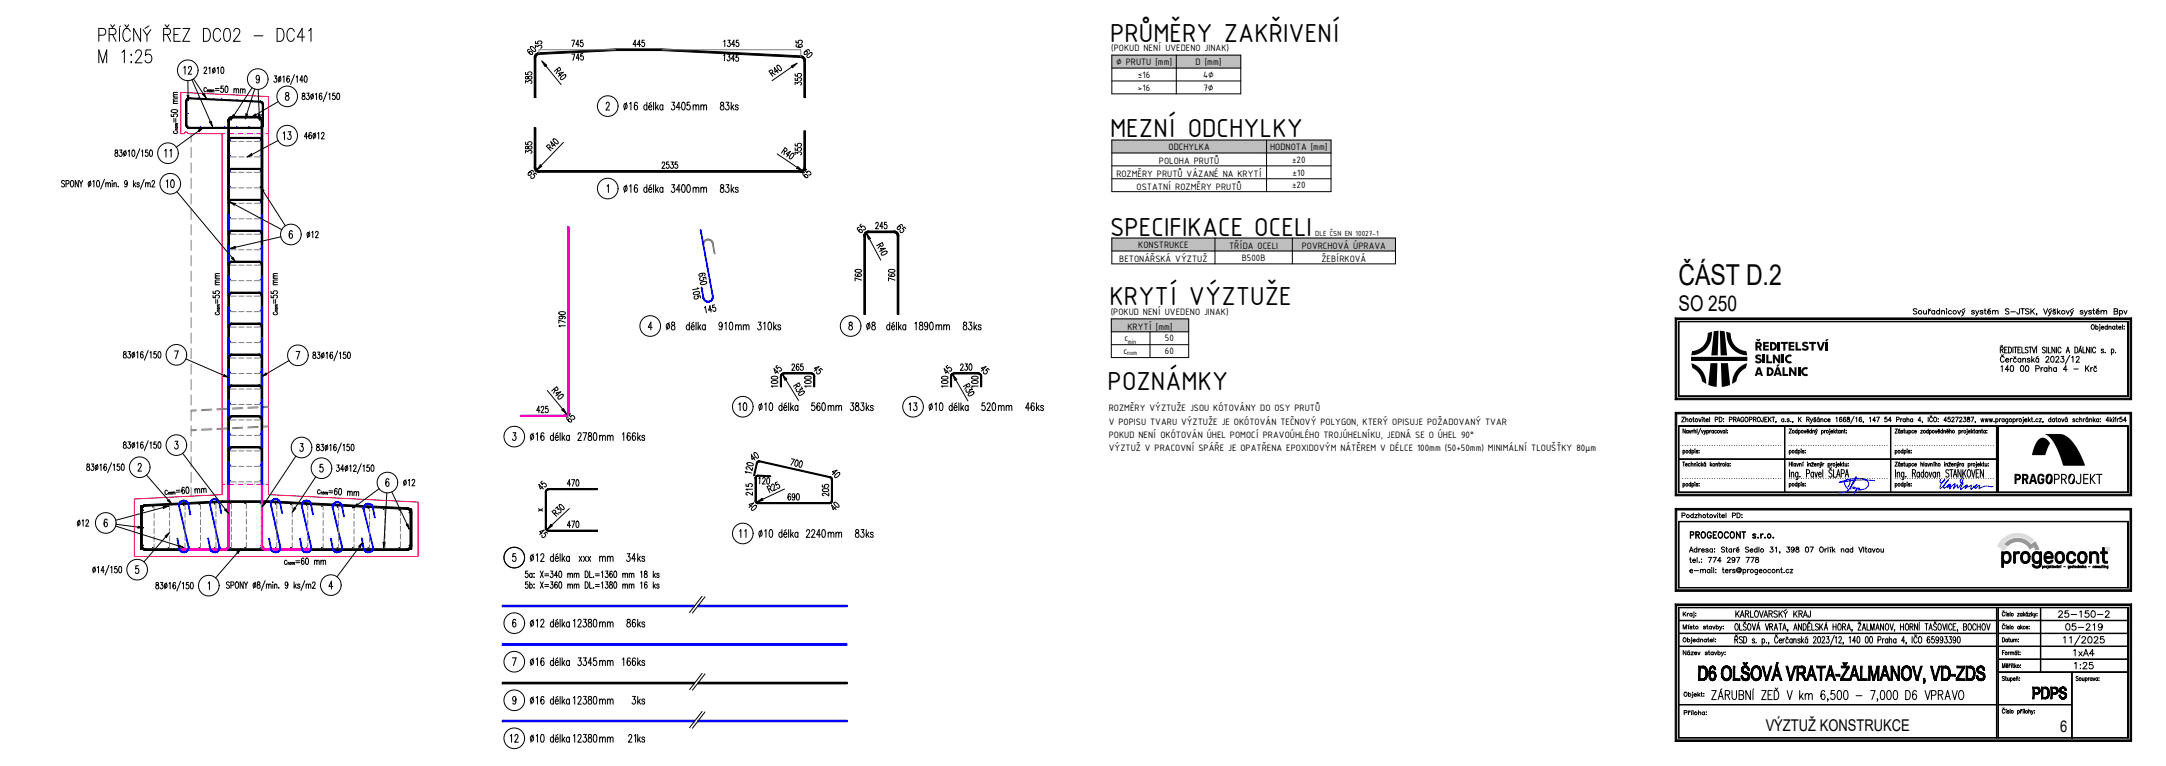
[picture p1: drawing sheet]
<svg xmlns="http://www.w3.org/2000/svg" width="840mm" height="297mm" viewBox="0 0 840 297" stroke-linecap="round" stroke-linejoin="round" font-family="sans-serif">
<defs><g id="words">
<text font-size="11.2" x="650.9" y="110.5">ČÁST D.2</text>
<g font-size="10.9">
<text x="430.5" y="16.2">PRŮMĚRY ZAKŘIVENÍ</text>
<text x="430.5" y="53.3">MEZNÍ ODCHYLKY</text>
<text x="430.5" y="91.3">SPECIFIKACE OCELI</text>
<text x="430.3" y="118.4">KRYTÍ VÝZTUŽE</text>
<text x="429.6" y="151.4">POZNÁMKY</text>
</g>
<text font-size="8.4" x="650.9" y="120.5">SO 250</text>
<g font-size="6.3">
<text x="684.7" y="283.3">VÝZTUŽ KONSTRUKCE</text>
<text x="798.9" y="283.8">6</text>
</g>
<g font-size="3.9">
<text x="430.9" y="19.9">(POKUD NENÍ UVEDENO JINAK)</text>
<text x="432.8" y="25.1">∅ PRUTU [mm]</text>
<text x="463.7" y="25.1">D [mm]</text>
<text x="441.3" y="30.1">≤16</text>
<text x="441.3" y="35.1">&gt;16</text>
<text x="466.6" y="30.1">4∅</text>
<text x="466.7" y="35.1">7∅</text>
<text x="453.2" y="58.1">ODCHYLKA</text>
<text x="492.6" y="58.1">HODNOTA [mm]</text>
<text x="449.4" y="63.6">POLOHA PRUTŮ</text>
<text x="501.1" y="63.1">±20</text>
<text x="432.9" y="68.6">ROZMĚRY PRUTŮ VÁZANÉ NA KRYTÍ</text>
<text x="501.3" y="68.1">±10</text>
<text x="440.8" y="73.6">OSTATNÍ ROZMĚRY PRUTŮ</text>
<text x="501.1" y="73.1">±20</text>
<text x="434.1" y="101.6">BETONÁŘSKÁ VÝZTUŽ</text>
<text x="441.4" y="96.1">KONSTRUKCE</text>
<text x="476.7" y="96.6">TŘÍDA OCELI</text>
<text x="481.6" y="101.1">B500B</text>
<text x="504.8" y="96.6">POVRCHOVÁ ÚPRAVA</text>
<text x="512.4" y="101.6">ŽEBÍRKOVÁ</text>
<text x="430.7" y="122.1">(POKUD NENÍ UVEDENO JINAK)</text>
<text x="437.2" y="127.8">KRYTÍ [mm]</text>
<text x="435.7" y="137.4">c</text>
<text x="436" y="132.4">c</text>
<text x="451.7" y="132.4">50</text>
<text x="451.7" y="137.4">60</text>
<text x="430" y="159.5">ROZMĚRY VÝZTUŽE JSOU KÓTOVÁNY DO OSY PRUTŮ</text>
<text x="430" y="164.7">V POPISU TVARU VÝZTUŽE JE OKÓTOVÁN TEČNOVÝ POLYGON, KTERÝ OPISUJE POŽADOVANÝ TVAR</text>
<text x="430" y="169.9">POKUD NENÍ OKÓTOVÁN ÚHEL POMOCÍ PRAVOÚHLÉHO TROJÚHELNÍKU, JEDNÁ SE O ÚHEL 90°</text>
<text x="430" y="175">VÝZTUŽ V PRACOVNÍ SPÁŘE JE OPATŘENA EPOXIDOVÝM NÁTĚREM V DÉLCE 100mm (50+50mm) MINIMÁLNÍ TLOUŠŤKY 80μm</text>
</g>
<text font-size="3.1" x="510.1" y="91.3">DLE ČSN EN 10027-1</text>
<g font-size="2.7">
<text x="437" y="137.7">nom</text>
<text x="437.4" y="133.2">min</text>
</g>
<g font-size="1.1" fill="#f0f">
<text x="87.7" y="52.2">X</text>
<text x="91.3" y="52.2">X</text>
<text x="94.9" y="52.2">X</text>
<text x="98.5" y="52.2">X</text>
<text x="102.1" y="52.2">X</text>
<text x="87.7" y="188.2">X</text>
<text x="91.3" y="188.2">X</text>
<text x="94.9" y="188.2">X</text>
<text x="98.5" y="188.2">X</text>
<text x="102.1" y="188.2">X</text>
</g>
</g></defs>
<!-- layer: Vyztuz_12 -->
<g fill="#000">
<path d="M55.3 197.8a.25 .25 0 0 0 .5 0 .25 .25 0 0 0-.5 0zM55.3 197.8a.2 .2 0 0 0 .4 0 .2 .2 0 0 0-.4 0z" fill-rule="evenodd"/>
<path d="M59.1 196.5a.24 .24 0 0 0 .4 0 .24 .24 0 0 0-.4 0zM59.1 196.5a.2 .2 0 0 0 .4 0 .2 .2 0 0 0-.4 0z" fill-rule="evenodd"/>
<path d="M65 196.2a.25 .25 0 0 0 .5 0 .25 .25 0 0 0-.5 0zM65.1 196.2a.2 .2 0 0 0 .4 0 .2 .2 0 0 0-.4 0z" fill-rule="evenodd"/>
<path d="M71 196a.25 .25 0 0 0 .5 0 .25 .25 0 0 0-.5 0zM71.1 196a.2 .2 0 0 0 .4 0 .2 .2 0 0 0-.4 0z" fill-rule="evenodd"/>
<path d="M77 195.7a.25 .25 0 0 0 .5 0 .25 .25 0 0 0-.5 0zM77.1 195.7a.17 .17 0 0 0 .3 0 .17 .17 0 0 0-.3 0z" fill-rule="evenodd"/>
<path d="M83 195.4a.25 .25 0 0 0 .5 0 .25 .25 0 0 0-.5 0zM83.1 195.4a.17 .17 0 0 0 .3 0 .17 .17 0 0 0-.3 0z" fill-rule="evenodd"/>
<path d="M89 195.2a.25 .25 0 0 0 .5 0 .25 .25 0 0 0-.5 0zM89.1 195.2a.17 .17 0 0 0 .3 0 .17 .17 0 0 0-.3 0z" fill-rule="evenodd"/>
<path d="M94.8 195.2a.25 .25 0 0 0 .5 0 .25 .25 0 0 0-.5 0zM94.9 195.2a.17 .17 0 0 0 .3 0 .17 .17 0 0 0-.3 0z" fill-rule="evenodd"/>
<path d="M100.7 195.2a.25 .25 0 0 0 .5 0 .25 .25 0 0 0-.5 0zM100.8 195.2a.17 .17 0 0 0 .3 0 .17 .17 0 0 0-.3 0z" fill-rule="evenodd"/>
<path d="M55.3 204.6a.25 .25 0 0 0 .5 0 .25 .25 0 0 0-.5 0zM55.3 204.6a.2 .2 0 0 0 .4 0 .2 .2 0 0 0-.4 0z" fill-rule="evenodd"/>
<path d="M55.3 211.4a.25 .25 0 0 0 .5 0 .25 .25 0 0 0-.5 0zM55.3 211.4a.2 .2 0 0 0 .4 0 .2 .2 0 0 0-.4 0z" fill-rule="evenodd"/>
<path d="M89 212.3a.25 .25 0 0 0 .5 0 .25 .25 0 0 0-.5 0zM89.1 212.3a.17 .17 0 0 0 .3 0 .17 .17 0 0 0-.3 0z" fill-rule="evenodd"/>
<path d="M94.8 212.3a.25 .25 0 0 0 .5 0 .25 .25 0 0 0-.5 0zM94.9 212.3a.17 .17 0 0 0 .3 0 .17 .17 0 0 0-.3 0z" fill-rule="evenodd"/>
<path d="M100.7 212.3a.25 .25 0 0 0 .5 0 .25 .25 0 0 0-.5 0zM100.8 212.3a.17 .17 0 0 0 .3 0 .17 .17 0 0 0-.3 0z" fill-rule="evenodd"/>
<circle cx="55.5" cy="197.8" r=".17"/>
<circle cx="59.3" cy="196.5" r=".17"/>
<circle cx="65.3" cy="196.2" r=".17"/>
<circle cx="71.3" cy="196" r=".17"/>
<circle cx="77.3" cy="195.7" r=".17"/>
<circle cx="83.3" cy="195.4" r=".17"/>
<circle cx="89.3" cy="195.2" r=".17"/>
<circle cx="95.1" cy="195.2" r=".17"/>
<circle cx="101" cy="195.2" r=".17"/>
<circle cx="55.5" cy="204.6" r=".17"/>
<circle cx="55.5" cy="211.4" r=".17"/>
<circle cx="89.3" cy="212.3" r=".17"/>
<circle cx="95.1" cy="212.3" r=".17"/>
<circle cx="101" cy="212.3" r=".17"/>
</g>
<!-- layer: _PGC_popis -->
<g fill="none" stroke="#000" stroke-width=".39">
<path d="M38.3 13.6h1.7a1.36 1.36 0 0 0 1-1.3 1.36 1.36 0 0 0-1-1.3h-1.7v5M42.3 13.4h1.7a1.21 1.21 0 0 0 1-1.2 1.21 1.21 0 0 0-1-1.2h-1.7v5M42.9 9.6l.8 .9 .7-.9M43.7 13.4l1.3 2.6M46.3 11v5M46.7 10.1l-.4 .4M48.4 9.6l.8 .9 .7-.9M50.5 12.2a1.34 1.34 0 0 0-1.3-1.2 1.34 1.34 0 0 0-1.3 1.2 3.1 3.1 0 0 0 .9 3.8 1.42 1.42 0 0 0 1.7-1.2M54.5 11v5l-2.6-5v5M55.5 11.5l1.5 2.1v2.4M57.8 10.1l-1.6 .9M58.5 19.4h-1.9l-.2 2.1a1.62 1.62 0 0 1 2.6 .8 1.62 1.62 0 0 1-1.8 2.1l-.6-.3-.4-.7"/>
<path d="M58.5 11.5l-1.5 2.1M63.5 13.4h1.7a1.21 1.21 0 0 0 1-1.2 1.21 1.21 0 0 0-1-1.2h-1.7v5M64 9.6l.8 .9 .8-.9M64.8 13.4l1.3 2.6M67.5 13.4h1.5M69.9 11h-2.4v5h2.4M70.9 11h2.7l-2.7 5h2.7M78.9 11h1.3a2.94 2.94 0 0 1 0 5h-1.3zM85.6 12.2a1.34 1.34 0 0 0-1.4-1.2 1.34 1.34 0 0 0-1.3 1.2 3.1 3.1 0 0 0 1 3.8 1.42 1.42 0 0 0 1.7-1.2M87.3 11.3l.9-.3a2.43 2.43 0 0 1 1.2 2.9l-.6 1.9-.9 .2a2.43 2.43 0 0 1-1.2-2.8zM90.7 12.2l.2-.7 .6-.5 1.1 .3a1.63 1.63 0 0 1-.2 2.3l-1.9 2.4h2.7M98.5 13.9h3.4"/>
<path d="M107.5 11h1.3a2.94 2.94 0 0 1 0 5h-1.3zM114.1 12.2a1.34 1.34 0 0 0-1.3-1.2 1.34 1.34 0 0 0-1.3 1.2 3.1 3.1 0 0 0 .9 3.8 1.42 1.42 0 0 0 1.7-1.2M118.1 14.4h-2.8l1.9-3.4v5M119.7 12l.9-1v5M238.8 19h17.9v.6h-17.8zM256.7 19l53.9 2.7-.1 .6-53.8-2.7zM38.3 24.4v-5l1.6 5 1.5-5v5M47.3 20.3l.9-.9v5M50.9 21v.5zM50.9 23.9v.5zM52.6 20.5l.2-.7 .6-.4 1.1 .2a1.63 1.63 0 0 1-.2 2.4l-1.9 2.4h2.7M207.2 22.4h.6v15.4h-.6z"/>
<path d="M207.2 22.2l.6 .2h-.6zM207.2 21.9l.6 .3h-.6zM207.3 21.7l.6 .4-.7-.2zM207.4 21.5l.5 .4-.6-.2zM207.5 21.3l.5 .5-.6-.3zM207.6 21.1l.4 .6-.5-.4zM207.8 21l.3 .5-.5-.4zM207.8 21l.2-.2 .3 .5zM208 20.8l.1-.1 .4 .6zM208.1 20.7l.3-.1 .2 .6zM208.4 20.6l.2-.1 .1 .6zM208.6 20.5h.2l.1 .6z"/>
<path d="M208.8 20.5h.2v.6zM209 20.5l29.8-1.5 .1 .6-29.9 1.5zM310.6 21.7h.2l-.1 .6zM310.8 21.7h.2l-.2 .6zM311 21.7l.2 .1-.2 .6zM311.2 21.8l.2 .1-.3 .6zM311.4 21.9l.2 .1-.4 .5zM311.4 22.7l.5-.4 .2 .2zM311.5 22.9l.6-.4 .1 .2zM311.6 22l.2 .2-.5 .4zM311.6 23l.6-.3 .1 .2zM311.7 23.1l.6-.2v.2z"/>
<path d="M311.7 23.3l.6-.2 .1 .3zM311.7 23.4h.7v.2zM311.7 23.6h.7v14.2h-.7zM311.8 22.2l.1 .1-.5 .4zM207.2 49.5h.6v15.4h-.6zM311.7 50.7h.7v14.2h-.7zM207.2 64.9l.6 .1-.6 .1zM207.2 65.1l.7 .1-.7 .1zM207.2 65.3h.7l-.6 .2zM207.3 65.5l.6-.1-.5 .3zM207.4 65.7l.6-.1-.5 .3zM207.5 65.9l.6-.2-.5 .4z"/>
<path d="M207.6 66.1l.6-.3-.5 .5zM207.7 66.3l.6-.4-.4 .5zM208.3 65.9l-.2 .6-.2-.1zM208.4 66l-.1 .6-.2-.1zM208.5 66v.7l-.2-.1zM208.7 66.1v.7l-.2-.1zM208.8 66.1l.1 .7h-.2zM209 66.2l.1 .6h-.2zM209.1 66.2h101.4v.6h-101.4zM310.5 66.2l.2 .6h-.2zM310.6 66.2l.3 .6h-.2zM310.7 66.1l.4 .6-.2 .1z"/>
<path d="M310.9 66.1l.4 .5-.2 .1zM311 66l.5 .5-.2 .1zM311.1 66l.6 .4-.2 .1zM311.3 65.9l.5 .4-.1 .1zM311.5 65.7l.5 .4-.2 .2zM311.5 65.6l.6 .3-.1 .2zM311.6 65.4l.6 .3-.1 .2zM311.7 65.3l.6 .2-.1 .2zM311.7 65.2l.6 .1v.2zM311.7 65l.7 .1-.1 .2zM311.7 64.9h.7v.2zM54.5 196.1h.7v15.4h-.7z"/>
<path d="M159.1 197.3h.6v14.2h-.6zM54.5 211.5l.7 .1-.7 .1zM54.5 211.7h.7l-.6 .2zM54.6 211.9h.6l-.6 .2zM54.6 212.1l.7-.1-.6 .3zM54.7 212.3l.7-.2-.6 .4zM54.8 212.5l.6-.2-.5 .4zM54.9 212.7l.6-.3-.4 .4zM55.1 212.8l.5-.3-.4 .5zM55.6 212.5l-.2 .6-.2-.1zM55.8 212.5l-.2 .7-.2-.1zM55.9 212.6l-.1 .7-.2-.1z"/>
<path d="M56 212.7v.6h-.2zM56.1 212.7l.1 .7-.2-.1zM56.3 212.7l.1 .7h-.2zM56.4 212.7h101.4v.7h-101.4zM157.8 212.7l.2 .7h-.2zM157.9 212.7l.3 .6-.2 .1zM158.1 212.7l.3 .6h-.2zM158.2 212.7l.4 .5-.2 .1zM158.3 212.6l.5 .5-.2 .1zM158.5 212.5l.5 .5-.2 .1zM158.6 212.5l.6 .3-.2 .2zM158.8 212.3l.5 .4-.1 .1z"/>
<path d="M158.9 212.1l.5 .4-.1 .2zM158.9 212l.6 .3-.1 .2zM159 211.9l.6 .2-.1 .2zM159 211.7l.7 .2-.1 .2zM159.1 211.6l.6 .1v.2zM159.1 211.5h.6v.2z"/>
</g>
<g fill="#000">
<path d="M238.8 19h17.9v.6h-17.8zM256.7 19l53.9 2.7-.1 .6-53.8-2.7zM207.2 22.2l.6 .2h-.6zM207.2 21.9l.6 .3h-.6zM207.3 21.7l.6 .4-.7-.2zM207.4 21.5l.5 .4-.6-.2zM207.5 21.3l.5 .5-.6-.3zM207.6 21.1l.4 .6-.5-.4zM207.8 21l.3 .5-.5-.4zM207.8 21l.2-.2 .3 .5zM207.2 22.4h.6v15.4h-.6zM208 20.8l.1-.1 .4 .6z"/>
<path d="M208.1 20.7l.3-.1 .2 .6zM208.4 20.6l.2-.1 .1 .6zM208.6 20.5h.2l.1 .6zM208.8 20.5h.2v.6zM209 20.5l29.8-1.5 .1 .6-29.9 1.5zM310.6 21.7h.2l-.1 .6zM310.8 21.7h.2l-.2 .6zM311 21.7l.2 .1-.2 .6zM311.2 21.8l.2 .1-.3 .6zM311.4 21.9l.2 .1-.4 .5zM311.6 22l.2 .2-.5 .4zM311.7 23.6h.7v14.2h-.7z"/>
<path d="M311.8 22.2l.1 .1-.5 .4zM311.4 22.7l.5-.4 .2 .2zM311.5 22.9l.6-.4 .1 .2zM311.6 23l.6-.3 .1 .2zM311.7 23.1l.6-.2v.2zM311.7 23.3l.6-.2 .1 .3zM311.7 23.4h.7v.2zM207.2 49.5h.6v15.4h-.6zM207.2 64.9l.6 .1-.6 .1zM207.2 65.1l.7 .1-.7 .1zM207.2 65.3h.7l-.6 .2zM207.3 65.5l.6-.1-.5 .3z"/>
<path d="M207.4 65.7l.6-.1-.5 .3zM207.5 65.9l.6-.2-.5 .4zM207.6 66.1l.6-.3-.5 .5zM207.7 66.3l.6-.4-.4 .5zM208.3 65.9l-.2 .6-.2-.1zM208.4 66l-.1 .6-.2-.1zM208.5 66v.7l-.2-.1zM208.7 66.1v.7l-.2-.1zM208.8 66.1l.1 .7h-.2zM209 66.2l.1 .6h-.2zM209.1 66.2h101.4v.6h-101.4zM310.5 66.2l.2 .6h-.2z"/>
<path d="M310.6 66.2l.3 .6h-.2zM310.7 66.1l.4 .6-.2 .1zM310.9 66.1l.4 .5-.2 .1zM311 66l.5 .5-.2 .1zM311.1 66l.6 .4-.2 .1zM311.3 65.9l.5 .4-.1 .1zM311.5 65.7l.5 .4-.2 .2zM311.5 65.6l.6 .3-.1 .2zM311.6 65.4l.6 .3-.1 .2zM311.7 65.3l.6 .2-.1 .2zM311.7 65.2l.6 .1v.2zM311.7 65l.7 .1-.1 .2z"/>
<path d="M311.7 64.9h.7v.2zM311.7 50.7h.7v14.2h-.7zM54.5 196.1h.7v15.4h-.7zM54.5 211.5l.7 .1-.7 .1zM54.5 211.7h.7l-.6 .2zM54.6 211.9h.6l-.6 .2zM54.6 212.1l.7-.1-.6 .3zM54.7 212.3l.7-.2-.6 .4zM54.8 212.5l.6-.2-.5 .4zM54.9 212.7l.6-.3-.4 .4zM55.1 212.8l.5-.3-.4 .5zM55.6 212.5l-.2 .6-.2-.1z"/>
<path d="M55.8 212.5l-.2 .7-.2-.1zM55.9 212.6l-.1 .7-.2-.1zM56 212.7v.6h-.2zM56.1 212.7l.1 .7-.2-.1zM56.3 212.7l.1 .7h-.2zM56.4 212.7h101.4v.7h-101.4zM157.8 212.7l.2 .7h-.2zM157.9 212.7l.3 .6-.2 .1zM158.1 212.7l.3 .6h-.2zM158.2 212.7l.4 .5-.2 .1zM158.3 212.6l.5 .5-.2 .1zM158.5 212.5l.5 .5-.2 .1z"/>
<path d="M158.6 212.5l.6 .3-.2 .2zM158.8 212.3l.5 .4-.1 .1zM158.9 212.1l.5 .4-.1 .2zM158.9 212l.6 .3-.1 .2zM159 211.9l.6 .2-.1 .2zM159 211.7l.7 .2-.1 .2zM159.1 211.6l.6 .1v.2zM159.1 211.5h.6v.2zM159.1 197.3h.6v14.2h-.6z"/>
</g>
<!-- layer: _PGC_konstrukce -->
<path d="M70.1 35.8l34 1.6v154.4l58 2.9v21.1h-110v-22.3l34-1.7v-140h-13.2l-.8-.8-.8 .8h-1.2z" fill="none" stroke="#f00" stroke-width=".39"/>
<g fill="none" stroke="#808080" stroke-width=".39">
<path d="M74.1 51.8v3.3M74.1 57.1v4M74.1 63.1v4M74.1 69.1v4M74.1 75.1v4M74.1 81.1v4M74.1 87.1v4M74.1 93.1v4M74.1 99.1v4M74.1 105.1v4M74.1 111.1v4M74.1 117.1v4"/>
<path d="M74.1 123.1v4M74.1 129.1v4M74.1 135.1v4M74.1 141.1v4M74.1 147.1v4M74.1 153.1v4M74.1 159.1v4M74.1 165.1v4M74.1 171.1v4M74.1 177.1v4M74.1 183.1v4M74.1 189.1v3.3"/>
</g>
<!-- layer: .PRAC_SPARA -->
<path d="M86.1 51.8h1M88.7 51.8h2M92.3 51.8h2M95.9 51.8h2M99.5 51.8h2M103.1 51.8h1M86.1 187.8h1M88.7 187.8h2M92.3 187.8h2M95.9 187.8h2M99.5 187.8h2M103.1 187.8h1" fill="none" stroke="#f0f" stroke-width=".39"/>
<!-- layer: _PGC_odvodneni -->
<g fill="none" stroke="#808080" stroke-width=".39">
<path d="M76.1 158.9l-2 .1M76.1 159.3l-2 .1M82.1 158.6l-4 .2M82.1 159l-4 .2M88.1 158.3l-4 .2M88.1 158.7l-4 .2M94.1 158l-4 .2M94.1 158.4l-4 .2M100.1 157.7l-4 .2M100.1 158.1l-4 .2M104.1 157.5l-2 .1M104.1 157.9l-2 .1"/>
<path d="M76.1 166.5l-2 .1M76.2 166.9l-2.1 .1M82.1 166.2l-4 .2M82.1 166.6l-4 .2M88.1 165.9l-4 .2M88.1 166.3l-4 .2M94.1 165.6l-4 .2M94.1 166l-4 .2M100.1 165.3l-4 .2M100.1 165.7l-4 .2M104.1 165.1l-2 .1M104.1 165.5l-2 .1"/>
</g>
<!-- layer: _PGC_popis -->
<path d="M88.3 139.8h.7v71.7h-.7z" fill="none" stroke="#f0f" stroke-width=".39"/>
<path d="M88.3 139.8h.7v71.7h-.7z" fill="#f0f"/>
<path d="M88.3 211.5h.7l-.1 .2z" fill="none" stroke="#f0f" stroke-width=".39"/>
<path d="M88.3 211.5h.7l-.1 .2z" fill="#f0f"/>
<path d="M88.3 211.6l.6 .1v.2z" fill="none" stroke="#f0f" stroke-width=".39"/>
<path d="M88.3 211.6l.6 .1v.2z" fill="#f0f"/>
<path d="M88.3 211.7l.6 .2-.1 .2z" fill="none" stroke="#f0f" stroke-width=".39"/>
<path d="M88.3 211.7l.6 .2-.1 .2z" fill="#f0f"/>
<path d="M88.2 211.9l.6 .2v.2z" fill="none" stroke="#f0f" stroke-width=".39"/>
<path d="M88.2 211.9l.6 .2v.2z" fill="#f0f"/>
<path d="M88.2 212l.6 .3-.1 .2z" fill="none" stroke="#f0f" stroke-width=".39"/>
<path d="M88.2 212l.6 .3-.1 .2z" fill="#f0f"/>
<path d="M88.1 212.1l.6 .4-.2 .2z" fill="none" stroke="#f0f" stroke-width=".39"/>
<path d="M88.1 212.1l.6 .4-.2 .2z" fill="#f0f"/>
<path d="M88 212.3l.5 .4-.1 .1z" fill="none" stroke="#f0f" stroke-width=".39"/>
<path d="M88 212.3l.5 .4-.1 .1z" fill="#f0f"/>
<path d="M87.8 212.5l.6 .3-.2 .2z" fill="none" stroke="#f0f" stroke-width=".39"/>
<path d="M87.8 212.5l.6 .3-.2 .2z" fill="#f0f"/>
<path d="M87.7 212.5l.5 .5-.1 .1z" fill="none" stroke="#f0f" stroke-width=".39"/>
<path d="M87.7 212.5l.5 .5-.1 .1z" fill="#f0f"/>
<path d="M87.6 212.6l.5 .5-.2 .1z" fill="none" stroke="#f0f" stroke-width=".39"/>
<path d="M87.6 212.6l.5 .5-.2 .1z" fill="#f0f"/>
<path d="M87.5 212.7l.4 .5-.2 .1z" fill="none" stroke="#f0f" stroke-width=".39"/>
<path d="M87.5 212.7l.4 .5-.2 .1z" fill="#f0f"/>
<path d="M87.3 212.7l.4 .6h-.2z" fill="none" stroke="#f0f" stroke-width=".39"/>
<path d="M87.3 212.7l.4 .6h-.2z" fill="#f0f"/>
<path d="M87.2 212.7l.3 .6-.3 .1z" fill="none" stroke="#f0f" stroke-width=".39"/>
<path d="M87.2 212.7l.3 .6-.3 .1z" fill="#f0f"/>
<path d="M87 212.7l.2 .7h-.2z" fill="none" stroke="#f0f" stroke-width=".39"/>
<path d="M87 212.7l.2 .7h-.2z" fill="#f0f"/>
<path d="M70.1 212.7h16.9v.7h-16.9z" fill="none" stroke="#f0f" stroke-width=".39"/>
<path d="M70.1 212.7h16.9v.7h-16.9z" fill="#f0f"/>
<g fill="none" stroke="#000" stroke-width=".39">
<path d="M54.5 197.6h.7v15.5h-.7zM54.5 197.4l.7 .2h-.7zM54.6 197.1l.6 .3h-.7zM54.6 196.9l.6 .4-.6-.2zM54.7 196.7l.5 .4-.6-.2zM54.8 196.5l.5 .5-.6-.3zM55 196.3l.4 .6-.6-.4zM55.1 196.2l.4 .6-.5-.5zM55.1 196.2l.2-.2 .4 .6zM55.3 196l.2-.1 .3 .6zM55.5 195.9l.2-.1 .2 .6zM55.7 195.8l.2-.1 .2 .7z"/>
<path d="M55.9 195.7h.2l.1 .6zM56.1 195.7h.2l.1 .6zM56.3 195.7l29.9-1.5v.6l-29.8 1.5zM86.2 194.2h17.9l-.1 .6h-17.8zM104.1 194.2l53.8 2.7v.6l-53.9-2.7zM157.9 196.9h.2l-.1 .6zM158.1 196.9h.2l-.1 .7zM158.3 196.9l.2 .1-.2 .6zM158.5 197l.2 .1-.3 .6zM158.7 197.1l.2 .1-.3 .6zM158.8 198l.5-.5 .1 .2zM158.9 198.1l.5-.4 .1 .2z"/>
<path d="M158.9 197.2l.2 .2-.4 .5zM158.9 198.2l.6-.3 .1 .2zM159 198.3l.6-.2 .1 .2zM159 198.5l.7-.2v.3zM159.1 198.6h.6v.2zM159.1 198.8h.6v14.3h-.6zM159.1 197.4l.2 .1-.5 .5z"/>
</g>
<g fill="#000">
<path d="M54.5 197.4l.7 .2h-.7zM54.6 197.1l.6 .3h-.7zM54.6 196.9l.6 .4-.6-.2zM54.7 196.7l.5 .4-.6-.2zM54.8 196.5l.5 .5-.6-.3zM55 196.3l.4 .6-.6-.4zM55.1 196.2l.4 .6-.5-.5zM55.1 196.2l.2-.2 .4 .6zM55.3 196l.2-.1 .3 .6zM55.5 195.9l.2-.1 .2 .6zM55.7 195.8l.2-.1 .2 .7zM55.9 195.7h.2l.1 .6z"/>
<path d="M56.1 195.7h.2l.1 .6zM56.3 195.7l29.9-1.5v.6l-29.8 1.5zM86.2 194.2h17.9l-.1 .6h-17.8zM104.1 194.2l53.8 2.7v.6l-53.9-2.7zM157.9 196.9h.2l-.1 .6zM158.1 196.9h.2l-.1 .7zM158.3 196.9l.2 .1-.2 .6zM158.5 197l.2 .1-.3 .6zM158.7 197.1l.2 .1-.3 .6zM158.9 197.2l.2 .2-.4 .5zM159.1 198.8h.6v14.3h-.6zM159.1 197.4l.2 .1-.5 .5z"/>
<path d="M158.8 198l.5-.5 .1 .2zM158.9 198.1l.5-.4 .1 .2zM158.9 198.2l.6-.3 .1 .2zM159 198.3l.6-.2 .1 .2zM159 198.5l.7-.2v.3zM159.1 198.6h.6v.2zM54.5 197.6h.7v15.5h-.7z"/>
</g>
<path d="M220.1 87.9h.7v71.7h-.7z" fill="none" stroke="#f0f" stroke-width=".39"/>
<path d="M220.1 87.9h.7v71.7h-.7z" fill="#f0f"/>
<path d="M220.1 159.6h.7v.2z" fill="none" stroke="#f0f" stroke-width=".39"/>
<path d="M220.1 159.6h.7v.2z" fill="#f0f"/>
<path d="M220.1 159.8h.7l-.1 .2z" fill="none" stroke="#f0f" stroke-width=".39"/>
<path d="M220.1 159.8h.7l-.1 .2z" fill="#f0f"/>
<path d="M220.1 159.9l.6 .1v.3z" fill="none" stroke="#f0f" stroke-width=".39"/>
<path d="M220.1 159.9l.6 .1v.3z" fill="#f0f"/>
<path d="M220.1 160l.6 .3-.1 .2z" fill="none" stroke="#f0f" stroke-width=".39"/>
<path d="M220.1 160l.6 .3-.1 .2z" fill="#f0f"/>
<path d="M220 160.2l.6 .3-.1 .1z" fill="none" stroke="#f0f" stroke-width=".39"/>
<path d="M220 160.2l.6 .3-.1 .1z" fill="#f0f"/>
<path d="M219.9 160.3l.6 .3-.2 .2z" fill="none" stroke="#f0f" stroke-width=".39"/>
<path d="M219.9 160.3l.6 .3-.2 .2z" fill="#f0f"/>
<path d="M219.8 160.4l.5 .4-.1 .2z" fill="none" stroke="#f0f" stroke-width=".39"/>
<path d="M219.8 160.4l.5 .4-.1 .2z" fill="#f0f"/>
<path d="M219.6 160.6l.6 .4-.2 .1z" fill="none" stroke="#f0f" stroke-width=".39"/>
<path d="M219.6 160.6l.6 .4-.2 .1z" fill="#f0f"/>
<path d="M219.5 160.7l.5 .4-.1 .1z" fill="none" stroke="#f0f" stroke-width=".39"/>
<path d="M219.5 160.7l.5 .4-.1 .1z" fill="#f0f"/>
<path d="M219.4 160.8l.5 .4-.2 .1z" fill="none" stroke="#f0f" stroke-width=".39"/>
<path d="M219.4 160.8l.5 .4-.2 .1z" fill="#f0f"/>
<path d="M219.3 160.8l.4 .5-.2 .1z" fill="none" stroke="#f0f" stroke-width=".39"/>
<path d="M219.3 160.8l.4 .5-.2 .1z" fill="#f0f"/>
<path d="M219.1 160.9l.4 .5-.2 .1z" fill="none" stroke="#f0f" stroke-width=".39"/>
<path d="M219.1 160.9l.4 .5-.2 .1z" fill="#f0f"/>
<path d="M219 160.9l.3 .6h-.2z" fill="none" stroke="#f0f" stroke-width=".39"/>
<path d="M219 160.9l.3 .6h-.2z" fill="#f0f"/>
<path d="M218.8 160.9l.3 .6h-.3z" fill="none" stroke="#f0f" stroke-width=".39"/>
<path d="M218.8 160.9l.3 .6h-.3z" fill="#f0f"/>
<path d="M201.9 160.9h16.9v.6h-16.9z" fill="none" stroke="#f0f" stroke-width=".39"/>
<path d="M201.9 160.9h16.9v.6h-16.9z" fill="#f0f"/>
<path d="M101.3 139.8h.6v71.7h-.6z" fill="none" stroke="#f0f" stroke-width=".39"/>
<path d="M101.3 139.8h.6v71.7h-.6z" fill="#f0f"/>
<path d="M101.3 211.5l.6 .1-.6 .1z" fill="none" stroke="#f0f" stroke-width=".39"/>
<path d="M101.3 211.5l.6 .1-.6 .1z" fill="#f0f"/>
<path d="M101.3 211.7h.6l-.6 .2z" fill="none" stroke="#f0f" stroke-width=".39"/>
<path d="M101.3 211.7h.6l-.6 .2z" fill="#f0f"/>
<path d="M101.3 211.9h.7l-.6 .2z" fill="none" stroke="#f0f" stroke-width=".39"/>
<path d="M101.3 211.9h.7l-.6 .2z" fill="#f0f"/>
<path d="M101.4 212.1l.6-.1-.5 .3z" fill="none" stroke="#f0f" stroke-width=".39"/>
<path d="M101.4 212.1l.6-.1-.5 .3z" fill="#f0f"/>
<path d="M101.5 212.3l.6-.2-.5 .4z" fill="none" stroke="#f0f" stroke-width=".39"/>
<path d="M101.5 212.3l.6-.2-.5 .4z" fill="#f0f"/>
<path d="M101.6 212.5l.6-.2-.5 .4z" fill="none" stroke="#f0f" stroke-width=".39"/>
<path d="M101.6 212.5l.6-.2-.5 .4z" fill="#f0f"/>
<path d="M101.7 212.7l.6-.3-.5 .4z" fill="none" stroke="#f0f" stroke-width=".39"/>
<path d="M101.7 212.7l.6-.3-.5 .4z" fill="#f0f"/>
<path d="M102.3 212.4l-.3 .6-.2-.2z" fill="none" stroke="#f0f" stroke-width=".39"/>
<path d="M102.3 212.4l-.3 .6-.2-.2z" fill="#f0f"/>
<path d="M102.4 212.5l-.2 .6-.2-.1z" fill="none" stroke="#f0f" stroke-width=".39"/>
<path d="M102.4 212.5l-.2 .6-.2-.1z" fill="#f0f"/>
<path d="M102.5 212.5l-.1 .7-.2-.1z" fill="none" stroke="#f0f" stroke-width=".39"/>
<path d="M102.5 212.5l-.1 .7-.2-.1z" fill="#f0f"/>
<path d="M102.6 212.6v.7l-.2-.1z" fill="none" stroke="#f0f" stroke-width=".39"/>
<path d="M102.6 212.6v.7l-.2-.1z" fill="#f0f"/>
<path d="M102.8 212.7v.6h-.2z" fill="none" stroke="#f0f" stroke-width=".39"/>
<path d="M102.8 212.7v.6h-.2z" fill="#f0f"/>
<path d="M102.9 212.7l.1 .7-.2-.1z" fill="none" stroke="#f0f" stroke-width=".39"/>
<path d="M102.9 212.7l.1 .7-.2-.1z" fill="#f0f"/>
<path d="M103.1 212.7l.1 .7h-.2z" fill="none" stroke="#f0f" stroke-width=".39"/>
<path d="M103.1 212.7l.1 .7h-.2z" fill="#f0f"/>
<path d="M103.2 212.7h16.9v.7h-16.9z" fill="none" stroke="#f0f" stroke-width=".39"/>
<path d="M103.2 212.7h16.9v.7h-16.9z" fill="#f0f"/>
<path d="M88.3 54h.7v133.8h-.7z" fill="none" stroke="#00f" stroke-width=".39"/>
<path d="M88.3 54h.7v133.8h-.7z" fill="#00f"/>
<path d="M101.3 54h.6v133.8h-.6z" fill="none" stroke="#00f" stroke-width=".39"/>
<path d="M101.3 54h.6v133.8h-.6z" fill="#00f"/>
<g fill="none" stroke="#000" stroke-width=".39">
<path d="M88.3 47h.7v30.4h-.7zM88.3 46.8l.7 .2h-.7zM88.4 46.6l.6 .3-.7-.1zM88.4 46.4l.6 .3-.6-.1zM88.5 46.2l.5 .4-.6-.2zM88.6 46l.5 .5-.6-.3zM88.7 45.8l.5 .5-.6-.3zM88.9 45.7l.3 .5-.5-.4zM88.9 45.7l.1-.2 .4 .5zM89 45.5l.2-.1 .4 .5zM89.2 45.4l.2-.1 .3 .6zM89.4 45.3l.2-.1 .2 .6z"/>
<path d="M89.6 45.2h.2l.1 .6zM89.8 45.2l.2-.1 .1 .7zM90 45.1h.2v.6zM90.2 45.1h9.8v.6h-9.8zM100 45.1h.2l-.1 .7zM100.2 45.1l.2 .1-.1 .6zM100.4 45.2h.2l-.2 .6zM100.6 45.2l.2 .1-.2 .6zM100.8 45.3l.2 .1-.3 .5zM101 46.2l.5-.4 .1 .2zM101 45.4l.2 .1-.4 .5zM101.1 46.3l.5-.3 .1 .2z"/>
<path d="M101.1 46.5l.6-.3 .1 .2zM101.2 45.5l.2 .2-.5 .4zM101.2 46.6l.6-.2 .1 .2zM101.2 46.7l.7-.1v.2zM101.3 46.9l.6-.1v.2zM101.3 47h.6v30.4h-.6zM101.4 45.7l.1 .1-.5 .4z"/>
</g>
<g fill="#000">
<path d="M88.3 46.8l.7 .2h-.7zM88.4 46.6l.6 .3-.7-.1zM88.4 46.4l.6 .3-.6-.1zM88.5 46.2l.5 .4-.6-.2zM88.6 46l.5 .5-.6-.3zM88.7 45.8l.5 .5-.6-.3zM88.9 45.7l.3 .5-.5-.4zM88.9 45.7l.1-.2 .4 .5zM89 45.5l.2-.1 .4 .5zM89.2 45.4l.2-.1 .3 .6zM89.4 45.3l.2-.1 .2 .6zM89.6 45.2h.2l.1 .6z"/>
<path d="M89.8 45.2l.2-.1 .1 .7zM90 45.1h.2v.6zM90.2 45.1h9.8v.6h-9.8zM100 45.1h.2l-.1 .7zM100.2 45.1l.2 .1-.1 .6zM100.4 45.2h.2l-.2 .6zM100.6 45.2l.2 .1-.2 .6zM100.8 45.3l.2 .1-.3 .5zM101 45.4l.2 .1-.4 .5zM101.2 45.5l.2 .2-.5 .4zM101.3 47h.6v30.4h-.6zM101.4 45.7l.1 .1-.5 .4z"/>
<path d="M101 46.2l.5-.4 .1 .2zM101.1 46.3l.5-.3 .1 .2zM101.1 46.5l.6-.3 .1 .2zM101.2 46.6l.6-.2 .1 .2zM101.2 46.7l.7-.1v.2zM101.3 46.9l.6-.1v.2zM88.3 47h.7v30.4h-.7z"/>
</g>
<!-- layer: Vyztuz_10 -->
<g fill="#00f">
<path d="M101.1 49a.2 .2 0 0 0 .4 0 .2 .2 0 0 0-.4 0zM101.1 49a.15 .15 0 0 0 .3 0 .15 .15 0 0 0-.3 0z" fill-rule="evenodd"/>
<path d="M72.7 49a.2 .2 0 0 1 .4 0 .2 .2 0 0 1-.4 0zM72.8 49a.15 .15 0 0 1 .3 0 .15 .15 0 0 1-.3 0z" fill-rule="evenodd"/>
<path d="M101.1 40.2a.2 .2 0 0 0 .4 0 .2 .2 0 0 0-.4 0zM101.1 40.2a.15 .15 0 0 0 .3 0 .15 .15 0 0 0-.3 0z" fill-rule="evenodd"/>
<path d="M101.1 44.6a.2 .2 0 0 0 .4 0 .2 .2 0 0 0-.4 0zM101.1 44.6a.15 .15 0 0 0 .3 0 .15 .15 0 0 0-.3 0z" fill-rule="evenodd"/>
<path d="M100.8 39.1a.2 .2 0 0 0 .4 0 .2 .2 0 0 0-.4 0zM100.8 39.1a.15 .15 0 0 0 .3 0 .15 .15 0 0 0-.3 0z" fill-rule="evenodd"/>
<path d="M97.8 38.9a.2 .2 0 0 0 .4 0 .2 .2 0 0 0-.4 0zM97.8 38.9a.15 .15 0 0 0 .3 0 .15 .15 0 0 0-.3 0z" fill-rule="evenodd"/>
<path d="M94.8 38.8a.2 .2 0 0 0 .4 0 .2 .2 0 0 0-.4 0zM94.8 38.8a.15 .15 0 0 0 .3 0 .15 .15 0 0 0-.3 0z" fill-rule="evenodd"/>
<path d="M91.8 38.6a.2 .2 0 0 0 .4 0 .2 .2 0 0 0-.4 0zM91.8 38.6a.15 .15 0 0 0 .3 0 .15 .15 0 0 0-.3 0z" fill-rule="evenodd"/>
<path d="M88.8 38.5a.2 .2 0 0 0 .4 0 .2 .2 0 0 0-.4 0zM88.8 38.5a.15 .15 0 0 0 .3 0 .15 .15 0 0 0-.3 0z" fill-rule="evenodd"/>
<path d="M85.8 38.4a.2 .2 0 0 0 .4 0 .2 .2 0 0 0-.4 0zM85.8 38.4a.15 .15 0 0 0 .3 0 .15 .15 0 0 0-.3 0z" fill-rule="evenodd"/>
<path d="M82.8 38.2a.2 .2 0 0 0 .4 0 .2 .2 0 0 0-.4 0zM82.8 38.2a.15 .15 0 0 0 .3 0 .15 .15 0 0 0-.3 0z" fill-rule="evenodd"/>
<path d="M79.8 38.1a.2 .2 0 0 0 .4 0 .2 .2 0 0 0-.4 0zM79.8 38.1a.15 .15 0 0 0 .3 0 .15 .15 0 0 0-.3 0z" fill-rule="evenodd"/>
<path d="M76.8 37.9a.2 .2 0 0 0 .4 0 .2 .2 0 0 0-.4 0zM76.8 37.9a.15 .15 0 0 0 .3 0 .15 .15 0 0 0-.3 0z" fill-rule="evenodd"/>
<path d="M73.8 37.8a.2 .2 0 0 0 .4 0 .2 .2 0 0 0-.4 0zM73.9 37.8a.14 .14 0 0 0 .2 0 .14 .14 0 0 0-.2 0z" fill-rule="evenodd"/>
<path d="M96.4 49a.2 .2 0 0 0 .4 0 .2 .2 0 0 0-.4 0zM96.4 49a.15 .15 0 0 0 .3 0 .15 .15 0 0 0-.3 0z" fill-rule="evenodd"/>
<path d="M91.6 49a.2 .2 0 0 0 .4 0 .2 .2 0 0 0-.4 0zM91.7 49a.15 .15 0 0 0 .3 0 .15 .15 0 0 0-.3 0z" fill-rule="evenodd"/>
<path d="M86.9 49a.2 .2 0 0 0 .4 0 .2 .2 0 0 0-.4 0zM87 49a.15 .15 0 0 0 .3 0 .15 .15 0 0 0-.3 0z" fill-rule="evenodd"/>
<path d="M82.2 49a.2 .2 0 0 0 .4 0 .2 .2 0 0 0-.4 0zM82.3 49a.14 .14 0 0 0 .2 0 .14 .14 0 0 0-.2 0z" fill-rule="evenodd"/>
<path d="M77.5 49a.2 .2 0 0 0 .4 0 .2 .2 0 0 0-.4 0zM77.5 49a.15 .15 0 0 0 .3 0 .15 .15 0 0 0-.3 0z" fill-rule="evenodd"/>
<path d="M72.7 44a.2 .2 0 0 1 .4 0 .2 .2 0 0 1-.4 0zM72.8 44a.15 .15 0 0 1 .3 0 .15 .15 0 0 1-.3 0z" fill-rule="evenodd"/>
<path d="M72.7 39a.2 .2 0 0 1 .4 0 .2 .2 0 0 1-.4 0zM72.8 39a.15 .15 0 0 1 .3 0 .15 .15 0 0 1-.3 0z" fill-rule="evenodd"/>
<circle cx="101.3" cy="49" r=".14"/>
<circle cx="72.9" cy="49" r=".14"/>
<circle cx="101.3" cy="40.2" r=".14"/>
<circle cx="101.3" cy="44.6" r=".14"/>
<circle cx="101" cy="39.1" r=".14"/>
<circle cx="98" cy="38.9" r=".14"/>
<circle cx="95" cy="38.8" r=".14"/>
<circle cx="92" cy="38.6" r=".14"/>
<circle cx="89" cy="38.5" r=".14"/>
<circle cx="86" cy="38.4" r=".14"/>
<circle cx="83" cy="38.2" r=".14"/>
<circle cx="80" cy="38.1" r=".14"/>
<circle cx="77" cy="37.9" r=".14"/>
<circle cx="74" cy="37.8" r=".14"/>
<circle cx="96.6" cy="49" r=".14"/>
<circle cx="91.8" cy="49" r=".14"/>
<circle cx="87.1" cy="49" r=".14"/>
<circle cx="82.4" cy="49" r=".14"/>
<circle cx="77.7" cy="49" r=".14"/>
<circle cx="72.9" cy="44" r=".14"/>
<circle cx="72.9" cy="39" r=".14"/>
</g>
<!-- layer: Vyztuz_16 -->
<g fill="#000">
<path d="M89.3 46.4a.32 .32 0 0 0 .6 0 .32 .32 0 0 0-.6 0zM89.4 46.4a.22 .22 0 0 0 .4 0 .22 .22 0 0 0-.4 0z" fill-rule="evenodd"/>
<path d="M100.3 46.4a.32 .32 0 0 1 .6 0 .32 .32 0 0 1-.6 0zM100.4 46.4a.22 .22 0 0 1 .4 0 .22 .22 0 0 1-.4 0z" fill-rule="evenodd"/>
<circle cx="89.6" cy="46.4" r=".22"/>
<circle cx="100.6" cy="46.4" r=".22"/>
</g>
<!-- layer: Vyztuz_10 -->
<g fill="#00f">
<path d="M89 54.3a.25 .25 0 0 1 .5 0 .25 .25 0 0 1-.5 0zM89.1 54.3a.17 .17 0 0 1 .3 0 .17 .17 0 0 1-.3 0z" fill-rule="evenodd"/>
<path d="M100.7 54.3a.25 .25 0 0 0 .5 0 .25 .25 0 0 0-.5 0zM100.8 54.3a.17 .17 0 0 0 .3 0 .17 .17 0 0 0-.3 0z" fill-rule="evenodd"/>
<path d="M89 60.3a.25 .25 0 0 1 .5 0 .25 .25 0 0 1-.5 0zM89.1 60.3a.17 .17 0 0 1 .3 0 .17 .17 0 0 1-.3 0z" fill-rule="evenodd"/>
<path d="M100.7 60.3a.25 .25 0 0 0 .5 0 .25 .25 0 0 0-.5 0zM100.8 60.3a.17 .17 0 0 0 .3 0 .17 .17 0 0 0-.3 0z" fill-rule="evenodd"/>
<path d="M89 66.3a.25 .25 0 0 1 .5 0 .25 .25 0 0 1-.5 0zM89.1 66.3a.17 .17 0 0 1 .3 0 .17 .17 0 0 1-.3 0z" fill-rule="evenodd"/>
<path d="M100.7 66.3a.25 .25 0 0 0 .5 0 .25 .25 0 0 0-.5 0zM100.8 66.3a.17 .17 0 0 0 .3 0 .17 .17 0 0 0-.3 0z" fill-rule="evenodd"/>
<path d="M89 72.3a.25 .25 0 0 1 .5 0 .25 .25 0 0 1-.5 0zM89.1 72.3a.17 .17 0 0 1 .3 0 .17 .17 0 0 1-.3 0z" fill-rule="evenodd"/>
<path d="M100.7 72.3a.25 .25 0 0 0 .5 0 .25 .25 0 0 0-.5 0zM100.8 72.3a.17 .17 0 0 0 .3 0 .17 .17 0 0 0-.3 0z" fill-rule="evenodd"/>
<path d="M89 78.3a.25 .25 0 0 1 .5 0 .25 .25 0 0 1-.5 0zM89.1 78.3a.17 .17 0 0 1 .3 0 .17 .17 0 0 1-.3 0z" fill-rule="evenodd"/>
<path d="M100.7 78.3a.25 .25 0 0 0 .5 0 .25 .25 0 0 0-.5 0zM100.8 78.3a.17 .17 0 0 0 .3 0 .17 .17 0 0 0-.3 0z" fill-rule="evenodd"/>
<path d="M89 84.3a.25 .25 0 0 1 .5 0 .25 .25 0 0 1-.5 0zM89.1 84.3a.17 .17 0 0 1 .3 0 .17 .17 0 0 1-.3 0z" fill-rule="evenodd"/>
<path d="M100.7 84.3a.25 .25 0 0 0 .5 0 .25 .25 0 0 0-.5 0zM100.8 84.3a.17 .17 0 0 0 .3 0 .17 .17 0 0 0-.3 0z" fill-rule="evenodd"/>
<path d="M89 90.3a.25 .25 0 0 1 .5 0 .25 .25 0 0 1-.5 0zM89.1 90.3a.17 .17 0 0 1 .3 0 .17 .17 0 0 1-.3 0z" fill-rule="evenodd"/>
<path d="M100.7 90.3a.25 .25 0 0 0 .5 0 .25 .25 0 0 0-.5 0zM100.8 90.3a.17 .17 0 0 0 .3 0 .17 .17 0 0 0-.3 0z" fill-rule="evenodd"/>
<path d="M89 96.3a.25 .25 0 0 1 .5 0 .25 .25 0 0 1-.5 0zM89.1 96.3a.17 .17 0 0 1 .3 0 .17 .17 0 0 1-.3 0z" fill-rule="evenodd"/>
<path d="M100.7 96.3a.25 .25 0 0 0 .5 0 .25 .25 0 0 0-.5 0zM100.8 96.3a.17 .17 0 0 0 .3 0 .17 .17 0 0 0-.3 0z" fill-rule="evenodd"/>
<path d="M89 102.3a.25 .25 0 0 1 .5 0 .25 .25 0 0 1-.5 0zM89.1 102.3a.17 .17 0 0 1 .3 0 .17 .17 0 0 1-.3 0z" fill-rule="evenodd"/>
<path d="M100.7 102.3a.25 .25 0 0 0 .5 0 .25 .25 0 0 0-.5 0zM100.8 102.3a.17 .17 0 0 0 .3 0 .17 .17 0 0 0-.3 0z" fill-rule="evenodd"/>
<path d="M89 108.3a.25 .25 0 0 1 .5 0 .25 .25 0 0 1-.5 0zM89.1 108.3a.17 .17 0 0 1 .3 0 .17 .17 0 0 1-.3 0z" fill-rule="evenodd"/>
<path d="M100.7 108.3a.25 .25 0 0 0 .5 0 .25 .25 0 0 0-.5 0zM100.8 108.3a.17 .17 0 0 0 .3 0 .17 .17 0 0 0-.3 0z" fill-rule="evenodd"/>
<path d="M89 114.3a.25 .25 0 0 1 .5 0 .25 .25 0 0 1-.5 0zM89.1 114.3a.17 .17 0 0 1 .3 0 .17 .17 0 0 1-.3 0z" fill-rule="evenodd"/>
<path d="M100.7 114.3a.25 .25 0 0 0 .5 0 .25 .25 0 0 0-.5 0zM100.8 114.3a.17 .17 0 0 0 .3 0 .17 .17 0 0 0-.3 0z" fill-rule="evenodd"/>
<path d="M89 120.3a.25 .25 0 0 1 .5 0 .25 .25 0 0 1-.5 0zM89.1 120.3a.17 .17 0 0 1 .3 0 .17 .17 0 0 1-.3 0z" fill-rule="evenodd"/>
<path d="M100.7 120.3a.25 .25 0 0 0 .5 0 .25 .25 0 0 0-.5 0zM100.8 120.3a.17 .17 0 0 0 .3 0 .17 .17 0 0 0-.3 0z" fill-rule="evenodd"/>
<path d="M89 126.3a.25 .25 0 0 1 .5 0 .25 .25 0 0 1-.5 0zM89.1 126.3a.17 .17 0 0 1 .3 0 .17 .17 0 0 1-.3 0z" fill-rule="evenodd"/>
<path d="M100.7 126.3a.25 .25 0 0 0 .5 0 .25 .25 0 0 0-.5 0zM100.8 126.3a.17 .17 0 0 0 .3 0 .17 .17 0 0 0-.3 0z" fill-rule="evenodd"/>
<path d="M89 132.3a.25 .25 0 0 1 .5 0 .25 .25 0 0 1-.5 0zM89.1 132.3a.17 .17 0 0 1 .3 0 .17 .17 0 0 1-.3 0z" fill-rule="evenodd"/>
<path d="M100.7 132.3a.25 .25 0 0 0 .5 0 .25 .25 0 0 0-.5 0zM100.8 132.3a.17 .17 0 0 0 .3 0 .17 .17 0 0 0-.3 0z" fill-rule="evenodd"/>
<path d="M89 138.3a.25 .25 0 0 1 .5 0 .25 .25 0 0 1-.5 0zM89.1 138.3a.17 .17 0 0 1 .3 0 .17 .17 0 0 1-.3 0z" fill-rule="evenodd"/>
<path d="M100.7 138.3a.25 .25 0 0 0 .5 0 .25 .25 0 0 0-.5 0zM100.8 138.3a.17 .17 0 0 0 .3 0 .17 .17 0 0 0-.3 0z" fill-rule="evenodd"/>
<path d="M89 144.3a.25 .25 0 0 1 .5 0 .25 .25 0 0 1-.5 0zM89.1 144.3a.17 .17 0 0 1 .3 0 .17 .17 0 0 1-.3 0z" fill-rule="evenodd"/>
<path d="M100.7 144.3a.25 .25 0 0 0 .5 0 .25 .25 0 0 0-.5 0zM100.8 144.3a.17 .17 0 0 0 .3 0 .17 .17 0 0 0-.3 0z" fill-rule="evenodd"/>
<path d="M89 150.3a.25 .25 0 0 1 .5 0 .25 .25 0 0 1-.5 0zM89.1 150.3a.17 .17 0 0 1 .3 0 .17 .17 0 0 1-.3 0z" fill-rule="evenodd"/>
<path d="M100.7 150.3a.25 .25 0 0 0 .5 0 .25 .25 0 0 0-.5 0zM100.8 150.3a.17 .17 0 0 0 .3 0 .17 .17 0 0 0-.3 0z" fill-rule="evenodd"/>
<path d="M89 156.3a.25 .25 0 0 1 .5 0 .25 .25 0 0 1-.5 0zM89.1 156.3a.17 .17 0 0 1 .3 0 .17 .17 0 0 1-.3 0z" fill-rule="evenodd"/>
<path d="M100.7 156.3a.25 .25 0 0 0 .5 0 .25 .25 0 0 0-.5 0zM100.8 156.3a.17 .17 0 0 0 .3 0 .17 .17 0 0 0-.3 0z" fill-rule="evenodd"/>
<path d="M89 162.3a.25 .25 0 0 1 .5 0 .25 .25 0 0 1-.5 0zM89.1 162.3a.17 .17 0 0 1 .3 0 .17 .17 0 0 1-.3 0z" fill-rule="evenodd"/>
<path d="M100.7 162.3a.25 .25 0 0 0 .5 0 .25 .25 0 0 0-.5 0zM100.8 162.3a.17 .17 0 0 0 .3 0 .17 .17 0 0 0-.3 0z" fill-rule="evenodd"/>
<path d="M89 168.3a.25 .25 0 0 1 .5 0 .25 .25 0 0 1-.5 0zM89.1 168.3a.17 .17 0 0 1 .3 0 .17 .17 0 0 1-.3 0z" fill-rule="evenodd"/>
<path d="M100.7 168.3a.25 .25 0 0 0 .5 0 .25 .25 0 0 0-.5 0zM100.8 168.3a.17 .17 0 0 0 .3 0 .17 .17 0 0 0-.3 0z" fill-rule="evenodd"/>
<path d="M89 174.3a.25 .25 0 0 1 .5 0 .25 .25 0 0 1-.5 0zM89.1 174.3a.17 .17 0 0 1 .3 0 .17 .17 0 0 1-.3 0z" fill-rule="evenodd"/>
<path d="M100.7 174.3a.25 .25 0 0 0 .5 0 .25 .25 0 0 0-.5 0zM100.8 174.3a.17 .17 0 0 0 .3 0 .17 .17 0 0 0-.3 0z" fill-rule="evenodd"/>
<path d="M89 180.3a.25 .25 0 0 1 .5 0 .25 .25 0 0 1-.5 0zM89.1 180.3a.17 .17 0 0 1 .3 0 .17 .17 0 0 1-.3 0z" fill-rule="evenodd"/>
<path d="M100.7 180.3a.25 .25 0 0 0 .5 0 .25 .25 0 0 0-.5 0zM100.8 180.3a.17 .17 0 0 0 .3 0 .17 .17 0 0 0-.3 0z" fill-rule="evenodd"/>
<path d="M89 186.3a.25 .25 0 0 1 .5 0 .25 .25 0 0 1-.5 0zM89.1 186.3a.17 .17 0 0 1 .3 0 .17 .17 0 0 1-.3 0z" fill-rule="evenodd"/>
<path d="M100.7 186.3a.25 .25 0 0 0 .5 0 .25 .25 0 0 0-.5 0zM100.8 186.3a.17 .17 0 0 0 .3 0 .17 .17 0 0 0-.3 0z" fill-rule="evenodd"/>
<circle cx="89.3" cy="54.3" r=".17"/>
<circle cx="101" cy="54.3" r=".17"/>
<circle cx="89.3" cy="60.3" r=".17"/>
<circle cx="101" cy="60.3" r=".17"/>
<circle cx="89.3" cy="66.3" r=".17"/>
<circle cx="101" cy="66.3" r=".17"/>
<circle cx="89.3" cy="72.3" r=".17"/>
<circle cx="101" cy="72.3" r=".17"/>
<circle cx="89.3" cy="78.3" r=".17"/>
<circle cx="101" cy="78.3" r=".17"/>
<circle cx="89.3" cy="84.3" r=".17"/>
<circle cx="101" cy="84.3" r=".17"/>
<circle cx="89.3" cy="90.3" r=".17"/>
<circle cx="101" cy="90.3" r=".17"/>
<circle cx="89.3" cy="96.3" r=".17"/>
<circle cx="101" cy="96.3" r=".17"/>
<circle cx="89.3" cy="102.3" r=".17"/>
<circle cx="101" cy="102.3" r=".17"/>
<circle cx="89.3" cy="108.3" r=".17"/>
<circle cx="101" cy="108.3" r=".17"/>
<circle cx="89.3" cy="114.3" r=".17"/>
<circle cx="101" cy="114.3" r=".17"/>
<circle cx="89.3" cy="120.3" r=".17"/>
<circle cx="101" cy="120.3" r=".17"/>
<circle cx="89.3" cy="126.3" r=".17"/>
<circle cx="101" cy="126.3" r=".17"/>
<circle cx="89.3" cy="132.3" r=".17"/>
<circle cx="101" cy="132.3" r=".17"/>
<circle cx="89.3" cy="138.3" r=".17"/>
<circle cx="101" cy="138.3" r=".17"/>
<circle cx="89.3" cy="144.3" r=".17"/>
<circle cx="101" cy="144.3" r=".17"/>
<circle cx="89.3" cy="150.3" r=".17"/>
<circle cx="101" cy="150.3" r=".17"/>
<circle cx="89.3" cy="156.3" r=".17"/>
<circle cx="101" cy="156.3" r=".17"/>
<circle cx="89.3" cy="162.3" r=".17"/>
<circle cx="101" cy="162.3" r=".17"/>
<circle cx="89.3" cy="168.3" r=".17"/>
<circle cx="101" cy="168.3" r=".17"/>
<circle cx="89.3" cy="174.3" r=".17"/>
<circle cx="101" cy="174.3" r=".17"/>
<circle cx="89.3" cy="180.3" r=".17"/>
<circle cx="101" cy="180.3" r=".17"/>
<circle cx="89.3" cy="186.3" r=".17"/>
<circle cx="101" cy="186.3" r=".17"/>
</g>
<!-- layer: Vyztuz_12 -->
<g fill="#000">
<path d="M106.6 195.4a.25 .25 0 0 1 .5 0 .25 .25 0 0 1-.5 0zM106.7 195.4a.17 .17 0 0 1 .3 0 .17 .17 0 0 1-.3 0z" fill-rule="evenodd"/>
<path d="M112.6 195.7a.25 .25 0 0 1 .5 0 .25 .25 0 0 1-.5 0zM112.7 195.7a.17 .17 0 0 1 .3 0 .17 .17 0 0 1-.3 0z" fill-rule="evenodd"/>
<path d="M118.6 196a.25 .25 0 0 1 .5 0 .25 .25 0 0 1-.5 0zM118.7 196a.17 .17 0 0 1 .3 0 .17 .17 0 0 1-.3 0z" fill-rule="evenodd"/>
<path d="M124.6 196.3a.25 .25 0 0 1 .5 0 .25 .25 0 0 1-.5 0zM124.7 196.3a.17 .17 0 0 1 .3 0 .17 .17 0 0 1-.3 0z" fill-rule="evenodd"/>
<path d="M130.6 196.6a.25 .25 0 0 1 .5 0 .25 .25 0 0 1-.5 0zM130.7 196.6a.17 .17 0 0 1 .3 0 .17 .17 0 0 1-.3 0z" fill-rule="evenodd"/>
<path d="M136.6 196.9a.25 .25 0 0 1 .5 0 .25 .25 0 0 1-.5 0zM136.7 196.9a.17 .17 0 0 1 .3 0 .17 .17 0 0 1-.3 0z" fill-rule="evenodd"/>
<path d="M142.6 197.1a.25 .25 0 0 1 .5 0 .25 .25 0 0 1-.5 0zM142.7 197.1a.17 .17 0 0 1 .3 0 .17 .17 0 0 1-.3 0z" fill-rule="evenodd"/>
<path d="M148.6 197.4a.25 .25 0 0 1 .5 0 .25 .25 0 0 1-.5 0zM148.6 197.4a.2 .2 0 0 1 .4 0 .2 .2 0 0 1-.4 0z" fill-rule="evenodd"/>
<path d="M154.6 197.7a.25 .25 0 0 1 .5 0 .25 .25 0 0 1-.5 0zM154.6 197.7a.2 .2 0 0 1 .4 0 .2 .2 0 0 1-.4 0z" fill-rule="evenodd"/>
<path d="M158.5 198.7a.25 .25 0 0 1 .5 0 .25 .25 0 0 1-.5 0zM158.5 198.7a.2 .2 0 0 1 .4 0 .2 .2 0 0 1-.4 0z" fill-rule="evenodd"/>
<path d="M59.1 212.3a.24 .24 0 0 0 .4 0 .24 .24 0 0 0-.4 0zM59.1 212.3a.2 .2 0 0 0 .4 0 .2 .2 0 0 0-.4 0z" fill-rule="evenodd"/>
<path d="M65 212.3a.25 .25 0 0 0 .5 0 .25 .25 0 0 0-.5 0zM65.1 212.3a.2 .2 0 0 0 .4 0 .2 .2 0 0 0-.4 0z" fill-rule="evenodd"/>
<path d="M71 212.3a.25 .25 0 0 0 .5 0 .25 .25 0 0 0-.5 0zM71.1 212.3a.2 .2 0 0 0 .4 0 .2 .2 0 0 0-.4 0z" fill-rule="evenodd"/>
<path d="M77 212.3a.25 .25 0 0 0 .5 0 .25 .25 0 0 0-.5 0zM77.1 212.3a.17 .17 0 0 0 .3 0 .17 .17 0 0 0-.3 0z" fill-rule="evenodd"/>
<path d="M83 212.3a.25 .25 0 0 0 .5 0 .25 .25 0 0 0-.5 0zM83.1 212.3a.17 .17 0 0 0 .3 0 .17 .17 0 0 0-.3 0z" fill-rule="evenodd"/>
<path d="M106.6 212.3a.25 .25 0 0 1 .5 0 .25 .25 0 0 1-.5 0zM106.7 212.3a.17 .17 0 0 1 .3 0 .17 .17 0 0 1-.3 0z" fill-rule="evenodd"/>
<path d="M112.6 212.3a.25 .25 0 0 1 .5 0 .25 .25 0 0 1-.5 0zM112.7 212.3a.17 .17 0 0 1 .3 0 .17 .17 0 0 1-.3 0z" fill-rule="evenodd"/>
<path d="M118.6 212.3a.25 .25 0 0 1 .5 0 .25 .25 0 0 1-.5 0zM118.7 212.3a.17 .17 0 0 1 .3 0 .17 .17 0 0 1-.3 0z" fill-rule="evenodd"/>
<path d="M124.6 212.3a.25 .25 0 0 1 .5 0 .25 .25 0 0 1-.5 0zM124.7 212.3a.17 .17 0 0 1 .3 0 .17 .17 0 0 1-.3 0z" fill-rule="evenodd"/>
<path d="M130.6 212.3a.25 .25 0 0 1 .5 0 .25 .25 0 0 1-.5 0zM130.7 212.3a.17 .17 0 0 1 .3 0 .17 .17 0 0 1-.3 0z" fill-rule="evenodd"/>
<path d="M136.6 212.3a.25 .25 0 0 1 .5 0 .25 .25 0 0 1-.5 0zM136.7 212.3a.17 .17 0 0 1 .3 0 .17 .17 0 0 1-.3 0z" fill-rule="evenodd"/>
<path d="M142.6 212.3a.25 .25 0 0 1 .5 0 .25 .25 0 0 1-.5 0zM142.7 212.3a.17 .17 0 0 1 .3 0 .17 .17 0 0 1-.3 0z" fill-rule="evenodd"/>
<path d="M148.6 212.3a.25 .25 0 0 1 .5 0 .25 .25 0 0 1-.5 0zM148.6 212.3a.2 .2 0 0 1 .4 0 .2 .2 0 0 1-.4 0z" fill-rule="evenodd"/>
<path d="M154.6 212.3a.25 .25 0 0 1 .5 0 .25 .25 0 0 1-.5 0zM154.6 212.3a.2 .2 0 0 1 .4 0 .2 .2 0 0 1-.4 0z" fill-rule="evenodd"/>
<path d="M158.5 205.1a.25 .25 0 0 1 .5 0 .25 .25 0 0 1-.5 0zM158.5 205.1a.2 .2 0 0 1 .4 0 .2 .2 0 0 1-.4 0z" fill-rule="evenodd"/>
<path d="M158.5 211.4a.25 .25 0 0 1 .5 0 .25 .25 0 0 1-.5 0zM158.5 211.4a.2 .2 0 0 1 .4 0 .2 .2 0 0 1-.4 0z" fill-rule="evenodd"/>
<circle cx="106.9" cy="195.4" r=".17"/>
<circle cx="112.9" cy="195.7" r=".17"/>
<circle cx="118.9" cy="196" r=".17"/>
<circle cx="124.8" cy="196.3" r=".17"/>
<circle cx="130.8" cy="196.6" r=".17"/>
<circle cx="136.8" cy="196.9" r=".17"/>
<circle cx="142.8" cy="197.1" r=".17"/>
<circle cx="148.8" cy="197.4" r=".17"/>
<circle cx="154.8" cy="197.7" r=".17"/>
<circle cx="158.7" cy="198.7" r=".17"/>
<circle cx="59.3" cy="212.3" r=".17"/>
<circle cx="65.3" cy="212.3" r=".17"/>
<circle cx="71.3" cy="212.3" r=".17"/>
<circle cx="77.3" cy="212.3" r=".17"/>
<circle cx="83.3" cy="212.3" r=".17"/>
<circle cx="106.9" cy="212.3" r=".17"/>
<circle cx="112.9" cy="212.3" r=".17"/>
<circle cx="118.9" cy="212.3" r=".17"/>
<circle cx="124.8" cy="212.3" r=".17"/>
<circle cx="130.8" cy="212.3" r=".17"/>
<circle cx="136.8" cy="212.3" r=".17"/>
<circle cx="142.8" cy="212.3" r=".17"/>
<circle cx="148.8" cy="212.3" r=".17"/>
<circle cx="154.8" cy="212.3" r=".17"/>
<circle cx="158.7" cy="211.4" r=".17"/>
<circle cx="158.7" cy="205.1" r=".17"/>
</g>
<!-- layer: Vyztuz_8 -->
<path d="M72.9 195.7l.4-.1 .7 3.9-.4 .1z" fill="none" stroke="#00f" stroke-width=".39"/>
<path d="M72.9 195.7l.4-.1 .7 3.9-.4 .1z" fill="#00f"/>
<path d="M72.9 195.5l.4 .1z" fill="none" stroke="#00f" stroke-width=".39"/>
<path d="M72.9 195.5l.4 .1z" fill="#00f"/>
<path d="M72.8 195.3l.4 .1z" fill="none" stroke="#00f" stroke-width=".39"/>
<path d="M72.8 195.3l.4 .1z" fill="#00f"/>
<path d="M72.8 195.2h.3z" fill="none" stroke="#00f" stroke-width=".39"/>
<path d="M72.8 195.2h.3z" fill="#00f"/>
<path d="M72.7 195h.3z" fill="none" stroke="#00f" stroke-width=".39"/>
<path d="M72.7 195h.3z" fill="#00f"/>
<path d="M72.6 194.9l.3-.1z" fill="none" stroke="#00f" stroke-width=".39"/>
<path d="M72.6 194.9l.3-.1z" fill="#00f"/>
<path d="M72.7 194.5l-.1 .4z" fill="none" stroke="#00f" stroke-width=".39"/>
<path d="M72.7 194.5l-.1 .4z" fill="#00f"/>
<path d="M72.5 194.4l-.1 .3z" fill="none" stroke="#00f" stroke-width=".39"/>
<path d="M72.5 194.4l-.1 .3z" fill="#00f"/>
<path d="M72.3 194.3v.3z" fill="none" stroke="#00f" stroke-width=".39"/>
<path d="M72.3 194.3v.3z" fill="#00f"/>
<path d="M72.2 194.2v.3z" fill="none" stroke="#00f" stroke-width=".39"/>
<path d="M72.2 194.2v.3z" fill="#00f"/>
<path d="M72 194.1v.3z" fill="none" stroke="#00f" stroke-width=".39"/>
<path d="M72 194.1v.3z" fill="#00f"/>
<path d="M71.8 194v.4z" fill="none" stroke="#00f" stroke-width=".39"/>
<path d="M71.8 194v.4z" fill="#00f"/>
<path d="M71.6 194l.1 .3z" fill="none" stroke="#00f" stroke-width=".39"/>
<path d="M71.6 194l.1 .3z" fill="#00f"/>
<path d="M71.3 194l.2 .3z" fill="none" stroke="#00f" stroke-width=".39"/>
<path d="M71.3 194l.2 .3z" fill="#00f"/>
<path d="M71.1 194l.2 .3z" fill="none" stroke="#00f" stroke-width=".39"/>
<path d="M71.1 194l.2 .3z" fill="#00f"/>
<path d="M70.9 194l.3 .3z" fill="none" stroke="#00f" stroke-width=".39"/>
<path d="M70.9 194l.3 .3z" fill="#00f"/>
<path d="M70.7 194l.3 .3z" fill="none" stroke="#00f" stroke-width=".39"/>
<path d="M70.7 194l.3 .3z" fill="#00f"/>
<path d="M70.5 194.1l.3 .2z" fill="none" stroke="#00f" stroke-width=".39"/>
<path d="M70.5 194.1l.3 .2z" fill="#00f"/>
<path d="M70.3 194.2l.3 .2z" fill="none" stroke="#00f" stroke-width=".39"/>
<path d="M70.3 194.2l.3 .2z" fill="#00f"/>
<path d="M70.2 194.3l.3 .2z" fill="none" stroke="#00f" stroke-width=".39"/>
<path d="M70.2 194.3l.3 .2z" fill="#00f"/>
<path d="M70 194.4l.3 .2z" fill="none" stroke="#00f" stroke-width=".39"/>
<path d="M70 194.4l.3 .2z" fill="#00f"/>
<path d="M69.8 194.6l.4 .1z" fill="none" stroke="#00f" stroke-width=".39"/>
<path d="M69.8 194.6l.4 .1z" fill="#00f"/>
<path d="M69.8 194.6l.2 .3z" fill="none" stroke="#00f" stroke-width=".39"/>
<path d="M69.8 194.6l.2 .3z" fill="#00f"/>
<path d="M69.7 194.7l.2 .4z" fill="none" stroke="#00f" stroke-width=".39"/>
<path d="M69.7 194.7l.2 .4z" fill="#00f"/>
<path d="M69.6 194.9l.2 .3z" fill="none" stroke="#00f" stroke-width=".39"/>
<path d="M69.6 194.9l.2 .3z" fill="#00f"/>
<path d="M69.5 195.1l.2 .3z" fill="none" stroke="#00f" stroke-width=".39"/>
<path d="M69.5 195.1l.2 .3z" fill="#00f"/>
<path d="M69.4 195.3l.3 .3z" fill="none" stroke="#00f" stroke-width=".39"/>
<path d="M69.4 195.3l.3 .3z" fill="#00f"/>
<path d="M69.3 195.5l.3 .2z" fill="none" stroke="#00f" stroke-width=".39"/>
<path d="M69.3 195.5l.3 .2z" fill="#00f"/>
<path d="M69.3 195.7l.3 .2z" fill="none" stroke="#00f" stroke-width=".39"/>
<path d="M69.3 195.7l.3 .2z" fill="#00f"/>
<path d="M69.3 195.9l.3 .2z" fill="none" stroke="#00f" stroke-width=".39"/>
<path d="M69.3 195.9l.3 .2z" fill="#00f"/>
<path d="M69.3 196.1l.3 .2z" fill="none" stroke="#00f" stroke-width=".39"/>
<path d="M69.3 196.1l.3 .2z" fill="#00f"/>
<path d="M69.3 196.3l.3-.1 3.7 15.7-.4 .1z" fill="none" stroke="#00f" stroke-width=".39"/>
<path d="M69.3 196.3l.3-.1 3.7 15.7-.4 .1z" fill="#00f"/>
<path d="M72.9 212l.4 .2z" fill="none" stroke="#00f" stroke-width=".39"/>
<path d="M72.9 212l.4 .2z" fill="#00f"/>
<path d="M73 212.2l.3 .2z" fill="none" stroke="#00f" stroke-width=".39"/>
<path d="M73 212.2l.3 .2z" fill="#00f"/>
<path d="M73 212.4l.3 .2z" fill="none" stroke="#00f" stroke-width=".39"/>
<path d="M73 212.4l.3 .2z" fill="#00f"/>
<path d="M72.9 212.5l.3 .3z" fill="none" stroke="#00f" stroke-width=".39"/>
<path d="M72.9 212.5l.3 .3z" fill="#00f"/>
<path d="M72.9 212.7l.3 .3z" fill="none" stroke="#00f" stroke-width=".39"/>
<path d="M72.9 212.7l.3 .3z" fill="#00f"/>
<path d="M72.9 212.9l.2 .3z" fill="none" stroke="#00f" stroke-width=".39"/>
<path d="M72.9 212.9l.2 .3z" fill="#00f"/>
<path d="M72.8 213l.2 .4z" fill="none" stroke="#00f" stroke-width=".39"/>
<path d="M72.8 213l.2 .4z" fill="#00f"/>
<path d="M72.7 213.2l.2 .3z" fill="none" stroke="#00f" stroke-width=".39"/>
<path d="M72.7 213.2l.2 .3z" fill="#00f"/>
<path d="M72.6 213.3l.1 .4z" fill="none" stroke="#00f" stroke-width=".39"/>
<path d="M72.6 213.3l.1 .4z" fill="#00f"/>
<path d="M72.4 213.6l.3 .1z" fill="none" stroke="#00f" stroke-width=".39"/>
<path d="M72.4 213.6l.3 .1z" fill="#00f"/>
<path d="M72.2 213.7l.4 .1z" fill="none" stroke="#00f" stroke-width=".39"/>
<path d="M72.2 213.7l.4 .1z" fill="#00f"/>
<path d="M72.1 213.8l.3 .2z" fill="none" stroke="#00f" stroke-width=".39"/>
<path d="M72.1 213.8l.3 .2z" fill="#00f"/>
<path d="M71.9 213.9l.3 .2z" fill="none" stroke="#00f" stroke-width=".39"/>
<path d="M71.9 213.9l.3 .2z" fill="#00f"/>
<path d="M71.8 213.9l.2 .3z" fill="none" stroke="#00f" stroke-width=".39"/>
<path d="M71.8 213.9l.2 .3z" fill="#00f"/>
<path d="M71.6 214l.2 .2z" fill="none" stroke="#00f" stroke-width=".39"/>
<path d="M71.6 214l.2 .2z" fill="#00f"/>
<path d="M71.4 214l.2 .3z" fill="none" stroke="#00f" stroke-width=".39"/>
<path d="M71.4 214l.2 .3z" fill="#00f"/>
<path d="M71.2 214l.2 .3z" fill="none" stroke="#00f" stroke-width=".39"/>
<path d="M71.2 214l.2 .3z" fill="#00f"/>
<path d="M71.1 214l.1 .3z" fill="none" stroke="#00f" stroke-width=".39"/>
<path d="M71.1 214l.1 .3z" fill="#00f"/>
<path d="M70.9 213.9l.1 .4z" fill="none" stroke="#00f" stroke-width=".39"/>
<path d="M70.9 213.9l.1 .4z" fill="#00f"/>
<path d="M70.7 213.9l.1 .3z" fill="none" stroke="#00f" stroke-width=".39"/>
<path d="M70.7 213.9l.1 .3z" fill="#00f"/>
<path d="M70.6 213.8v.4z" fill="none" stroke="#00f" stroke-width=".39"/>
<path d="M70.6 213.8v.4z" fill="#00f"/>
<path d="M70.4 213.7v.4z" fill="none" stroke="#00f" stroke-width=".39"/>
<path d="M70.4 213.7v.4z" fill="#00f"/>
<path d="M70.3 213.6l-.1 .4z" fill="none" stroke="#00f" stroke-width=".39"/>
<path d="M70.3 213.6l-.1 .4z" fill="#00f"/>
<path d="M70.1 213.5v.4z" fill="none" stroke="#00f" stroke-width=".39"/>
<path d="M70.1 213.5v.4z" fill="#00f"/>
<path d="M69.8 213.6l.3-.1z" fill="none" stroke="#00f" stroke-width=".39"/>
<path d="M69.8 213.6l.3-.1z" fill="#00f"/>
<path d="M69.6 213.4h.4z" fill="none" stroke="#00f" stroke-width=".39"/>
<path d="M69.6 213.4h.4z" fill="#00f"/>
<path d="M69.5 213.2h.4z" fill="none" stroke="#00f" stroke-width=".39"/>
<path d="M69.5 213.2h.4z" fill="#00f"/>
<path d="M69.4 213.1h.4z" fill="none" stroke="#00f" stroke-width=".39"/>
<path d="M69.4 213.1h.4z" fill="#00f"/>
<path d="M69.4 212.9h.3z" fill="none" stroke="#00f" stroke-width=".39"/>
<path d="M69.4 212.9h.3z" fill="#00f"/>
<path d="M69.3 212.7l.4 .1z" fill="none" stroke="#00f" stroke-width=".39"/>
<path d="M69.3 212.7l.4 .1z" fill="#00f"/>
<path d="M68.6 208.7h.3l.7 3.9-.3 .1z" fill="none" stroke="#00f" stroke-width=".39"/>
<path d="M68.6 208.7h.3l.7 3.9-.3 .1z" fill="#00f"/>
<path d="M84.9 195.1l.3-.1 .8 4h-.4z" fill="none" stroke="#00f" stroke-width=".39"/>
<path d="M84.9 195.1l.3-.1 .8 4h-.4z" fill="#00f"/>
<path d="M84.9 194.9l.3 .1z" fill="none" stroke="#00f" stroke-width=".39"/>
<path d="M84.9 194.9l.3 .1z" fill="#00f"/>
<path d="M84.8 194.7l.4 .1z" fill="none" stroke="#00f" stroke-width=".39"/>
<path d="M84.8 194.7l.4 .1z" fill="#00f"/>
<path d="M84.7 194.6h.4z" fill="none" stroke="#00f" stroke-width=".39"/>
<path d="M84.7 194.6h.4z" fill="#00f"/>
<path d="M84.7 194.4h.3z" fill="none" stroke="#00f" stroke-width=".39"/>
<path d="M84.7 194.4h.3z" fill="#00f"/>
<path d="M84.6 194.3h.3z" fill="none" stroke="#00f" stroke-width=".39"/>
<path d="M84.6 194.3h.3z" fill="#00f"/>
<path d="M84.7 193.9l-.1 .4z" fill="none" stroke="#00f" stroke-width=".39"/>
<path d="M84.7 193.9l-.1 .4z" fill="#00f"/>
<path d="M84.5 193.8l-.1 .4z" fill="none" stroke="#00f" stroke-width=".39"/>
<path d="M84.5 193.8l-.1 .4z" fill="#00f"/>
<path d="M84.3 193.7v.4z" fill="none" stroke="#00f" stroke-width=".39"/>
<path d="M84.3 193.7v.4z" fill="#00f"/>
<path d="M84.1 193.6l.1 .4z" fill="none" stroke="#00f" stroke-width=".39"/>
<path d="M84.1 193.6l.1 .4z" fill="#00f"/>
<path d="M83.9 193.5l.1 .4z" fill="none" stroke="#00f" stroke-width=".39"/>
<path d="M83.9 193.5l.1 .4z" fill="#00f"/>
<path d="M83.7 193.4l.1 .4z" fill="none" stroke="#00f" stroke-width=".39"/>
<path d="M83.7 193.4l.1 .4z" fill="#00f"/>
<path d="M83.5 193.4l.2 .3z" fill="none" stroke="#00f" stroke-width=".39"/>
<path d="M83.5 193.4l.2 .3z" fill="#00f"/>
<path d="M83.3 193.4l.2 .3z" fill="none" stroke="#00f" stroke-width=".39"/>
<path d="M83.3 193.4l.2 .3z" fill="#00f"/>
<path d="M83.1 193.4l.2 .3z" fill="none" stroke="#00f" stroke-width=".39"/>
<path d="M83.1 193.4l.2 .3z" fill="#00f"/>
<path d="M82.9 193.4l.2 .3z" fill="none" stroke="#00f" stroke-width=".39"/>
<path d="M82.9 193.4l.2 .3z" fill="#00f"/>
<path d="M82.7 193.5l.3 .2z" fill="none" stroke="#00f" stroke-width=".39"/>
<path d="M82.7 193.5l.3 .2z" fill="#00f"/>
<path d="M82.5 193.5l.3 .3z" fill="none" stroke="#00f" stroke-width=".39"/>
<path d="M82.5 193.5l.3 .3z" fill="#00f"/>
<path d="M82.3 193.6l.3 .2z" fill="none" stroke="#00f" stroke-width=".39"/>
<path d="M82.3 193.6l.3 .2z" fill="#00f"/>
<path d="M82.1 193.7l.4 .2z" fill="none" stroke="#00f" stroke-width=".39"/>
<path d="M82.1 193.7l.4 .2z" fill="#00f"/>
<path d="M82 193.9l.3 .1z" fill="none" stroke="#00f" stroke-width=".39"/>
<path d="M82 193.9l.3 .1z" fill="#00f"/>
<path d="M81.8 194l.4 .1z" fill="none" stroke="#00f" stroke-width=".39"/>
<path d="M81.8 194l.4 .1z" fill="#00f"/>
<path d="M81.8 194l.1 .4z" fill="none" stroke="#00f" stroke-width=".39"/>
<path d="M81.8 194l.1 .4z" fill="#00f"/>
<path d="M81.7 194.2l.1 .3z" fill="none" stroke="#00f" stroke-width=".39"/>
<path d="M81.7 194.2l.1 .3z" fill="#00f"/>
<path d="M81.6 194.3l.2 .3z" fill="none" stroke="#00f" stroke-width=".39"/>
<path d="M81.6 194.3l.2 .3z" fill="#00f"/>
<path d="M81.5 194.5l.2 .3z" fill="none" stroke="#00f" stroke-width=".39"/>
<path d="M81.5 194.5l.2 .3z" fill="#00f"/>
<path d="M81.4 194.7l.2 .3z" fill="none" stroke="#00f" stroke-width=".39"/>
<path d="M81.4 194.7l.2 .3z" fill="#00f"/>
<path d="M81.3 194.9l.3 .3z" fill="none" stroke="#00f" stroke-width=".39"/>
<path d="M81.3 194.9l.3 .3z" fill="#00f"/>
<path d="M81.3 195.1l.3 .2z" fill="none" stroke="#00f" stroke-width=".39"/>
<path d="M81.3 195.1l.3 .2z" fill="#00f"/>
<path d="M81.3 195.3l.3 .2z" fill="none" stroke="#00f" stroke-width=".39"/>
<path d="M81.3 195.3l.3 .2z" fill="#00f"/>
<path d="M81.3 195.5l.3 .2z" fill="none" stroke="#00f" stroke-width=".39"/>
<path d="M81.3 195.5l.3 .2z" fill="#00f"/>
<path d="M81.3 195.7h.3l3.6 16.2-.3 .1z" fill="none" stroke="#00f" stroke-width=".39"/>
<path d="M81.3 195.7h.3l3.6 16.2-.3 .1z" fill="#00f"/>
<path d="M84.9 212l.4 .2z" fill="none" stroke="#00f" stroke-width=".39"/>
<path d="M84.9 212l.4 .2z" fill="#00f"/>
<path d="M84.9 212.2l.4 .2z" fill="none" stroke="#00f" stroke-width=".39"/>
<path d="M84.9 212.2l.4 .2z" fill="#00f"/>
<path d="M84.9 212.4l.4 .2z" fill="none" stroke="#00f" stroke-width=".39"/>
<path d="M84.9 212.4l.4 .2z" fill="#00f"/>
<path d="M84.9 212.5l.3 .3z" fill="none" stroke="#00f" stroke-width=".39"/>
<path d="M84.9 212.5l.3 .3z" fill="#00f"/>
<path d="M84.9 212.7l.3 .3z" fill="none" stroke="#00f" stroke-width=".39"/>
<path d="M84.9 212.7l.3 .3z" fill="#00f"/>
<path d="M84.8 212.9l.3 .3z" fill="none" stroke="#00f" stroke-width=".39"/>
<path d="M84.8 212.9l.3 .3z" fill="#00f"/>
<path d="M84.8 213l.2 .4z" fill="none" stroke="#00f" stroke-width=".39"/>
<path d="M84.8 213l.2 .4z" fill="#00f"/>
<path d="M84.7 213.2l.1 .3z" fill="none" stroke="#00f" stroke-width=".39"/>
<path d="M84.7 213.2l.1 .3z" fill="#00f"/>
<path d="M84.6 213.3l.1 .4z" fill="none" stroke="#00f" stroke-width=".39"/>
<path d="M84.6 213.3l.1 .4z" fill="#00f"/>
<path d="M84.4 213.6l.3 .1z" fill="none" stroke="#00f" stroke-width=".39"/>
<path d="M84.4 213.6l.3 .1z" fill="#00f"/>
<path d="M84.2 213.7l.4 .1z" fill="none" stroke="#00f" stroke-width=".39"/>
<path d="M84.2 213.7l.4 .1z" fill="#00f"/>
<path d="M84.1 213.8l.3 .2z" fill="none" stroke="#00f" stroke-width=".39"/>
<path d="M84.1 213.8l.3 .2z" fill="#00f"/>
<path d="M83.9 213.9l.3 .2z" fill="none" stroke="#00f" stroke-width=".39"/>
<path d="M83.9 213.9l.3 .2z" fill="#00f"/>
<path d="M83.7 213.9l.3 .3z" fill="none" stroke="#00f" stroke-width=".39"/>
<path d="M83.7 213.9l.3 .3z" fill="#00f"/>
<path d="M83.6 214l.2 .2z" fill="none" stroke="#00f" stroke-width=".39"/>
<path d="M83.6 214l.2 .2z" fill="#00f"/>
<path d="M83.4 214l.2 .3z" fill="none" stroke="#00f" stroke-width=".39"/>
<path d="M83.4 214l.2 .3z" fill="#00f"/>
<path d="M83.2 214l.2 .3z" fill="none" stroke="#00f" stroke-width=".39"/>
<path d="M83.2 214l.2 .3z" fill="#00f"/>
<path d="M83 214l.2 .3z" fill="none" stroke="#00f" stroke-width=".39"/>
<path d="M83 214l.2 .3z" fill="#00f"/>
<path d="M82.9 213.9l.1 .4z" fill="none" stroke="#00f" stroke-width=".39"/>
<path d="M82.9 213.9l.1 .4z" fill="#00f"/>
<path d="M82.7 213.9l.1 .3z" fill="none" stroke="#00f" stroke-width=".39"/>
<path d="M82.7 213.9l.1 .3z" fill="#00f"/>
<path d="M82.5 213.8l.1 .4z" fill="none" stroke="#00f" stroke-width=".39"/>
<path d="M82.5 213.8l.1 .4z" fill="#00f"/>
<path d="M82.4 213.7v.4z" fill="none" stroke="#00f" stroke-width=".39"/>
<path d="M82.4 213.7v.4z" fill="#00f"/>
<path d="M82.2 213.6v.4z" fill="none" stroke="#00f" stroke-width=".39"/>
<path d="M82.2 213.6v.4z" fill="#00f"/>
<path d="M82.1 213.5l-.1 .4z" fill="none" stroke="#00f" stroke-width=".39"/>
<path d="M82.1 213.5l-.1 .4z" fill="#00f"/>
<path d="M81.7 213.6l.4-.1z" fill="none" stroke="#00f" stroke-width=".39"/>
<path d="M81.7 213.6l.4-.1z" fill="#00f"/>
<path d="M81.6 213.4h.4z" fill="none" stroke="#00f" stroke-width=".39"/>
<path d="M81.6 213.4h.4z" fill="#00f"/>
<path d="M81.5 213.2h.4z" fill="none" stroke="#00f" stroke-width=".39"/>
<path d="M81.5 213.2h.4z" fill="#00f"/>
<path d="M81.4 213.1h.4z" fill="none" stroke="#00f" stroke-width=".39"/>
<path d="M81.4 213.1h.4z" fill="#00f"/>
<path d="M81.3 212.9h.4z" fill="none" stroke="#00f" stroke-width=".39"/>
<path d="M81.3 212.9h.4z" fill="#00f"/>
<path d="M81.3 212.7l.4 .1z" fill="none" stroke="#00f" stroke-width=".39"/>
<path d="M81.3 212.7l.4 .1z" fill="#00f"/>
<path d="M80.6 208.7h.3l.7 3.9-.3 .1z" fill="none" stroke="#00f" stroke-width=".39"/>
<path d="M80.6 208.7h.3l.7 3.9-.3 .1z" fill="#00f"/>
<path d="M108.5 195.1l.3-.1 .7 3.9-.3 .1z" fill="none" stroke="#00f" stroke-width=".39"/>
<path d="M108.5 195.1l.3-.1 .7 3.9-.3 .1z" fill="#00f"/>
<path d="M108.5 194.9l.3 .1z" fill="none" stroke="#00f" stroke-width=".39"/>
<path d="M108.5 194.9l.3 .1z" fill="#00f"/>
<path d="M108.4 194.7l.4 .1z" fill="none" stroke="#00f" stroke-width=".39"/>
<path d="M108.4 194.7l.4 .1z" fill="#00f"/>
<path d="M108.3 194.6h.4z" fill="none" stroke="#00f" stroke-width=".39"/>
<path d="M108.3 194.6h.4z" fill="#00f"/>
<path d="M108.3 194.4h.3z" fill="none" stroke="#00f" stroke-width=".39"/>
<path d="M108.3 194.4h.3z" fill="#00f"/>
<path d="M108.1 194.3l.4-.1z" fill="none" stroke="#00f" stroke-width=".39"/>
<path d="M108.1 194.3l.4-.1z" fill="#00f"/>
<path d="M108.2 193.9l-.1 .4z" fill="none" stroke="#00f" stroke-width=".39"/>
<path d="M108.2 193.9l-.1 .4z" fill="#00f"/>
<path d="M108.1 193.8l-.1 .4z" fill="none" stroke="#00f" stroke-width=".39"/>
<path d="M108.1 193.8l-.1 .4z" fill="#00f"/>
<path d="M107.9 193.7v.3z" fill="none" stroke="#00f" stroke-width=".39"/>
<path d="M107.9 193.7v.3z" fill="#00f"/>
<path d="M107.7 193.6v.3z" fill="none" stroke="#00f" stroke-width=".39"/>
<path d="M107.7 193.6v.3z" fill="#00f"/>
<path d="M107.5 193.5l.1 .4z" fill="none" stroke="#00f" stroke-width=".39"/>
<path d="M107.5 193.5l.1 .4z" fill="#00f"/>
<path d="M107.3 193.4l.1 .4z" fill="none" stroke="#00f" stroke-width=".39"/>
<path d="M107.3 193.4l.1 .4z" fill="#00f"/>
<path d="M107.1 193.4l.2 .3z" fill="none" stroke="#00f" stroke-width=".39"/>
<path d="M107.1 193.4l.2 .3z" fill="#00f"/>
<path d="M106.9 193.4l.2 .3z" fill="none" stroke="#00f" stroke-width=".39"/>
<path d="M106.9 193.4l.2 .3z" fill="#00f"/>
<path d="M106.7 193.4l.2 .3z" fill="none" stroke="#00f" stroke-width=".39"/>
<path d="M106.7 193.4l.2 .3z" fill="#00f"/>
<path d="M106.5 193.4l.2 .3z" fill="none" stroke="#00f" stroke-width=".39"/>
<path d="M106.5 193.4l.2 .3z" fill="#00f"/>
<path d="M106.3 193.5l.3 .2z" fill="none" stroke="#00f" stroke-width=".39"/>
<path d="M106.3 193.5l.3 .2z" fill="#00f"/>
<path d="M106.1 193.5l.3 .3z" fill="none" stroke="#00f" stroke-width=".39"/>
<path d="M106.1 193.5l.3 .3z" fill="#00f"/>
<path d="M105.9 193.6l.3 .2z" fill="none" stroke="#00f" stroke-width=".39"/>
<path d="M105.9 193.6l.3 .2z" fill="#00f"/>
<path d="M105.7 193.7l.4 .2z" fill="none" stroke="#00f" stroke-width=".39"/>
<path d="M105.7 193.7l.4 .2z" fill="#00f"/>
<path d="M105.6 193.8l.3 .2z" fill="none" stroke="#00f" stroke-width=".39"/>
<path d="M105.6 193.8l.3 .2z" fill="#00f"/>
<path d="M105.4 194l.4 .1z" fill="none" stroke="#00f" stroke-width=".39"/>
<path d="M105.4 194l.4 .1z" fill="#00f"/>
<path d="M105.4 194l.1 .3z" fill="none" stroke="#00f" stroke-width=".39"/>
<path d="M105.4 194l.1 .3z" fill="#00f"/>
<path d="M105.3 194.1l.1 .4z" fill="none" stroke="#00f" stroke-width=".39"/>
<path d="M105.3 194.1l.1 .4z" fill="#00f"/>
<path d="M105.2 194.3l.2 .3z" fill="none" stroke="#00f" stroke-width=".39"/>
<path d="M105.2 194.3l.2 .3z" fill="#00f"/>
<path d="M105.1 194.5l.2 .3z" fill="none" stroke="#00f" stroke-width=".39"/>
<path d="M105.1 194.5l.2 .3z" fill="#00f"/>
<path d="M105 194.7l.2 .3z" fill="none" stroke="#00f" stroke-width=".39"/>
<path d="M105 194.7l.2 .3z" fill="#00f"/>
<path d="M104.9 194.9l.3 .2z" fill="none" stroke="#00f" stroke-width=".39"/>
<path d="M104.9 194.9l.3 .2z" fill="#00f"/>
<path d="M104.9 195.1l.3 .2z" fill="none" stroke="#00f" stroke-width=".39"/>
<path d="M104.9 195.1l.3 .2z" fill="#00f"/>
<path d="M104.9 195.3l.3 .2z" fill="none" stroke="#00f" stroke-width=".39"/>
<path d="M104.9 195.3l.3 .2z" fill="#00f"/>
<path d="M104.9 195.5l.3 .2z" fill="none" stroke="#00f" stroke-width=".39"/>
<path d="M104.9 195.5l.3 .2z" fill="#00f"/>
<path d="M104.9 195.7h.3l3.6 16.2-.3 .1z" fill="none" stroke="#00f" stroke-width=".39"/>
<path d="M104.9 195.7h.3l3.6 16.2-.3 .1z" fill="#00f"/>
<path d="M108.5 212l.4 .2z" fill="none" stroke="#00f" stroke-width=".39"/>
<path d="M108.5 212l.4 .2z" fill="#00f"/>
<path d="M108.5 212.2l.4 .2z" fill="none" stroke="#00f" stroke-width=".39"/>
<path d="M108.5 212.2l.4 .2z" fill="#00f"/>
<path d="M108.5 212.4l.3 .2z" fill="none" stroke="#00f" stroke-width=".39"/>
<path d="M108.5 212.4l.3 .2z" fill="#00f"/>
<path d="M108.5 212.5l.3 .3z" fill="none" stroke="#00f" stroke-width=".39"/>
<path d="M108.5 212.5l.3 .3z" fill="#00f"/>
<path d="M108.5 212.7l.2 .3z" fill="none" stroke="#00f" stroke-width=".39"/>
<path d="M108.5 212.7l.2 .3z" fill="#00f"/>
<path d="M108.4 212.9l.3 .3z" fill="none" stroke="#00f" stroke-width=".39"/>
<path d="M108.4 212.9l.3 .3z" fill="#00f"/>
<path d="M108.4 213l.2 .4z" fill="none" stroke="#00f" stroke-width=".39"/>
<path d="M108.4 213l.2 .4z" fill="#00f"/>
<path d="M108.3 213.2l.1 .3z" fill="none" stroke="#00f" stroke-width=".39"/>
<path d="M108.3 213.2l.1 .3z" fill="#00f"/>
<path d="M108.2 213.3l.1 .4z" fill="none" stroke="#00f" stroke-width=".39"/>
<path d="M108.2 213.3l.1 .4z" fill="#00f"/>
<path d="M107.9 213.6l.4 .1z" fill="none" stroke="#00f" stroke-width=".39"/>
<path d="M107.9 213.6l.4 .1z" fill="#00f"/>
<path d="M107.8 213.7l.4 .1z" fill="none" stroke="#00f" stroke-width=".39"/>
<path d="M107.8 213.7l.4 .1z" fill="#00f"/>
<path d="M107.7 213.8l.3 .2z" fill="none" stroke="#00f" stroke-width=".39"/>
<path d="M107.7 213.8l.3 .2z" fill="#00f"/>
<path d="M107.5 213.9l.3 .2z" fill="none" stroke="#00f" stroke-width=".39"/>
<path d="M107.5 213.9l.3 .2z" fill="#00f"/>
<path d="M107.3 213.9l.3 .3z" fill="none" stroke="#00f" stroke-width=".39"/>
<path d="M107.3 213.9l.3 .3z" fill="#00f"/>
<path d="M107.2 214l.2 .2z" fill="none" stroke="#00f" stroke-width=".39"/>
<path d="M107.2 214l.2 .2z" fill="#00f"/>
<path d="M107 214l.2 .3z" fill="none" stroke="#00f" stroke-width=".39"/>
<path d="M107 214l.2 .3z" fill="#00f"/>
<path d="M106.8 214l.2 .3z" fill="none" stroke="#00f" stroke-width=".39"/>
<path d="M106.8 214l.2 .3z" fill="#00f"/>
<path d="M106.6 214l.2 .3z" fill="none" stroke="#00f" stroke-width=".39"/>
<path d="M106.6 214l.2 .3z" fill="#00f"/>
<path d="M106.5 213.9l.1 .4z" fill="none" stroke="#00f" stroke-width=".39"/>
<path d="M106.5 213.9l.1 .4z" fill="#00f"/>
<path d="M106.3 213.9l.1 .3z" fill="none" stroke="#00f" stroke-width=".39"/>
<path d="M106.3 213.9l.1 .3z" fill="#00f"/>
<path d="M106.1 213.8l.1 .4z" fill="none" stroke="#00f" stroke-width=".39"/>
<path d="M106.1 213.8l.1 .4z" fill="#00f"/>
<path d="M106 213.7v.4z" fill="none" stroke="#00f" stroke-width=".39"/>
<path d="M106 213.7v.4z" fill="#00f"/>
<path d="M105.8 213.6v.4z" fill="none" stroke="#00f" stroke-width=".39"/>
<path d="M105.8 213.6v.4z" fill="#00f"/>
<path d="M105.7 213.5l-.1 .4z" fill="none" stroke="#00f" stroke-width=".39"/>
<path d="M105.7 213.5l-.1 .4z" fill="#00f"/>
<path d="M105.3 213.6l.4-.1z" fill="none" stroke="#00f" stroke-width=".39"/>
<path d="M105.3 213.6l.4-.1z" fill="#00f"/>
<path d="M105.2 213.4h.4z" fill="none" stroke="#00f" stroke-width=".39"/>
<path d="M105.2 213.4h.4z" fill="#00f"/>
<path d="M105.1 213.2h.4z" fill="none" stroke="#00f" stroke-width=".39"/>
<path d="M105.1 213.2h.4z" fill="#00f"/>
<path d="M105 213.1h.4z" fill="none" stroke="#00f" stroke-width=".39"/>
<path d="M105 213.1h.4z" fill="#00f"/>
<path d="M104.9 212.9h.4z" fill="none" stroke="#00f" stroke-width=".39"/>
<path d="M104.9 212.9h.4z" fill="#00f"/>
<path d="M104.9 212.7l.4 .1z" fill="none" stroke="#00f" stroke-width=".39"/>
<path d="M104.9 212.7l.4 .1z" fill="#00f"/>
<path d="M104.2 208.7h.3l.7 3.9-.3 .1z" fill="none" stroke="#00f" stroke-width=".39"/>
<path d="M104.2 208.7h.3l.7 3.9-.3 .1z" fill="#00f"/>
<path d="M120.5 195.7l.3-.1 .7 3.9-.3 .1z" fill="none" stroke="#00f" stroke-width=".39"/>
<path d="M120.5 195.7l.3-.1 .7 3.9-.3 .1z" fill="#00f"/>
<path d="M120.5 195.5l.3 .1z" fill="none" stroke="#00f" stroke-width=".39"/>
<path d="M120.5 195.5l.3 .1z" fill="#00f"/>
<path d="M120.4 195.3l.4 .1z" fill="none" stroke="#00f" stroke-width=".39"/>
<path d="M120.4 195.3l.4 .1z" fill="#00f"/>
<path d="M120.3 195.2h.4z" fill="none" stroke="#00f" stroke-width=".39"/>
<path d="M120.3 195.2h.4z" fill="#00f"/>
<path d="M120.2 195h.4z" fill="none" stroke="#00f" stroke-width=".39"/>
<path d="M120.2 195h.4z" fill="#00f"/>
<path d="M120.1 194.9l.4-.1z" fill="none" stroke="#00f" stroke-width=".39"/>
<path d="M120.1 194.9l.4-.1z" fill="#00f"/>
<path d="M120.2 194.5l-.1 .4z" fill="none" stroke="#00f" stroke-width=".39"/>
<path d="M120.2 194.5l-.1 .4z" fill="#00f"/>
<path d="M120.1 194.4l-.1 .3z" fill="none" stroke="#00f" stroke-width=".39"/>
<path d="M120.1 194.4l-.1 .3z" fill="#00f"/>
<path d="M119.9 194.3v.3z" fill="none" stroke="#00f" stroke-width=".39"/>
<path d="M119.9 194.3v.3z" fill="#00f"/>
<path d="M119.7 194.2v.3z" fill="none" stroke="#00f" stroke-width=".39"/>
<path d="M119.7 194.2v.3z" fill="#00f"/>
<path d="M119.5 194.1l.1 .3z" fill="none" stroke="#00f" stroke-width=".39"/>
<path d="M119.5 194.1l.1 .3z" fill="#00f"/>
<path d="M119.3 194l.1 .4z" fill="none" stroke="#00f" stroke-width=".39"/>
<path d="M119.3 194l.1 .4z" fill="#00f"/>
<path d="M119.1 194l.1 .3z" fill="none" stroke="#00f" stroke-width=".39"/>
<path d="M119.1 194l.1 .3z" fill="#00f"/>
<path d="M118.9 194l.2 .3z" fill="none" stroke="#00f" stroke-width=".39"/>
<path d="M118.9 194l.2 .3z" fill="#00f"/>
<path d="M118.7 194l.2 .3z" fill="none" stroke="#00f" stroke-width=".39"/>
<path d="M118.7 194l.2 .3z" fill="#00f"/>
<path d="M118.5 194l.2 .3z" fill="none" stroke="#00f" stroke-width=".39"/>
<path d="M118.5 194l.2 .3z" fill="#00f"/>
<path d="M118.3 194l.3 .3z" fill="none" stroke="#00f" stroke-width=".39"/>
<path d="M118.3 194l.3 .3z" fill="#00f"/>
<path d="M118.1 194.1l.3 .3z" fill="none" stroke="#00f" stroke-width=".39"/>
<path d="M118.1 194.1l.3 .3z" fill="#00f"/>
<path d="M117.9 194.2l.3 .2z" fill="none" stroke="#00f" stroke-width=".39"/>
<path d="M117.9 194.2l.3 .2z" fill="#00f"/>
<path d="M117.7 194.3l.4 .2z" fill="none" stroke="#00f" stroke-width=".39"/>
<path d="M117.7 194.3l.4 .2z" fill="#00f"/>
<path d="M117.6 194.4l.3 .2z" fill="none" stroke="#00f" stroke-width=".39"/>
<path d="M117.6 194.4l.3 .2z" fill="#00f"/>
<path d="M117.4 194.6l.4 .1z" fill="none" stroke="#00f" stroke-width=".39"/>
<path d="M117.4 194.6l.4 .1z" fill="#00f"/>
<path d="M117.4 194.6l.1 .3z" fill="none" stroke="#00f" stroke-width=".39"/>
<path d="M117.4 194.6l.1 .3z" fill="#00f"/>
<path d="M117.3 194.7l.1 .4z" fill="none" stroke="#00f" stroke-width=".39"/>
<path d="M117.3 194.7l.1 .4z" fill="#00f"/>
<path d="M117.2 194.9l.1 .3z" fill="none" stroke="#00f" stroke-width=".39"/>
<path d="M117.2 194.9l.1 .3z" fill="#00f"/>
<path d="M117 195.1l.3 .3z" fill="none" stroke="#00f" stroke-width=".39"/>
<path d="M117 195.1l.3 .3z" fill="#00f"/>
<path d="M117 195.3l.2 .3z" fill="none" stroke="#00f" stroke-width=".39"/>
<path d="M117 195.3l.2 .3z" fill="#00f"/>
<path d="M116.9 195.5l.3 .2z" fill="none" stroke="#00f" stroke-width=".39"/>
<path d="M116.9 195.5l.3 .2z" fill="#00f"/>
<path d="M116.9 195.7l.3 .2z" fill="none" stroke="#00f" stroke-width=".39"/>
<path d="M116.9 195.7l.3 .2z" fill="#00f"/>
<path d="M116.9 195.9l.3 .2z" fill="none" stroke="#00f" stroke-width=".39"/>
<path d="M116.9 195.9l.3 .2z" fill="#00f"/>
<path d="M116.9 196.1l.3 .2z" fill="none" stroke="#00f" stroke-width=".39"/>
<path d="M116.9 196.1l.3 .2z" fill="#00f"/>
<path d="M116.9 196.3h.3l3.6 15.6-.3 .1z" fill="none" stroke="#00f" stroke-width=".39"/>
<path d="M116.9 196.3h.3l3.6 15.6-.3 .1z" fill="#00f"/>
<path d="M120.5 212l.3 .2z" fill="none" stroke="#00f" stroke-width=".39"/>
<path d="M120.5 212l.3 .2z" fill="#00f"/>
<path d="M120.5 212.2l.4 .2z" fill="none" stroke="#00f" stroke-width=".39"/>
<path d="M120.5 212.2l.4 .2z" fill="#00f"/>
<path d="M120.5 212.4l.3 .2z" fill="none" stroke="#00f" stroke-width=".39"/>
<path d="M120.5 212.4l.3 .2z" fill="#00f"/>
<path d="M120.5 212.5l.3 .3z" fill="none" stroke="#00f" stroke-width=".39"/>
<path d="M120.5 212.5l.3 .3z" fill="#00f"/>
<path d="M120.5 212.7l.2 .3z" fill="none" stroke="#00f" stroke-width=".39"/>
<path d="M120.5 212.7l.2 .3z" fill="#00f"/>
<path d="M120.4 212.9l.3 .3z" fill="none" stroke="#00f" stroke-width=".39"/>
<path d="M120.4 212.9l.3 .3z" fill="#00f"/>
<path d="M120.4 213l.2 .4z" fill="none" stroke="#00f" stroke-width=".39"/>
<path d="M120.4 213l.2 .4z" fill="#00f"/>
<path d="M120.3 213.2l.1 .3z" fill="none" stroke="#00f" stroke-width=".39"/>
<path d="M120.3 213.2l.1 .3z" fill="#00f"/>
<path d="M120.2 213.3l.1 .4z" fill="none" stroke="#00f" stroke-width=".39"/>
<path d="M120.2 213.3l.1 .4z" fill="#00f"/>
<path d="M119.9 213.6l.4 .1z" fill="none" stroke="#00f" stroke-width=".39"/>
<path d="M119.9 213.6l.4 .1z" fill="#00f"/>
<path d="M119.8 213.7l.3 .1z" fill="none" stroke="#00f" stroke-width=".39"/>
<path d="M119.8 213.7l.3 .1z" fill="#00f"/>
<path d="M119.6 213.8l.4 .2z" fill="none" stroke="#00f" stroke-width=".39"/>
<path d="M119.6 213.8l.4 .2z" fill="#00f"/>
<path d="M119.5 213.9l.3 .2z" fill="none" stroke="#00f" stroke-width=".39"/>
<path d="M119.5 213.9l.3 .2z" fill="#00f"/>
<path d="M119.3 213.9l.3 .3z" fill="none" stroke="#00f" stroke-width=".39"/>
<path d="M119.3 213.9l.3 .3z" fill="#00f"/>
<path d="M119.1 214l.3 .2z" fill="none" stroke="#00f" stroke-width=".39"/>
<path d="M119.1 214l.3 .2z" fill="#00f"/>
<path d="M119 214l.2 .3z" fill="none" stroke="#00f" stroke-width=".39"/>
<path d="M119 214l.2 .3z" fill="#00f"/>
<path d="M118.8 214l.2 .3z" fill="none" stroke="#00f" stroke-width=".39"/>
<path d="M118.8 214l.2 .3z" fill="#00f"/>
<path d="M118.6 214l.2 .3z" fill="none" stroke="#00f" stroke-width=".39"/>
<path d="M118.6 214l.2 .3z" fill="#00f"/>
<path d="M118.5 213.9l.1 .4z" fill="none" stroke="#00f" stroke-width=".39"/>
<path d="M118.5 213.9l.1 .4z" fill="#00f"/>
<path d="M118.3 213.9l.1 .3z" fill="none" stroke="#00f" stroke-width=".39"/>
<path d="M118.3 213.9l.1 .3z" fill="#00f"/>
<path d="M118.1 213.8l.1 .4z" fill="none" stroke="#00f" stroke-width=".39"/>
<path d="M118.1 213.8l.1 .4z" fill="#00f"/>
<path d="M118 213.7v.4z" fill="none" stroke="#00f" stroke-width=".39"/>
<path d="M118 213.7v.4z" fill="#00f"/>
<path d="M117.8 213.6v.4z" fill="none" stroke="#00f" stroke-width=".39"/>
<path d="M117.8 213.6v.4z" fill="#00f"/>
<path d="M117.7 213.5l-.1 .4z" fill="none" stroke="#00f" stroke-width=".39"/>
<path d="M117.7 213.5l-.1 .4z" fill="#00f"/>
<path d="M117.3 213.6l.4-.1z" fill="none" stroke="#00f" stroke-width=".39"/>
<path d="M117.3 213.6l.4-.1z" fill="#00f"/>
<path d="M117.2 213.4h.4z" fill="none" stroke="#00f" stroke-width=".39"/>
<path d="M117.2 213.4h.4z" fill="#00f"/>
<path d="M117.1 213.2h.4z" fill="none" stroke="#00f" stroke-width=".39"/>
<path d="M117.1 213.2h.4z" fill="#00f"/>
<path d="M117 213.1h.4z" fill="none" stroke="#00f" stroke-width=".39"/>
<path d="M117 213.1h.4z" fill="#00f"/>
<path d="M116.9 212.9h.4z" fill="none" stroke="#00f" stroke-width=".39"/>
<path d="M116.9 212.9h.4z" fill="#00f"/>
<path d="M116.9 212.7l.3 .1z" fill="none" stroke="#00f" stroke-width=".39"/>
<path d="M116.9 212.7l.3 .1z" fill="#00f"/>
<path d="M116.2 208.7h.3l.7 3.9-.3 .1z" fill="none" stroke="#00f" stroke-width=".39"/>
<path d="M116.2 208.7h.3l.7 3.9-.3 .1z" fill="#00f"/>
<path d="M132.5 196.3l.3-.1 .7 3.9-.3 .1z" fill="none" stroke="#00f" stroke-width=".39"/>
<path d="M132.5 196.3l.3-.1 .7 3.9-.3 .1z" fill="#00f"/>
<path d="M132.5 196.1l.3 .1z" fill="none" stroke="#00f" stroke-width=".39"/>
<path d="M132.5 196.1l.3 .1z" fill="#00f"/>
<path d="M132.4 195.9l.4 .1z" fill="none" stroke="#00f" stroke-width=".39"/>
<path d="M132.4 195.9l.4 .1z" fill="#00f"/>
<path d="M132.3 195.8h.4z" fill="none" stroke="#00f" stroke-width=".39"/>
<path d="M132.3 195.8h.4z" fill="#00f"/>
<path d="M132.2 195.6h.4z" fill="none" stroke="#00f" stroke-width=".39"/>
<path d="M132.2 195.6h.4z" fill="#00f"/>
<path d="M132.1 195.5l.4-.1z" fill="none" stroke="#00f" stroke-width=".39"/>
<path d="M132.1 195.5l.4-.1z" fill="#00f"/>
<path d="M132.2 195.1l-.1 .4z" fill="none" stroke="#00f" stroke-width=".39"/>
<path d="M132.2 195.1l-.1 .4z" fill="#00f"/>
<path d="M132.1 195l-.1 .3z" fill="none" stroke="#00f" stroke-width=".39"/>
<path d="M132.1 195l-.1 .3z" fill="#00f"/>
<path d="M131.9 194.9v.3z" fill="none" stroke="#00f" stroke-width=".39"/>
<path d="M131.9 194.9v.3z" fill="#00f"/>
<path d="M131.7 194.8v.3z" fill="none" stroke="#00f" stroke-width=".39"/>
<path d="M131.7 194.8v.3z" fill="#00f"/>
<path d="M131.5 194.7l.1 .3z" fill="none" stroke="#00f" stroke-width=".39"/>
<path d="M131.5 194.7l.1 .3z" fill="#00f"/>
<path d="M131.3 194.6l.1 .4z" fill="none" stroke="#00f" stroke-width=".39"/>
<path d="M131.3 194.6l.1 .4z" fill="#00f"/>
<path d="M131.1 194.6l.1 .3z" fill="none" stroke="#00f" stroke-width=".39"/>
<path d="M131.1 194.6l.1 .3z" fill="#00f"/>
<path d="M130.9 194.6l.2 .3z" fill="none" stroke="#00f" stroke-width=".39"/>
<path d="M130.9 194.6l.2 .3z" fill="#00f"/>
<path d="M130.7 194.6l.2 .3z" fill="none" stroke="#00f" stroke-width=".39"/>
<path d="M130.7 194.6l.2 .3z" fill="#00f"/>
<path d="M130.5 194.6l.2 .3z" fill="none" stroke="#00f" stroke-width=".39"/>
<path d="M130.5 194.6l.2 .3z" fill="#00f"/>
<path d="M130.3 194.6l.2 .3z" fill="none" stroke="#00f" stroke-width=".39"/>
<path d="M130.3 194.6l.2 .3z" fill="#00f"/>
<path d="M130.1 194.7l.3 .2z" fill="none" stroke="#00f" stroke-width=".39"/>
<path d="M130.1 194.7l.3 .2z" fill="#00f"/>
<path d="M129.9 194.8l.3 .2z" fill="none" stroke="#00f" stroke-width=".39"/>
<path d="M129.9 194.8l.3 .2z" fill="#00f"/>
<path d="M129.7 194.9l.3 .2z" fill="none" stroke="#00f" stroke-width=".39"/>
<path d="M129.7 194.9l.3 .2z" fill="#00f"/>
<path d="M129.5 195l.4 .2z" fill="none" stroke="#00f" stroke-width=".39"/>
<path d="M129.5 195l.4 .2z" fill="#00f"/>
<path d="M129.4 195.2l.4 .1z" fill="none" stroke="#00f" stroke-width=".39"/>
<path d="M129.4 195.2l.4 .1z" fill="#00f"/>
<path d="M129.4 195.2l.1 .3z" fill="none" stroke="#00f" stroke-width=".39"/>
<path d="M129.4 195.2l.1 .3z" fill="#00f"/>
<path d="M129.3 195.3l.1 .4z" fill="none" stroke="#00f" stroke-width=".39"/>
<path d="M129.3 195.3l.1 .4z" fill="#00f"/>
<path d="M129.1 195.5l.2 .3z" fill="none" stroke="#00f" stroke-width=".39"/>
<path d="M129.1 195.5l.2 .3z" fill="#00f"/>
<path d="M129 195.7l.3 .3z" fill="none" stroke="#00f" stroke-width=".39"/>
<path d="M129 195.7l.3 .3z" fill="#00f"/>
<path d="M129 195.9l.2 .3z" fill="none" stroke="#00f" stroke-width=".39"/>
<path d="M129 195.9l.2 .3z" fill="#00f"/>
<path d="M128.9 196.1l.3 .2z" fill="none" stroke="#00f" stroke-width=".39"/>
<path d="M128.9 196.1l.3 .2z" fill="#00f"/>
<path d="M128.9 196.3l.3 .2z" fill="none" stroke="#00f" stroke-width=".39"/>
<path d="M128.9 196.3l.3 .2z" fill="#00f"/>
<path d="M128.8 196.5l.4 .2z" fill="none" stroke="#00f" stroke-width=".39"/>
<path d="M128.8 196.5l.4 .2z" fill="#00f"/>
<path d="M128.8 196.7l.4 .2z" fill="none" stroke="#00f" stroke-width=".39"/>
<path d="M128.8 196.7l.4 .2z" fill="#00f"/>
<path d="M128.9 196.9l.3-.1 3.6 15.1-.3 .1z" fill="none" stroke="#00f" stroke-width=".39"/>
<path d="M128.9 196.9l.3-.1 3.6 15.1-.3 .1z" fill="#00f"/>
<path d="M132.5 212l.3 .2z" fill="none" stroke="#00f" stroke-width=".39"/>
<path d="M132.5 212l.3 .2z" fill="#00f"/>
<path d="M132.5 212.2l.3 .2z" fill="none" stroke="#00f" stroke-width=".39"/>
<path d="M132.5 212.2l.3 .2z" fill="#00f"/>
<path d="M132.5 212.4l.3 .2z" fill="none" stroke="#00f" stroke-width=".39"/>
<path d="M132.5 212.4l.3 .2z" fill="#00f"/>
<path d="M132.5 212.5l.3 .3z" fill="none" stroke="#00f" stroke-width=".39"/>
<path d="M132.5 212.5l.3 .3z" fill="#00f"/>
<path d="M132.5 212.7l.2 .3z" fill="none" stroke="#00f" stroke-width=".39"/>
<path d="M132.5 212.7l.2 .3z" fill="#00f"/>
<path d="M132.4 212.9l.2 .3z" fill="none" stroke="#00f" stroke-width=".39"/>
<path d="M132.4 212.9l.2 .3z" fill="#00f"/>
<path d="M132.4 213l.1 .4z" fill="none" stroke="#00f" stroke-width=".39"/>
<path d="M132.4 213l.1 .4z" fill="#00f"/>
<path d="M132.3 213.2l.1 .3z" fill="none" stroke="#00f" stroke-width=".39"/>
<path d="M132.3 213.2l.1 .3z" fill="#00f"/>
<path d="M132.2 213.3l.1 .4z" fill="none" stroke="#00f" stroke-width=".39"/>
<path d="M132.2 213.3l.1 .4z" fill="#00f"/>
<path d="M131.9 213.6l.4 .1z" fill="none" stroke="#00f" stroke-width=".39"/>
<path d="M131.9 213.6l.4 .1z" fill="#00f"/>
<path d="M131.8 213.7l.3 .1z" fill="none" stroke="#00f" stroke-width=".39"/>
<path d="M131.8 213.7l.3 .1z" fill="#00f"/>
<path d="M131.6 213.8l.4 .2z" fill="none" stroke="#00f" stroke-width=".39"/>
<path d="M131.6 213.8l.4 .2z" fill="#00f"/>
<path d="M131.5 213.9l.3 .2z" fill="none" stroke="#00f" stroke-width=".39"/>
<path d="M131.5 213.9l.3 .2z" fill="#00f"/>
<path d="M131.3 213.9l.3 .3z" fill="none" stroke="#00f" stroke-width=".39"/>
<path d="M131.3 213.9l.3 .3z" fill="#00f"/>
<path d="M131.1 214l.3 .2z" fill="none" stroke="#00f" stroke-width=".39"/>
<path d="M131.1 214l.3 .2z" fill="#00f"/>
<path d="M131 214l.2 .3z" fill="none" stroke="#00f" stroke-width=".39"/>
<path d="M131 214l.2 .3z" fill="#00f"/>
<path d="M130.8 214l.2 .3z" fill="none" stroke="#00f" stroke-width=".39"/>
<path d="M130.8 214l.2 .3z" fill="#00f"/>
<path d="M130.6 214l.2 .3z" fill="none" stroke="#00f" stroke-width=".39"/>
<path d="M130.6 214l.2 .3z" fill="#00f"/>
<path d="M130.4 213.9l.2 .4z" fill="none" stroke="#00f" stroke-width=".39"/>
<path d="M130.4 213.9l.2 .4z" fill="#00f"/>
<path d="M130.3 213.9l.1 .3z" fill="none" stroke="#00f" stroke-width=".39"/>
<path d="M130.3 213.9l.1 .3z" fill="#00f"/>
<path d="M130.1 213.8l.1 .4z" fill="none" stroke="#00f" stroke-width=".39"/>
<path d="M130.1 213.8l.1 .4z" fill="#00f"/>
<path d="M130 213.7v.4z" fill="none" stroke="#00f" stroke-width=".39"/>
<path d="M130 213.7v.4z" fill="#00f"/>
<path d="M129.8 213.6v.4z" fill="none" stroke="#00f" stroke-width=".39"/>
<path d="M129.8 213.6v.4z" fill="#00f"/>
<path d="M129.7 213.5l-.1 .4z" fill="none" stroke="#00f" stroke-width=".39"/>
<path d="M129.7 213.5l-.1 .4z" fill="#00f"/>
<path d="M129.3 213.6l.4-.1z" fill="none" stroke="#00f" stroke-width=".39"/>
<path d="M129.3 213.6l.4-.1z" fill="#00f"/>
<path d="M129.2 213.4h.4z" fill="none" stroke="#00f" stroke-width=".39"/>
<path d="M129.2 213.4h.4z" fill="#00f"/>
<path d="M129.1 213.2h.3z" fill="none" stroke="#00f" stroke-width=".39"/>
<path d="M129.1 213.2h.3z" fill="#00f"/>
<path d="M129 213.1h.4z" fill="none" stroke="#00f" stroke-width=".39"/>
<path d="M129 213.1h.4z" fill="#00f"/>
<path d="M128.9 212.9h.4z" fill="none" stroke="#00f" stroke-width=".39"/>
<path d="M128.9 212.9h.4z" fill="#00f"/>
<path d="M128.9 212.7l.3 .1z" fill="none" stroke="#00f" stroke-width=".39"/>
<path d="M128.9 212.7l.3 .1z" fill="#00f"/>
<path d="M128.2 208.7h.3l.7 3.9-.3 .1z" fill="none" stroke="#00f" stroke-width=".39"/>
<path d="M128.2 208.7h.3l.7 3.9-.3 .1z" fill="#00f"/>
<path d="M144.5 196.8h.3l.7 3.9-.3 .1z" fill="none" stroke="#00f" stroke-width=".39"/>
<path d="M144.5 196.8h.3l.7 3.9-.3 .1z" fill="#00f"/>
<path d="M144.4 196.7l.4 .1z" fill="none" stroke="#00f" stroke-width=".39"/>
<path d="M144.4 196.7l.4 .1z" fill="#00f"/>
<path d="M144.4 196.5l.3 .1z" fill="none" stroke="#00f" stroke-width=".39"/>
<path d="M144.4 196.5l.3 .1z" fill="#00f"/>
<path d="M144.3 196.4h.4z" fill="none" stroke="#00f" stroke-width=".39"/>
<path d="M144.3 196.4h.4z" fill="#00f"/>
<path d="M144.2 196.2h.4z" fill="none" stroke="#00f" stroke-width=".39"/>
<path d="M144.2 196.2h.4z" fill="#00f"/>
<path d="M144.1 196.1l.4-.1z" fill="none" stroke="#00f" stroke-width=".39"/>
<path d="M144.1 196.1l.4-.1z" fill="#00f"/>
<path d="M144.2 195.7l-.1 .4z" fill="none" stroke="#00f" stroke-width=".39"/>
<path d="M144.2 195.7l-.1 .4z" fill="#00f"/>
<path d="M144 195.6v.3z" fill="none" stroke="#00f" stroke-width=".39"/>
<path d="M144 195.6v.3z" fill="#00f"/>
<path d="M143.9 195.4v.4z" fill="none" stroke="#00f" stroke-width=".39"/>
<path d="M143.9 195.4v.4z" fill="#00f"/>
<path d="M143.7 195.3v.4z" fill="none" stroke="#00f" stroke-width=".39"/>
<path d="M143.7 195.3v.4z" fill="#00f"/>
<path d="M143.5 195.3l.1 .3z" fill="none" stroke="#00f" stroke-width=".39"/>
<path d="M143.5 195.3l.1 .3z" fill="#00f"/>
<path d="M143.3 195.2l.1 .4z" fill="none" stroke="#00f" stroke-width=".39"/>
<path d="M143.3 195.2l.1 .4z" fill="#00f"/>
<path d="M143.1 195.2l.1 .3z" fill="none" stroke="#00f" stroke-width=".39"/>
<path d="M143.1 195.2l.1 .3z" fill="#00f"/>
<path d="M142.9 195.1l.2 .4z" fill="none" stroke="#00f" stroke-width=".39"/>
<path d="M142.9 195.1l.2 .4z" fill="#00f"/>
<path d="M142.7 195.2l.2 .3z" fill="none" stroke="#00f" stroke-width=".39"/>
<path d="M142.7 195.2l.2 .3z" fill="#00f"/>
<path d="M142.5 195.2l.2 .3z" fill="none" stroke="#00f" stroke-width=".39"/>
<path d="M142.5 195.2l.2 .3z" fill="#00f"/>
<path d="M142.3 195.2l.2 .3z" fill="none" stroke="#00f" stroke-width=".39"/>
<path d="M142.3 195.2l.2 .3z" fill="#00f"/>
<path d="M142.1 195.3l.3 .2z" fill="none" stroke="#00f" stroke-width=".39"/>
<path d="M142.1 195.3l.3 .2z" fill="#00f"/>
<path d="M141.9 195.4l.3 .2z" fill="none" stroke="#00f" stroke-width=".39"/>
<path d="M141.9 195.4l.3 .2z" fill="#00f"/>
<path d="M141.7 195.5l.3 .2z" fill="none" stroke="#00f" stroke-width=".39"/>
<path d="M141.7 195.5l.3 .2z" fill="#00f"/>
<path d="M141.5 195.6l.4 .2z" fill="none" stroke="#00f" stroke-width=".39"/>
<path d="M141.5 195.6l.4 .2z" fill="#00f"/>
<path d="M141.4 195.8l.3 .1z" fill="none" stroke="#00f" stroke-width=".39"/>
<path d="M141.4 195.8l.3 .1z" fill="#00f"/>
<path d="M141.4 195.8l.1 .3z" fill="none" stroke="#00f" stroke-width=".39"/>
<path d="M141.4 195.8l.1 .3z" fill="#00f"/>
<path d="M141.2 195.9l.2 .4z" fill="none" stroke="#00f" stroke-width=".39"/>
<path d="M141.2 195.9l.2 .4z" fill="#00f"/>
<path d="M141.1 196.1l.2 .3z" fill="none" stroke="#00f" stroke-width=".39"/>
<path d="M141.1 196.1l.2 .3z" fill="#00f"/>
<path d="M141 196.3l.2 .3z" fill="none" stroke="#00f" stroke-width=".39"/>
<path d="M141 196.3l.2 .3z" fill="#00f"/>
<path d="M140.9 196.5l.3 .3z" fill="none" stroke="#00f" stroke-width=".39"/>
<path d="M140.9 196.5l.3 .3z" fill="#00f"/>
<path d="M140.9 196.7l.3 .2z" fill="none" stroke="#00f" stroke-width=".39"/>
<path d="M140.9 196.7l.3 .2z" fill="#00f"/>
<path d="M140.8 196.9l.3 .2z" fill="none" stroke="#00f" stroke-width=".39"/>
<path d="M140.8 196.9l.3 .2z" fill="#00f"/>
<path d="M140.8 197.1l.3 .2z" fill="none" stroke="#00f" stroke-width=".39"/>
<path d="M140.8 197.1l.3 .2z" fill="#00f"/>
<path d="M140.8 197.3l.4 .1z" fill="none" stroke="#00f" stroke-width=".39"/>
<path d="M140.8 197.3l.4 .1z" fill="#00f"/>
<path d="M140.9 197.5l.3-.1 3.6 14.5-.3 .1z" fill="none" stroke="#00f" stroke-width=".39"/>
<path d="M140.9 197.5l.3-.1 3.6 14.5-.3 .1z" fill="#00f"/>
<path d="M144.5 212l.3 .2z" fill="none" stroke="#00f" stroke-width=".39"/>
<path d="M144.5 212l.3 .2z" fill="#00f"/>
<path d="M144.5 212.2l.3 .2z" fill="none" stroke="#00f" stroke-width=".39"/>
<path d="M144.5 212.2l.3 .2z" fill="#00f"/>
<path d="M144.5 212.4l.3 .2z" fill="none" stroke="#00f" stroke-width=".39"/>
<path d="M144.5 212.4l.3 .2z" fill="#00f"/>
<path d="M144.5 212.5l.3 .3z" fill="none" stroke="#00f" stroke-width=".39"/>
<path d="M144.5 212.5l.3 .3z" fill="#00f"/>
<path d="M144.5 212.7l.2 .3z" fill="none" stroke="#00f" stroke-width=".39"/>
<path d="M144.5 212.7l.2 .3z" fill="#00f"/>
<path d="M144.4 212.9l.2 .3z" fill="none" stroke="#00f" stroke-width=".39"/>
<path d="M144.4 212.9l.2 .3z" fill="#00f"/>
<path d="M144.3 213l.2 .4z" fill="none" stroke="#00f" stroke-width=".39"/>
<path d="M144.3 213l.2 .4z" fill="#00f"/>
<path d="M144.3 213.2l.1 .3z" fill="none" stroke="#00f" stroke-width=".39"/>
<path d="M144.3 213.2l.1 .3z" fill="#00f"/>
<path d="M144.2 213.3l.1 .4z" fill="none" stroke="#00f" stroke-width=".39"/>
<path d="M144.2 213.3l.1 .4z" fill="#00f"/>
<path d="M143.9 213.6l.4 .1z" fill="none" stroke="#00f" stroke-width=".39"/>
<path d="M143.9 213.6l.4 .1z" fill="#00f"/>
<path d="M143.8 213.7l.3 .1z" fill="none" stroke="#00f" stroke-width=".39"/>
<path d="M143.8 213.7l.3 .1z" fill="#00f"/>
<path d="M143.6 213.8l.3 .2z" fill="none" stroke="#00f" stroke-width=".39"/>
<path d="M143.6 213.8l.3 .2z" fill="#00f"/>
<path d="M143.5 213.9l.3 .2z" fill="none" stroke="#00f" stroke-width=".39"/>
<path d="M143.5 213.9l.3 .2z" fill="#00f"/>
<path d="M143.3 213.9l.3 .3z" fill="none" stroke="#00f" stroke-width=".39"/>
<path d="M143.3 213.9l.3 .3z" fill="#00f"/>
<path d="M143.1 214l.3 .2z" fill="none" stroke="#00f" stroke-width=".39"/>
<path d="M143.1 214l.3 .2z" fill="#00f"/>
<path d="M142.9 214l.3 .3z" fill="none" stroke="#00f" stroke-width=".39"/>
<path d="M142.9 214l.3 .3z" fill="#00f"/>
<path d="M142.8 214l.2 .3z" fill="none" stroke="#00f" stroke-width=".39"/>
<path d="M142.8 214l.2 .3z" fill="#00f"/>
<path d="M142.6 214l.2 .3z" fill="none" stroke="#00f" stroke-width=".39"/>
<path d="M142.6 214l.2 .3z" fill="#00f"/>
<path d="M142.4 213.9l.2 .4z" fill="none" stroke="#00f" stroke-width=".39"/>
<path d="M142.4 213.9l.2 .4z" fill="#00f"/>
<path d="M142.3 213.9v.3z" fill="none" stroke="#00f" stroke-width=".39"/>
<path d="M142.3 213.9v.3z" fill="#00f"/>
<path d="M142.1 213.8v.4z" fill="none" stroke="#00f" stroke-width=".39"/>
<path d="M142.1 213.8v.4z" fill="#00f"/>
<path d="M141.9 213.7l.1 .4z" fill="none" stroke="#00f" stroke-width=".39"/>
<path d="M141.9 213.7l.1 .4z" fill="#00f"/>
<path d="M141.8 213.6v.4z" fill="none" stroke="#00f" stroke-width=".39"/>
<path d="M141.8 213.6v.4z" fill="#00f"/>
<path d="M141.7 213.5l-.1 .4z" fill="none" stroke="#00f" stroke-width=".39"/>
<path d="M141.7 213.5l-.1 .4z" fill="#00f"/>
<path d="M141.3 213.6l.4-.1z" fill="none" stroke="#00f" stroke-width=".39"/>
<path d="M141.3 213.6l.4-.1z" fill="#00f"/>
<path d="M141.2 213.4h.3z" fill="none" stroke="#00f" stroke-width=".39"/>
<path d="M141.2 213.4h.3z" fill="#00f"/>
<path d="M141.1 213.2h.3z" fill="none" stroke="#00f" stroke-width=".39"/>
<path d="M141.1 213.2h.3z" fill="#00f"/>
<path d="M141 213.1h.3z" fill="none" stroke="#00f" stroke-width=".39"/>
<path d="M141 213.1h.3z" fill="#00f"/>
<path d="M140.9 212.9h.4z" fill="none" stroke="#00f" stroke-width=".39"/>
<path d="M140.9 212.9h.4z" fill="#00f"/>
<path d="M140.9 212.7l.3 .1z" fill="none" stroke="#00f" stroke-width=".39"/>
<path d="M140.9 212.7l.3 .1z" fill="#00f"/>
<path d="M140.1 208.7h.4l.7 3.9-.3 .1z" fill="none" stroke="#00f" stroke-width=".39"/>
<path d="M140.1 208.7h.4l.7 3.9-.3 .1z" fill="#00f"/>
<!-- layer: Vyztuz_12 -->
<g fill="none" stroke="#000" stroke-width=".39">
<path d="M88.4 54.7h.4v4h-.4zM88.4 54.5l.4 .2zM88.5 54.3l.3 .2zM88.5 54.1l.4 .3zM88.6 54l.3 .3zM88.7 53.8l.3 .4zM88.8 53.7l.2 .4zM88.8 53.7l.4 .2zM89 53.6l.3 .2zM89.1 53.5l.4 .2zM89.3 53.4l.3 .3zM89.5 53.3l.2 .4z"/>
<path d="M89.7 53.3l.1 .4zM89.8 53.3h10.6v.4h-10.6zM100.4 53.3l.1 .4zM100.6 53.3l.1 .4zM100.8 53.3v.4zM100.9 53.4v.4zM101.1 53.5l-.1 .4zM101.2 54.1l.4-.1zM101.2 53.6l-.1 .4zM101.3 54.2l.4-.1zM101.3 54.3h.4zM101.4 54.4l.4 .1z"/>
<path d="M101.4 53.7l-.2 .4zM101.4 54.5l.4 .2zM101.4 54.7h.4v4h-.4zM88.4 78.7h.4v4h-.4zM88.4 66.7h.4v4h-.4zM88.4 78.5l.4 .2zM88.4 66.5l.4 .2zM88.5 78.3l.3 .2zM88.5 66.3l.3 .2zM88.5 78.1l.4 .3zM88.5 66.1l.4 .3zM88.6 78l.3 .3z"/>
<path d="M88.6 66l.3 .3zM88.7 77.8l.3 .4zM88.7 65.8l.3 .4zM88.8 77.7l.2 .4zM88.8 77.7l.4 .2zM88.8 65.7l.2 .4zM88.8 65.7l.4 .2zM89 77.6l.3 .2zM89 65.6l.3 .2zM89.1 77.5l.4 .2zM89.1 65.5l.4 .2zM89.3 77.4l.3 .3z"/>
<path d="M89.3 65.4l.3 .3zM89.5 77.3l.2 .4zM89.5 65.3l.2 .4zM89.7 77.3l.1 .4zM89.7 65.3l.1 .4zM89.8 77.3h10.6v.4h-10.6zM89.8 65.3h10.6v.4h-10.6zM100.4 77.3l.1 .4zM100.4 65.3l.1 .4zM100.6 77.3l.1 .4zM100.6 65.3l.1 .4zM100.8 77.3v.4z"/>
<path d="M100.8 65.3v.4zM100.9 77.4v.4zM100.9 65.4v.4zM101.1 77.5l-.1 .4zM101.1 65.5l-.1 .4zM101.2 78.1l.4-.1zM101.2 66.1l.4-.1zM101.2 77.6l-.1 .4zM101.2 65.6l-.1 .4zM101.3 78.2l.4-.1zM101.3 66.2l.4-.1zM101.3 78.3h.4z"/>
<path d="M101.3 66.3h.4zM101.4 78.4l.4 .1zM101.4 66.4l.4 .1zM101.4 77.7l-.2 .4zM101.4 65.7l-.2 .4zM101.4 78.5l.4 .2zM101.4 66.5l.4 .2zM101.4 78.7h.4v4h-.4zM101.4 66.7h.4v4h-.4zM88.4 90.7h.4v4h-.4zM88.4 90.5l.4 .2zM88.5 90.3l.3 .2z"/>
<path d="M88.5 90.1l.4 .3zM88.6 90l.3 .3zM88.7 89.8l.3 .4zM88.8 89.7l.2 .4zM88.8 89.7l.4 .2zM89 89.6l.3 .2zM89.1 89.5l.4 .2zM89.3 89.4l.3 .3zM89.5 89.3l.2 .4zM89.7 89.3l.1 .4zM89.8 89.3h10.6v.4h-10.6zM100.4 89.3l.1 .4z"/>
<path d="M100.6 89.3l.1 .4zM100.8 89.3v.4zM100.9 89.4v.4zM101.1 89.5l-.1 .4zM101.2 90.1l.4-.1zM101.2 89.6l-.1 .4zM101.3 90.2l.4-.1zM101.3 90.3h.4zM101.4 90.4l.4 .1zM101.4 89.7l-.2 .4zM101.4 90.5l.4 .2zM101.4 90.7h.4v4h-.4z"/>
<path d="M88.4 114.7h.4v4h-.4zM88.4 102.7h.4v4h-.4zM88.4 114.5l.4 .2zM88.4 102.5l.4 .2zM88.5 114.3l.3 .2zM88.5 102.3l.3 .2zM88.5 114.1l.4 .3zM88.5 102.1l.4 .3zM88.6 114l.3 .3zM88.6 102l.3 .3zM88.7 113.8l.3 .4zM88.7 101.8l.3 .4z"/>
<path d="M88.8 113.7l.2 .4zM88.8 113.7l.4 .2zM88.8 101.7l.2 .4zM88.8 101.7l.4 .2zM89 113.6l.3 .2zM89 101.6l.3 .2zM89.1 113.5l.4 .2zM89.1 101.5l.4 .2zM89.3 113.4l.3 .3zM89.3 101.4l.3 .3zM89.5 113.3l.2 .4zM89.5 101.3l.2 .4z"/>
<path d="M89.7 113.3l.1 .4zM89.7 101.3l.1 .4zM89.8 113.3h10.6v.4h-10.6zM89.8 101.3h10.6v.4h-10.6zM100.4 113.3l.1 .4zM100.4 101.3l.1 .4zM100.6 113.3l.1 .4zM100.6 101.3l.1 .4zM100.8 113.3v.4zM100.8 101.3v.4zM100.9 113.4v.4zM100.9 101.4v.4z"/>
<path d="M101.1 113.5l-.1 .4zM101.1 101.5l-.1 .4zM101.2 114.1l.4-.1zM101.2 102.1l.4-.1zM101.2 113.6l-.1 .4zM101.2 101.6l-.1 .4zM101.3 114.2l.4-.1zM101.3 102.2l.4-.1zM101.3 114.3h.4zM101.3 102.3h.4zM101.4 114.4l.4 .1zM101.4 102.4l.4 .1z"/>
<path d="M101.4 113.7l-.2 .4zM101.4 101.7l-.2 .4zM101.4 114.5l.4 .2zM101.4 102.5l.4 .2zM101.4 114.7h.4v4h-.4zM101.4 102.7h.4v4h-.4zM88.4 138.7h.4v4h-.4zM88.4 126.7h.4v4h-.4zM88.4 138.5l.4 .2zM88.4 126.5l.4 .2zM88.5 138.3l.3 .2zM88.5 126.3l.3 .2z"/>
<path d="M88.5 138.1l.4 .3zM88.5 126.1l.4 .3zM88.6 138l.3 .3zM88.6 126l.3 .3zM88.7 137.8l.3 .4zM88.7 125.8l.3 .4zM88.8 137.7l.2 .4zM88.8 137.7l.4 .2zM88.8 125.7l.2 .4zM88.8 125.7l.4 .2zM89 137.6l.3 .2zM89 125.6l.3 .2z"/>
<path d="M89.1 137.5l.4 .2zM89.1 125.5l.4 .2zM89.3 137.4l.3 .3zM89.3 125.4l.3 .3zM89.5 137.3l.2 .4zM89.5 125.3l.2 .4zM89.7 137.3l.1 .4zM89.7 125.3l.1 .4zM89.8 137.3h10.6v.4h-10.6zM89.8 125.3h10.6v.4h-10.6zM100.4 137.3l.1 .4zM100.4 125.3l.1 .4z"/>
<path d="M100.6 137.3l.1 .4zM100.6 125.3l.1 .4zM100.8 137.3v.4zM100.8 125.3v.4zM100.9 137.4v.4zM100.9 125.4v.4zM101.1 137.5l-.1 .4zM101.1 125.5l-.1 .4zM101.2 138.1l.4-.1zM101.2 126.1l.4-.1zM101.2 137.6l-.1 .4zM101.2 125.6l-.1 .4z"/>
<path d="M101.3 138.2l.4-.1zM101.3 126.2l.4-.1zM101.3 138.3h.4zM101.3 126.3h.4zM101.4 138.4l.4 .1zM101.4 126.4l.4 .1zM101.4 137.7l-.2 .4zM101.4 125.7l-.2 .4zM101.4 138.5l.4 .2zM101.4 126.5l.4 .2zM101.4 138.7h.4v4h-.4zM101.4 126.7h.4v4h-.4z"/>
<path d="M88.4 150.7h.4v4h-.4zM88.4 150.5l.4 .2zM88.5 150.3l.3 .2zM88.5 150.1l.4 .3zM88.6 150l.3 .3zM88.7 149.8l.3 .4zM88.8 149.7l.2 .4zM88.8 149.7l.4 .2zM89 149.6l.3 .2zM89.1 149.5l.4 .2zM89.3 149.4l.3 .3zM89.5 149.3l.2 .4z"/>
<path d="M89.7 149.3l.1 .4zM89.8 149.3h10.6v.4h-10.6zM100.4 149.3l.1 .4zM100.6 149.3l.1 .4zM100.8 149.3v.4zM100.9 149.4v.4zM101.1 149.5l-.1 .4zM101.2 150.1l.4-.1zM101.2 149.6l-.1 .4zM101.3 150.2l.4-.1zM101.3 150.3h.4zM101.4 150.4l.4 .1z"/>
<path d="M101.4 149.7l-.2 .4zM101.4 150.5l.4 .2zM101.4 150.7h.4v4h-.4zM302.6 146h.4v4h-.4zM302.6 145.8l.4 .2zM302.7 145.6l.3 .3zM302.7 145.5l.4 .2zM302.8 145.3l.3 .3zM302.9 145.1l.3 .4zM303 145l.2 .4zM303 145l.4 .2zM303.2 144.9l.3 .2z"/>
<path d="M303.3 144.8l.3 .3zM303.5 144.7l.3 .3zM303.7 144.6l.2 .4zM303.8 144.6l.2 .4zM304 144.6h10.6v.4h-10.6zM314.6 144.6l.1 .4zM314.8 144.6v.4zM314.9 144.6l.1 .5zM315.1 144.7v.4zM315.3 144.8l-.1 .4zM315.4 145.4l.4-.1zM315.4 144.9l-.1 .4z"/>
<path d="M315.5 145.5h.4zM315.5 145.6h.4zM315.6 145.7l.4 .1zM315.6 145l-.2 .4zM315.6 145.9l.4 .1zM315.6 146h.4v4h-.4zM88.4 174.7h.4v4h-.4zM88.4 162.7h.4v4h-.4zM88.4 174.5l.4 .2zM88.4 162.5l.4 .2zM88.5 174.3l.3 .2zM88.5 162.3l.3 .2z"/>
<path d="M88.5 174.1l.4 .3zM88.5 162.1l.4 .3zM88.6 174l.3 .3zM88.6 162l.3 .3zM88.7 173.8l.3 .4zM88.7 161.8l.3 .4zM88.8 173.7l.2 .4zM88.8 173.7l.4 .2zM88.8 161.7l.2 .4zM88.8 161.7l.4 .2zM89 173.6l.3 .2zM89 161.6l.3 .2z"/>
<path d="M89.1 173.5l.4 .2zM89.1 161.5l.4 .2zM89.3 173.4l.3 .3zM89.3 161.4l.3 .3zM89.5 173.3l.2 .4zM89.5 161.3l.2 .4zM89.7 173.3l.1 .4zM89.7 161.3l.1 .4zM89.8 173.3h10.6v.4h-10.6zM89.8 161.3h10.6v.4h-10.6zM100.4 173.3l.1 .4zM100.4 161.3l.1 .4z"/>
<path d="M100.6 173.3l.1 .4zM100.6 161.3l.1 .4zM100.8 173.3v.4zM100.8 161.3v.4zM100.9 173.4v.4zM100.9 161.4v.4zM101.1 173.5l-.1 .4zM101.1 161.5l-.1 .4zM101.2 174.1l.4-.1zM101.2 162.1l.4-.1zM101.2 173.6l-.1 .4zM101.2 161.6l-.1 .4z"/>
<path d="M101.3 174.2l.4-.1zM101.3 162.2l.4-.1zM101.3 174.3h.4zM101.3 162.3h.4zM101.4 174.4l.4 .1zM101.4 162.4l.4 .1zM101.4 173.7l-.2 .4zM101.4 161.7l-.2 .4zM101.4 174.5l.4 .2zM101.4 162.5l.4 .2zM101.4 174.7h.4v4h-.4zM101.4 162.7h.4v4h-.4z"/>
<path d="M211.5 190.9h.4v13.6h-.4zM211.5 190.7l.4 .2zM211.5 190.5l.4 .2zM211.6 190.3l.3 .3zM211.6 190.2l.3 .3zM211.7 190l.3 .4zM211.9 189.9l.2 .4zM211.9 189.9l.4 .2zM212 189.8l.4 .2zM212.2 189.7l.3 .3zM212.3 189.6l.3 .3zM212.5 189.5l.2 .4z"/>
<path d="M212.7 189.5l.2 .4zM212.9 189.5h18.8v.4h-18.8zM211.5 204.5l.4 .2zM211.5 204.7l.4 .1zM211.5 204.9h.4zM211.6 205.1l.4-.1zM211.6 205.2h.5zM211.7 205.4l.5-.1zM211.9 205.5l.4-.2zM212.3 205.3l-.1 .5zM212.4 205.4l-.1 .4zM212.5 205.5v.4z"/>
<path d="M212.6 205.5l.1 .4zM212.7 205.5l.2 .4zM212.9 205.5h18.8v.4h-18.8z"/>
</g>
<g fill="none" stroke="#000" stroke-width=".4">
<path d="M88.6 54.7v4M89.8 53.5h10.6M101.6 54.7v4M88.6 66.7v4M88.6 78.7v4M89.8 77.5h10.6M89.8 65.5h10.6M101.6 66.7v4M101.6 78.7v4M88.6 90.7v4M89.8 89.5h10.6M101.6 90.7v4"/>
<path d="M88.6 102.7v4M88.6 114.7v4M89.8 113.5h10.6M89.8 101.5h10.6M101.6 102.7v4M101.6 114.7v4M88.6 126.7v4M88.6 138.7v4M89.8 137.5h10.6M89.8 125.5h10.6M101.6 126.7v4M101.6 138.7v4"/>
<path d="M88.6 150.7v4M89.8 149.5h10.6M101.6 150.7v4M302.8 146v4M304 144.8h10.6M315.8 146v4M88.6 162.7v4M88.6 174.7v4M89.8 173.5h10.6M89.8 161.5h10.6M101.6 162.7v4M101.6 174.7v4"/>
<path d="M211.7 190.9v13.6M212.9 189.7h18.8M212.9 205.7h18.8"/>
</g>
<g fill="#000">
<path d="M88.4 54.5l.4 .2zM88.5 54.3l.3 .2zM88.5 54.1l.4 .3zM88.6 54l.3 .3zM88.7 53.8l.3 .4zM88.8 53.7l.2 .4zM88.8 53.7l.4 .2zM89 53.6l.3 .2zM89.1 53.5l.4 .2zM89.3 53.4l.3 .3zM89.5 53.3l.2 .4zM89.7 53.3l.1 .4z"/>
<path d="M100.4 53.3l.1 .4zM100.6 53.3l.1 .4zM100.8 53.3v.4zM100.9 53.4v.4zM101.1 53.5l-.1 .4zM101.2 53.6l-.1 .4zM101.4 53.7l-.2 .4zM101.2 54.1l.4-.1zM101.3 54.2l.4-.1zM101.3 54.3h.4zM101.4 54.4l.4 .1zM101.4 54.5l.4 .2z"/>
<path d="M88.4 78.5l.4 .2zM88.4 66.5l.4 .2zM88.5 78.3l.3 .2zM88.5 66.3l.3 .2zM88.5 78.1l.4 .3zM88.5 66.1l.4 .3zM88.6 78l.3 .3zM88.6 66l.3 .3zM88.7 77.8l.3 .4zM88.7 65.8l.3 .4zM88.8 77.7l.2 .4zM88.8 65.7l.2 .4z"/>
<path d="M88.8 77.7l.4 .2zM88.8 65.7l.4 .2zM89 77.6l.3 .2zM89 65.6l.3 .2zM89.1 77.5l.4 .2zM89.1 65.5l.4 .2zM89.3 77.4l.3 .3zM89.3 65.4l.3 .3zM89.5 77.3l.2 .4zM89.5 65.3l.2 .4zM89.7 77.3l.1 .4zM89.7 65.3l.1 .4z"/>
<path d="M100.4 77.3l.1 .4zM100.4 65.3l.1 .4zM100.6 77.3l.1 .4zM100.6 65.3l.1 .4zM100.8 77.3v.4zM100.8 65.3v.4zM100.9 77.4v.4zM100.9 65.4v.4zM101.1 77.5l-.1 .4zM101.1 65.5l-.1 .4zM101.2 77.6l-.1 .4zM101.2 65.6l-.1 .4z"/>
<path d="M101.4 77.7l-.2 .4zM101.4 65.7l-.2 .4zM101.2 78.1l.4-.1zM101.2 66.1l.4-.1zM101.3 78.2l.4-.1zM101.3 66.2l.4-.1zM101.3 78.3h.4zM101.3 66.3h.4zM101.4 78.4l.4 .1zM101.4 66.4l.4 .1zM101.4 78.5l.4 .2zM101.4 66.5l.4 .2z"/>
<path d="M88.4 90.5l.4 .2zM88.5 90.3l.3 .2zM88.5 90.1l.4 .3zM88.6 90l.3 .3zM88.7 89.8l.3 .4zM88.8 89.7l.2 .4zM88.8 89.7l.4 .2zM89 89.6l.3 .2zM89.1 89.5l.4 .2zM89.3 89.4l.3 .3zM89.5 89.3l.2 .4zM89.7 89.3l.1 .4z"/>
<path d="M100.4 89.3l.1 .4zM100.6 89.3l.1 .4zM100.8 89.3v.4zM100.9 89.4v.4zM101.1 89.5l-.1 .4zM101.2 89.6l-.1 .4zM101.4 89.7l-.2 .4zM101.2 90.1l.4-.1zM101.3 90.2l.4-.1zM101.3 90.3h.4zM101.4 90.4l.4 .1zM101.4 90.5l.4 .2z"/>
<path d="M88.4 114.5l.4 .2zM88.4 102.5l.4 .2zM88.5 114.3l.3 .2zM88.5 102.3l.3 .2zM88.5 114.1l.4 .3zM88.5 102.1l.4 .3zM88.6 114l.3 .3zM88.6 102l.3 .3zM88.7 113.8l.3 .4zM88.7 101.8l.3 .4zM88.8 113.7l.2 .4zM88.8 101.7l.2 .4z"/>
<path d="M88.8 113.7l.4 .2zM88.8 101.7l.4 .2zM89 113.6l.3 .2zM89 101.6l.3 .2zM89.1 113.5l.4 .2zM89.1 101.5l.4 .2zM89.3 113.4l.3 .3zM89.3 101.4l.3 .3zM89.5 113.3l.2 .4zM89.5 101.3l.2 .4zM89.7 113.3l.1 .4zM89.7 101.3l.1 .4z"/>
<path d="M100.4 113.3l.1 .4zM100.4 101.3l.1 .4zM100.6 113.3l.1 .4zM100.6 101.3l.1 .4zM100.8 113.3v.4zM100.8 101.3v.4zM100.9 113.4v.4zM100.9 101.4v.4zM101.1 113.5l-.1 .4zM101.1 101.5l-.1 .4zM101.2 113.6l-.1 .4zM101.2 101.6l-.1 .4z"/>
<path d="M101.4 113.7l-.2 .4zM101.4 101.7l-.2 .4zM101.2 114.1l.4-.1zM101.2 102.1l.4-.1zM101.3 114.2l.4-.1zM101.3 102.2l.4-.1zM101.3 114.3h.4zM101.3 102.3h.4zM101.4 114.4l.4 .1zM101.4 102.4l.4 .1zM101.4 114.5l.4 .2zM101.4 102.5l.4 .2z"/>
<path d="M88.4 138.5l.4 .2zM88.4 126.5l.4 .2zM88.5 138.3l.3 .2zM88.5 126.3l.3 .2zM88.5 138.1l.4 .3zM88.5 126.1l.4 .3zM88.6 138l.3 .3zM88.6 126l.3 .3zM88.7 137.8l.3 .4zM88.7 125.8l.3 .4zM88.8 137.7l.2 .4zM88.8 125.7l.2 .4z"/>
<path d="M88.8 137.7l.4 .2zM88.8 125.7l.4 .2zM89 137.6l.3 .2zM89 125.6l.3 .2zM89.1 137.5l.4 .2zM89.1 125.5l.4 .2zM89.3 137.4l.3 .3zM89.3 125.4l.3 .3zM89.5 137.3l.2 .4zM89.5 125.3l.2 .4zM89.7 137.3l.1 .4zM89.7 125.3l.1 .4z"/>
<path d="M100.4 137.3l.1 .4zM100.4 125.3l.1 .4zM100.6 137.3l.1 .4zM100.6 125.3l.1 .4zM100.8 137.3v.4zM100.8 125.3v.4zM100.9 137.4v.4zM100.9 125.4v.4zM101.1 137.5l-.1 .4zM101.1 125.5l-.1 .4zM101.2 137.6l-.1 .4zM101.2 125.6l-.1 .4z"/>
<path d="M101.4 137.7l-.2 .4zM101.4 125.7l-.2 .4zM101.2 138.1l.4-.1zM101.2 126.1l.4-.1zM101.3 138.2l.4-.1zM101.3 126.2l.4-.1zM101.3 138.3h.4zM101.3 126.3h.4zM101.4 138.4l.4 .1zM101.4 126.4l.4 .1zM101.4 138.5l.4 .2zM101.4 126.5l.4 .2z"/>
<path d="M88.4 150.5l.4 .2zM88.5 150.3l.3 .2zM88.5 150.1l.4 .3zM88.6 150l.3 .3zM88.7 149.8l.3 .4zM88.8 149.7l.2 .4zM88.8 149.7l.4 .2zM89 149.6l.3 .2zM89.1 149.5l.4 .2zM89.3 149.4l.3 .3zM89.5 149.3l.2 .4zM89.7 149.3l.1 .4z"/>
<path d="M100.4 149.3l.1 .4zM100.6 149.3l.1 .4zM100.8 149.3v.4zM100.9 149.4v.4zM101.1 149.5l-.1 .4zM101.2 149.6l-.1 .4zM101.4 149.7l-.2 .4zM101.2 150.1l.4-.1zM101.3 150.2l.4-.1zM101.3 150.3h.4zM101.4 150.4l.4 .1zM101.4 150.5l.4 .2z"/>
<path d="M302.6 145.8l.4 .2zM302.7 145.6l.3 .3zM302.7 145.5l.4 .2zM302.8 145.3l.3 .3zM302.9 145.1l.3 .4zM303 145l.2 .4zM303 145l.4 .2zM303.2 144.9l.3 .2zM303.3 144.8l.3 .3zM303.5 144.7l.3 .3zM303.7 144.6l.2 .4zM303.8 144.6l.2 .4z"/>
<path d="M314.6 144.6l.1 .4zM314.8 144.6v.4zM314.9 144.6l.1 .5zM315.1 144.7v.4zM315.3 144.8l-.1 .4zM315.4 144.9l-.1 .4zM315.6 145l-.2 .4zM315.4 145.4l.4-.1zM315.5 145.5h.4zM315.5 145.6h.4zM315.6 145.7l.4 .1zM315.6 145.9l.4 .1z"/>
<path d="M88.4 174.5l.4 .2zM88.4 162.5l.4 .2zM88.5 174.3l.3 .2zM88.5 162.3l.3 .2zM88.5 174.1l.4 .3zM88.5 162.1l.4 .3zM88.6 174l.3 .3zM88.6 162l.3 .3zM88.7 173.8l.3 .4zM88.7 161.8l.3 .4zM88.8 173.7l.2 .4zM88.8 161.7l.2 .4z"/>
<path d="M88.8 173.7l.4 .2zM88.8 161.7l.4 .2zM89 173.6l.3 .2zM89 161.6l.3 .2zM89.1 173.5l.4 .2zM89.1 161.5l.4 .2zM89.3 173.4l.3 .3zM89.3 161.4l.3 .3zM89.5 173.3l.2 .4zM89.5 161.3l.2 .4zM89.7 173.3l.1 .4zM89.7 161.3l.1 .4z"/>
<path d="M100.4 173.3l.1 .4zM100.4 161.3l.1 .4zM100.6 173.3l.1 .4zM100.6 161.3l.1 .4zM100.8 173.3v.4zM100.8 161.3v.4zM100.9 173.4v.4zM100.9 161.4v.4zM101.1 173.5l-.1 .4zM101.1 161.5l-.1 .4zM101.2 173.6l-.1 .4zM101.2 161.6l-.1 .4z"/>
<path d="M101.4 173.7l-.2 .4zM101.4 161.7l-.2 .4zM101.2 174.1l.4-.1zM101.2 162.1l.4-.1zM101.3 174.2l.4-.1zM101.3 162.2l.4-.1zM101.3 174.3h.4zM101.3 162.3h.4zM101.4 174.4l.4 .1zM101.4 162.4l.4 .1zM101.4 174.5l.4 .2zM101.4 162.5l.4 .2z"/>
<path d="M211.5 190.7l.4 .2zM211.5 190.5l.4 .2zM211.6 190.3l.3 .3zM211.6 190.2l.3 .3zM211.7 190l.3 .4zM211.9 189.9l.2 .4zM211.9 189.9l.4 .2zM212 189.8l.4 .2zM212.2 189.7l.3 .3zM212.3 189.6l.3 .3zM212.5 189.5l.2 .4zM212.7 189.5l.2 .4z"/>
<path d="M211.5 204.5l.4 .2zM211.5 204.7l.4 .1zM211.5 204.9h.4zM211.6 205.1l.4-.1zM211.6 205.2h.5zM211.7 205.4l.5-.1zM211.9 205.5l.4-.2zM212.3 205.3l-.1 .5zM212.4 205.4l-.1 .4zM212.5 205.5v.4zM212.6 205.5l.1 .4zM212.7 205.5l.2 .4z"/>
</g>
<!-- layer: _PGC_popis -->
<g fill="none" stroke="#000" stroke-width=".39">
<path d="M72.1 39.1h.4v9.5h-.4zM72.1 38.9l.4 .2zM72.2 38.8l.3 .2zM72.2 38.6l.3 .3zM72.3 38.5l.3 .3zM72.4 38.3l.2 .4zM72.4 38.3l.4 .2zM72.6 38.2l.3 .2zM72.7 38.1l.3 .3zM72.9 38l.2 .3zM73 38l.2 .3zM73.2 37.9l.2 .4z"/>
<path d="M73.4 37.9l27.6 1.3v.4l-27.6-1.3zM101 39.2l.1 .5zM101.2 39.3v.4zM101.3 39.3v.4zM101.5 39.9l.4-.1zM101.5 39.4l-.1 .4zM101.6 40l.4-.1zM101.6 39.5l-.1 .4zM72.1 48.6l.4 .1zM72.1 48.7l.4 .1zM72.2 48.9h.4zM72.2 49.1l.4-.1z"/>
<path d="M72.3 49.2l.4-.1zM72.4 49.4l.4-.2zM72.8 49.2l-.1 .4zM72.9 49.2l-.1 .5zM73 49.3v.4zM73.1 49.3v.5zM73.2 49.4l.1 .4zM73.3 49.4h27.6v.4h-27.6zM100.9 49.4l.2 .4zM101 49.4l.3 .3zM101.1 49.3l.3 .4zM101.2 49.3l.4 .3z"/>
<path d="M101.3 49.2l.4 .3zM101.5 49.1l.2 .4zM101.6 49l.2 .4zM101.6 40.1h.5zM101.6 48.9l.3 .3zM101.7 40.2l.4 .1zM101.7 48.8l.3 .3zM101.7 40.3l.4 .1zM101.7 48.7l.4 .2zM101.7 40.4h.4v8.2h-.4zM101.7 48.6l.4 .1zM335 91.5h.6v30.4h-.6z"/>
<path d="M335 91.3l.6 .2h-.6zM335 91.1l.6 .2h-.6zM335.1 90.9l.6 .3-.7-.1zM335.2 90.7l.5 .4-.6-.2zM335.3 90.5l.5 .4-.6-.2zM335.4 90.3l.4 .5-.5-.3zM335.6 90.1l.3 .6-.5-.4zM335.6 90.1l.1-.1 .4 .5zM335.7 90l.2-.1 .3 .5zM335.9 89.9l.2-.1 .3 .5zM336.1 89.8l.2-.1 .2 .6zM336.3 89.7l.2-.1 .1 .6z"/>
<path d="M336.5 89.6h.2l.1 .6zM336.7 89.6h.2v.6zM336.9 89.6h9.8v.6h-9.8zM346.7 89.6h.2l-.1 .6zM346.9 89.6h.2l-.1 .6zM347.1 89.6l.2 .1-.2 .6zM347.3 89.7l.2 .1-.3 .5zM347.5 89.8l.2 .1-.4 .5zM347.6 90.6l.4-.5 .2 .2zM347.7 90.7l.5-.4 .1 .2zM347.7 89.9l.2 .1-.4 .5zM347.8 90.8l.5-.3 .1 .2z"/>
<path d="M347.8 90.9l.6-.2 .1 .2zM347.9 90l.1 .1-.4 .5zM347.9 91.1l.6-.2v.2zM347.9 91.2l.6-.1 .1 .2zM347.9 91.3h.7v.2zM347.9 91.5h.7v30.4h-.7zM293.3 179.7h.4l-1.1 4.7-.4-.1zM293.3 179.5l.4 .2zM293.4 179.3l.3 .3zM293.5 179.7h.1M293.5 179.2l.3 .3zM293.6 179l.2 .4z"/>
<path d="M293.6 179l.4 .2zM293.7 178.9l.4 .3zM293.9 178.8l.3 .3zM294.1 178.7l.2 .4zM294.2 178.7l.2 .4zM294.4 178.7l.1 .4zM294.6 178.7l.1 .4zM294.7 178.7l27 6.1-.1 .4-26.9-6.1zM292.8 194.1l.4 .1zM292.8 185.4h.4v8.7h-.4zM292.8 194.3h.4zM292.8 185.3l.4 .1z"/>
<path d="M292.9 194.4h.4zM292.9 185.1l.3 .2zM292.9 194.6l.4-.1zM292.9 184.9l.3 .3zM293 194.8l.4-.2zM293 185.4h.1M293 184.8l.3 .3zM293.1 194.9l.4-.2zM293.1 184.6l.2 .4zM293.1 184.6l.4 .2zM293.2 184.5l.4 .2zM293.4 184.4l.3 .3z"/>
<path d="M293.5 194.7l-.1 .4zM293.5 184.3l.3 .4zM293.6 194.8l-.1 .4zM293.7 194.8v.5zM293.7 184.3l.2 .3zM293.8 194.9v.4zM293.9 184.2l.1 .4zM293.9 194.9l.1 .4zM294 194.9h27.6v.4h-27.6zM294.1 184.2l4.8 .3-.1 .4-4.8-.3zM321.6 194.9l.2 .4zM321.7 185h.1"/>
<path d="M321.7 184.8l.1 .4zM321.7 194.9l.2 .4zM321.8 194.9l.3 .3zM321.8 184.8l.1 .4zM321.9 194.8l.4 .3zM322 184.8v.5zM322 194.8l.4 .2zM322.1 194.7l.4 .2zM322.2 185.4l.4-.1zM322.2 184.9l-.1 .4zM322.3 185.5l.4-.1zM322.3 194.5l.2 .4z"/>
<path d="M322.3 185.6h.5zM322.3 194.4l.3 .4zM322.3 185l-.1 .4zM322.4 185.7l.4 .1zM322.4 194.3l.3 .3zM322.4 185.9l.4 .1zM322.4 194.2l.4 .2zM322.4 186h.4v8.1h-.4zM322.4 194.1l.4 .2z"/>
</g>
<g fill="#000">
<path d="M72.1 38.9l.4 .2zM72.2 38.8l.3 .2zM72.2 38.6l.3 .3zM72.3 38.5l.3 .3zM72.4 38.3l.2 .4zM72.4 38.3l.4 .2zM72.6 38.2l.3 .2zM72.7 38.1l.3 .3zM72.9 38l.2 .3zM73 38l.2 .3zM73.2 37.9l.2 .4zM73.4 37.9l27.6 1.3v.4l-27.6-1.3z"/>
<path d="M101 39.2l.1 .5zM101.2 39.3v.4zM101.3 39.3v.4zM101.5 39.4l-.1 .4zM101.6 39.5l-.1 .4zM101.5 39.9l.4-.1zM101.6 40l.4-.1zM101.6 40.1h.5zM72.1 48.6l.4 .1zM72.1 48.7l.4 .1zM72.2 48.9h.4zM72.2 49.1l.4-.1z"/>
<path d="M72.3 49.2l.4-.1zM72.4 49.4l.4-.2zM72.8 49.2l-.1 .4zM72.9 49.2l-.1 .5zM73 49.3v.4zM73.1 49.3v.5zM73.2 49.4l.1 .4zM100.9 49.4l.2 .4zM101 49.4l.3 .3zM101.1 49.3l.3 .4zM101.2 49.3l.4 .3zM101.3 49.2l.4 .3z"/>
<path d="M101.5 49.1l.2 .4zM101.6 49l.2 .4zM101.6 48.9l.3 .3zM101.7 40.2l.4 .1zM101.7 48.8l.3 .3zM101.7 40.3l.4 .1zM101.7 48.7l.4 .2zM101.7 48.6l.4 .1zM335 91.3l.6 .2h-.6zM335 91.1l.6 .2h-.6zM335.1 90.9l.6 .3-.7-.1zM335.2 90.7l.5 .4-.6-.2z"/>
<path d="M335.3 90.5l.5 .4-.6-.2zM335.4 90.3l.4 .5-.5-.3zM335.6 90.1l.3 .6-.5-.4zM335.6 90.1l.1-.1 .4 .5zM335.7 90l.2-.1 .3 .5zM335.9 89.9l.2-.1 .3 .5zM336.1 89.8l.2-.1 .2 .6zM336.3 89.7l.2-.1 .1 .6zM336.5 89.6h.2l.1 .6zM336.7 89.6h.2v.6zM336.9 89.6h9.8v.6h-9.8zM346.7 89.6h.2l-.1 .6z"/>
<path d="M346.9 89.6h.2l-.1 .6zM347.1 89.6l.2 .1-.2 .6zM347.3 89.7l.2 .1-.3 .5zM347.5 89.8l.2 .1-.4 .5zM347.7 89.9l.2 .1-.4 .5zM347.9 90l.1 .1-.4 .5zM347.9 91.5h.7v30.4h-.7zM347.6 90.6l.4-.5 .2 .2zM347.7 90.7l.5-.4 .1 .2zM347.8 90.8l.5-.3 .1 .2zM347.8 90.9l.6-.2 .1 .2zM347.9 91.1l.6-.2v.2z"/>
<path d="M347.9 91.2l.6-.1 .1 .2zM347.9 91.3h.7v.2zM335 91.5h.6v30.4h-.6zM293.3 179.5l.4 .2zM293.4 179.3l.3 .3zM293.5 179.2l.3 .3zM293.6 179l.2 .4zM293.6 179l.4 .2zM293.7 178.9l.4 .3zM293.9 178.8l.3 .3zM294.1 178.7l.2 .4zM294.2 178.7l.2 .4z"/>
<path d="M294.4 178.7l.1 .4zM294.6 178.7l.1 .4zM294.7 178.7l27 6.1-.1 .4-26.9-6.1zM293.3 179.7h.4l-1.1 4.7-.4-.1zM292.8 185.3l.4 .1zM292.8 194.1l.4 .1zM292.9 185.1l.3 .2zM292.8 194.3h.4zM292.9 184.9l.3 .3zM292.9 194.4h.4zM293 184.8l.3 .3zM292.9 194.6l.4-.1z"/>
<path d="M293.1 184.6l.2 .4zM293 194.8l.4-.2zM293.1 184.6l.4 .2zM293.1 194.9l.4-.2zM293.2 184.5l.4 .2zM293.5 194.7l-.1 .4zM293.4 184.4l.3 .3zM293.6 194.8l-.1 .4zM293.5 184.3l.3 .4zM293.7 194.8v.5zM293.7 184.3l.2 .3zM293.8 194.9v.4z"/>
<path d="M293.9 184.2l.1 .4zM293.9 194.9l.1 .4zM294.1 184.2l4.8 .3-.1 .4-4.8-.3zM321.7 184.8l.1 .4zM321.6 194.9l.2 .4zM321.8 184.8l.1 .4zM321.7 194.9l.2 .4zM322 184.8v.5zM321.8 194.9l.3 .3zM322.2 184.9l-.1 .4zM321.9 194.8l.4 .3zM322.3 185l-.1 .4z"/>
<path d="M322 194.8l.4 .2zM322.2 185.4l.4-.1zM322.1 194.7l.4 .2zM322.3 185.5l.4-.1zM322.3 194.5l.2 .4zM322.3 185.6h.5zM322.3 194.4l.3 .4zM322.4 185.7l.4 .1zM322.4 194.3l.3 .3zM322.4 185.9l.4 .1zM322.4 194.2l.4 .2zM322.4 194.1l.4 .2z"/>
</g>
<!-- layer: Vyztuz_popis -->
<g fill="none" stroke="#000" stroke-width=".39">
<path d="M97.8 34l-7.1 10.7M98.8 34.5l-3.1 9.7M100.1 34.7l.4 9.7M106.4 29.4h.9l-.5 1a.7 .7 0 0 1 .6 1 .7 .7 0 0 1-1.2 0M108.1 30a.72 .72 0 0 1 .9 .7 .72 .72 0 0 1-.9 .7l-.2-.6zM108.8 29.5l-.8 2.4M109.7 29.9l.4-.5v2.5M112.2 29.8l-.3-.4a1.54 1.54 0 0 0-.1 2.5 .74 .74 0 0 0 .5-.9 .74 .74 0 0 0-.8-.5l-.3 .6M114.2 28.9l-1.5 3.8M114.9 29.9l.4-.5v2.5M117.5 31.1h-1.2l.8-1.7v2.5M118.2 29.5l.3-.1a1.49 1.49 0 0 1 0 2.5l-.5-1.1z"/>
<path d="M243 39.8l-.9 2.8M250.9 39.6v3M252.6 39.6l-.8 .6M253.5 39.6v3M254.3 39.6v3M260.5 39.6h1.1l-.6 1.2a.86 .86 0 0 1 .7 1.1 .86 .86 0 0 1-1.3 .5l-.1-.3M264.6 39.8l.5-.2a2.15 2.15 0 0 1 0 3h-.2a2.45 2.45 0 0 1-.3-2.8zM267.5 39.6h-1l-.1 1.3a.94 .94 0 0 1 1.4 .6 .94 .94 0 0 1-1 1.1l-.5-.5M279.6 39.8v.8a1.01 1.01 0 0 1 1.1 .9 1.01 1.01 0 0 1-.8 1.1 1.09 1.09 0 0 1-.5-1.2 1.09 1.09 0 0 1 1.2-.8v-.8zM281.6 39.6h1.1l-.6 1.2a.86 .86 0 0 1 .6 1.1 .86 .86 0 0 1-1.2 .5l-.1-.3M283.6 39.6v3M90.4 44.5l.6 .4-1.4 1.5z"/>
<path d="M95.4 44.1l.6 .2-.9 1.8zM100.2 44.4h.7l-.3 2zM242.2 40.4a.96 .96 0 0 1 1.1 .6 .96 .96 0 0 1-.6 1.2l-.7-.4-.1-.7zM244.2 40.2l.5-.6v3M247.2 40.1l-.6-.5a1.91 1.91 0 0 0 .1 3 .88 .88 0 0 0 .6-1 .88 .88 0 0 0-1-.7l-.3 .7M250.9 41.1l-.2-.3a.96 .96 0 0 0-1.2 .7 .96 .96 0 0 0 .7 1.1l.7-.4M251.6 41.5h1.2l-.2-.7a.96 .96 0 0 0-1.2 .7 .96 .96 0 0 0 .7 1.1l.7-.4M254.7 41.5l.7 1.1M255.3 40.6l-1 1.5M257.1 41.1l-.2-.3a.96 .96 0 0 0-1.2 .7 .96 .96 0 0 0 .7 1.1l.7-.4M257.1 40.6v2M263.8 41.6h-1.5l1-2v3"/>
<path d="M268.8 41.2l.5-.6 .5 .2 .1 1.8M268.8 40.6v2M269.9 41.2l.5-.6 .5 .2 .1 1.8M271.8 41.2l.5-.6 .5 .2 .1 1.8M271.8 40.6v2M272.9 41.2l.5-.6 .5 .2 .1 1.8M284 41.5l.7 1.1M284.6 40.6l-1 1.5M286.3 41.1a.56 .56 0 0 0-.6-.5 .56 .56 0 0 0-.5 .5l1 .7 .1 .4a.56 .56 0 0 1-.6 .5 .56 .56 0 0 1-.5-.5M242.2 72.3a.96 .96 0 0 1 1.1 .7 .96 .96 0 0 1-.6 1.2l-.7-.5-.1-.7zM243 71.7l-.9 2.9M244.2 72.2l.5-.6v3"/>
<path d="M247.2 72l-.6-.4a1.91 1.91 0 0 0 .1 3 .88 .88 0 0 0 .6-1 .88 .88 0 0 0-1-.7l-.3 .7M250.9 73l-.2-.3a.96 .96 0 0 0-1.2 .7 .96 .96 0 0 0 .7 1.2l.7-.4M250.9 71.6v3M251.6 73.5h1.2l-.2-.8a.96 .96 0 0 0-1.2 .7 .96 .96 0 0 0 .7 1.2l.7-.4M252.6 71.6l-.8 .6M253.5 71.6v3M254.3 71.6v3M254.7 73.5l.7 1.1M255.3 72.6l-1 1.4M257.1 73l-.2-.3a.96 .96 0 0 0-1.2 .7 .96 .96 0 0 0 .7 1.2l.7-.4M257.1 72.6v2M260.5 71.6h1.1l-.6 1.1a.86 .86 0 0 1 .7 1.2 .86 .86 0 0 1-1.3 .4l-.1-.3"/>
<path d="M263.8 73.6h-1.5l1-2v3M264.6 71.7l.5-.1a2.15 2.15 0 0 1 0 3h-.2a2.45 2.45 0 0 1-.3-2.9zM266.6 71.7l.5-.1a2.15 2.15 0 0 1 0 3h-.2a2.45 2.45 0 0 1-.3-2.9zM268.8 73.2l.5-.6 .5 .1 .1 1.9M268.8 72.6v2M269.9 73.2l.5-.6 .5 .1 .1 1.9M271.8 73.2l.5-.6 .5 .1 .1 1.9M271.8 72.6v2M272.9 73.2l.5-.6 .5 .1 .1 1.9M279.6 71.7v.9a1.01 1.01 0 0 1 1.1 .8 1.01 1.01 0 0 1-.8 1.2 1.09 1.09 0 0 1-.5-1.3 1.09 1.09 0 0 1 1.2-.7v-.9zM281.6 71.6h1.1l-.6 1.1a.86 .86 0 0 1 .6 1.2 .86 .86 0 0 1-1.2 .4l-.1-.3M283.6 71.6v3"/>
<path d="M284 73.5l.7 1.1M284.6 72.6l-1 1.4M286.3 73a.56 .56 0 0 0-.6-.4 .56 .56 0 0 0-.5 .4l1 .7 .1 .5a.56 .56 0 0 1-.6 .4 .56 .56 0 0 1-.5-.4M258.7 125.6a.96 .96 0 0 1 1.1 .7 .96 .96 0 0 1-.6 1.2l-.7-.4-.1-.8zM259.5 125.1l-.9 2.8M260.6 125.1v.8a1.01 1.01 0 0 1 1.1 .9 1.01 1.01 0 0 1-.8 1.1 1.09 1.09 0 0 1-.5-1.3 1.09 1.09 0 0 1 1.2-.7v-.8zM267.3 126.3l-.2-.2a.96 .96 0 0 0-1.1 .6 .96 .96 0 0 0 .6 1.2l.7-.4M267.3 124.9v3M268 126.8h1.2l-.2-.7a.96 .96 0 0 0-1.1 .6 .96 .96 0 0 0 .6 1.2l.7-.4M269 124.9l-.8 .6M269.9 124.9v3M270.7 124.9v3"/>
<path d="M271.1 126.8l.7 1.1M271.7 125.9l-1 1.4M273.5 126.3l-.2-.2a.96 .96 0 0 0-1.1 .6 .96 .96 0 0 0 .6 1.2l.7-.4M273.5 125.9v2M280.1 125.9l-.3 .7a.81 .81 0 0 1-1-.8 .81 .81 0 0 1 1-.7l.3 .8a1.48 1.48 0 0 1-.8 2l-.4-.4M281.1 125.5l.5-.6v3M283.1 125.1l.5-.2a2.15 2.15 0 0 1 0 3h-.2a2.45 2.45 0 0 1-.3-2.8zM285.3 126.5l.5-.6 .5 .2 .1 1.8M285.3 125.9v2M286.4 126.5l.5-.6 .5 .2 .1 1.8M288.3 126.5l.5-.6 .5 .2 .1 1.8M288.3 125.9v2"/>
<path d="M289.4 126.5l.5-.6 .5 .2 .1 1.8M294 124.9h1.1l-.6 1.2a.86 .86 0 0 1 .7 1.1 .86 .86 0 0 1-1.3 .4l-.1-.3M296.1 125.5l.5-.6v3M298.1 125.1l.5-.2a2.15 2.15 0 0 1 0 3h-.2a2.45 2.45 0 0 1-.3-2.8zM300 124.9v3M300.4 126.8l.7 1.1M301 125.9l-1 1.4M302.7 126.3a.56 .56 0 0 0-.5-.4 .56 .56 0 0 0-.6 .4l1 .8 .1 .4a.56 .56 0 0 1-.5 .4 .56 .56 0 0 1-.6-.4M35.4 179.9h1l-.5 1a.7 .7 0 0 1 .6 1 .7 .7 0 0 1-1.2 0M43.3 179.4l-1.5 3.8M46.4 179.9h-.9l-.1 1.1a.71 .71 0 0 1 1.1 .6 .71 .71 0 0 1-1.1 .6v-.3M48 171.5v.7a.84 .84 0 0 1 1 .7 .84 .84 0 0 1-.8 .9 .91 .91 0 0 1-.3-1 .91 .91 0 0 1 .9-.6v-.7z"/>
<path d="M49.7 171.3h.9l-.5 1a.7 .7 0 0 1 .6 1 .7 .7 0 0 1-1.2 .1M51.4 171.9a.72 .72 0 0 1 .8 .7 .72 .72 0 0 1-.8 .8l-.2-.6zM52.1 171.5l-.8 2.3M53 171.8l.4-.5v2.5M55.5 171.7l-.3-.4a1.54 1.54 0 0 0-.1 2.5 .74 .74 0 0 0 .5-.8 .74 .74 0 0 0-.9-.6l-.2 .6M57.5 170.9l-1.5 3.8M58.2 171.8l.4-.5v2.5M60.6 171.3h-.9v1.1a.71 .71 0 0 1 1 .6 .71 .71 0 0 1-1 .6l-.1-.2M61.5 171.5l.2-.2a1.49 1.49 0 0 1 0 2.5l-.5-1zM70.8 175.8l16.6 21.7M114.7 176.8l-12 18.2M122.9 172.4v.7a.84 .84 0 0 1 1 .7 .84 .84 0 0 1-.8 1 .91 .91 0 0 1-.3-1.1 .91 .91 0 0 1 .9-.6v-.7z"/>
<path d="M124.6 172.3h.9l-.5 .9a.7 .7 0 0 1 .6 1 .7 .7 0 0 1-1.2 .1M126.3 172.9a.72 .72 0 0 1 .8 .7 .72 .72 0 0 1-.8 .7l-.2-.6zM127 172.4l-.8 2.4M127.9 172.7l.4-.4v2.5M130.4 172.6l-.3-.3a1.54 1.54 0 0 0-.1 2.5 .74 .74 0 0 0 .5-.9 .74 .74 0 0 0-.9-.6l-.2 .6M132.4 171.8l-1.5 3.8M133.1 172.7l.4-.4v2.5M135.5 172.3h-.9v1a.71 .71 0 0 1 1 .6 .71 .71 0 0 1-1 .6l-.1-.2M136.4 172.4l.2-.1a1.49 1.49 0 0 1 0 2.5l-.5-1.1zM206 168.5a.96 .96 0 0 1 1.1 .7 .96 .96 0 0 1-.6 1.2l-.7-.5-.1-.7zM206.8 167.9l-.9 2.9M207.9 168.4l.5-.6v3"/>
<path d="M210.9 168.2l-.6-.4a1.91 1.91 0 0 0 .1 3 .88 .88 0 0 0 .6-1.1 .88 .88 0 0 0-1-.6l-.3 .7M214.6 169.2l-.2-.3a.96 .96 0 0 0-1.1 .7 .96 .96 0 0 0 .6 1.2l.7-.4M214.6 167.8v3M215.3 169.6h1.2l-.2-.7a.96 .96 0 0 0-1.1 .7 .96 .96 0 0 0 .6 1.2l.7-.4M216.3 167.8l-.8 .6M217.2 167.8v3M218 167.8v3M218.4 169.6l.7 1.2M219 168.8l-1 1.4M220.8 169.2l-.2-.3a.96 .96 0 0 0-1.1 .7 .96 .96 0 0 0 .6 1.2l.7-.4M220.8 168.8v2M224.2 168.5l.1-.4a.66 .66 0 0 1 .9-.1 .66 .66 0 0 1 .1 .9l-1.2 1.9h1.4"/>
<path d="M226.1 167.8h1.4l-1 3M228.3 167.9v.9a1.01 1.01 0 0 1 1.2 .8 1.01 1.01 0 0 1-.9 1.2 1.09 1.09 0 0 1-.5-1.3 1.09 1.09 0 0 1 1.2-.7v-.9zM230.4 167.9l.5-.1a2.15 2.15 0 0 1 0 3h-.2a2.45 2.45 0 0 1-.3-2.9zM232.6 169.4l.5-.6 .5 .1 .1 1.9M232.6 168.8v2M233.7 169.4l.5-.6 .5 .1 .1 1.9M235.6 169.4l.5-.6 .5 .1 .1 1.9M235.6 168.8v2M236.7 169.4l.5-.6 .5 .1 .1 1.9M241.4 168.4l.5-.6v3M244.4 168.2l-.6-.4a1.91 1.91 0 0 0 .1 3 .88 .88 0 0 0 .6-1.1 .88 .88 0 0 0-1-.6l-.3 .7M246.4 168.2l-.6-.4a1.91 1.91 0 0 0 .1 3 .88 .88 0 0 0 .6-1.1 .88 .88 0 0 0-1-.6l-.3 .7"/>
<path d="M247.3 167.8v3M247.7 169.6l.7 1.2M248.3 168.8l-1 1.4M250 169.2a.56 .56 0 0 0-.5-.4 .56 .56 0 0 0-.6 .4l1 .7 .1 .5a.56 .56 0 0 1-.5 .4 .56 .56 0 0 1-.6-.4M33.8 180v.7a.84 .84 0 0 1 1 .7 .84 .84 0 0 1-.8 1 .91 .91 0 0 1-.3-1.1 .91 .91 0 0 1 .9-.6v-.7zM37.2 180.5a.72 .72 0 0 1 .8 .7 .72 .72 0 0 1-.8 .7l-.3-.6zM37.9 180l-.8 2.4M38.8 180.4l.4-.5v2.5M41.3 180.3l-.4-.4a1.54 1.54 0 0 0 0 2.5 .74 .74 0 0 0 .4-.9 .74 .74 0 0 0-.8-.5l-.2 .6M43.9 180.4l.5-.5v2.5M47.3 180l.2-.1a1.49 1.49 0 0 1 0 2.5l-.5-1.1zM56.8 184.2l8.5 9.7"/>
<path d="M65 194.2l.6-.5 1 1.7zM87.1 197.7l.6-.4 .9 1.8zM102.4 194.8l.6 .4-1.4 1.4zM91.8 214.1l1.6-1.3-1 1.7zM92.1 214.3l-8.5 9.8M139.1 211.8l1.5-1.4-.9 1.8zM139.4 212l-8.7 11.7M60.6 225.9v.8a.84 .84 0 0 1 1 .7 .84 .84 0 0 1-.8 .9 .91 .91 0 0 1-.4-1 .91 .91 0 0 1 1-.6v-.8zM62.2 225.8h.9l-.5 1a.7 .7 0 0 1 .7 1 .7 .7 0 0 1-1.2 0M64 226.4a.72 .72 0 0 1 .8 .7 .72 .72 0 0 1-.8 .7l-.3-.5zM64.6 225.9l-.7 2.4M65.6 226.3l.4-.5v2.5"/>
<path d="M68.1 226.2l-.4-.4a1.54 1.54 0 0 0-.1 2.5 .74 .74 0 0 0 .5-.8 .74 .74 0 0 0-.8-.6l-.2 .6M70.1 225.3l-1.5 3.9M70.7 226.3l.4-.5v2.5M73.1 225.8h-.8l-.1 1.1a.71 .71 0 0 1 1.1 .6 .71 .71 0 0 1-1.1 .6l-.1-.3M74.1 225.9l.2-.1a1.49 1.49 0 0 1 0 2.5l-.5-1zM89 226l-.8-.4-.4 .4 .1 .4a1.07 1.07 0 0 1 .9 1.6l-.6 .1-.4-.3M89.6 226.9l1-.1v-1.1l-1-.1v2.5M91.6 225.7l.1-.1a1.33 1.33 0 0 1 .9 1.3 1.33 1.33 0 0 1-.9 1.2 1.83 1.83 0 0 1-.1-2.4zM94.3 225.6v2.5l-1.2-2.5v2.5M94.7 225.6l.7 1.2v1.3M96.1 225.6l-.7 1.2M98.4 226.2a.72 .72 0 0 1 .8 .7 .72 .72 0 0 1-.8 .7l-.3-.6z"/>
<path d="M99.1 225.7l-.8 2.4M99.9 225.7v.7a.84 .84 0 0 1 1 .7 .84 .84 0 0 1-.8 1 .91 .91 0 0 1-.3-1.1 .91 .91 0 0 1 .9-.6v-.7zM102.8 225.1l-1.5 3.8M103.3 226.9l.4-.5 .4 .2 .1 1.5M103.3 226.4v1.7M104.2 226.9l.4-.5 .5 .2v1.5M105.8 225.6v.3zM105.8 226.6v1.5M106.5 226.9l.4-.5 .4 .2 .1 1.5M106.5 226.4v1.7M108.1 227.9v.2zM111.6 226.4l-.2 .6a.67 .67 0 0 1-.8-.6 .67 .67 0 0 1 .8-.7l.2 .7a1.23 1.23 0 0 1-.6 1.7l-.4-.3"/>
<path d="M114.1 225.6v2.5M114.4 227.2l.6 .9M114.9 226.4l-.8 1.2M116.3 226.8l-.3-.4-.5 .2v.4l.7 .4 .1 .4-.3 .3-.6-.3M118.2 225.1l-1.5 3.8M118.7 226.9l.4-.5 .5 .2v1.5M118.7 226.4v1.7M119.6 226.9l.5-.5 .4 .2 .1 1.5M121.2 226.2l.1-.3a.55 .55 0 0 1 .8-.1 .55 .55 0 0 1 0 .8l-1 1.5h1.2"/>
<circle cx="100" cy="30.7" r="4"/>
<circle cx="235.7" cy="41.1" r="4"/>
<circle cx="235.7" cy="73.1" r="4"/>
<circle cx="252.2" cy="126.4" r="4"/>
<circle cx="68.4" cy="172.6" r="4"/>
<circle cx="116.9" cy="173.5" r="4"/>
<circle cx="199.4" cy="169.3" r="4"/>
<circle cx="54.2" cy="181.2" r="4"/>
<circle cx="81" cy="227.1" r="4"/>
<circle cx="128.3" cy="226.9" r="4"/>
</g>
<path d="M90.4 44.5l.6 .4-1.4 1.5zM95.4 44.1l.6 .2-.9 1.8zM100.2 44.4h.7l-.3 2zM65 194.2l.6-.5 1 1.7zM87.1 197.7l.6-.4 .9 1.8zM102.4 194.8l.6 .4-1.4 1.4zM91.8 214.1l1.6-1.3-1 1.7zM139.1 211.8l1.5-1.4-.9 1.8z" fill="#000"/>
<path d="M100.6 30.2l-.3 .7a.81 .81 0 0 1-1-.8 .81 .81 0 0 1 1-.8l.3 .9a1.48 1.48 0 0 1-.8 2l-.4-.5M235.1 40.4l.1-.5a.66 .66 0 0 1 .9-.1 .66 .66 0 0 1 .1 1l-1.2 1.8h1.4M235.4 72.2l.5-.6v3M252.9 126.9h-1.5l1-2v3M67.9 171.1h1.1l-.6 1.1a.86 .86 0 0 1 .7 1.2 .86 .86 0 0 1-1.3 .4l-.1-.3M116.4 172h1.1l-.6 1.2a.86 .86 0 0 1 .7 1.1 .86 .86 0 0 1-1.3 .4l-.1-.3M198.9 167.8h1.1l-.6 1.1a.86 .86 0 0 1 .7 1.2 .86 .86 0 0 1-1.3 .4l-.1-.3M53.6 180.4l.1-.5a.66 .66 0 0 1 .9-.1 .66 .66 0 0 1 .1 1l-1.2 1.9h1.4M80.7 226.1l.5-.5v3M129.1 227.4h-1.5l1-2v3" fill="none" stroke="#000" stroke-width=".4"/>
<!-- layer: 0 -->
<g fill="none" stroke="#000" stroke-width=".39">
<path d="M67.2 37.6h1.7M68.9 39.2l-1.6 .1-.1 .4 .5 .4M68.9 38.3l-1.6 .1-.1 .4 .5 .4M68.9 36.7l-1.6 .1-.1 .4 .5 .4M68.9 35.8l-1.6 .1-.1 .4 .5 .4M80.1 34.3l-.2-.2a.72 .72 0 0 0-.9 .6 .72 .72 0 0 0 .9 .8l.1-.2M80.5 35l.4-.1v.7M80.5 34.8l-.1 .8M82 35.1l.5-.2v.8M82.1 34.9l-.1 .8M82.5 35.1l.4-.2v.8M83.5 35l1.5 .1"/>
<path d="M83.5 34.3l1.5 .1M86.6 33.3h-.8l-.1 1.1a.71 .71 0 0 1 1 .6 .71 .71 0 0 1-1.1 .6l-.1-.3M87.5 33.5l.3-.1a1.49 1.49 0 0 1-.1 2.5l-.5-1.1zM90.7 34.8l.5-.5 .4 .2v1.5M90.7 34.3v1.7M91.6 34.8l.5-.4 .4 .1v1.6M93.2 34.9l.5-.5 .4 .2v1.5M93.2 34.4v1.7M94.1 34.9l.5-.4 .4 .1v1.5M66.4 44.3v.8l1.1 .1a.71 .71 0 0 1 .5-1.1 .71 .71 0 0 1 .6 1.1l-.2 .1M66.5 42.7l1.3-.2 1.1 .5a1.49 1.49 0 0 1-2.5 0zM67.2 40.1h1.7"/>
<path d="M67.5 45.9v1.5M67.6 50.8l-.3 .2a.72 .72 0 0 0 .7 .8 .72 .72 0 0 0 .8-.8l-.3-.2M68 50.4h.9M68 48.8h.9M68.2 45.9v1.5M68.9 49.9l-.8 .1 .2 .4M68.9 48.3l-.8 .1 .2 .4M68.9 47.9h-.8l.2 .4M82.6 114.6v.8l1.1 .1a.71 .71 0 0 1 .6-1.1 .71 .71 0 0 1 .6 1.1l-.3 .1M82.6 112.9v.8l1.1 .1a.71 .71 0 0 1 .6-1.1 .71 .71 0 0 1 .6 1.1l-.3 .1M83.5 110.4h1.6M83.5 107.9h1.6"/>
<path d="M83.7 116.1v1.5M84.3 119.1h.8M84.4 116.1v1.5M85.1 118.6h-.8l.2 .5M85.1 118.1l-.8 .1 .2 .4M85.1 109.5l-1.5 .1-.1 .4 .4 .4M85.1 108.6h-1.5l-.1 .5 .4 .4M85.1 107l-1.5 .1-.1 .4 .4 .4M85.1 106.1h-1.5l-.1 .5 .4 .4M105.1 114.6v.8l1.1 .1a.71 .71 0 0 1 .6-1.1 .71 .71 0 0 1 .6 1.1l-.3 .1M105.1 112.9v.8l1.1 .1a.71 .71 0 0 1 .6-1.1 .71 .71 0 0 1 .6 1.1l-.3 .1M105.9 110.4h1.7"/>
<path d="M105.9 107.9h1.7M106.2 116.1v1.5M106.8 119.1h.8M106.9 116.1v1.5M107.6 118.6h-.8l.2 .5M107.6 118.1l-.8 .1 .2 .4M107.6 109.5l-1.5 .1-.2 .4 .5 .4M107.6 108.6h-1.5l-.2 .5 .5 .4M107.6 107l-1.5 .1-.2 .4 .5 .4M107.6 106.1h-1.5l-.2 .5 .5 .4M83.8 121.1l-.2 .1a.72 .72 0 0 0 .7 .9 .72 .72 0 0 0 .7-.9l-.2-.1M84.3 120.6h.8"/>
<path d="M85.1 120.2h-.8l.2 .4M106.3 121.1l-.2 .1a.72 .72 0 0 0 .7 .9 .72 .72 0 0 0 .7-.9l-.3-.1M106.8 120.6h.8M107.6 120.2h-.8l.2 .4M64.9 190.4l-.1-.2a.72 .72 0 0 0-.8 .7 .72 .72 0 0 0 .8 .7l.2-.2M65.4 190.9v.8M65.4 191.1l.4-.2 .1 .8M67 190.8v.8M67 191l.4-.2 .1 .8M67.4 191l.4-.2 .1 .8M69.8 190l-1.5 .1M69.9 190.8h-1.5"/>
<path d="M71.5 189.2l-.4-.3a1.54 1.54 0 0 0 .1 2.5 .74 .74 0 0 0 .4-.9 .74 .74 0 0 0-.8-.5l-.3 .6M72.3 189l.2-.2a1.49 1.49 0 0 1 .2 2.5l-.6-1zM75.6 189.5l.1 1.7M75.6 190l.4-.5 .4 .1 .2 1.5M76.5 189.9l.4-.5 .4 .1 .2 1.6M78.1 189.4l.1 1.7M78.1 189.9l.4-.5 .4 .1 .2 1.5M79 189.8l.4-.5 .4 .1 .2 1.6M124.1 190.2l-.1-.2a.72 .72 0 0 0-.9 .7 .72 .72 0 0 0 .8 .7l.2-.2M124.5 191l.5-.2v.8M124.5 190.7v.9M126.1 191l.4-.1v.8"/>
<path d="M126.1 190.8v.8M126.6 191.1l.4-.2v.8M127.5 191l1.5 .1M127.6 190.3l1.5 .1M130.8 189.7l-.3-.3a1.54 1.54 0 0 0-.3 2.5 .74 .74 0 0 0 .6-.9 .74 .74 0 0 0-.8-.6l-.3 .6M131.6 189.5l.3-.1a1.49 1.49 0 0 1-.2 2.5l-.4-1.1zM134.8 190.9l.4-.5 .4 .2 .1 1.5M134.8 190.4l-.1 1.7M135.7 190.9l.5-.4 .4 .1v1.6M137.3 191l.4-.4 .4 .1v1.6M137.3 190.5l-.1 1.7M138.2 191.1l.4-.5 .5 .2v1.5"/>
<path d="M111.3 217.6l-.2-.3a.72 .72 0 0 0-.8 .7 .72 .72 0 0 0 .8 .8l.2-.3M111.7 218.3l.4-.2 .1 .8M111.7 218v.9M113.3 218.3l.4-.2v.8M113.3 218v.9M113.7 218.3l.5-.2v.8M114.7 217.4h1.5M114.7 218.2h1.5M117.9 216.7l-.4-.3a1.54 1.54 0 0 0 0 2.5 .74 .74 0 0 0 .4-.9 .74 .74 0 0 0-.8-.6l-.2 .6M118.7 216.5l.3-.1a1.49 1.49 0 0 1 0 2.5l-.5-1.1zM122 217.7l.4-.5 .4 .1 .1 1.6M122 217.2v1.7"/>
<path d="M122.9 217.7l.4-.5 .4 .1 .1 1.6M124.5 217.7l.4-.5 .4 .1 .1 1.6M124.5 217.2v1.7M125.4 217.7l.4-.5 .4 .1 .1 1.6"/>
<circle cx="81.5" cy="35.2" r=".37"/>
<circle cx="68.4" cy="49.4" r=".37"/>
<circle cx="84.7" cy="119.6" r=".37"/>
<circle cx="107.1" cy="119.6" r=".37"/>
<circle cx="66.4" cy="191.2" r=".37"/>
<circle cx="125.5" cy="191.1" r=".37"/>
<circle cx="112.7" cy="218.4" r=".37"/>
</g>
<!-- layer: _PGC_popis -->
<path d="M72.3 39.1v9.5M73.3 49.6h27.6M101.9 40.4v8.2M293 185.4v8.7M294 195.1h27.6M322.6 186v8.1" fill="none" stroke="#000" stroke-width=".4"/>
<!-- layer: _PGC_srafa -->
<g fill="none" stroke="#808080" stroke-width=".39">
<path d="M89.3 54.8h2.3M92.6 54.8h2M95.6 54.8h2M98.6 54.8h2.4M89.3 60.8h2.3M89.3 66.8h2.3M89.3 72.8h2.3M89.3 78.8h2.3M92.6 60.8h2M92.6 66.8h2M92.6 72.8h2M92.6 78.8h2"/>
<path d="M95.6 60.8h2M95.6 66.8h2M95.6 72.8h2M95.6 78.8h2M98.6 60.8h2.4M98.6 66.8h2.4M98.6 72.8h2.4M98.6 78.8h2.4M89.3 84.8h2.3M89.3 90.8h2.3M89.3 96.8h2.3M92.6 84.8h2"/>
<path d="M92.6 90.8h2M92.6 96.8h2M95.6 84.8h2M95.6 90.8h2M95.6 96.8h2M98.6 84.8h2.4M98.6 90.8h2.4M98.6 96.8h2.4M89.3 102.8h2.3M89.3 108.8h2.3M89.3 114.8h2.3M92.6 102.8h2"/>
<path d="M92.6 108.8h2M92.6 114.8h2M95.6 102.8h2M95.6 108.8h2M95.6 114.8h2M98.6 102.8h2.4M98.6 108.8h2.4M98.6 114.8h2.4M89.3 120.8h2.3M89.3 126.8h2.3M89.3 132.8h2.3M89.3 138.8h2.3"/>
<path d="M92.6 120.8h2M92.6 126.8h2M92.6 132.8h2M92.6 138.8h2M95.6 120.8h2M95.6 126.8h2M95.6 132.8h2M95.6 138.8h2M98.6 120.8h2.4M98.6 126.8h2.4M98.6 132.8h2.4M98.6 138.8h2.4"/>
<path d="M89.3 144.8h2.3M89.3 150.8h2.3M89.3 156.8h2.3M92.6 144.8h2M92.6 150.8h2M92.6 156.8h2M95.6 144.8h2M95.6 150.8h2M95.6 156.8h2M98.6 144.8h2.4M98.6 150.8h2.4M98.6 156.8h2.4"/>
<path d="M89.3 162.8h2.3M89.3 168.8h2.3M89.3 174.8h2.3M92.6 162.8h2M92.6 168.8h2M92.6 174.8h2M95.6 162.8h2M95.6 168.8h2M95.6 174.8h2M98.6 162.8h2.4M98.6 168.8h2.4M98.6 174.8h2.4"/>
<path d="M59.8 196.5v1.4M59.8 198.9v2M65.8 196.2v1.6M65.8 198.8v2M71.8 196v1.6M71.8 198.6v2M77.8 195.7v1.8M77.8 198.5v2M83.7 195.4v1.9M83.7 198.3v2M89.3 180.8h2.3M89.3 186.8h2.3"/>
<path d="M89.7 195.2v2.1M89.7 198.3v2M92.6 180.8h2M92.6 186.8h2M95.5 195.2v2.1M95.5 198.3v2M95.6 180.8h2M95.6 186.8h2M98.6 180.8h2.4M98.6 186.8h2.4M101.4 195.2v2.1M101.4 198.3v2"/>
<path d="M107.3 195.4v1.9M107.3 198.3v2M113.3 195.7v1.8M113.3 198.5v2M119.3 196v1.6M119.3 198.6v2M125.3 196.3v1.5M125.3 198.8v2M131.3 196.6v1.3M131.3 198.9v2M137.3 196.9v1.2M137.3 199.1v2"/>
<path d="M143.3 197.1v1.1M143.3 199.2v2M149.3 197.4v2.5M155.3 197.7v2.3M59.8 201.9v2M59.8 204.9v2M59.8 207.9v2M59.8 210.9v1.4M65.8 201.8v2M65.8 204.8v2M65.8 207.8v2M65.8 210.8v1.5"/>
<path d="M71.8 201.6v2M71.8 204.6v2M71.8 207.6v2M71.8 210.6v1.7M77.8 201.5v2M77.8 204.5v2M77.8 207.5v2M77.8 210.5v1.8M83.7 201.3v2M83.7 204.3v2M83.7 207.3v2M83.7 210.3v2"/>
<path d="M89.7 201.3v2M89.7 204.3v2M89.7 207.3v2M89.7 210.3v2M95.5 201.3v2M95.5 204.3v2M95.5 207.3v2M95.5 210.3v2M101.4 201.3v2M101.4 204.3v2M101.4 207.3v2M101.4 210.3v2"/>
<path d="M107.3 201.3v2M107.3 204.3v2M107.3 207.3v2M107.3 210.3v2M113.3 201.5v2M113.3 204.5v2M113.3 207.5v2M113.3 210.5v1.8M119.3 201.6v2M119.3 204.6v2M119.3 207.6v2M119.3 210.6v1.7"/>
<path d="M125.3 201.8v2M125.3 204.8v2M125.3 207.8v2M125.3 210.8v1.5M131.3 201.9v2M131.3 204.9v2M131.3 207.9v2M131.3 210.9v1.4M137.3 202.1v2M137.3 205.1v2M137.3 208.1v2M137.3 211.1v1.2"/>
<path d="M143.3 202.2v2M143.3 205.2v2M143.3 208.2v2M143.3 211.2v1.1M149.3 200.9v2M149.3 203.9v2M149.3 206.9v2M149.3 209.9v2.4M155.3 201v2M155.3 204v2M155.3 207v2M155.3 210v2.3"/>
</g>
<!-- layer: _PGC_kota -->
<g fill="none" stroke="#000" stroke-width=".39">
<path d="M205.3 19.2h-.5a1.54 1.54 0 0 0 1.7 1.8 .74 .74 0 0 0-.3-.9 .74 .74 0 0 0-.9 .2l.2 .6M205.9 18.1a1.61 1.61 0 0 1 1.7 1.8 1.61 1.61 0 0 1-1.7-1.8zM207.7 18.5v-.9l.9 .5a.7 .7 0 0 1 1-.6 .7 .7 0 0 1 .1 1.2M207.7 16v.9l1 .1a.71 .71 0 0 1 .6-1.1 .71 .71 0 0 1 .6 1.1h-.2M221.7 15.6h1.2l-.9 2.5M224.6 17.3h-1.2l.8-1.7v2.5M226 15.6h-.8l-.1 1.1a.71 .71 0 0 1 1.1 .6 .71 .71 0 0 1-1.1 .5l-.1-.2M246.8 17.3h-1.3l.9-1.7v2.5M248.4 17.3h-1.2l.8-1.7v2.5M249.9 15.6h-.9l-.1 1.1a.71 .71 0 0 1 1.1 .6 .71 .71 0 0 1-1.1 .5v-.2M280.7 16.1l.4-.5v2.5M282.3 15.6h.9l-.5 .9a.7 .7 0 0 1 .6 1.1 .7 .7 0 0 1-1.2 0"/>
<path d="M285 17.3h-1.2l.8-1.7v2.5M286.4 15.6h-.8l-.1 1.1a.71 .71 0 0 1 1.1 .6 .71 .71 0 0 1-1.1 .5l-.1-.2M308.7 15.7v.9l1.1 .1a.71 .71 0 0 1 .6-1.1 .71 .71 0 0 1 .5 1.1h-.2M309 17.3l-.3 .4a1.54 1.54 0 0 0 2.5 0 .74 .74 0 0 0-.9-.4 .74 .74 0 0 0-.5 .8l.6 .2M313.8 19.9v-.5a1.54 1.54 0 0 0-1.9 1.7 .74 .74 0 0 0 1-.3 .74 .74 0 0 0-.2-1l-.6 .3M203.8 32.2v-.9l1 .5a.7 .7 0 0 1 1-.6 .7 .7 0 0 1 0 1.2M203.8 28v.9h1.1a.71 .71 0 0 1 .6-1.1 .71 .71 0 0 1 .6 1.1l-.3 .1M203.9 29.7v.8h.7a.84 .84 0 0 1 .7-1 .84 .84 0 0 1 1 .8 .91 .91 0 0 1-1.1 .3 .91 .91 0 0 1-.6-.9zM210.1 23.6l1.9 1.7-.6 .5zM211.7 25.6l5.9 7.2M216 26.8l.7 .7 .7-.6-.5-.8-1.9 1.6M216.3 27.3l-.6 1.3"/>
<path d="M217.4 29.4l-.7-1 1.8-.4-2 1.6M217.9 29.6l.8-.6 .6 .1a1.49 1.49 0 0 1-1.9 1.5zM221.7 21l1.2-.1-.7 2.6M224.7 22.5l-1.2 .1 .7-1.7 .2 2.5M226.1 20.8h-.9v1.1a.71 .71 0 0 1 1.1 .5 .71 .71 0 0 1-1 .7l-.1-.2M280.6 21.5l.5-.5-.2 2.5M282.2 21.1h.9l-.5 1a.7 .7 0 0 1 .6 1 .7 .7 0 0 1-1.2 0M284.9 22.9l-1.3-.1 1-1.6-.2 2.5M286.4 21.3h-.8l-.2 1a.71 .71 0 0 1 1.1 .7 .71 .71 0 0 1-1.1 .5l-.1-.2M298.9 28.6l.8-.7-.6-.8-.8 .5 1.4 2M299.4 28.2l1.2 .8M301.4 25.4a1.49 1.49 0 0 1 1.4 2l-1-.6-.5-.8z"/>
<path d="M301.6 27.3l-1 .7-.3-1.8 1.4 2M306.9 25.6l2.2-1.1-1.8 1.8zM307.1 25.9l-7.7 5.4M308.4 32.8v-.9l.9 .5a.7 .7 0 0 1 1-.6 .7 .7 0 0 1 .1 1.2M308.4 30.3v.8l1 .1a.71 .71 0 0 1 .6-1.1 .71 .71 0 0 1 .6 1.1l-.2 .1M308.4 28.6v.9h1a.71 .71 0 0 1 .6-1.1 .71 .71 0 0 1 .6 1.1l-.2 .1M313.4 21.1l.8-.6 .6-.1a1.49 1.49 0 0 1-1.8 1.8zM203.8 59.3v-.9l1 .5a.7 .7 0 0 1 1-.7 .7 .7 0 0 1 0 1.2M203.8 55.1v.8l1.1 .1a.71 .71 0 0 1 .6-1.1 .71 .71 0 0 1 .6 1.1l-.3 .1M203.9 56.8v.8h.7a.84 .84 0 0 1 .7-1 .84 .84 0 0 1 1 .8 .91 .91 0 0 1-1.1 .3 .91 .91 0 0 1-.6-.9zM301.4 59.7l7.8 5.2M303.8 58.3l.9 .4 .5-.8-.7-.6-1.4 2.1"/>
<path d="M304.3 58.6l-.3 1.4M307 59.6l.6-.2a1.49 1.49 0 0 1-1.4 2.1v-.6zM308.4 59.9v-.9l.9 .5a.7 .7 0 0 1 1-.7 .7 .7 0 0 1 .1 1.2M308.4 57.4v.8l1 .1a.71 .71 0 0 1 .6-1.1 .71 .71 0 0 1 .6 1.1l-.2 .1M308.4 55.7v.8l1 .1a.71 .71 0 0 1 .6-1.1 .71 .71 0 0 1 .6 1.1l-.2 .1M206.7 66.7l.1-.5a1.54 1.54 0 0 0-1.9 1.7 .74 .74 0 0 0 1-.2 .74 .74 0 0 0-.2-1l-.6 .2M208.1 67.6l-.6-.6-.8 .7a.71 .71 0 0 1 .4 1.2 .71 .71 0 0 1-1.2-.4l.1-.2M256.8 63.4l.1-.4a.55 .55 0 0 1 .8-.1 .55 .55 0 0 1 0 .8l-1 1.6h1.2M259.4 62.8h-.9l-.1 1.1a.71 .71 0 0 1 1.1 .6 .71 .71 0 0 1-1.1 .6v-.3M260.2 62.8h.9l-.5 .9a.7 .7 0 0 1 .6 1.1 .7 .7 0 0 1-1.2 0M262.7 62.8h-.8l-.1 1.1a.71 .71 0 0 1 1.1 .6 .71 .71 0 0 1-1.1 .6l-.1-.3M305.9 60.3l-1-.7 1.6-.9-1.4 2"/>
<path d="M309.4 64.6l1.9 1.7-2.3-1zM312 67h-.5a1.54 1.54 0 0 0 1.7 1.8 .74 .74 0 0 0-.2-1 .74 .74 0 0 0-1 .2l.2 .6M312.9 65.6l-.6 .6 .7 .8a.71 .71 0 0 1 1.2-.3 .71 .71 0 0 1-.4 1.2l-.2-.1M333.1 88.3l-.4-.1a1.54 1.54 0 0 0 1.7 1.9 .74 .74 0 0 0-.3-1 .74 .74 0 0 0-1 .2l.3 .6M334 86.9l-.6 .6 .7 .8a.71 .71 0 0 1 1.2-.4 .71 .71 0 0 1-.3 1.2l-.3-.1M336 90.4l1.5 2-.7 .4zM337.1 92.6l4.5 8.3M339.6 86.8l.1-.4a.55 .55 0 0 1 .8-.1 .55 .55 0 0 1 0 .8l-1 1.6h1.2M341.1 94.7l.6 .8 .8-.5-.4-.9-2.2 1.2M341.4 95.2l-.9 1.1M342 98.1l1.3-.8 .6 .2a1.49 1.49 0 0 1-2.2 1.2zM342 97.5l-.5-1.1 1.8-.1-2.2 1.2"/>
<path d="M342.5 87.9h-1.3l.8-1.7v2.5M343.9 86.2h-.9v1.1a.71 .71 0 0 1 1 .6 .71 .71 0 0 1-1 .6l-.1-.3M349.9 87.7v-.5a1.54 1.54 0 0 0-1.8 1.8 .74 .74 0 0 0 1-.3 .74 .74 0 0 0-.2-1l-.6 .3M351.3 88.6l-.6-.6-.8 .7a.71 .71 0 0 1 .3 1.2 .71 .71 0 0 1-1.2-.3l.1-.3M331.7 104.7l1.3-.3 1.1 .5a1.49 1.49 0 0 1-2.5 0zM332 106.2l-.4 .3a1.54 1.54 0 0 0 2.5 .1 .74 .74 0 0 0-.9-.5 .74 .74 0 0 0-.5 .8l.6 .3M334.1 108.6l-2.5-.8v1.1M344.7 104.7l1.3-.3 1.1 .5a1.49 1.49 0 0 1-2.5 0zM344.9 106.2l-.3 .3a1.54 1.54 0 0 0 2.5 .1 .74 .74 0 0 0-.9-.5 .74 .74 0 0 0-.6 .8l.6 .3M347.1 108.6l-2.5-.8v1.1M216.9 121.1l1.3-.3 1 .5a1.49 1.49 0 0 1-2.5 0zM217.6 122.6l.6 .2a.67 .67 0 0 1-.7 .9 .67 .67 0 0 1-.6-.9l.7-.2a1.23 1.23 0 0 1 1.6 .6l-.3 .4"/>
<path d="M219.2 126.3h-2.5l.5 .4M219.2 125l-2.5-.8v1.1M209.4 159.2h-1.3l.9-1.7v2.5M209.9 158.1l.1-.3a.55 .55 0 0 1 .8-.1 .55 .55 0 0 1 0 .8l-1 1.5h1.2M212.3 151.4l5.9 7.3M212.5 157.5h-.9v1.1a.71 .71 0 0 1 1 .6 .71 .71 0 0 1-1 .6l-.1-.3M215 150.8l.7 .6 .7-.6-.5-.8-2 1.6M215.3 151.2l-.6 1.3M216.4 153.3l-.8-1 1.9-.4-2 1.6M216.9 153.5l.8-.6 .6 .1a1.49 1.49 0 0 1-1.9 1.5zM217.9 158.9l.6-.5 1.3 2.2zM299.2 147.8l1.4-.3 1 .5a1.49 1.49 0 0 1-2.5 0z"/>
<path d="M299.2 146.1l1.4-.2 1 .5a1.49 1.49 0 0 1-2.5 0zM301.4 141.6l-.5 .6 .7 .9a.71 .71 0 0 1 1.1-.4 .71 .71 0 0 1-.3 1.2l-.2-.1M301.6 143.8l-.9 .9-.6-1.8 1.8 1.8M301.6 149.7h-2.5l.5 .4M303.4 145.1l1.7 1.9-.7 .5zM304.7 147.2l5 8M307.1 141.7l.1-.4a.55 .55 0 0 1 .8 0 .55 .55 0 0 1 .1 .7l-1 1.6h1.1M308.8 149.1l.6 .8 .9-.5-.5-.9-2.1 1.3M309.1 149.6l-.8 1.2M309.8 141.5l-.3-.4a1.54 1.54 0 0 0-.1 2.5 .74 .74 0 0 0 .5-.9 .74 .74 0 0 0-.8-.5l-.3 .6M309.9 152.4l1.3-.8 .6 .1a1.49 1.49 0 0 1-2.1 1.3zM310.8 150l.5 .8-1.1 .1a.7 .7 0 0 1-.5 1 .7 .7 0 0 1-.7-1"/>
<path d="M311.4 141.1h-.8l-.1 1.1a.71 .71 0 0 1 1.1 .6 .71 .71 0 0 1-1.1 .6l-.1-.3M312.2 147.8l1.3-.3 1.1 .5a1.49 1.49 0 0 1-2.5 0zM312.2 146.1l1.3-.2 1.1 .5a1.49 1.49 0 0 1-2.5 0zM314.6 149.7h-2.5l.5 .4M316.8 143.6l-.9-.9 1.7-.6-1.7 1.8M318.9 143.4l-.6-.6-.8 .7a.71 .71 0 0 1 .4 1.2 .71 .71 0 0 1-1.2-.3l.1-.3M220.4 161.7h-.5a1.54 1.54 0 0 0 1.7 1.8 .74 .74 0 0 0-.2-.9 .74 .74 0 0 0-1 .2l.2 .6M221.3 160.4l-.6 .5 .7 .9a.71 .71 0 0 1 1.2-.4 .71 .71 0 0 1-.4 1.2l-.2-.1M289.9 179.4h1.3l1 .8a1.49 1.49 0 0 1-2.5-.6zM292.5 175.5a1.49 1.49 0 0 1 1.4 2.1l-.6-.1-.6-.8zM292.7 177.4l-1.1 .7-.2-1.8 1.4 2.1M307 177.9l1.1 .2-1.4 2.3"/>
<path d="M308.8 178.4l.3-.1a1.49 1.49 0 0 1-.6 2.5l-.2-1.2zM310.4 178.8l.3-.1a1.49 1.49 0 0 1-.5 2.4l-.3-1.1zM208.8 197.3l1.7 .9M210.3 186.5l-.6 .6 .7 .8a.71 .71 0 0 1 1.2-.3 .71 .71 0 0 1-.4 1.2l-.2-.1M210.5 188.7l-.9 .9-.6-1.8 1.8 1.8M210.5 197.3l-1.7 .9M214.9 199.3l.7-.8-.7-.7-.8 .6 1.7 1.8M215.3 198.9l1.4 .5M215.4 197.1l.7-.6 .3 1a.7 .7 0 0 1 1.2 .4 .7 .7 0 0 1-.9 .8M216.9 195.8a1.49 1.49 0 0 1 1.7 1.8l-.6-.1-.7-.6zM220.8 197.2l-6.9 6.4M221.3 187.6h-1.3l.8-1.6v2.5"/>
<path d="M221.7 186h1.1l-.8 2.5M223.6 186.1l.2-.1a1.49 1.49 0 0 1 0 2.5l-.5-1.1zM289.3 187.7v.8l1.1 .1a.71 .71 0 0 1 .6-1.1 .71 .71 0 0 1 .6 1.1l-.3 .1M289.4 183.4l-.4-.5 2.4 .5M291.4 196.5l-.9-.9 1.8-.6-1.8 1.8M291.8 190.8v1.2l-1.5-1a.55 .55 0 0 0-1 .2 .55 .55 0 0 0 .6 .7M291.8 189.7h-2.5l.5 .4M291.9 181.3l-.3 1.1-1.2-1.3a.55 .55 0 0 0-1 0 .55 .55 0 0 0 .4 .8M292.1 196.4l1.1-.4a1.49 1.49 0 0 1-1.8 1.7l.1-.6zM293.5 194.7l2-1.5 .4 .8zM294.3 185.5l.4-.4-.1 2.5M295.8 185.7l.1-.3a.55 .55 0 0 1 .8-.1 .55 .55 0 0 1 0 .8l-1.1 1.5 1.2 .1"/>
<path d="M297.6 185.3l.3-.1a1.49 1.49 0 0 1-.1 2.5l-.5-1.1zM298 189.8l.8-.6-.4-.8-.9 .3 1 2.3M298.5 189.5l1.1 1M299.3 188.5l-.1-.4a.55 .55 0 0 1 .7-.4 .55 .55 0 0 1 .4 .7l-.2 1.8 1-.5M301.4 186.8l-.8 .4 .4 1a.71 .71 0 0 1 1.3 .1 .71 .71 0 0 1-.8 1l-.1-.2M304.2 189.6l-8.5 4M306.6 191.8l-.3-.4a1.54 1.54 0 0 0-.1 2.5 .74 .74 0 0 0 .5-.9 .74 .74 0 0 0-.9-.5l-.2 .6M308.3 192.2l-.3 .6a.67 .67 0 0 1-.8-.6 .67 .67 0 0 1 .8-.7l.3 .7a1.23 1.23 0 0 1-.7 1.7l-.3-.4M309.1 191.5l.2-.1a1.49 1.49 0 0 1 0 2.5l-.5-1.1zM318.9 188v.8l1.1 .1a.71 .71 0 0 1 .6-1.1 .71 .71 0 0 1 .6 1.1l-.3 .1M319 189.7l1.3-.2 1.1 .5a1.49 1.49 0 0 1-2.5 0zM321.4 191.1v1.2l-1.5-1a.55 .55 0 0 0-1 .2 .55 .55 0 0 0 .6 .7"/>
<path d="M323.6 194.8a1.61 1.61 0 0 1 1.6 1.9 1.61 1.61 0 0 1-1.6-1.9zM323.7 183.8l-.9-.9 1.8-.6-1.8 1.7M324 196.7l-.9 .9-.6-1.8 1.8 1.8M324.1 183.9l.8-.6h.6a1.49 1.49 0 0 1-1.8 1.7zM210.2 207l-.9-.9 1.8-.6-1.8 1.8M212.4 206.8l-.6-.6-.8 .7a.71 .71 0 0 1 .3 1.2 .71 .71 0 0 1-1.2-.3l.1-.3M213.7 203.3l.5 .6-2.1 1.4zM221.3 203.7h-1.3l.8-1.7v2.5M221.7 202h1.1l-.8 2.5M223.6 202.2l.2-.2a1.49 1.49 0 0 1 0 2.5l-.5-1z"/>
</g>
<!-- layer: Vyztuz_kota -->
<path d="M212.7 57.6l.6-.8-.6-.7-.8 .6 1.8 1.8M213.1 57.1l1.4 .5M214.7 53.9a1.61 1.61 0 0 1 1.6 1.8 1.61 1.61 0 0 1-1.6-1.8zM215.1 55.8l-.9 .9-.6-1.8 1.8 1.8M218.5 55.2l-8.7 9M209.5 63.9l.6 .6-2 1.5z" fill="none" stroke="#000" stroke-width=".39"/>
<path d="M209.5 63.9l.6 .6-2 1.5z" fill="#000"/>
<!-- layer: _PGC_kota -->
<path d="M210.1 23.6l1.9 1.7-.6 .5zM306.9 25.6l2.2-1.1-1.8 1.8zM309.4 64.6l1.9 1.7-2.3-1zM336 90.4l1.5 2-.7 .4zM217.9 158.9l.6-.5 1.3 2.2zM303.4 145.1l1.7 1.9-.7 .5zM293.5 194.7l2-1.5 .4 .8zM213.7 203.3l.5 .6-2.1 1.4z" fill="#000"/>
<path d="M238.8 19.3h-29.8v1.5M256.7 19.3h53.8v2.7" fill="none" stroke="#808080" stroke-width=".39"/>
<!-- layer: Vyztuz_8 -->
<path d="M276.3 94.4h.3l.7 3.9-.3 .1z" fill="none" stroke="#808080" stroke-width=".39"/>
<path d="M276.3 94.4h.3l.7 3.9-.3 .1z" fill="#808080"/>
<path d="M276.2 94.3l.4 .1z" fill="none" stroke="#808080" stroke-width=".39"/>
<path d="M276.2 94.3l.4 .1z" fill="#808080"/>
<path d="M276.2 94.1l.3 .1z" fill="none" stroke="#808080" stroke-width=".39"/>
<path d="M276.2 94.1l.3 .1z" fill="#808080"/>
<path d="M276.1 93.9l.3 .1z" fill="none" stroke="#808080" stroke-width=".39"/>
<path d="M276.1 93.9l.3 .1z" fill="#808080"/>
<path d="M276 93.8h.4z" fill="none" stroke="#808080" stroke-width=".39"/>
<path d="M276 93.8h.4z" fill="#808080"/>
<path d="M275.9 93.6h.4z" fill="none" stroke="#808080" stroke-width=".39"/>
<path d="M275.9 93.6h.4z" fill="#808080"/>
<path d="M276 93.3l-.1 .3z" fill="none" stroke="#808080" stroke-width=".39"/>
<path d="M276 93.3l-.1 .3z" fill="#808080"/>
<path d="M275.8 93.1v.4z" fill="none" stroke="#808080" stroke-width=".39"/>
<path d="M275.8 93.1v.4z" fill="#808080"/>
<path d="M275.7 93l-.1 .4z" fill="none" stroke="#808080" stroke-width=".39"/>
<path d="M275.7 93l-.1 .4z" fill="#808080"/>
<path d="M275.5 92.9v.4z" fill="none" stroke="#808080" stroke-width=".39"/>
<path d="M275.5 92.9v.4z" fill="#808080"/>
<path d="M275.3 92.8v.4z" fill="none" stroke="#808080" stroke-width=".39"/>
<path d="M275.3 92.8v.4z" fill="#808080"/>
<path d="M275.1 92.8l.1 .3z" fill="none" stroke="#808080" stroke-width=".39"/>
<path d="M275.1 92.8l.1 .3z" fill="#808080"/>
<path d="M274.9 92.7l.1 .4z" fill="none" stroke="#808080" stroke-width=".39"/>
<path d="M274.9 92.7l.1 .4z" fill="#808080"/>
<path d="M274.7 92.7l.1 .4z" fill="none" stroke="#808080" stroke-width=".39"/>
<path d="M274.7 92.7l.1 .4z" fill="#808080"/>
<path d="M274.4 92.7l.2 .3z" fill="none" stroke="#808080" stroke-width=".39"/>
<path d="M274.4 92.7l.2 .3z" fill="#808080"/>
<path d="M274.2 92.8l.3 .3z" fill="none" stroke="#808080" stroke-width=".39"/>
<path d="M274.2 92.8l.3 .3z" fill="#808080"/>
<path d="M274 92.8l.3 .3z" fill="none" stroke="#808080" stroke-width=".39"/>
<path d="M274 92.8l.3 .3z" fill="#808080"/>
<path d="M273.8 92.9l.3 .2z" fill="none" stroke="#808080" stroke-width=".39"/>
<path d="M273.8 92.9l.3 .2z" fill="#808080"/>
<path d="M273.7 93l.3 .2z" fill="none" stroke="#808080" stroke-width=".39"/>
<path d="M273.7 93l.3 .2z" fill="#808080"/>
<path d="M273.5 93.1l.3 .1z" fill="none" stroke="#808080" stroke-width=".39"/>
<path d="M273.5 93.1l.3 .1z" fill="#808080"/>
<path d="M273.3 93.2l.4 .1z" fill="none" stroke="#808080" stroke-width=".39"/>
<path d="M273.3 93.2l.4 .1z" fill="#808080"/>
<path d="M273.2 93.3l.3 .1z" fill="none" stroke="#808080" stroke-width=".39"/>
<path d="M273.2 93.3l.3 .1z" fill="#808080"/>
<path d="M273.2 93.3l.1 .4z" fill="none" stroke="#808080" stroke-width=".39"/>
<path d="M273.2 93.3l.1 .4z" fill="#808080"/>
<path d="M273 93.5l.2 .3z" fill="none" stroke="#808080" stroke-width=".39"/>
<path d="M273 93.5l.2 .3z" fill="#808080"/>
<path d="M272.9 93.7l.2 .3z" fill="none" stroke="#808080" stroke-width=".39"/>
<path d="M272.9 93.7l.2 .3z" fill="#808080"/>
<path d="M272.8 93.9l.2 .3z" fill="none" stroke="#808080" stroke-width=".39"/>
<path d="M272.8 93.9l.2 .3z" fill="#808080"/>
<path d="M272.7 94.1l.3 .2z" fill="none" stroke="#808080" stroke-width=".39"/>
<path d="M272.7 94.1l.3 .2z" fill="#808080"/>
<path d="M272.7 94.3l.2 .2z" fill="none" stroke="#808080" stroke-width=".39"/>
<path d="M272.7 94.3l.2 .2z" fill="#808080"/>
<path d="M272.6 94.5l.3 .2z" fill="none" stroke="#808080" stroke-width=".39"/>
<path d="M272.6 94.5l.3 .2z" fill="#808080"/>
<path d="M272.6 94.7l.3 .2z" fill="none" stroke="#808080" stroke-width=".39"/>
<path d="M272.6 94.7l.3 .2z" fill="#808080"/>
<path d="M272.6 94.9l.3 .1z" fill="none" stroke="#808080" stroke-width=".39"/>
<path d="M272.6 94.9l.3 .1z" fill="#808080"/>
<path d="M271.5 89.2l.4-.1 4.7 25.7h-.3z" fill="none" stroke="#00f" stroke-width=".39"/>
<path d="M271.5 89.2l.4-.1 4.7 25.7h-.3z" fill="#00f"/>
<path d="M276.3 114.8l.3 .2z" fill="none" stroke="#00f" stroke-width=".39"/>
<path d="M276.3 114.8l.3 .2z" fill="#00f"/>
<path d="M276.3 115l.3 .2z" fill="none" stroke="#00f" stroke-width=".39"/>
<path d="M276.3 115l.3 .2z" fill="#00f"/>
<path d="M276.3 115.2l.3 .2z" fill="none" stroke="#00f" stroke-width=".39"/>
<path d="M276.3 115.2l.3 .2z" fill="#00f"/>
<path d="M276.3 115.3l.2 .3z" fill="none" stroke="#00f" stroke-width=".39"/>
<path d="M276.3 115.3l.2 .3z" fill="#00f"/>
<path d="M276.2 115.5l.3 .3z" fill="none" stroke="#00f" stroke-width=".39"/>
<path d="M276.2 115.5l.3 .3z" fill="#00f"/>
<path d="M276.2 115.7l.2 .3z" fill="none" stroke="#00f" stroke-width=".39"/>
<path d="M276.2 115.7l.2 .3z" fill="#00f"/>
<path d="M276.1 115.9l.2 .3z" fill="none" stroke="#00f" stroke-width=".39"/>
<path d="M276.1 115.9l.2 .3z" fill="#00f"/>
<path d="M276 116l.2 .3z" fill="none" stroke="#00f" stroke-width=".39"/>
<path d="M276 116l.2 .3z" fill="#00f"/>
<path d="M275.9 116.2l.1 .3z" fill="none" stroke="#00f" stroke-width=".39"/>
<path d="M275.9 116.2l.1 .3z" fill="#00f"/>
<path d="M275.7 116.4l.3 .1z" fill="none" stroke="#00f" stroke-width=".39"/>
<path d="M275.7 116.4l.3 .1z" fill="#00f"/>
<path d="M275.5 116.5l.4 .1z" fill="none" stroke="#00f" stroke-width=".39"/>
<path d="M275.5 116.5l.4 .1z" fill="#00f"/>
<path d="M275.4 116.6l.3 .2z" fill="none" stroke="#00f" stroke-width=".39"/>
<path d="M275.4 116.6l.3 .2z" fill="#00f"/>
<path d="M275.2 116.7l.3 .2z" fill="none" stroke="#00f" stroke-width=".39"/>
<path d="M275.2 116.7l.3 .2z" fill="#00f"/>
<path d="M275.1 116.7l.3 .3z" fill="none" stroke="#00f" stroke-width=".39"/>
<path d="M275.1 116.7l.3 .3z" fill="#00f"/>
<path d="M274.9 116.8l.3 .2z" fill="none" stroke="#00f" stroke-width=".39"/>
<path d="M274.9 116.8l.3 .2z" fill="#00f"/>
<path d="M274.7 116.8l.3 .3z" fill="none" stroke="#00f" stroke-width=".39"/>
<path d="M274.7 116.8l.3 .3z" fill="#00f"/>
<path d="M274.5 116.8l.2 .3z" fill="none" stroke="#00f" stroke-width=".39"/>
<path d="M274.5 116.8l.2 .3z" fill="#00f"/>
<path d="M274.4 116.8l.1 .3z" fill="none" stroke="#00f" stroke-width=".39"/>
<path d="M274.4 116.8l.1 .3z" fill="#00f"/>
<path d="M274.2 116.8l.1 .3z" fill="none" stroke="#00f" stroke-width=".39"/>
<path d="M274.2 116.8l.1 .3z" fill="#00f"/>
<path d="M274 116.7l.1 .4z" fill="none" stroke="#00f" stroke-width=".39"/>
<path d="M274 116.7l.1 .4z" fill="#00f"/>
<path d="M273.9 116.6v.4z" fill="none" stroke="#00f" stroke-width=".39"/>
<path d="M273.9 116.6v.4z" fill="#00f"/>
<path d="M273.7 116.5v.4z" fill="none" stroke="#00f" stroke-width=".39"/>
<path d="M273.7 116.5v.4z" fill="#00f"/>
<path d="M273.6 116.4l-.1 .4z" fill="none" stroke="#00f" stroke-width=".39"/>
<path d="M273.6 116.4l-.1 .4z" fill="#00f"/>
<path d="M273.4 116.3v.4z" fill="none" stroke="#00f" stroke-width=".39"/>
<path d="M273.4 116.3v.4z" fill="#00f"/>
<path d="M273.1 116.4l.3-.1z" fill="none" stroke="#00f" stroke-width=".39"/>
<path d="M273.1 116.4l.3-.1z" fill="#00f"/>
<path d="M272.9 116.2h.4z" fill="none" stroke="#00f" stroke-width=".39"/>
<path d="M272.9 116.2h.4z" fill="#00f"/>
<path d="M272.8 116.1h.4z" fill="none" stroke="#00f" stroke-width=".39"/>
<path d="M272.8 116.1h.4z" fill="#00f"/>
<path d="M272.7 115.9h.4z" fill="none" stroke="#00f" stroke-width=".39"/>
<path d="M272.7 115.9h.4z" fill="#00f"/>
<path d="M272.7 115.7l.3 .1z" fill="none" stroke="#00f" stroke-width=".39"/>
<path d="M272.7 115.7l.3 .1z" fill="#00f"/>
<path d="M272.6 115.5l.4 .1z" fill="none" stroke="#00f" stroke-width=".39"/>
<path d="M272.6 115.5l.4 .1z" fill="#00f"/>
<path d="M271.9 111.3h.3l.7 4.1-.3 .1z" fill="none" stroke="#00f" stroke-width=".39"/>
<path d="M271.9 111.3h.3l.7 4.1-.3 .1z" fill="#00f"/>
<!-- layer: Vyztuz_kota -->
<path d="M268.9 113.5l1.3-.4 1.1 .3a1.49 1.49 0 0 1-2.5 .4zM269.5 114.9l-.2 .1a.71 .71 0 0 0 .8 1 .71 .71 0 0 0 .4-1.2l1-.1 .2 .8M270.5 111.6l.5 .3-2.4 .4M271.7 109.6l1.2-.5 1.1 .3a1.49 1.49 0 0 1-2.4 .5zM271.7 107.7l-.3 .1a.71 .71 0 0 0 .8 1 .71 .71 0 0 0 .4-1.2l1.1-.1 .1 .8M271.7 106l.7 .2a.67 .67 0 0 1-.5 .9 .67 .67 0 0 1-.8-.7l.6-.4a1.23 1.23 0 0 1 1.8 .4l-.3 .4M273.2 119.4l.3-.6 .5 2.5M277.1 118.2l-.8 .1 .1 1.1a.71 .71 0 0 1 1.2 .4 .71 .71 0 0 1-1 .8l-.1-.2M276 120.1l-1.2 .2 .5-1.8 .5 2.5" fill="none" stroke="#000" stroke-width=".39"/>
<!-- layer: Vyztuz_popis -->
<g fill="none" stroke="#000" stroke-width=".39">
<path d="M48 136.4v.8a.84 .84 0 0 1 1 .7 .84 .84 0 0 1-.8 .9 .91 .91 0 0 1-.3-1 .91 .91 0 0 1 .9-.6v-.8zM49.7 136.3h.9l-.5 1a.7 .7 0 0 1 .6 1 .7 .7 0 0 1-1.2 .1M51.4 136.9a.72 .72 0 0 1 .8 .7 .72 .72 0 0 1-.8 .8l-.2-.6zM52.1 136.4l-.8 2.4M53 136.8l.4-.5v2.5M55.5 136.7l-.3-.4a1.54 1.54 0 0 0-.1 2.5 .74 .74 0 0 0 .5-.8 .74 .74 0 0 0-.9-.6l-.2 .6M57.5 135.9l-1.5 3.8M58.2 136.8l.4-.5v2.5M60.6 136.3h-.9v1.1a.71 .71 0 0 1 1 .6 .71 .71 0 0 1-1 .6l-.1-.2M61.5 136.4l.2-.1a1.49 1.49 0 0 1 0 2.5l-.5-1zM72.1 139.2l14.7 6.4M112.1 139.8l-8.8 5.1"/>
<path d="M121.5 136.6v.8a.84 .84 0 0 1 1 .7 .84 .84 0 0 1-.8 .9 .91 .91 0 0 1-.3-1 .91 .91 0 0 1 .9-.6v-.8zM123.1 136.5h1l-.5 1a.7 .7 0 0 1 .6 1 .7 .7 0 0 1-1.2 0M124.9 137.1a.72 .72 0 0 1 .8 .7 .72 .72 0 0 1-.8 .7l-.3-.6zM125.6 136.6l-.8 2.4M126.5 137l.4-.5v2.5M129 136.9l-.4-.4a1.54 1.54 0 0 0 0 2.5 .74 .74 0 0 0 .5-.9 .74 .74 0 0 0-.9-.5l-.2 .6M131 136l-1.5 3.9M131.6 137l.5-.5v2.5M134.1 136.5h-.9l-.1 1.1a.71 .71 0 0 1 1.1 .6 .71 .71 0 0 1-1.1 .6v-.3M135 136.6l.2-.1a1.49 1.49 0 0 1 0 2.5l-.5-1.1zM86.9 145.2l1.7 1.1-1.9-.4zM101.6 145.9l1.5-1.3 .4 .6z"/>
<path d="M140.1 179.8l-1.5 3.8M114.2 196.7l.5 .4-1.4 1.5zM122.5 184.9l-8.1 12M130.6 180.3h.9l-.5 .9a.7 .7 0 0 1 .7 1.1 .7 .7 0 0 1-1.2 0M133.4 182h-1.3l.9-1.7v2.5M134 180.9a.72 .72 0 0 1 .9 .7 .72 .72 0 0 1-.9 .7l-.2-.6zM134.7 180.4l-.7 2.4M135.6 180.8l.4-.5v2.5M137.1 180.9l.1-.4a.55 .55 0 0 1 .8-.1 .55 .55 0 0 1 0 .8l-1 1.6h1.2M140.8 180.8l.4-.5v2.5M143.2 180.3h-.8l-.1 1.1a.71 .71 0 0 1 1.1 .6 .71 .71 0 0 1-1.1 .5l-.1-.2M144.1 180.4l.3-.1a1.49 1.49 0 0 1 0 2.5l-.5-1.1z"/>
<path d="M36.9 219.7l-.8 2.4M42.3 219.1l-1.5 3.9M45.4 219.6h-.9l-.1 1.1a.71 .71 0 0 1 1.1 .6 .71 .71 0 0 1-1.1 .6v-.3M46.3 219.7l.2-.1a1.49 1.49 0 0 1 0 2.5l-.5-1.1zM64 207.9l1.6-1.3-1 1.7zM64.3 208.1l-8.5 9.8M206 215.4a.96 .96 0 0 1 1.1 .7 .96 .96 0 0 1-.6 1.2l-.7-.5-.1-.7zM206.8 214.8l-.9 2.9M207.9 215.3l.5-.6v3M209.7 215.4l.1-.4a.66 .66 0 0 1 1-.1 .66 .66 0 0 1 0 .9l-1.2 1.9h1.4M214.6 216.1l-.2-.3a.96 .96 0 0 0-1.1 .7 .96 .96 0 0 0 .6 1.2l.7-.4M214.6 214.7v3"/>
<path d="M215.3 216.5h1.2l-.2-.7a.96 .96 0 0 0-1.1 .7 .96 .96 0 0 0 .6 1.2l.7-.4M216.3 214.7l-.8 .6M217.2 214.7v3M218 214.7v3M218.4 216.5l.7 1.2M219 215.7l-1 1.4M220.8 216.1l-.2-.3a.96 .96 0 0 0-1.1 .7 .96 .96 0 0 0 .6 1.2l.7-.4M220.8 215.7v2M224.6 215.7l1.1 2M225.7 215.7l-1.1 2M226.3 215.7l1.1 2M227.4 215.7l-1.1 2"/>
<path d="M228 215.7l1.1 2M229.1 215.7l-1.1 2M232.6 216.3l.5-.6 .5 .1 .1 1.9M232.6 215.7v2M233.7 216.3l.5-.6 .5 .1 .1 1.9M235.6 216.3l.5-.6 .5 .1 .1 1.9M235.6 215.7v2M236.7 216.3l.5-.6 .5 .1 .1 1.9M243.2 214.7h1.1l-.6 1.1a.86 .86 0 0 1 .7 1.2 .86 .86 0 0 1-1.3 .4l-.1-.3M246.5 216.7h-1.5l1-2v3M247.3 214.7v3M247.7 216.5l.7 1.2"/>
<path d="M248.3 215.7l-1 1.4M250 216.1a.56 .56 0 0 0-.5-.4 .56 .56 0 0 0-.6 .4l1 .7 .1 .5a.56 .56 0 0 1-.5 .4 .56 .56 0 0 1-.6-.4M36.2 220.2a.72 .72 0 0 1 .8 .7 .72 .72 0 0 1-.8 .7l-.3-.6zM37.8 220.1l.4-.5v2.5M40.4 221.3h-1.2l.8-1.7v2.5M42.9 220.1l.5-.5v2.5"/>
<circle cx="68.4" cy="137.6" r="4"/>
<circle cx="115.5" cy="137.8" r="4"/>
<circle cx="124.7" cy="181.5" r="4"/>
<circle cx="199.4" cy="216.2" r="4"/>
<circle cx="53.2" cy="220.9" r="4"/>
</g>
<path d="M86.9 145.2l1.7 1.1-1.9-.4zM101.6 145.9l1.5-1.3 .4 .6zM114.2 196.7l.5 .4-1.4 1.5zM64 207.9l1.6-1.3-1 1.7z" fill="#000"/>
<path d="M67.7 136.1h1.4l-1 3M114.8 136.3h1.4l-1 3M125.2 180h-1l-.1 1.3a.94 .94 0 0 1 1.4 .6 .94 .94 0 0 1-1 1.1l-.5-.5M53.7 219.4h-1l-.1 1.3a.94 .94 0 0 1 1.4 .5 .94 .94 0 0 1-1 1.2l-.5-.6M199.9 214.7h-1l-.1 1.3a.94 .94 0 0 1 1.5 .5 .94 .94 0 0 1-1.1 1.2l-.5-.6" fill="none" stroke="#000" stroke-width=".4"/>
<!-- layer: 0 -->
<g fill="none" stroke="#000" stroke-width=".39">
<path d="M204.7 221.4h-.8l-.1 1.1a.71 .71 0 0 1 1.1 .6 .71 .71 0 0 1-1.1 .6l-.1-.2M204.7 225.6h-.8l-.1 1.1a.71 .71 0 0 1 1.1 .6 .71 .71 0 0 1-1.1 .6l-.1-.3M205.4 226.8l.2-.2a.72 .72 0 0 1 .8 .7 .72 .72 0 0 1-.8 .7l-.2-.3M205.4 225.6v2.5M206.4 222.6l-.2-.2a.72 .72 0 0 0-.9 .7 .72 .72 0 0 0 .9 .7l.2-.2M206.4 222.3v1.6M207.1 222.3v.2zM207.1 223.7v.2zM207.1 226.4v.3zM207.1 227.9v.2zM209.5 221.4l1.2 2.5M209.5 225.6l1.2 2.5"/>
<path d="M210.7 221.4l-1.2 2.5M210.7 225.6l-1.2 2.5M211.3 222.5h1.5M211.3 223.2h1.5M211.3 226.7h1.5M211.3 227.4h1.5M213.5 221.4h.9l-.5 1a.7 .7 0 0 1 .7 1 .7 .7 0 0 1-1.2 .1M213.5 225.6h.9l-.5 1a.7 .7 0 0 1 .7 1 .7 .7 0 0 1-1.2 0M216.1 226l-.3-.4a1.54 1.54 0 0 0-.1 2.5 .74 .74 0 0 0 .5-.9 .74 .74 0 0 0-.8-.5l-.3 .6M216.3 223.1h-1.3l.9-1.7v2.5M216.9 221.6l.3-.2a1.49 1.49 0 0 1 0 2.5l-.5-1zM216.9 225.7l.3-.1a1.49 1.49 0 0 1 0 2.5l-.5-1.1z"/>
<path d="M220.2 222.7l.4-.4 .4 .1 .1 1.5M220.2 226.9l.4-.5 .4 .2 .1 1.5M220.2 222.3v1.6M220.2 226.4v1.7M221.1 222.7l.4-.4 .4 .1 .1 1.5M221.1 226.9l.4-.5 .4 .2 .1 1.5M222.7 222.7l.4-.4 .4 .1 .1 1.5M222.7 226.9l.4-.5 .4 .2 .1 1.5M222.7 222.3v1.6M222.7 226.4v1.7M223.6 222.7l.4-.4 .4 .1 .1 1.5M223.6 226.9l.4-.5 .4 .2 .1 1.5"/>
<path d="M226.9 221.4a1.35 1.35 0 0 1 1.3 .9 1.35 1.35 0 0 1-.4 1.5l-.9 .1zM226.9 225.6a1.35 1.35 0 0 1 1.3 .9 1.35 1.35 0 0 1-.4 1.5l-.9 .1zM228.7 221.4v2.5h1M228.7 225.6v2.5h1M230.2 223.7v.2zM230.2 227.9v.2zM230.9 222.5h1.5M230.9 223.2h1.5M230.9 226.7h1.5M230.9 227.4h1.5M233.3 221.9l.4-.5v2.5M233.3 226.1l.4-.5v2.5"/>
<path d="M234.9 221.4h.9l-.5 1a.7 .7 0 0 1 .6 1 .7 .7 0 0 1-1.2 .1M234.9 225.6h.9l-.5 1a.7 .7 0 0 1 .6 1 .7 .7 0 0 1-1.2 0M236.5 225.7v.7a.84 .84 0 0 1 1 .7 .84 .84 0 0 1-.7 1 .91 .91 0 0 1-.4-1.1 .91 .91 0 0 1 1-.6v-.7zM237.4 221.8l-.3-.4a1.54 1.54 0 0 0-.1 2.5 .74 .74 0 0 0 .5-.8 .74 .74 0 0 0-.8-.6l-.3 .6M238.3 221.6l.2-.2a1.49 1.49 0 0 1 0 2.5l-.5-1zM238.3 225.7l.2-.1a1.49 1.49 0 0 1 0 2.5l-.5-1.1zM241.5 222.7l.4-.4 .5 .1v1.5M241.5 226.9l.4-.5 .5 .2v1.5M241.5 222.3v1.6M241.5 226.4v1.7M242.4 222.7l.5-.4 .4 .1 .1 1.5M242.4 226.9l.5-.5 .4 .2 .1 1.5"/>
<path d="M244 222.7l.4-.4 .5 .1v1.5M244 226.9l.4-.5 .5 .2v1.5M244 222.3v1.6M244 226.4v1.7M244.9 222.7l.5-.4 .4 .1 .1 1.5M244.9 226.9l.5-.5 .4 .2 .1 1.5M248.4 221.9l.5-.5v2.5M248.4 226.1l.5-.5v2.5M250 221.6v.7a.84 .84 0 0 1 1 .7 .84 .84 0 0 1-.7 .9 .91 .91 0 0 1-.4-1 .91 .91 0 0 1 1-.6v-.7zM250.9 226l-.3-.4a1.54 1.54 0 0 0-.1 2.5 .74 .74 0 0 0 .5-.9 .74 .74 0 0 0-.8-.5l-.3 .6M253.4 221.4v2.5M253.4 225.6v2.5"/>
<path d="M253.7 223l.6 .9M253.7 227.1l.6 1M254.2 222.3l-.8 1.2M254.2 226.4l-.8 1.2M255.6 222.6l-.3-.3-.5 .1v.5l.7 .3 .1 .4-.3 .3-.6-.3M255.6 226.8l-.3-.4-.5 .2v.4l.7 .4 .1 .3-.3 .4-.6-.4"/>
<circle cx="199.4" cy="216.2" r="4"/>
</g>
<!-- layer: _PGC_popis -->
<path d="M194.8 249.6h133.7v.6h-133.7z" fill="none" stroke="#00f" stroke-width=".39"/>
<path d="M194.8 249.6h133.7v.6h-133.7z" fill="#00f"/>
<!-- layer: Vyztuz_popis -->
<g fill="none" stroke="#000" stroke-width=".39">
<path d="M206 255.8a.96 .96 0 0 1 1.1 .7 .96 .96 0 0 1-.6 1.1l-.7-.4-.1-.7zM206.8 255.2l-.9 2.9M207.9 255.6l.5-.5v3M210.9 255.5l-.6-.4a1.91 1.91 0 0 0 .1 3 .88 .88 0 0 0 .6-1.1 .88 .88 0 0 0-1-.6l-.3 .7M214.6 256.5l-.2-.3a.96 .96 0 0 0-1.1 .7 .96 .96 0 0 0 .6 1.2l.7-.5M214.6 255.1v3M215.3 256.9h1.2l-.2-.7a.96 .96 0 0 0-1.1 .7 .96 .96 0 0 0 .6 1.2l.7-.5M216.3 255.1l-.8 .5M217.2 255.1v3M218 255.1v3M218.4 256.9l.7 1.2M219 256.1l-1 1.4"/>
<path d="M220.8 256.5l-.2-.3a.96 .96 0 0 0-1.1 .7 .96 .96 0 0 0 .6 1.2l.7-.5M220.8 256.1v2M224.3 255.1h1.1l-.6 1.1a.86 .86 0 0 1 .6 1.2 .86 .86 0 0 1-1.2 .4l-.1-.3M226.3 255.1h1.1l-.6 1.1a.86 .86 0 0 1 .6 1.2 .86 .86 0 0 1-1.2 .4l-.1-.3M229.6 257.1h-1.5l1-2v3M231.3 255.1h-1l-.1 1.3a.94 .94 0 0 1 1.4 .5 .94 .94 0 0 1-1 1.2l-.5-.6M232.6 256.6l.5-.5 .5 .1 .1 1.9M232.6 256.1v2M233.7 256.6l.5-.5 .5 .1 .1 1.9M235.6 256.6l.5-.5 .5 .1 .1 1.9M235.6 256.1v2M236.7 256.6l.5-.5 .5 .1 .1 1.9"/>
<path d="M241.4 255.6l.5-.5v3M244.4 255.5l-.6-.4a1.91 1.91 0 0 0 .1 3 .88 .88 0 0 0 .6-1.1 .88 .88 0 0 0-1-.6l-.3 .7M246.4 255.5l-.6-.4a1.91 1.91 0 0 0 .1 3 .88 .88 0 0 0 .6-1.1 .88 .88 0 0 0-1-.6l-.3 .7M247.3 255.1v3M247.7 256.9l.7 1.2M248.3 256.1l-1 1.4M250 256.5a.56 .56 0 0 0-.5-.5 .56 .56 0 0 0-.6 .5l1 .7 .1 .4a.56 .56 0 0 1-.5 .5 .56 .56 0 0 1-.6-.5"/>
<circle cx="199.4" cy="256.6" r="4"/>
</g>
<path d="M198.7 255.1h1.4l-1 3" fill="none" stroke="#000" stroke-width=".4"/>
<!-- layer: _PGC_popis -->
<path d="M194.8 234.6h74.6v.7h-74.6z" fill="none" stroke="#00f" stroke-width=".39"/>
<path d="M194.8 234.6h74.6v.7h-74.6z" fill="#00f"/>
<path d="M270.7 234.6h57.8v.7h-57.8z" fill="none" stroke="#00f" stroke-width=".39"/>
<path d="M270.7 234.6h57.8v.7h-57.8z" fill="#00f"/>
<!-- layer: Vyztuz_popis -->
<g fill="none" stroke="#000" stroke-width=".39">
<path d="M72.6 37h.7l-.4 2zM72.9 31.3v5.7M74.4 30.9l7.2 16.3M75 30.6l3.9 5.8M78.6 36.6l.6-.4 .8 1.9zM79.1 26.6l.1-.4a.55 .55 0 0 1 .8 0 .55 .55 0 0 1 .1 .8l-1 1.5h1.1M81 26.5l.4-.5v2.5M82.6 26.6a.72 .72 0 0 1 .9 .7 .72 .72 0 0 1-.9 .7l-.2-.6zM83.3 26.1l-.7 2.4M84.2 26.5l.4-.5v2.5M85.9 26.1l.2-.1a1.49 1.49 0 0 1 0 2.5l-.5-1.1zM107.9 39.4l-8.7 5.1"/>
<path d="M117.3 36.2v.7a.84 .84 0 0 1 1 .8 .84 .84 0 0 1-.7 .9 .91 .91 0 0 1-.4-1 .91 .91 0 0 1 .9-.7v-.7zM119 36.1h.9l-.5 1a.7 .7 0 0 1 .6 1 .7 .7 0 0 1-1.2 0M120.7 36.7a.72 .72 0 0 1 .9 .7 .72 .72 0 0 1-.9 .7l-.2-.6zM121.4 36.2l-.8 2.4M122.3 36.6l.4-.5v2.5M124.8 36.5l-.3-.4a1.54 1.54 0 0 0-.1 2.5 .74 .74 0 0 0 .5-.9 .74 .74 0 0 0-.8-.5l-.3 .6M126.8 35.6l-1.5 3.8M127.5 36.6l.4-.5v2.5M129.9 36.1h-.8l-.1 1.1a.71 .71 0 0 1 1.1 .6 .71 .71 0 0 1-1.1 .6l-.1-.3M130.8 36.2l.3-.1a1.49 1.49 0 0 1 0 2.5l-.5-1.1zM44.7 58.3v.7a.84 .84 0 0 1 1 .7 .84 .84 0 0 1-.7 1 .91 .91 0 0 1-.4-1.1 .91 .91 0 0 1 1-.6v-.7zM46.4 58.2h.9l-.5 .9a.7 .7 0 0 1 .6 1 .7 .7 0 0 1-1.2 .1"/>
<path d="M48.1 58.8a.72 .72 0 0 1 .9 .7 .72 .72 0 0 1-.9 .7l-.2-.6zM48.8 58.3l-.7 2.4M49.7 58.6l.4-.4v2.5M51.4 58.3l.2-.1a1.49 1.49 0 0 1 0 2.5l-.5-1.1zM54.2 57.7l-1.5 3.8M54.9 58.6l.4-.4v2.5M57.3 58.2h-.8l-.1 1a.71 .71 0 0 1 1.1 .6 .71 .71 0 0 1-1.1 .6l-.1-.2M58.2 58.3l.3-.1a1.49 1.49 0 0 1 0 2.5l-.5-1.1zM76.9 50.5l1.8-.9-1.4 1.4zM77.1 50.7l-8.7 6.4M81.3 47.3l.6-.3 .5 2zM97.4 45.5l1.6-1.3 .3 .6z"/>
<path d="M25 70.3l-.7-.3-.4 .3v.5a1.07 1.07 0 0 1 1 1.6l-.6 .1-.4-.4M25.6 71.3l1-.1v-1.1l-1-.1v2.5M27.6 70.1l.2-.1a1.33 1.33 0 0 1 .8 1.2 1.33 1.33 0 0 1-.8 1.3 1.83 1.83 0 0 1-.2-2.4zM30.4 70v2.5l-1.2-2.5v2.5M30.8 70l.6 1.2v1.3M32.1 70l-.7 1.2M34.4 70.6a.72 .72 0 0 1 .9 .7 .72 .72 0 0 1-.9 .7l-.2-.6zM35.1 70.1l-.7 2.4M36 70.5l.4-.5v2.5M37.7 70.1l.2-.1a1.49 1.49 0 0 1 0 2.5l-.5-1.1zM40.5 69.5l-1.5 3.8M41 71.3l.4-.5 .5 .1v1.6"/>
<path d="M41 70.8v1.7M41.9 71.3l.5-.5 .4 .1 .1 1.6M43.5 70v.2zM43.5 70.9v1.6M44.2 71.3l.4-.5 .4 .1 .1 1.6M44.2 70.8v1.7M45.9 72.2v.3zM49.4 70.8l-.3 .6a.67 .67 0 0 1-.8-.6 .67 .67 0 0 1 .8-.7l.3 .7a1.23 1.23 0 0 1-.7 1.7l-.3-.4M51.8 70v2.5M52.1 71.5l.6 1M52.6 70.8l-.8 1.2M54 71.2l-.3-.4-.5 .1v.5l.7 .4 .1 .3-.3 .4-.6-.4"/>
<path d="M55.9 69.5l-1.5 3.8M56.4 71.3l.5-.5 .4 .1 .1 1.6M56.4 70.8v1.7M57.4 71.3l.4-.5 .4 .1 .1 1.6M58.9 70.6l.1-.4a.55 .55 0 0 1 .8-.1 .55 .55 0 0 1 .1 .8l-1 1.6h1.1M68.6 74.3l21.4 25.6M89.3 78.3l1.9 .7-.3 .6zM91 79.3l18.3 9.7M101 72.3l1.3 1.5-.6 .4zM102 74l8.7 13.5M89.3 96.3l1.8-.7 .2 .6zM108.9 91.8l-17.7 4.1"/>
<path d="M119.3 90.3a.72 .72 0 0 1 .9 .7 .72 .72 0 0 1-.9 .7l-.2-.6zM120 89.8l-.8 2.4M120.9 90.1l.4-.4v2.5M122.4 90.3l.1-.4a.55 .55 0 0 1 .8-.1 .55 .55 0 0 1 0 .8l-1 1.6h1.2M89.8 100.2l.5-.5 1 1.8zM336.4 125.6a.96 .96 0 0 1 1.1 .7 .96 .96 0 0 1-.6 1.2l-.7-.4-.1-.8zM337.2 125.1l-.9 2.8M338.3 125.1v.8a1.01 1.01 0 0 1 1.2 .9 1.01 1.01 0 0 1-.9 1.1 1.09 1.09 0 0 1-.5-1.3 1.09 1.09 0 0 1 1.2-.7v-.8zM345.1 126.3l-.2-.2a.96 .96 0 0 0-1.2 .6 .96 .96 0 0 0 .7 1.2l.7-.4M345.1 124.9v3M345.8 126.8h1.2l-.2-.7a.96 .96 0 0 0-1.2 .6 .96 .96 0 0 0 .7 1.2l.7-.4M346.8 124.9l-.8 .6"/>
<path d="M347.7 124.9v3M348.5 124.9v3M348.9 126.8l.7 1.1M349.5 125.9l-1 1.4M351.3 126.3l-.2-.2a.96 .96 0 0 0-1.2 .6 .96 .96 0 0 0 .7 1.2l.7-.4M351.3 125.9v2M354.8 125.5l.5-.6v3M356.7 125.1v.8a1.01 1.01 0 0 1 1.2 .9 1.01 1.01 0 0 1-.9 1.1 1.09 1.09 0 0 1-.4-1.3 1.09 1.09 0 0 1 1.1-.7v-.8zM359.8 125.9l-.3 .7a.81 .81 0 0 1-1-.8 .81 .81 0 0 1 1-.7l.3 .8a1.48 1.48 0 0 1-.8 2l-.4-.4M360.8 125.1l.5-.2a2.15 2.15 0 0 1 0 3h-.2a2.45 2.45 0 0 1-.3-2.8zM363 126.5l.5-.6 .5 .2 .1 1.8M363 125.9v2"/>
<path d="M364.1 126.5l.5-.6 .5 .2 .1 1.8M366 126.5l.5-.6 .5 .2 .1 1.8M366 125.9v2M367.1 126.5l.5-.6 .5 .2 .1 1.8M373.7 125.1v.8a1.01 1.01 0 0 1 1.2 .9 1.01 1.01 0 0 1-.9 1.1 1.09 1.09 0 0 1-.4-1.3 1.09 1.09 0 0 1 1.1-.7v-.8zM375.7 124.9h1.1l-.6 1.2a.86 .86 0 0 1 .7 1.1 .86 .86 0 0 1-1.3 .4l-.1-.3M377.8 124.9v3M378.2 126.8l.7 1.1M378.8 125.9l-1 1.4M380.5 126.3a.56 .56 0 0 0-.6-.4 .56 .56 0 0 0-.5 .4l1 .8 .1 .4a.56 .56 0 0 1-.6 .4 .56 .56 0 0 1-.5-.4M294.6 156.9a.96 .96 0 0 1 1.1 .7 .96 .96 0 0 1-.6 1.2l-.7-.5-.1-.7zM295.4 156.3l-.9 2.9"/>
<path d="M296.6 156.8l.5-.6v3M298.6 156.3l.5-.1a2.15 2.15 0 0 1 0 3h-.2a2.45 2.45 0 0 1-.3-2.9zM303.2 157.6l-.2-.3a.96 .96 0 0 0-1.1 .7 .96 .96 0 0 0 .6 1.2l.7-.4M303.2 156.2v3M303.9 158.1h1.2l-.2-.8a.96 .96 0 0 0-1.1 .7 .96 .96 0 0 0 .6 1.2l.7-.4M304.9 156.2l-.8 .6M305.8 156.2v3M306.6 156.2v3M307 158.1l.7 1.1M307.6 157.2l-1 1.4M309.4 157.6l-.2-.3a.96 .96 0 0 0-1.1 .7 .96 .96 0 0 0 .6 1.2l.7-.4M309.4 157.2v2"/>
<path d="M315.9 156.2h-1l-.1 1.3a.94 .94 0 0 1 1.4 .6 .94 .94 0 0 1-1 1.1l-.5-.6M318 156.6l-.6-.4a1.91 1.91 0 0 0 .1 3 .88 .88 0 0 0 .6-1 .88 .88 0 0 0-1-.7l-.3 .7M319 156.3l.5-.1a2.15 2.15 0 0 1 0 3h-.2a2.45 2.45 0 0 1-.3-2.9zM321.2 157.8l.5-.6 .5 .1 .1 1.9M321.2 157.2v2M322.3 157.8l.5-.6 .5 .1 .1 1.9M324.2 157.8l.5-.6 .5 .1 .1 1.9M324.2 157.2v2M325.3 157.8l.5-.6 .5 .1 .1 1.9M329.9 156.2h1.1l-.6 1.1a.86 .86 0 0 1 .7 1.2 .86 .86 0 0 1-1.3 .4l-.1-.3M331.9 156.3v.9a1.01 1.01 0 0 1 1.2 .8 1.01 1.01 0 0 1-.9 1.2 1.09 1.09 0 0 1-.4-1.3 1.09 1.09 0 0 1 1.1-.7v-.9zM333.9 156.2h1.1l-.6 1.1a.86 .86 0 0 1 .7 1.2 .86 .86 0 0 1-1.3 .4l-.1-.3"/>
<path d="M335.9 156.2v3M336.3 158.1l.7 1.1M336.9 157.2l-1 1.4M338.6 157.6a.56 .56 0 0 0-.5-.4 .56 .56 0 0 0-.6 .4l1 .7 .1 .5a.56 .56 0 0 1-.5 .4 .56 .56 0 0 1-.6-.4M63.3 196.4l2-.2-1.9 .9zM63.4 196.8l-18.5 4.9M138.5 195.4l.4 .5-1.8 1zM147 189.5l-8.3 6.2M150 191.1l-1.1 19.2M152 190.7l5.9 12.6M156.7 186.5a.72 .72 0 0 1 .9 .7 .72 .72 0 0 1-.9 .7l-.2-.6zM157.4 186l-.7 2.4"/>
<path d="M158.3 186.3l.4-.4v2.5M159.8 186.5l.1-.4a.55 .55 0 0 1 .8-.1 .55 .55 0 0 1 0 .8l-1 1.6h1.2M30.2 202.1a.72 .72 0 0 1 .9 .7 .72 .72 0 0 1-.9 .7l-.2-.6zM30.9 201.6l-.7 2.4M31.8 202l.4-.5v2.5M33.3 202.1l.1-.3a.55 .55 0 0 1 .8-.1 .55 .55 0 0 1 0 .8l-1 1.5h1.2M44.8 204l24.6 7.7M45 203.3l8.5 1.1M53.6 204l1.9 .6-2 .1zM69.5 211.4l1.8 .9-2-.3zM148.6 210.3h.7l-.5 2zM157.5 203.4l.7-.3 .5 2z"/>
<path d="M294.6 206.1a.96 .96 0 0 1 1.1 .7 .96 .96 0 0 1-.6 1.1l-.7-.4-.1-.7zM295.4 205.5l-.9 2.8M296.6 205.9l.5-.6v3M298.6 205.5l.5-.2a2.15 2.15 0 0 1 0 3h-.2a2.45 2.45 0 0 1-.3-2.8zM303.2 206.8l-.2-.3a.96 .96 0 0 0-1.1 .7 .96 .96 0 0 0 .6 1.1l.7-.4M303.2 205.3v3M303.9 207.2h1.2l-.2-.7a.96 .96 0 0 0-1.1 .7 .96 .96 0 0 0 .6 1.1l.7-.4M304.9 205.3l-.8 .6M305.8 205.3v3M306.6 205.3v3M307 207.2l.7 1.1M307.6 206.3l-1 1.5"/>
<path d="M309.4 206.8l-.2-.3a.96 .96 0 0 0-1.1 .7 .96 .96 0 0 0 .6 1.1l.7-.4M309.4 206.3v2M312.8 206.1l.1-.5a.66 .66 0 0 1 .9-.1 .66 .66 0 0 1 .1 1l-1.2 1.8h1.4M314.8 206.1l.1-.5a.66 .66 0 0 1 .9-.1 .66 .66 0 0 1 .1 1l-1.2 1.8h1.4M318.2 207.3h-1.5l1-2v3M319 205.5l.5-.2a2.15 2.15 0 0 1 0 3h-.2a2.45 2.45 0 0 1-.3-2.8zM321.2 206.9l.5-.6 .5 .2 .1 1.8M321.2 206.3v2M322.3 206.9l.5-.6 .5 .2 .1 1.8M324.2 206.9l.5-.6 .5 .2 .1 1.8M324.2 206.3v2M325.3 206.9l.5-.6 .5 .2 .1 1.8"/>
<path d="M331.9 205.5v.8a1.01 1.01 0 0 1 1.2 .9 1.01 1.01 0 0 1-.9 1.1 1.09 1.09 0 0 1-.4-1.2 1.09 1.09 0 0 1 1.1-.8v-.8zM333.9 205.3h1.1l-.6 1.2a.86 .86 0 0 1 .7 1.1 .86 .86 0 0 1-1.3 .5l-.1-.3M335.9 205.3v3M336.3 207.2l.7 1.1M336.9 206.3l-1 1.5M338.6 206.8a.56 .56 0 0 0-.5-.5 .56 .56 0 0 0-.6 .5l1 .7 .1 .4a.56 .56 0 0 1-.5 .5 .56 .56 0 0 1-.6-.5M206 240.8a.96 .96 0 0 1 1.1 .7 .96 .96 0 0 1-.6 1.2l-.7-.4-.1-.8zM206.8 240.3l-.9 2.8M207.9 240.7l.5-.6v3M209.7 240.8l.1-.4a.66 .66 0 0 1 1-.1 .66 .66 0 0 1 0 1l-1.2 1.8h1.4M214.6 241.5l-.2-.2a.96 .96 0 0 0-1.1 .7 .96 .96 0 0 0 .6 1.1l.7-.4M214.6 240.1v3"/>
<path d="M215.3 242h1.2l-.2-.7a.96 .96 0 0 0-1.1 .7 .96 .96 0 0 0 .6 1.1l.7-.4M216.3 240.1l-.8 .6M217.2 240.1v3M218 240.1v3M218.4 242l.7 1.1M219 241.1l-1 1.4M220.8 241.5l-.2-.2a.96 .96 0 0 0-1.1 .7 .96 .96 0 0 0 .6 1.1l.7-.4M220.8 241.1v2M222.4 240.7l.5-.6v3M224.2 240.8l.1-.4a.66 .66 0 0 1 .9-.1 .66 .66 0 0 1 .1 1l-1.2 1.8h1.4M226.3 240.1h1.1l-.6 1.2a.86 .86 0 0 1 .6 1.1 .86 .86 0 0 1-1.2 .4l-.1-.3M228.3 240.3v.8a1.01 1.01 0 0 1 1.2 .9 1.01 1.01 0 0 1-.9 1.1 1.09 1.09 0 0 1-.5-1.3 1.09 1.09 0 0 1 1.2-.7v-.8z"/>
<path d="M230.4 240.3l.5-.2a2.15 2.15 0 0 1 0 3h-.2a2.45 2.45 0 0 1-.3-2.8zM232.6 241.7l.5-.6 .5 .2 .1 1.8M232.6 241.1v2M233.7 241.7l.5-.6 .5 .2 .1 1.8M235.6 241.7l.5-.6 .5 .2 .1 1.8M235.6 241.1v2M236.7 241.7l.5-.6 .5 .2 .1 1.8M243.3 240.3v.8a1.01 1.01 0 0 1 1.2 .9 1.01 1.01 0 0 1-.9 1.1 1.09 1.09 0 0 1-.4-1.3 1.09 1.09 0 0 1 1.1-.7v-.8zM246.4 240.5l-.6-.4a1.91 1.91 0 0 0 .1 3 .88 .88 0 0 0 .6-1 .88 .88 0 0 0-1-.7l-.3 .7M247.3 240.1v3M247.7 242l.7 1.1M248.3 241.1l-1 1.4"/>
<path d="M250 241.5a.56 .56 0 0 0-.5-.4 .56 .56 0 0 0-.6 .4l1 .8 .1 .4a.56 .56 0 0 1-.5 .4 .56 .56 0 0 1-.6-.4M206 270.7a.96 .96 0 0 1 1.1 .7 .96 .96 0 0 1-.6 1.2l-.7-.4-.1-.7zM206.8 270.2l-.9 2.8M207.9 270.6l.5-.6v3M210.9 270.5l-.6-.5a1.91 1.91 0 0 0 .1 3 .88 .88 0 0 0 .6-1 .88 .88 0 0 0-1-.7l-.3 .7M214.6 271.5l-.2-.3a.96 .96 0 0 0-1.1 .7 .96 .96 0 0 0 .6 1.1l.7-.4M214.6 270v3M215.3 271.9h1.2l-.2-.7a.96 .96 0 0 0-1.1 .7 .96 .96 0 0 0 .6 1.1l.7-.4M216.3 270l-.8 .6M217.2 270v3M218 270v3M218.4 271.9l.7 1.1"/>
<path d="M219 271l-1 1.5M220.8 271.5l-.2-.3a.96 .96 0 0 0-1.1 .7 .96 .96 0 0 0 .6 1.1l.7-.4M220.8 271v2M222.4 270.6l.5-.6v3M224.2 270.7l.1-.4a.66 .66 0 0 1 .9-.1 .66 .66 0 0 1 .1 1l-1.2 1.8h1.4M226.3 270h1.1l-.6 1.2a.86 .86 0 0 1 .6 1.1 .86 .86 0 0 1-1.2 .4l-.1-.2M228.3 270.2v.8a1.01 1.01 0 0 1 1.2 .9 1.01 1.01 0 0 1-.9 1.1 1.09 1.09 0 0 1-.5-1.3 1.09 1.09 0 0 1 1.2-.7v-.8zM230.4 270.2l.5-.2a2.15 2.15 0 0 1 0 3h-.2a2.45 2.45 0 0 1-.3-2.8zM232.6 271.6l.5-.6 .5 .2 .1 1.8M232.6 271v2M233.7 271.6l.5-.6 .5 .2 .1 1.8M235.6 271.6l.5-.6 .5 .2 .1 1.8"/>
<path d="M235.6 271v2M236.7 271.6l.5-.6 .5 .2 .1 1.8M245.3 270h1.1l-.6 1.2a.86 .86 0 0 1 .7 1.1 .86 .86 0 0 1-1.3 .4l-.1-.2M247.3 270v3M247.7 271.9l.7 1.1M248.3 271l-1 1.5M250 271.5a.56 .56 0 0 0-.5-.5 .56 .56 0 0 0-.6 .5l1 .7 .1 .4a.56 .56 0 0 1-.5 .4 .56 .56 0 0 1-.6-.4"/>
<circle cx="72.8" cy="27.3" r="4"/>
<circle cx="111.4" cy="37.4" r="4"/>
<circle cx="65.1" cy="59.4" r="4"/>
<circle cx="66" cy="71.2" r="4"/>
<circle cx="112.8" cy="90.9" r="4"/>
<circle cx="329.9" cy="126.4" r="4"/>
<circle cx="288.1" cy="157.7" r="4"/>
<circle cx="150.2" cy="187.1" r="4"/>
<circle cx="41" cy="202.8" r="4"/>
<circle cx="288.1" cy="206.8" r="4"/>
<circle cx="199.4" cy="241.6" r="4"/>
<circle cx="199.4" cy="271.5" r="4"/>
</g>
<g fill="none" stroke="#000" stroke-width=".4">
<path d="M71.3 26.3l.5-.5v3M73.1 26.5l.1-.5a.66 .66 0 0 1 .9-.1 .66 .66 0 0 1 .1 1l-1.2 1.9h1.4M110.9 36v.9a1.01 1.01 0 0 1 1.2 .8 1.01 1.01 0 0 1-.9 1.2 1.09 1.09 0 0 1-.5-1.3 1.09 1.09 0 0 1 1.2-.7v-.9zM63.9 58.5l.5-.6v3M65.9 58.5l.5-.6v3M64.5 70.3l.5-.6v3M66.5 69.9l.5-.2a2.15 2.15 0 0 1 0 3h-.2a2.45 2.45 0 0 1-.3-2.8zM113.4 89.8l-.6-.4a1.91 1.91 0 0 0 .1 3 .88 .88 0 0 0 .6-1 .88 .88 0 0 0-1-.7l-.3 .7M329.4 125.1v.8a1.01 1.01 0 0 1 1.2 .9 1.01 1.01 0 0 1-.9 1.1 1.09 1.09 0 0 1-.5-1.3 1.09 1.09 0 0 1 1.2-.7v-.8zM286.5 156.8l.5-.6v3M288.5 156.3l.5-.1a2.15 2.15 0 0 1 0 3h-.2a2.45 2.45 0 0 1-.3-2.9zM150.8 186l-.6-.4a1.91 1.91 0 0 0 .1 3 .88 .88 0 0 0 .6-1 .88 .88 0 0 0-1-.7l-.3 .7"/>
<path d="M41.6 201.7l-.6-.4a1.91 1.91 0 0 0 .1 3 .88 .88 0 0 0 .6-1.1 .88 .88 0 0 0-1-.6l-.3 .7M286.8 205.9l.5-.6v3M288.8 205.9l.5-.6v3M200 240.5l-.6-.4a1.91 1.91 0 0 0 .1 3 .88 .88 0 0 0 .6-1 .88 .88 0 0 0-1-.7l-.3 .7M200.1 271l-.3 .7a.81 .81 0 0 1-1-.7 .81 .81 0 0 1 1-.8l.3 .8a1.48 1.48 0 0 1-.8 2l-.4-.4"/>
</g>
<!-- layer: _PGC_kota -->
<path d="M272.3 231.2l-4.9 6.3M273.4 231.4l-4.9 6.3M272.3 261.1l-4.9 6.3M273.4 261.3l-4.9 6.3" fill="none" stroke="#000" stroke-width=".39"/>
<!-- layer: Vyztuz_popis -->
<g fill="#000">
<path d="M72.6 37h.7l-.4 2zM78.6 36.6l.6-.4 .8 1.9zM76.9 50.5l1.8-.9-1.4 1.4zM81.3 47.3l.6-.3 .5 2zM97.4 45.5l1.6-1.3 .3 .6zM89.3 78.3l1.9 .7-.3 .6zM101 72.3l1.3 1.5-.6 .4zM89.3 96.3l1.8-.7 .2 .6zM89.8 100.2l.5-.5 1 1.8zM63.3 196.4l2-.2-1.9 .9zM138.5 195.4l.4 .5-1.8 1zM53.6 204l1.9 .6-2 .1z"/>
<path d="M69.5 211.4l1.8 .9-2-.3zM148.6 210.3h.7l-.5 2zM157.5 203.4l.7-.3 .5 2z"/>
</g>
<!-- layer: _PGC_popis -->
<path d="M194.8 264.5h74.6v.7h-74.6zM270.7 264.5h57.8v.7h-57.8z" fill="none" stroke="#000" stroke-width=".39"/>
<path d="M194.8 264.5h74.6v.7h-74.6zM270.7 264.5h57.8v.7h-57.8z" fill="#000"/>
<path d="M194.8 279.3h74.6v.6h-74.6z" fill="none" stroke="#00f" stroke-width=".39"/>
<path d="M194.8 279.3h74.6v.6h-74.6z" fill="#00f"/>
<path d="M270.7 279.3h57.8v.6h-57.8z" fill="none" stroke="#00f" stroke-width=".39"/>
<path d="M270.7 279.3h57.8v.6h-57.8z" fill="#00f"/>
<!-- layer: Vyztuz_popis -->
<g fill="none" stroke="#000" stroke-width=".39">
<path d="M107.8 54.5l-10.2 5.4M119.3 53h-1.3l.9-1.7v2.5M120.8 51.7l-.4-.4a1.54 1.54 0 0 0 0 2.5 .74 .74 0 0 0 .4-.8 .74 .74 0 0 0-.8-.6l-.2 .6M121.6 51.9a.72 .72 0 0 1 .8 .8 .72 .72 0 0 1-.8 .7l-.2-.6zM122.3 51.5l-.8 2.3M123.2 51.8l.4-.5v2.5M124.7 51.9l.1-.3a.55 .55 0 0 1 .8-.1 .55 .55 0 0 1 0 .8l-1 1.5h1.2M95.9 60.9l1.6-1.3 .3 .6zM360.6 156.9a.96 .96 0 0 1 1.1 .7 .96 .96 0 0 1-.6 1.2l-.7-.5-.1-.7zM361.4 156.3l-.9 2.9M362.6 156.8l.5-.6v3M364.6 156.3l.5-.1a2.15 2.15 0 0 1 0 3h-.2a2.45 2.45 0 0 1-.3-2.9z"/>
<path d="M369.3 157.6l-.2-.3a.96 .96 0 0 0-1.2 .7 .96 .96 0 0 0 .7 1.2l.7-.4M369.3 156.2v3M370 158.1h1.2l-.2-.8a.96 .96 0 0 0-1.2 .7 .96 .96 0 0 0 .7 1.2l.7-.4M371 156.2l-.8 .6M371.9 156.2v3M372.7 156.2v3M373.1 158.1l.7 1.1M373.7 157.2l-1 1.4M375.5 157.6l-.2-.3a.96 .96 0 0 0-1.2 .7 .96 .96 0 0 0 .7 1.2l.7-.4M375.5 157.2v2M381.9 156.2h-1l-.1 1.3a.94 .94 0 0 1 1.4 .6 .94 .94 0 0 1-1 1.1l-.5-.6M382.8 156.9l.1-.4a.66 .66 0 0 1 1-.1 .66 .66 0 0 1 0 .9l-1.2 1.9h1.4"/>
<path d="M385 156.3l.5-.1a2.15 2.15 0 0 1 0 3h-.2a2.45 2.45 0 0 1-.3-2.9zM387.2 157.8l.5-.6 .5 .1 .1 1.9M387.2 157.2v2M388.3 157.8l.5-.6 .5 .1 .1 1.9M390.2 157.8l.5-.6 .5 .1 .1 1.9M390.2 157.2v2M391.3 157.8l.5-.6 .5 .1 .1 1.9M399.2 158.2h-1.5l1-2v3M401 156.6l-.6-.4a1.91 1.91 0 0 0 .1 3 .88 .88 0 0 0 .6-1 .88 .88 0 0 0-1-.7l-.3 .7M402 156.2v3M402.4 158.1l.7 1.1M403 157.2l-1 1.4"/>
<path d="M404.7 157.6a.56 .56 0 0 0-.6-.4 .56 .56 0 0 0-.5 .4l1 .7 .1 .5a.56 .56 0 0 1-.6 .4 .56 .56 0 0 1-.5-.4M206 285.5a.96 .96 0 0 1 1.1 .7 .96 .96 0 0 1-.6 1.1l-.7-.4-.1-.7zM206.8 284.9l-.9 2.9M207.9 285.3l.5-.5v3M209.9 284.9l.5-.1a2.15 2.15 0 0 1 0 3h-.2a2.45 2.45 0 0 1-.3-2.9zM214.6 286.2l-.2-.3a.96 .96 0 0 0-1.1 .7 .96 .96 0 0 0 .6 1.2l.7-.5M214.6 284.8v3M215.3 286.6h1.2l-.2-.7a.96 .96 0 0 0-1.1 .7 .96 .96 0 0 0 .6 1.2l.7-.5M216.3 284.8l-.8 .5M217.2 284.8v3M218 284.8v3M218.4 286.6l.7 1.2"/>
<path d="M219 285.8l-1 1.4M220.8 286.2l-.2-.3a.96 .96 0 0 0-1.1 .7 .96 .96 0 0 0 .6 1.2l.7-.5M220.8 285.8v2M222.4 285.3l.5-.5v3M224.2 285.5l.1-.4a.66 .66 0 0 1 .9-.1 .66 .66 0 0 1 .1 .9l-1.2 1.9h1.4M226.3 284.8h1.1l-.6 1.1a.86 .86 0 0 1 .6 1.2 .86 .86 0 0 1-1.2 .4l-.1-.3M228.3 284.9v.9a1.01 1.01 0 0 1 1.2 .8 1.01 1.01 0 0 1-.9 1.2 1.09 1.09 0 0 1-.5-1.3 1.09 1.09 0 0 1 1.2-.7v-.9zM230.4 284.9l.5-.1a2.15 2.15 0 0 1 0 3h-.2a2.45 2.45 0 0 1-.3-2.9zM232.6 286.3l.5-.5 .5 .1 .1 1.9M232.6 285.8v2M233.7 286.3l.5-.5 .5 .1 .1 1.9M235.6 286.3l.5-.5 .5 .1 .1 1.9"/>
<path d="M235.6 285.8v2M236.7 286.3l.5-.5 .5 .1 .1 1.9M243.8 285.5l.1-.4a.66 .66 0 0 1 1-.1 .66 .66 0 0 1 0 .9l-1.2 1.9h1.4M246 285.3l.5-.5v3M247.3 284.8v3M247.7 286.6l.7 1.2M248.3 285.8l-1 1.4M250 286.2a.56 .56 0 0 0-.5-.5 .56 .56 0 0 0-.6 .5l1 .7 .1 .4a.56 .56 0 0 1-.5 .5 .56 .56 0 0 1-.6-.5"/>
<circle cx="111.4" cy="52.6" r="4"/>
<circle cx="354.1" cy="157.7" r="4"/>
<circle cx="199.4" cy="286.3" r="4"/>
</g>
<path d="M109.8 51.7l.5-.6v3M111.7 51.1h1.1l-.6 1.1a.86 .86 0 0 1 .7 1.2 .86 .86 0 0 1-1.3 .4l-.1-.3M352.5 156.8l.5-.6v3M354.4 156.2h1.1l-.6 1.1a.86 .86 0 0 1 .7 1.2 .86 .86 0 0 1-1.3 .4l-.1-.3M197.9 285.3l.5-.5v3M199.7 285.5l.1-.4a.66 .66 0 0 1 .9-.1 .66 .66 0 0 1 .1 .9l-1.2 1.9h1.4" fill="none" stroke="#000" stroke-width=".4"/>
<!-- layer: _PGC_kota -->
<g fill="none" stroke="#000" stroke-width=".39">
<path d="M365.3 147.8l1.3-.3 1 .5a1.49 1.49 0 0 1-2.5 0zM365.3 146.1l1.3-.2 1 .5a1.49 1.49 0 0 1-2.5 0zM367.5 141.6l-.6 .6 .7 .9a.71 .71 0 0 1 1.2-.4 .71 .71 0 0 1-.4 1.2l-.2-.1M367.6 143.8l-.8 .9-.6-1.8 1.7 1.8M367.6 149.7h-2.5l.5 .4M369.4 145.1l1.6 2-.7 .4zM370.7 147.3l4.7 8.1M372.5 141.7l.1-.4a.55 .55 0 0 1 .8 0 .55 .55 0 0 1 0 .7l-1 1.6h1.2M374.3 141.1h.9l-.5 .9a.7 .7 0 0 1 .6 1.1 .7 .7 0 0 1-1.2 0M374.7 149.3l.6 .8 .8-.5-.4-.9-2.1 1.2M375 149.8l-.9 1.1M375.7 152.6l1.3-.7 .6 .1a1.49 1.49 0 0 1-2.1 1.2z"/>
<path d="M376 141.2l.3-.1a1.49 1.49 0 0 1 0 2.5l-.5-1.1zM376.6 150.2l.5 .8-1.1 .1a.7 .7 0 0 1-.6 1 .7 .7 0 0 1-.6-1M376.9 147.8l1.4-.3 1 .5a1.49 1.49 0 0 1-2.5 0zM376.9 146.1l1.4-.2 1 .5a1.49 1.49 0 0 1-2.5 0zM379.3 149.7h-2.5l.5 .4M381.5 143.6l-.9-.9 1.8-.6-1.8 1.8M383.7 143.4l-.6-.6-.8 .7a.71 .71 0 0 1 .3 1.2 .71 .71 0 0 1-1.2-.3l.1-.3M272.3 275.8l-4.9 6.4M273.4 276l-4.9 6.3"/>
</g>
<!-- layer: Vyztuz_popis -->
<path d="M95.9 60.9l1.6-1.3 .3 .6z" fill="#000"/>
<!-- layer: Vyztuz_12 -->
<g fill="none" stroke="#000" stroke-width=".39">
<path d="M368.6 146h.4v4h-.4zM368.7 145.8l.3 .2zM368.7 145.6l.4 .3zM368.8 145.5l.3 .2zM368.8 145.3l.3 .3zM368.9 145.1l.3 .4zM369.1 145l.2 .4zM369.1 145l.3 .2zM369.2 144.9l.3 .2zM369.3 144.8l.4 .3zM369.5 144.7l.3 .3zM369.7 144.6l.2 .4z"/>
<path d="M369.9 144.6l.1 .4zM370 144.6h9.3v.4h-9.3zM379.3 144.6l.2 .4zM379.5 144.6l.1 .4zM379.7 144.6v.5zM379.9 144.7l-.1 .4zM380 144.8l-.1 .4zM380 145.3l.4-.2zM380.1 145.4l.4-.1zM380.2 144.9l-.2 .4zM380.2 145.5h.4zM380.3 145.6h.4z"/>
<path d="M380.3 145.7l.4 .1zM380.3 145.9l.4 .1zM380.3 146h.4v4h-.4z"/>
</g>
<path d="M368.8 146v4M370 144.8h9.3M380.5 146v4" fill="none" stroke="#000" stroke-width=".4"/>
<g fill="#000">
<path d="M368.7 145.8l.3 .2zM368.7 145.6l.4 .3zM368.8 145.5l.3 .2zM368.8 145.3l.3 .3zM368.9 145.1l.3 .4zM369.1 145l.2 .4zM369.1 145l.3 .2zM369.2 144.9l.3 .2zM369.3 144.8l.4 .3zM369.5 144.7l.3 .3zM369.7 144.6l.2 .4zM369.9 144.6l.1 .4z"/>
<path d="M379.3 144.6l.2 .4zM379.5 144.6l.1 .4zM379.7 144.6v.5zM379.9 144.7l-.1 .4zM380 144.8l-.1 .4zM380.2 144.9l-.2 .4zM380 145.3l.4-.2zM380.1 145.4l.4-.1zM380.2 145.5h.4zM380.3 145.6h.4zM380.3 145.7l.4 .1zM380.3 145.9l.4 .1z"/>
</g>
<!-- layer: _PGC_kota -->
<path d="M369.4 145.1l1.6 2-.7 .4z" fill="#000"/>
<!-- layer: ROZPISKA_VZOR|Rozpiska -->
<g fill="none" stroke="#000" stroke-width=".39">
<path d="M649.7 197.1l.6 .6v31l-.6 .6zM649.7 197.1h177l-.6 .6h-175.8zM652.3 199.9l1-.1 .1-.7-1.1-.2v1.8M656.7 199.8a.57 .57 0 0 0-.9-.1 .57 .57 0 0 0 0 .9 .57 .57 0 0 0 .9-.1M656.7 198.9v1.8M657.3 199.5h.9l-.9 1.2h.9M658.8 199.9l.4-.4 .5 .1 .1 1.1M658.8 198.9v1.8M661.9 199.5h.6M662.2 198.9v1.5l.4 .3M664.6 199.5l.5 1.2 .5-1.2M666 199h.1"/>
<path d="M666.1 199.6v1.1M666.6 199.5h.6M666.9 198.9v1.5l.4 .3M669.4 198.9v1.8M671.8 199.9l1.1-.1 .1-.7-1.2-.2v1.8M673.6 198.9h.6a.96 .96 0 0 1 .7 .9 .96 .96 0 0 1-.7 .9h-.6zM675.5 199.5h.1M826.7 197.1v32.2l-.6-.6v-31zM651 202.1h174.4zM651 202.1v25.9zM651 202.2h174.4M651.1 202.1v25.9"/>
<path d="M667.7 200h1.1a.58 .58 0 0 0-.7-.4 .58 .58 0 0 0-.5 .6 .58 .58 0 0 0 .6 .5l.6-.2M675.5 200.6h.1M825.3 202.1v25.9M825.4 202.1v25.9zM649.7 229.3l.6-.6h175.8l.6 .6zM651 227.9h174.4M651.2 227.8l174.2 .2h-174.4zM804.2 252.3l.6-.5v2.5M804.5 257.3l.6-.5v2.5M806.2 252.7l1.3 1.6M806.7 257.8h.2zM806.7 259.2h.2z"/>
<path d="M807.5 252.7l-1.3 1.6M807.9 257.4l.4-.6h.5l.5 .5-.4 .8-1.2 1.2h1.7M808 254.3l.9-2.5 1 2.5M808.3 253.5h1.2M811.6 256.8h-1.2l-.2 1.1a.88 .88 0 0 1 1.4 0 .88 .88 0 0 1-.2 1.3 .88 .88 0 0 1-1.3-.3M812.2 253.5h-1.8l1.2-1.7v2.5M651.1 273.2l123.2 .1zM651.1 273.3h123.2M653.1 276.4l1-.1 .1-.6-1.1-.2v1.6M654.7 275.6l.3 .3 .3-.3M654.8 276v1.1M654.8 269.1a.52 .52 0 0 1 .8 0 .52 .52 0 0 1 0 .7 .52 .52 0 0 1-.8 0"/>
<path d="M654.8 268.4v1.6M655.4 276l-.6 .5M656 276.1v1M656.3 275.5l-.6 .3M656.4 268.5h.1M656.4 269v1.2l-.3 .3M656.6 275.5v1.6M657 269.4h.9a.52 .52 0 0 0-.6-.4 .52 .52 0 0 0-.4 .5 .52 .52 0 0 0 .5 .5l.5-.2M658.5 268.4v1.6M658.7 276.4l.8-.3 .1 1M658.7 275.5v1.6M658.8 269.4l.5 .6"/>
<path d="M659.2 268.9l-.7 .8M659.6 268.9h.5M659.8 268.4v1.3l.4 .3M660.8 268.9h.1M660.8 269.8h.1M661 276.3a.52 .52 0 0 0-.7-.1 .52 .52 0 0 0 0 .8 .52 .52 0 0 0 .7-.1M661 276v1.1M661.7 276h.1M661.7 277h.1M663.8 267.7h1.8l-1.8 3.5h1.8M666.3 271.2l1-3.5 1 3.5M666.7 270.1h1.2"/>
<path d="M667.8 267.1l-.5 .3M669.1 269.4l1.5-.2 .2-.5-.2-.8-1.5-.2v3.5M669.9 269.4l.9 1.8M671.7 267.7v2.5a.91 .91 0 0 0 1 1l.6-.5 .1-.5v-2.5M674.4 269.4h1.2a.97 .97 0 0 1 .6 .9 .97 .97 0 0 1-.6 .9h-1.2v-3.5h1.2l.5 .4v1l-.5 .3M678.8 267.7v3.5l-1.7-3.5v3.5M679.8 267.7v3.5M680.1 267.1l-.3 .3M683.2 267.7h1.7l-1.7 3.5h1.7M685.7 269.4h1M687.3 267.7h-1.6v3.5h1.6M688.1 267.7h.8a2.13 2.13 0 0 1 0 3.5h-.8z"/>
<path d="M688.4 266.7l.5 .7 .5-.7M693.1 267.7l1 3.5 1-3.5M697.9 267.7v3.5M698.4 269.9l.9 1.3M699.2 268.9l-1.3 1.7M700.1 269.6l.6-.7 .6 .2 .1 2.1M700.1 268.9v2.3M701.4 269.6l.7-.7 .6 .2 .1 2.1M707.7 268.2l-.1-.3-.7-.2a2.15 2.15 0 0 0 .2 3.5 1.03 1.03 0 0 0 .7-1.2 1.03 1.03 0 0 0-1.2-.8l-.4 .9M708.9 271.1h-.2h.2l-.2 .8M711.4 267.7h-1.2l-.1 1.5a1.03 1.03 0 0 1 1.3 .2 1.03 1.03 0 0 1 0 1.4 1.03 1.03 0 0 1-1.3 .1l-.2-.3M712.8 267.9l.6-.2a2.39 2.39 0 0 1 0 3.5h-.2a2.72 2.72 0 0 1-.4-3.3z"/>
<path d="M715.3 267.9l.6-.2a2.39 2.39 0 0 1 0 3.5h-.2a2.72 2.72 0 0 1-.4-3.3zM719.8 269.7h2.3M725.4 267.7h1.8l-1.3 3.5M728.2 271.1h-.3h.3l-.3 .8M729.6 267.9l.6-.2a2.39 2.39 0 0 1 0 3.5h-.3a2.72 2.72 0 0 1-.3-3.3zM732.1 267.9l.6-.2a2.39 2.39 0 0 1 0 3.5h-.3a2.72 2.72 0 0 1-.3-3.3zM734.6 267.9l.6-.2a2.39 2.39 0 0 1 0 3.5h-.3a2.72 2.72 0 0 1-.3-3.3zM739.1 267.7h.8a2.13 2.13 0 0 1 0 3.5h-.8zM743.2 268.2l-.1-.3-.7-.2a2.15 2.15 0 0 0 .2 3.5 1.03 1.03 0 0 0 .7-1.2 1.03 1.03 0 0 0-1.2-.8l-.4 .9M746.6 267.7l1 3.5 1-3.5M749.1 269.6h1.1a.97 .97 0 0 0 .6-.9 .97 .97 0 0 0-.6-1h-1.1v3.5M751.7 269.4l1.5-.2 .2-.5-.2-.8-1.5-.2v3.5"/>
<path d="M752.6 269.4l.8 1.8M754.3 271.2l1-3.5 1 3.5M754.7 270.1h1.2M757.1 267.7l1 3.5 1-3.5M760.1 267.9l.2-.2a1.93 1.93 0 0 1 .8 3.4l-.3 .1a1.93 1.93 0 0 1-.7-3.3z"/>
<circle cx="654.6" cy="200.1" r=".59"/>
<circle cx="660.9" cy="200.1" r=".59"/>
<circle cx="663.6" cy="200.1" r=".59"/>
<circle cx="653.7" cy="269.1" r=".74"/>
<circle cx="657.7" cy="276.6" r=".54"/>
</g>
<!-- layer: ROZPISKA_VZOR|Rozp-xref$0$rozpiska -->
<g fill="none" stroke="#000" stroke-width=".39">
<path d="M743.4 120l-.5-.3-.9 .3 .2 .5 1.2 .7-.5 .6-.9-.3M747.8 119.8l.4 .4 .4-.4M752.2 119.7v2.1M754.8 119.8h.2zM762 119.7l-.9 .4M769.8 119.7v1.7l.5 .4M771.8 119.7l-.8 .4M779.1 120l-.5-.3-.9 .3 .2 .5 1.2 .7-.5 .6-.9-.3M783.2 119.7l-.1 1.9-.7 .1-.2-.6M783.7 119.7h1.4M784.4 119.7v2.1M786.9 120l-.5-.3-.9 .3 .2 .5 1.2 .7-.5 .6-.9-.3"/>
<path d="M787.6 119.7v2.1M789 119.7l-1.4 1.4M792.5 119.7l.8 2.1 .8-2.1M795.6 119.7l-.9 .4M796.3 119.8l.4 .4 .4-.4M797.9 119.7v2.1M804.1 119.7l-.9 .4M811.9 119.7v1.7l.5 .4M813.9 119.7l-.8 .4M649.7 123.3h177l-.6 .6h-175.8zM649.7 123.3l.6 .6v30.5l-.6 .6zM651 124.6h174.4z"/>
<path d="M651 124.6v29.1zM651 124.7h174.4M651.1 124.6v29.1M746 120.4l.1 1.3 .5 .1 .5-.4M747.1 120.4v1.4M747.9 120.4v1.4M748.7 120.4l-.5 .1-.3 .5M750.3 120.7a.67 .67 0 0 0-1-.1 .67 .67 0 0 0 0 1 .67 .67 0 0 0 1-.1M750.3 120.4v1.4M752.2 120.7a.67 .67 0 0 0-1-.1 .67 .67 0 0 0 0 1 .67 .67 0 0 0 1-.1M753 120.8l.5-.4 .5 .1 .1 1.3M753 120.4v1.4"/>
<path d="M754.9 120.5v1.3M756.8 120.7a.67 .67 0 0 0-1-.1 .67 .67 0 0 0 0 1 .67 .67 0 0 0 1-.1M759.2 120.4l.6 1.4 .6-1.4M760.8 120.4l.6 1.4M762 120.4l-.8 1.8-.5 .3M765.7 120.7l-.4-.3-.6 .1v.4l.9 .3 .1 .3-.4 .3-.7-.3M766.2 120.4l.6 1.4M767.4 120.4l-.8 1.8-.5 .3M769 120.7l-.4-.3-.6 .1v.4l.9 .3 .1 .3-.4 .3-.7-.3M769.5 120.4h.7M770.8 121h1.2a.67 .67 0 0 0-.7-.5 .67 .67 0 0 0-.6 .6 .67 .67 0 0 0 .6 .7l.7-.3M772.7 120.8l.5-.4 .5 .1 .1 1.3"/>
<path d="M772.7 120.4v1.4M773.8 120.8l.5-.4 .5 .1 .1 1.3M775.7 135.7l1-.2v-.8l-1-.1v2.2M776 133.9l.3 .5 .3-.5M776.2 137.5l.4 .5 .3-.5M776.3 135.7l.6 1.1M777.2 138.7a.74 .74 0 0 0-.9-.5 .74 .74 0 0 0-.5 .8v.6a.74 .74 0 0 0 .5 .8 .74 .74 0 0 0 .9-.5M777.4 135.7h.7M777.8 139.6h1.2l-.1-.5a.66 .66 0 0 0-1 .2 .66 .66 0 0 0 .1 .9 .66 .66 0 0 0 1-.1M778.5 134.6h-1.1v2.2h1.1M779 134.6a1.13 1.13 0 0 1 1.1 1.1 1.13 1.13 0 0 1-1.1 1.1zM779.6 138.9v1.5"/>
<path d="M779.8 120.9h1.8M780.4 138.9l-.5 .1-.3 .6M780.6 134.6v2.2M781 138.3l.4 .4 .4-.4M781.1 134.6h1.1M781.6 134.6v2.2M782 139.3a.66 .66 0 0 0-1-.1 .66 .66 0 0 0 0 1 .66 .66 0 0 0 1-.1M782.6 135.7h.6M783.6 134.6h-1v2.2h1M783.7 139.3a.66 .66 0 0 0-1-.1 .66 .66 0 0 0 0 1 .66 .66 0 0 0 1-.1M783.7 138.9v1.5M784.1 134.6v2.2h1"/>
<path d="M784.5 139.4l.4-.5 .5 .1 .1 1.4M784.5 138.9v1.5M786.5 134.9l-.4-.3-.7 .3 .2 .5 .6 .4a.6 .6 0 0 1 .2 .9 .6 .6 0 0 1-1-.2M786.8 134.6h1.2M787.3 139.3l-.4-.4-.6 .1v.5l.9 .3 .1 .3-.4 .3-.7-.3M787.4 134.6v2.2M787.9 138.2v2.2M788.1 120.6l.9 1.2M788.1 134.6l.7 2.2 .6-2.2M788.3 139.6l.7 .8M788.9 138.9l-1 1.1M789.8 134.6v2.2"/>
<path d="M789.9 121.7l-.2 .5M790 134.2l-.2 .2M790.4 138.2l-.7 .4M790.6 139.3a.66 .66 0 0 0-.9-.1 .66 .66 0 0 0 0 1 .66 .66 0 0 0 .9-.1M790.6 138.9v1.5M793.2 134.9l-.4-.3-.7 .3 .1 .5 .7 .4a.6 .6 0 0 1 .1 .9 .6 .6 0 0 1-.9-.2M793.4 138.7l.4-.5 .8 .4-1.3 1.8h1.4M793.7 134.6v2.2M794.4 134.6v2.2h1M794.4 120.4l.6 1.4M795.5 138.3l.3-.1a1.2 1.2 0 0 1 .8 1.1 1.2 1.2 0 0 1-.8 1.1l-.5-.9zM795.6 120.4l-.8 1.8-.5 .3"/>
<path d="M796.9 134.6v2.2l-1.1-2.2v2.2M797.2 120.7l-.4-.3-.6 .1v.4l.9 .3 .1 .3-.4 .3-.7-.3M797.3 138.7l.4-.5 .7 .4-1.2 1.8h1.3M797.5 134.6v2.2M798.3 121l.7 .8M798.9 120.4l-1 1M799.3 135.1a.63 .63 0 0 0-.8-.5 .63 .63 0 0 0-.4 .8v.6a.63 .63 0 0 0 .4 .8 .63 .63 0 0 0 .8-.5M799.3 138.2h1.1l-.6 .8a.7 .7 0 0 1 .5 1.1 .7 .7 0 0 1-1.2-.1M801.3 120.4l.6 1.4 .6-1.4M801.3 136.8l.6-2.2 .7 2.2M801.5 136.1h.8M802.7 137.8l-1.8 3.4"/>
<path d="M802.9 120.4l.6 1.4M803.5 138.6l.4-.4v2.2M804.1 120.4l-.8 1.8-.5 .3M804.7 134.6a1.13 1.13 0 0 1 1.1 1.1 1.13 1.13 0 0 1-1.1 1.1zM805.2 138.7l.4-.5 .7 .4-1.2 1.8h1.3M806.1 136.8l.7-2.2 .6 2.2M806.4 136.1h.8M807.1 134.2l-.3 .2M807.8 120.7l-.4-.3-.6 .1v.4l.9 .3 .1 .3-.4 .3-.7-.3M807.8 134.6v2.2h1M808.3 120.4l.6 1.4M809.5 120.4l-.8 1.8-.5 .3"/>
<path d="M810.3 134.6v2.2l-1.1-2.2v2.2M810.9 134.6v2.2M811.1 120.7l-.4-.3-.6 .1v.4l.9 .3 .1 .3-.4 .3-.7-.3M811.3 126a.82 .82 0 0 1 .9 .8 .82 .82 0 0 1-.9 .8l-.3-.6zM811.6 120.4h.7M812.7 135.1a.63 .63 0 0 0-.8-.5 .63 .63 0 0 0-.4 .8v.6a.63 .63 0 0 0 .4 .8 .63 .63 0 0 0 .8-.5M812.8 126.7a.53 .53 0 0 1 .7 0 .53 .53 0 0 1 0 .8 .53 .53 0 0 1-.7-.1M812.8 125.9v1.8M812.9 121h1.2a.67 .67 0 0 0-.7-.5 .67 .67 0 0 0-.6 .6 .67 .67 0 0 0 .6 .7l.7-.3M814.3 126h.1M814.4 126.6v1.3l-.4 .4M814.8 120.8l.5-.4 .5 .1 .1 1.3"/>
<path d="M814.8 120.4v1.4M814.9 127h.9v-.3a.53 .53 0 0 0-.8 0 .53 .53 0 0 0 .1 .8 .53 .53 0 0 0 .7-.1M815.8 135.7l-.4-.4-.4 .1v.5l.7 .3 .1 .3-.4 .3-.5-.3M815.9 120.8l.5-.4 .5 .1 .1 1.3M816.4 136.6v.2zM817.2 126.7a.53 .53 0 0 0-.7 0 .53 .53 0 0 0 0 .8 .53 .53 0 0 0 .7-.1M817.2 125.9v1.8M817.9 126.8l.3-.3 .4 .1 .1 1.1M817.9 126.5v1.2M818.8 135.7l.2-.3a.66 .66 0 0 1 .8 .7 .66 .66 0 0 1-.8 .6l-.2-.2M818.8 135.3v2.3M819.9 120.7l1.3 .2 .1 .5-.5 .4h-.9v-2.1l1.3 .2 .1 .4-.5 .4"/>
<path d="M820.2 126.7a.53 .53 0 0 0-.8 0 .53 .53 0 0 0 0 .8 .53 .53 0 0 0 .8-.1M820.2 126.5v1.2M820.4 136.6v.2zM820.6 126.5h.6M820.9 125.9v1.4l.3 .4M821.6 127h1l-.1-.3a.53 .53 0 0 0-.8 0 .53 .53 0 0 0 .1 .8 .53 .53 0 0 0 .8-.1M822 120.7a.67 .67 0 0 1 1-.1 .67 .67 0 0 1 0 1 .67 .67 0 0 1-1-.1M822 120.4v2.1M823.1 125.9v1.8M823.7 120.4l.6 1.4 .6-1.4M823.8 126.5h.1M823.8 127.5h.1"/>
<path d="M825.3 124.6v29.1M825.4 124.6v29.1zM826.7 123.3v31.7l-.6-.6v-30.5zM649.7 155l.6-.6h175.8l.6 .6zM649.7 159.9l.6 .6v31.1l-.6 .6zM649.7 159.9h177l-.6 .6h-175.8zM651 153.6h174.4M651.2 153.5l174.2 .2h-174.4zM776 142.2l.5-.4v2.2M779.1 143.3h-1.5l1-1.5v2.2M779.9 141.9l.3-.1a1.2 1.2 0 0 1 .7 1.1 1.2 1.2 0 0 1-.7 1.1l-.6-.9zM783.8 141.9l.3-.1a1.2 1.2 0 0 1 .8 1.1 1.2 1.2 0 0 1-.8 1.1l-.6-.9z"/>
<path d="M785.7 141.9l.3-.1a1.2 1.2 0 0 1 .8 1.1 1.2 1.2 0 0 1-.8 1.1l-.5-.9zM789.5 143l1.2-.1 .1-.9-1.3-.2v2.2M791.5 142.5v1.5M792.3 142.5l-.5 .1-.3 .6M793.8 142.9a.66 .66 0 0 0-.9-.1 .66 .66 0 0 0 0 1 .66 .66 0 0 0 .9-.1M793.8 142.5v1.5M794.6 143l.5-.5 .5 .1 .1 1.4M794.6 141.8v2.2M797.5 142.9a.66 .66 0 0 0-1-.1 .66 .66 0 0 0 0 1 .66 .66 0 0 0 1-.1M797.5 142.5v1.5M801.7 143.3h-1.5l1-1.5v2.2M804.3 143.1h1.7"/>
<path d="M808.8 141.8v2.2M809.3 142.7l.8 1.3M810.1 141.8l-1.3 1.5M810.8 142.5v1.5M811.6 142.5l-.5 .1-.3 .6M812.2 141.9l.4 .4 .3-.4M813.1 142.9a.66 .66 0 0 0-.9-.1 .66 .66 0 0 0 0 1 .66 .66 0 0 0 .9-.1M826.7 159.9v32.3l-.6-.6v-31.1zM651 165.1v25.8zM651 165.1h123.4zM651 165.2h123.4M651.1 177.9l123.2 .2z"/>
<path d="M651.1 178h123.2M651.1 165.1v25.8M652.2 161.8h1l-1 1.8h1M652.5 179.2h.9M652.6 172.7h.1M652.7 174.8l.1-.1a.45 .45 0 0 1 .6 .5 .45 .45 0 0 1-.7 .3M652.7 174.6v1.6M652.9 179.2v1.6M653.6 166.3v1.6l-.9-1.6v1.6M653.6 172.7h.1M653.8 162.7l.3-.3h.4l.1 1.2M653.8 161.8v1.8"/>
<path d="M654.5 172.7h.1M654.7 167.1l-.1-.2a.45 .45 0 0 0-.6 .5 .45 .45 0 0 0 .7 .3M654.7 166.9v1M655.1 166.9l.3 1 .4-1M655.4 179.9l-.1-.1a.45 .45 0 0 0-.6 .5 .45 .45 0 0 0 .7 .2M655.5 172.7h.1M655.7 174.8l-.1-.1a.45 .45 0 0 0-.6 .5 .45 .45 0 0 0 .7 .3M655.7 174.1v1.6M655.9 180l.6-.2v1M655.9 179.2v1.6M656.2 174.8l.1-.1a.45 .45 0 0 1 .6 .5 .45 .45 0 0 1-.7 .3M656.2 166.9v1"/>
<path d="M656.2 174.6v1.6M656.4 172.7h.1M656.5 162.4h.5M656.7 166.9l-.5 .4M656.7 161.8v1.4l.4 .4M657 167.2l.6-.3v1M657 166.3v1.6M657 180l.6-.2 .1 1M657 179.7v1.1M657.3 174.2h.1M657.3 174.7v1M657.4 172.7h.1"/>
<path d="M658.1 166.3v1.6M658.1 179.2h.1M658.2 179.8v1M658.3 172.7h.1M658.4 174.8l-.2-.2-.4 .2 .6 .4v.4l-.6-.1M658.8 162.4l.4 1.2 .5-1.2M658.9 174.6h.1M658.9 175.5h.1M659.3 172.7h.1M659.3 179.9l-.1-.1a.45 .45 0 0 0-.6 .5 .45 .45 0 0 0 .7 .2M659.6 166l-1.1 2.5M659.8 179.2v1.6"/>
<path d="M659.8 166.9l.4 1 .4-1M660.1 161.8h.1M660.2 162.4v1.2M660.2 172.7h.1M660.4 179.7l-.6 .8M660.6 162.4h.5M660.8 166.9l.4 1M660.8 161.8v1.4l.4 .4M661.2 172.7h.1M661.4 179.2l-.5 .3M661.5 179.9l-.1-.1a.45 .45 0 0 0-.7 .5 .45 .45 0 0 0 .8 .2M661.5 179.7v1.1"/>
<path d="M661.5 166.9l-.8 1.6M661.6 162.9h.9l-.1-.4a.52 .52 0 0 0-.7 .1 .52 .52 0 0 0 .1 .7 .52 .52 0 0 0 .7 0M661.9 167.1l.1-.2a.45 .45 0 0 1 .6 .5 .45 .45 0 0 1-.7 .3M661.9 166.9v1.6M662.1 172.7h.1M663 161.8v1.8M663.1 166.9v1M663.1 172.7h.1M663.2 179.2v1.6M663.6 166.9l-.5 .4M663.9 179.7l-.7 .8M664 172.7h.1"/>
<path d="M664.5 167.1l-.1-.2a.45 .45 0 0 0-.6 .5 .45 .45 0 0 0 .7 .3M664.5 166.9v1M665 172.7h.1M665.2 162.7l.9-.1 .1-.7-1-.1v1.8M665.4 180l.7-.2v1M665.4 179.7v1.1M665.7 167.1l-.1-.2a.45 .45 0 0 0-.7 .5 .45 .45 0 0 0 .8 .3M665.9 172.7h.1M666.5 179.7h.4M666.7 179.2v1.3l.3 .3M666.8 161.8a.91 .91 0 0 1 1 .9 .91 .91 0 0 1-1 .9zM666.9 172.7h.1"/>
<path d="M667.1 166.9l.4 1 .4-1M667.3 179.7v1.1M667.8 179.7l-.5 .4M667.8 172.7h.1M668.4 162.4h.1M668.4 163.4h.1M668.8 172.7h.1M668.9 167.1l-.1-.2a.45 .45 0 0 0-.6 .5 .45 .45 0 0 0 .7 .3M668.9 166.9v1M669.3 179.2v1.6M669.4 166.3v1.6M669.7 172.7h.1"/>
<path d="M670 166.9h.1M670 167.8h.1M670.4 179.9l-.1-.1a.45 .45 0 0 0-.6 .5 .45 .45 0 0 0 .7 .2M670.4 179.7v1.1M670.7 162.7l.9-.1v-.7l-.9-.1v1.8M670.7 172.7h.1M671 179.7h.1M671.6 172.7h.1M672.2 162.6l1-.1v-.6l-1-.1v1.8M672.6 172.7h.1M672.8 162.6l.5 1M673.5 172.7h.1"/>
<path d="M673.6 163.6l.6-1.8 .6 1.8M673.8 163h.8M674.5 172.7h.1M675.4 172.7h.1M676.2 162.2a.58 .58 0 0 0-.7-.4 .58 .58 0 0 0-.4 .6v.5a.58 .58 0 0 0 .6 .7 .58 .58 0 0 0 .5-.7h-.3M676.4 172.7h.1M677 161.8h.1a.86 .86 0 0 1 .8 .9 .86 .86 0 0 1-.9 .8l-.3-.6zM677.3 172.7h.1M678.3 172.7h.1M678.4 162.7l.9-.1 .1-.7-1-.1v1.8M679.2 172.7h.1M680 162.6l.9-.1 .1-.6-1-.1v1.8"/>
<path d="M680.2 172.7h.1M680.5 162.6l.5 1M681.1 172.7h.1M681.8 161.8h.1a.86 .86 0 0 1 .8 .9 .86 .86 0 0 1-.9 .8l-.3-.6zM682.1 172.7h.1M683 172.7h.1M683.8 161.8l-.1 1.6-.5 .1-.1-.5M684 172.7h.1M684.4 162.6h.6M684.9 172.7h.1M685.4 161.8h-1v1.8h1M685.9 161.8v1.8"/>
<path d="M685.9 172.7h.1M686.2 162.5l.7 1.1M686.8 172.7h.1M686.9 161.8l-1 1.2M687.2 161.8h1.1M687.7 161.8v1.8M687.8 172.7h.1M688.7 172.7h.1M688.8 163.5l-.2 .4M689.7 172.7h.1M690.6 172.7h.1M691.8 162.6a.52 .52 0 0 0-.8 0 .52 .52 0 0 0 0 .7 .52 .52 0 0 0 .8 0"/>
<path d="M691.8 162.4v1.2M692.1 165.2l.1 25.6zM692.1 165.2v25.6M692.5 163.4h.1M693.8 172.7h.1M693.8 166.3h.9l-.9 1.6h.9M693.9 162.6l-.3-.2-.5 .2 .7 .4v.5l-.7-.2M693.9 174.8l.1-.1a.45 .45 0 0 1 .6 .5 .45 .45 0 0 1-.7 .3M693.9 174.6v1.6M693.9 179.2v1.6M693.9 179.9h.9M694.5 163.4h.1"/>
<path d="M694.8 179.2v1.6M694.8 172.7h.1M695.2 179.2v1.6M695.3 163.5l-.1 .4M695.7 172.7h.1M696.4 179.9l-.1-.1a.45 .45 0 0 0-.6 .5 .45 .45 0 0 0 .7 .2M696.4 179.7v1.1M696.7 172.7h.1M696.8 179.7l.3 1.1 .4-1.1M696.9 174.8l-.1-.1a.45 .45 0 0 0-.7 .5 .45 .45 0 0 0 .8 .3M696.9 174.1v1.6M697 167.1l-.2-.2a.45 .45 0 0 0-.6 .5 .45 .45 0 0 0 .8 .3"/>
<path d="M697 166.3v1.6M697.4 174.8l.1-.1a.45 .45 0 0 1 .6 .5 .45 .45 0 0 1-.7 .3M697.4 174.6v1.6M697.4 167.1l.2-.2a.45 .45 0 0 1 .6 .5 .45 .45 0 0 1-.8 .3M697.4 166.9v1.6M697.5 161.8v1.8M697.6 172.7h.1M697.9 180l.6-.2v1M697.9 179.7v1.1M697.9 162.5l.6 1.1M698.5 174.2h.1M698.5 174.7v1"/>
<path d="M698.5 161.8l-1 1.2M698.6 172.7h.1M699.2 179.8v1M699.5 179.2l-.5 .3M699.5 172.7h.1M699.6 174.8l-.6-.1 .6 .8-.2 .2-.4-.2M699.6 166.9l.4 1 .4-1M700.1 174.6h.1M700.1 175.5h.1M700.5 172.7h.1M700.7 162.6l.9-.1v-.6l-.9-.1v1.8M700.7 167.3h.7l-.1-.4a.45 .45 0 0 0-.6 .5 .45 .45 0 0 0 .7 .3"/>
<path d="M700.8 166.4l.2 .3 .3-.3M700.9 179.2h.1M701 179.8v1M701.2 162.6l.5 1M701.4 172.7h.1M701.5 180l.6-.2v1M701.5 179.7v1.1M702.1 162.4l.4 1.2M702.4 172.7h.1M702.5 167.1l-.1-.2a.45 .45 0 0 0-.6 .5 .45 .45 0 0 0 .7 .3M702.5 166.3v1.6M702.6 179.7h.6l-.6 1.1h.6"/>
<path d="M702.7 179.2l.2 .3 .3-.3M703 162.4l-.6 1.5-.4 .3M703 167.2l.6-.3 .1 1M703 166.9v1M703.3 172.7h.1M703.5 161.8l.3 .4 .3-.4M704 166.9l.4 1M704.2 162.6l-.3-.2-.5 .2 .7 .4v.5l-.7-.2M704.3 172.7h.1M704.8 166.9l-.8 1.6M704.8 180l.6-.2v1M704.8 166.3l-.6 .3"/>
<path d="M704.8 179.7v1.1M705.2 172.7h.1M705.4 161.8l-.6 .3M705.5 162.6a.52 .52 0 0 0-.7 0 .52 .52 0 0 0 0 .7 .52 .52 0 0 0 .7 0M705.5 162.4v1.2M705.8 179.7l.4 1.1M706.1 162.7l.4-.3h.4l.1 1.2M706.1 162.4v1.2M706.2 172.7h.1M706.4 167.1l.1-.2a.45 .45 0 0 1 .6 .5 .45 .45 0 0 1-.7 .3M706.4 166.9v1.6M706.5 179.7l-.8 1.6"/>
<path d="M706.5 179.2l-.5 .3M706.9 179.7v1.1M707.1 172.7h.1M707.4 179.7l-.5 .4M707.6 166.9v1M708 166.9l-.4 .4M708.1 172.7h.1M708.4 162.6a.52 .52 0 0 0-.8 0 .52 .52 0 0 0 0 .7 .52 .52 0 0 0 .8 0M708.8 162.9h.9v-.4a.52 .52 0 0 0-.7 .1 .52 .52 0 0 0 0 .7 .52 .52 0 0 0 .7 0M709 179.9l.1-.1a.45 .45 0 0 1 .6 .5 .45 .45 0 0 1-.7 .2M709 179.7v1.6M709 172.7h.1"/>
<path d="M709.6 166.4h.1M709.6 166.9v1.3l-.3 .3M710 172.7h.1M710.1 167.3h.7l-.1-.4a.45 .45 0 0 0-.7 .5 .45 .45 0 0 0 .8 .3M710.1 179.7v1.1M710.6 179.7l-.5 .4M710.9 172.7h.1M711.2 166.3v1.6M711.5 167.3l.4 .6M711.8 166.9l-.6 .7M711.9 172.7h.1M712 162.1l.4-.3v1.8"/>
<path d="M712.1 166.9h.5M712.1 179.2h.1M712.2 179.8v1.2l-.3 .3M712.3 166.3v1.3l.3 .3M712.8 172.7h.1M713.7 167.1l-.2-.2a.45 .45 0 0 0-.6 .5 .45 .45 0 0 0 .8 .3M713.7 166.9v1M713.8 179.2v1.6M713.8 172.7h.1M714.1 167.2l.6-.3 .1 1M714.1 166.9v1M714.3 162l-.1-.2a.88 .88 0 0 0-1 .7 .88 .88 0 0 0 .6 1.1 .52 .52 0 0 0 .6-.5 .52 .52 0 0 0-.5-.6 .52 .52 0 0 0-.5 .5"/>
<path d="M714.4 179.7l-.6 .8M714.7 179.7h.4M714.7 172.7h.1M714.9 179.2v1.3l.3 .3M715.2 166.9h.4M715.4 166.3v1.3l.3 .3M715.5 179.7l.1 1 .6-.2M715.7 172.7h.1M715.8 162l-.1-.2a.88 .88 0 0 0-1 .7 .88 .88 0 0 0 .6 1.1 .52 .52 0 0 0 .6-.5 .52 .52 0 0 0-.5-.6 .52 .52 0 0 0-.5 .5M716.1 166.9h.1M716.1 167.8h.1M716.2 179.7v1.1"/>
<path d="M716.4 161.8v.6a.66 .66 0 0 1 .8 .3 .66 .66 0 0 1-.2 .9 .59 .59 0 0 1-.8-.7 .59 .59 0 0 1 .8-.5l.2-.6zM716.6 172.7h.1M716.8 179.7h.1M717.6 172.7h.1M718.5 172.7h.1M719.1 161.4l-1.4 2.8M719.5 172.7h.1M719.7 162.1l.3-.3v1.8M720.4 172.7h.1M721.4 172.7h.1M721.9 162l-.1-.2a.88 .88 0 0 0-.9 .7 .88 .88 0 0 0 .6 1.1 .52 .52 0 0 0 .5-.5 .52 .52 0 0 0-.4-.6 .52 .52 0 0 0-.6 .5M722.3 172.7h.1"/>
<path d="M722.7 163.5l-.2 .4M723.3 172.7h.1M724.2 172.7h.1M725 162.1l.4-.3v1.8M725.2 172.7h.1M726.1 172.7h.1M727.1 172.7h.1M727.4 163h-1.1l.7-1.2v1.8M727.8 161.8h1l-.7 1.8M728 172.7h.1M729 172.7h.1M729.9 172.7h.1"/>
<path d="M730.9 172.7h.1M731.8 161.8h-.8l-.1 .7a.57 .57 0 0 1 .9 0 .57 .57 0 0 1-.1 .9 .57 .57 0 0 1-.8-.2M731.8 172.7h.1M733.1 165.2l.2 25.6zM733.2 165.2v25.6M733.5 163h-1.1l.7-1.2v1.8M734.9 166.3h.9l-.9 1.6h.9M734.9 179.2h.9l-.9 1.6h.9M735 174.8l.1-.1a.45 .45 0 0 1 .6 .5 .45 .45 0 0 1-.7 .3M735 174.6v1.6M735 172.7h.1M735.5 162.7l.9-.1 .1-.7-1-.1v1.8"/>
<path d="M736 172.7h.1M736.8 166.3l-.5 .3M736.8 179.2l-.5 .3M736.9 167.1l-.1-.2a.45 .45 0 0 0-.7 .5 .45 .45 0 0 0 .8 .3M736.9 179.9l-.1-.1a.45 .45 0 0 0-.7 .5 .45 .45 0 0 0 .8 .2M736.9 166.9v1M736.9 179.7v1.1M736.9 172.7h.1M737.1 162.4v1.2M737.7 162.4l-.6 .5M737.9 172.7h.1M738 167.1l-.3-.2-.4 .2 .6 .4v.4l-.6-.2"/>
<path d="M738 179.9l-.3-.2-.4 .2 .6 .4v.4l-.6-.2M738 174.8l-.1-.1a.45 .45 0 0 0-.7 .5 .45 .45 0 0 0 .8 .3M738 174.1v1.6M738.3 166.9h.4M738.3 179.7h.4M738.5 166.3v1.3l.3 .3M738.5 179.2v1.3l.3 .3M738.5 174.8l.1-.1a.45 .45 0 0 1 .6 .5 .45 .45 0 0 1-.7 .3M738.5 174.6v1.6M738.8 172.7h.1M738.9 162.6a.52 .52 0 0 0-.7 0 .52 .52 0 0 0 0 .7 .52 .52 0 0 0 .7 0M738.9 162.4v1.2"/>
<path d="M739.1 166.9l.1 1 .6-.3M739.1 179.7l.1 1 .6-.2M739.5 162.7l.4-.3h.4v1.2M739.5 161.8v1.8M739.6 174.2h.1M739.6 174.7v1M739.8 172.7h.1M739.8 166.9v1M739.8 179.7v1.1M740.3 167.1l.1-.2a.45 .45 0 0 1 .6 .5 .45 .45 0 0 1-.7 .3M740.3 179.9l.1-.1a.45 .45 0 0 1 .6 .5 .45 .45 0 0 1-.7 .2M740.3 166.9v1.6"/>
<path d="M740.3 179.7v1.6M740.7 174.8l-.2-.2-.4 .2 .6 .4v.4l-.6-.1M740.7 172.7h.1M741.2 174.6h.1M741.2 175.5h.1M741.7 172.7h.1M741.8 162.6a.52 .52 0 0 0-.8 0 .52 .52 0 0 0 0 .7 .52 .52 0 0 0 .8 0M741.8 162.4v1.2M742.1 167.1l-.1-.2a.45 .45 0 0 0-.6 .5 .45 .45 0 0 0 .7 .3M742.1 179.9l-.1-.1a.45 .45 0 0 0-.6 .5 .45 .45 0 0 0 .7 .2M742.5 167.3h.7l-.1-.4a.45 .45 0 0 0-.6 .5 .45 .45 0 0 0 .7 .3M742.6 172.7h.1"/>
<path d="M743.6 172.7h.1M744.5 172.7h.1M744.9 166.9h.6l-.6 1h.6M744.9 180l.6-.2 .1 1M744.9 179.2v1.6M745 163h-1.1l.7-1.2v1.8M745.5 172.7h.1M745.6 163.5l-.2 .4M746.1 179.2v1.6M746.4 172.7h.1M747.2 179.9l-.1-.1a.45 .45 0 0 0-.6 .5 .45 .45 0 0 0 .7 .2M747.2 179.7v1.1"/>
<path d="M747.4 172.7h.1M747.6 179.7l.4 1.1 .3-1.1M747.8 161.8v1.8M747.8 167.1l-.1-.2a.45 .45 0 0 0-.6 .5 .45 .45 0 0 0 .7 .3M747.8 166.3v1.6M748.3 167.1l.1-.2a.45 .45 0 0 1 .6 .5 .45 .45 0 0 1-.7 .3M748.3 166.9v1.6M748.3 172.7h.1M748.6 161.2l.3 .4 .3-.4M748.7 180l.6-.2 .1 1M748.7 179.7v1.1M749.3 172.7h.1"/>
<path d="M749.4 162.2a.58 .58 0 0 0-.7-.4 .58 .58 0 0 0-.4 .6v.5a.58 .58 0 0 0 .4 .6 .58 .58 0 0 0 .7-.4M750 179.8v1M750.2 161.8h.1a.86 .86 0 0 1 .8 .9 .86 .86 0 0 1-.9 .8l-.3-.6zM750.2 172.7h.1M750.3 179.2l-.5 .3M750.5 166.9l.3 1 .4-1M750.5 180l.6-.2 .1 1M750.5 179.2v1.6M751.2 172.7h.1M751.5 167.3h.7l-.1-.4a.45 .45 0 0 0-.6 .5 .45 .45 0 0 0 .7 .3M751.6 166.4l.3 .3 .2-.3M751.7 162.4h.1"/>
<path d="M751.7 163.4h.1M752.1 172.7h.1M753.1 172.7h.1M753.3 167.1l-.1-.2a.45 .45 0 0 0-.6 .5 .45 .45 0 0 0 .7 .3M753.3 166.3v1.6M753.8 167.2l.6-.3 .1 1M753.8 166.9v1M754 172.7h.1M754.1 179.2h.1M754.1 179.8v1M754.6 180l.6-.2 .1 1M754.6 179.7v1.1"/>
<path d="M754.9 167.3h.8l-.2-.4a.45 .45 0 0 0-.6 .5 .45 .45 0 0 0 .8 .3M755 172.7h.1M755 163h-1.1l.7-1.2v1.8M755.5 166.3l-.5 .3M755.7 179.7h.7l-.7 1.1h.7M755.8 179.2l.3 .3 .2-.3M755.9 172.7h.1M756.1 167.2l.6-.3 .1 1M756.1 166.3v1.6M756.3 161.8h-.8l-.1 .7a.57 .57 0 0 1 .9 0 .57 .57 0 0 1-.1 .9 .57 .57 0 0 1-.8-.2M756.9 172.7h.1M756.9 162.2l.3-.4 .6 .3-.9 1.5h1"/>
<path d="M757.8 172.7h.1M757.9 180l.6-.2 .1 1M757.9 179.7v1.1M758.4 161.8h1l-.7 1.8M758.8 172.7h.1M758.9 179.7l.4 1.1M759.7 167.1l.1-.2a.45 .45 0 0 1 .6 .5 .45 .45 0 0 1-.7 .3M759.7 179.7l-.8 1.6M759.7 166.9v1.6M759.7 179.2l-.6 .3M759.7 172.7h.1M759.9 162.2l.3-.4 .6 .3-.9 1.5h1"/>
<path d="M760 179.7v1.1M760.5 179.7l-.5 .4M760.7 172.7h.1M760.8 166.9v1M761.3 166.9l-.5 .4M761.5 179.9l-.1-.1a.45 .45 0 0 0-.6 .5 .45 .45 0 0 0 .7 .2M761.5 179.7v1.1M761.5 161.8h.8l-.4 .6a.56 .56 0 0 1 .4 .9 .56 .56 0 0 1-.9-.1M761.6 172.7h.1M762.6 172.7h.1M762.8 166.4h.1M762.9 166.9v1.3l-.3 .3"/>
<path d="M763 161.8v.6a.66 .66 0 0 1 .8 .3 .66 .66 0 0 1-.3 .9 .59 .59 0 0 1-.7-.7 .59 .59 0 0 1 .8-.5l.2-.6zM763.3 179.9l.1-.1a.45 .45 0 0 1 .6 .5 .45 .45 0 0 1-.7 .2M763.3 179.7v1.6M763.3 167.3h.8l-.2-.4a.45 .45 0 0 0-.6 .5 .45 .45 0 0 0 .8 .3M763.5 172.7h.1M764.4 161.8h1l-.7 1.8M764.4 179.7v1.1M764.5 172.7h.1M764.5 166.3v1.6M764.7 167.3l.5 .6M764.9 179.7l-.5 .4M765.1 166.9l-.6 .7"/>
<path d="M765.4 166.9h.4M765.4 172.7h.1M765.6 166.3v1.3l.3 .3M766.1 163.5l-.1 .4M766.4 172.7h.1M766.4 179.2h.1M766.5 179.8v1.2l-.3 .3M766.9 167.1l-.1-.2a.45 .45 0 0 0-.6 .5 .45 .45 0 0 0 .7 .3M766.9 166.9v1M767.3 172.7h.1M767.4 167.2l.6-.3 .1 1M767.4 166.9v1"/>
<path d="M768.1 179.2v1.6M768.2 162.4l.3 1.2 .3-1.2 .3 1.2 .3-1.2M768.3 172.7h.1M768.5 166.9h.4M768.6 166.3v1.3l.3 .3M768.7 179.7l-.6 .8M769 179.7h.4M769.2 179.2v1.3l.3 .3M769.2 172.7h.1M769.9 179.7v1l.6-.2M769.9 162.4l.3 1.2 .3-1.2 .3 1.2 .3-1.2M770 167.1l-.1-.2a.45 .45 0 0 0-.7 .5 .45 .45 0 0 0 .8 .3"/>
<path d="M770 166.9v1M770.2 172.7h.1M770.5 166.9h.1M770.5 167.8h.1M770.5 179.7v1.1M771.1 179.7h.1M771.1 172.7h.1M771.5 162.4l.3 1.2 .3-1.2 .3 1.2 .3-1.2M772.1 172.7h.1M773 172.7h.1M773.3 163.4h.1M774 162.6a.52 .52 0 0 1 .7 0 .52 .52 0 0 1 0 .7 .52 .52 0 0 1-.7 0"/>
<path d="M774 162.4v1.8M774.3 165.1v25.8M774.4 165.1v25.8zM774.8 165.2l.2 25.6zM774.8 165.2v25.7zM774.9 165.2h.1M774.9 165.1h50.5zM775.4 162.4v1.2M776 162.4l-.6 .5M777.2 162.6a.52 .52 0 0 0-.7 0 .52 .52 0 0 0 0 .7 .52 .52 0 0 0 .7 0M777.2 162.4v1.2M778.7 162.4l-.1 1.6-.6 .1"/>
<path d="M778.7 162.6a.52 .52 0 0 0-.8 0 .52 .52 0 0 0 0 .7 .52 .52 0 0 0 .8 0M780.7 162.6a.52 .52 0 0 1 .7 0 .52 .52 0 0 1 0 .7 .52 .52 0 0 1-.7 0M780.7 162.4v1.8M782.1 162.4v1.2M782.7 162.4l-.6 .5M784.6 161.8h.1M784.7 162.4v1.4l-.4 .4M785.2 162.9h.9l-.1-.4a.52 .52 0 0 0-.7 .1 .52 .52 0 0 0 .1 .7 .52 .52 0 0 0 .7 0M786.6 161.8v1.8M786.9 162.9l.5 .7M787.4 162.4l-.8 .8M787.7 162.4h.6"/>
<path d="M788 161.8v1.4l.3 .4M788.9 163.4h.1M790.4 162.6a.52 .52 0 0 0-.8 0 .52 .52 0 0 0 0 .7 .52 .52 0 0 0 .8 0M790.8 162.4h.9l-.9 1.2h.9M792.3 163.5l-.1 .4M795.3 162.6a.52 .52 0 0 0-.7 0 .52 .52 0 0 0 0 .7 .52 .52 0 0 0 .7 0M795.3 161.8v1.8M796.8 162.6a.52 .52 0 0 0-.8 0 .52 .52 0 0 0 0 .7 .52 .52 0 0 0 .8 0M796.8 162.4v1.2M797.2 162.4h.5M797.4 161.8v1.4l.4 .4M799.5 162.4l.5 1.2 .4-1.2"/>
<path d="M801.6 161.8l-.6 .3M801.7 162.6a.52 .52 0 0 0-.7 0 .52 .52 0 0 0 0 .7 .52 .52 0 0 0 .7 0M801.7 162.4v1.2M804.7 162.6l-.3-.2-.6 .2 .8 .4v.5l-.8-.2M806 162.6a.52 .52 0 0 0-.7 0 .52 .52 0 0 0 0 .7 .52 .52 0 0 0 .7 0M806.5 162.7l.4-.3h.4l.1 1.2M806.5 161.8v1.8M808 162.4v1.2M808.6 162.4l-.6 .5M809.6 161.8l-.6 .3M809.8 162.6a.52 .52 0 0 0-.8 0 .52 .52 0 0 0 0 .7 .52 .52 0 0 0 .8 0M809.8 162.4v1.2"/>
<path d="M810.4 162.7l.3-.3h.4l.1 1.2M810.4 162.4v1.2M811.8 161.8v1.8M812.1 162.9l.5 .7M812.5 162.4l-.7 .8M813.9 162.6a.52 .52 0 0 0-.8 0 .52 .52 0 0 0 0 .7 .52 .52 0 0 0 .8 0M813.9 162.4v1.2M814.6 162.4h.1M814.6 163.4h.1M817.9 163h-1.1l.7-1.2v1.8M818.3 161.8v1.8M818.6 162.9l.6 .7"/>
<path d="M819.1 162.4l-.8 .8M819.5 161.8h.1M819.6 162.4v1.2M820.1 162.4h.5M820.7 161.8l-.4 .3v1.5M821.1 162.4v1.2M821.7 162.4l-.6 .5M822.9 161.8h-.7l-.1 .7a.57 .57 0 0 1 .8 0 .57 .57 0 0 1-.1 .9 .57 .57 0 0 1-.8-.2M824.6 163h-1.1l.8-1.2v1.8M825.3 165.1v25.8M825.4 165.1v25.8zM825.4 165.2h-50.5v25.7"/>
<path d="M649.7 192.2l.6-.6h175.8l.6 .6zM651 190.8h123.4M651.2 190.7l123.2 .2h-123.4zM652.6 185.5h.1M652.7 187.7l.1-.2a.45 .45 0 0 1 .6 .5 .45 .45 0 0 1-.7 .3M652.7 187.4v1.6M653.6 185.5h.1M653.6 180.1h.7l-.1-.3a.45 .45 0 0 0-.6 .5 .45 .45 0 0 0 .7 .2M654.5 185.5h.1M655.5 185.5h.1M655.7 187.7l-.1-.2a.45 .45 0 0 0-.6 .5 .45 .45 0 0 0 .7 .3M655.7 186.9v1.6"/>
<path d="M656.2 187.7l.1-.2a.45 .45 0 0 1 .6 .5 .45 .45 0 0 1-.7 .3M656.2 187.4v1.6M656.4 185.5h.1M657.3 187h.1M657.3 187.5v1M657.4 185.5h.1M658.3 185.5h.1M658.4 187.7l-.6-.2 .6 .8-.2 .2-.4-.2M658.9 187.4h.1M658.9 188.4h.1M659.3 185.5h.1M660 180.1l.4 .7"/>
<path d="M660.2 185.5h.1M661.2 185.5h.1M662.1 185.5h.1M663.1 185.5h.1M663.5 180.1l.4 .7M664 185.5h.1M665 185.5h.1M665.9 185.5h.1M666.9 185.5h.1M667.8 185.5h.1M668.8 185.5h.1M669.7 185.5h.1"/>
<path d="M670.7 185.5h.1M671 180.6h.1M671.6 185.5h.1M672.6 185.5h.1M673.5 185.5h.1M674.5 185.5h.1M675.4 185.5h.1M676.4 185.5h.1M677.3 185.5h.1M678.3 185.5h.1M679.2 185.5h.1M680.2 185.5h.1"/>
<path d="M681.1 185.5h.1M682.1 185.5h.1M683 185.5h.1M684 185.5h.1M684.9 185.5h.1M685.9 185.5h.1M686.8 185.5h.1M687.8 185.5h.1M688.7 185.5h.1M689.7 185.5h.1M690.6 185.5h.1M693.8 185.5h.1"/>
<path d="M693.9 187.7l.1-.2a.45 .45 0 0 1 .6 .5 .45 .45 0 0 1-.7 .3M693.9 187.4v1.6M694.8 185.5h.1M695.7 185.5h.1M696.7 185.5h.1M696.9 187.7l-.1-.2a.45 .45 0 0 0-.7 .5 .45 .45 0 0 0 .8 .3M696.9 186.9v1.6M697.4 187.7l.1-.2a.45 .45 0 0 1 .6 .5 .45 .45 0 0 1-.7 .3M697.4 187.4v1.6M697.6 185.5h.1M698.5 187h.1M698.5 187.5v1"/>
<path d="M698.6 185.5h.1M699.5 185.5h.1M699.6 187.7l-.6-.2 .6 .8-.2 .2-.4-.2M700.1 187.4h.1M700.1 188.4h.1M700.5 185.5h.1M701.4 185.5h.1M702.4 185.5h.1M703.3 185.5h.1M703.6 180.1h.7l-.1-.3a.45 .45 0 0 0-.6 .5 .45 .45 0 0 0 .7 .2M704.3 185.5h.1M705.2 185.5h.1"/>
<path d="M706.2 185.5h.1M707.1 185.5h.1M708.1 185.5h.1M709 185.5h.1M710 185.5h.1M710.9 185.5h.1M711.9 185.5h.1M712.6 180.1h.7l-.1-.3a.45 .45 0 0 0-.6 .5 .45 .45 0 0 0 .7 .2M712.8 185.5h.1M713.8 185.5h.1M714 180.1l.4 .7M714.7 185.5h.1"/>
<path d="M715.7 185.5h.1M716.6 185.5h.1M716.8 180.6h.1M717.6 185.5h.1M718.5 185.5h.1M719.5 185.5h.1M720.4 185.5h.1M721.4 185.5h.1M722.3 185.5h.1M723.3 185.5h.1M724.2 185.5h.1M725.2 185.5h.1"/>
<path d="M726.1 185.5h.1M727.1 185.5h.1M728 185.5h.1M729 185.5h.1M729.9 185.5h.1M730.9 185.5h.1M731.8 185.5h.1M735 187.7l.1-.2a.45 .45 0 0 1 .6 .5 .45 .45 0 0 1-.7 .3M735 187.4v1.6M735 185.5h.1M736 185.5h.1M736.9 185.5h.1"/>
<path d="M737.9 185.5h.1M738 187.7l-.1-.2a.45 .45 0 0 0-.7 .5 .45 .45 0 0 0 .8 .3M738 186.9v1.6M738.5 187.7l.1-.2a.45 .45 0 0 1 .6 .5 .45 .45 0 0 1-.7 .3M738.5 187.4v1.6M738.8 185.5h.1M739.6 187h.1M739.6 187.5v1M739.8 185.5h.1M740.7 187.7l-.2-.3-.4 .3 .6 .4v.3l-.6-.1M740.7 185.5h.1M741.2 187.4h.1"/>
<path d="M741.2 188.4h.1M741.7 185.5h.1M742.5 180.1h.7l-.1-.3a.45 .45 0 0 0-.6 .5 .45 .45 0 0 0 .7 .2M742.6 185.5h.1M743.6 185.5h.1M744.5 185.5h.1M745.5 185.5h.1M746.4 185.5h.1M747.4 185.5h.1M748.3 185.5h.1M749.3 185.5h.1M750.2 185.5h.1"/>
<path d="M751.2 185.5h.1M752.1 185.5h.1M753.1 185.5h.1M754 185.5h.1M755 185.5h.1M755.9 185.5h.1M756.8 180.1h.7l-.1-.3a.45 .45 0 0 0-.7 .5 .45 .45 0 0 0 .8 .2M756.9 185.5h.1M757.8 185.5h.1M758.8 185.5h.1M759.7 185.5h.1M760.7 185.5h.1"/>
<path d="M761.6 185.5h.1M762.6 185.5h.1M763.5 185.5h.1M764.5 185.5h.1M765.4 185.5h.1M766.4 185.5h.1M766.9 180.1h.8l-.2-.3a.45 .45 0 0 0-.6 .5 .45 .45 0 0 0 .8 .2M767.3 185.5h.1M768.3 185.5h.1M768.3 180.1l.5 .7M769.2 185.5h.1M770.2 185.5h.1"/>
<path d="M771.1 180.6h.1M771.1 185.5h.1M772.1 185.5h.1M773 185.5h.1M774.8 190.9h50.6zM774.8 190.8h50.6M774.9 190.8h.1M649.7 234.2h177l-.6 .6h-175.8zM649.7 234.2l.6 .6v52.1l-.6 .6zM651 235.5h123.4zM651 235.5v50.7zM651 235.6h123.4"/>
<path d="M651.1 235.5v50.7M652.8 237.3v1.6M653.1 238l.7 .9M653.8 237.3l-1 1.1M654.4 237.8v1.1M655 237.8l-.6 .5M656.2 238a.51 .51 0 0 0-.8 0 .51 .51 0 0 0 0 .7 .51 .51 0 0 0 .8 0M656.2 237.8v1.1M656.9 237.4h.1M657 237.9v1.2l-.4 .3M657.6 237.8h.1M657.6 238.7h.1"/>
<path d="M673.2 236.8v2.5M673.6 237.9l.9 1.4M674.5 236.8l-1.3 1.7M674.9 239.3l.7-2.5 .8 2.5M675.2 238.5h.9M676.9 238l1.1-.1v-.9l-1.1-.2v2.5M677.6 238l.6 1.3M678.9 236.8v2.5h1.1M680.8 237l.2-.2a1.28 1.28 0 0 1 1 1.3 1.28 1.28 0 0 1-1 1.2 1.66 1.66 0 0 1-.2-2.3zM682.3 236.8l.8 2.5 .7-2.5M684 239.3l.8-2.5 .8 2.5M684.3 238.5h1"/>
<path d="M686 238l1.2-.1v-.9l-1.2-.2v2.5M686.7 238l.7 1.3M689.3 237.2l-.5-.4-.9 .4 .2 .6 1.2 .8v.4l-.5 .3-.9-.3M689.9 236.8v2.5M690.4 237.9l.9 1.4M691.3 236.8l-1.4 1.7M691.6 237.1l.8 1v1.2M692.8 236.4l-.8 .4M693.2 237.1l-.8 1M695.6 236.8v2.5M696.1 237.9l.9 1.4M697 236.8l-1.4 1.7"/>
<path d="M697.6 238l1.2-.1v-.9l-1.2-.2v2.5M698.3 238l.7 1.3M699.4 239.3l.7-2.5 .8 2.5M699.6 238.5h1M702.1 236.8l-.2 2.4h-.5l-.2-.7M774.3 235.5v50.7M774.4 235.5v50.7zM774.8 235.5h50.6zM774.8 235.5l.2 24.9zM774.8 235.6h50.6M774.9 235.5v50.7M776.7 236.8l.3 .3 .2-.3"/>
<path d="M777.4 237.7a.47 .47 0 0 0-.6-.4 .47 .47 0 0 0-.3 .6v.4a.47 .47 0 0 0 .3 .6 .47 .47 0 0 0 .6-.4M778 237.9v1M778.3 237.3l-.5 .3M779.1 238l-.6-.1 .6 .8-.2 .2-.4-.2M779.6 237.3v1.6M782.4 237.8h.7l-.7 1.1h.7M784.2 238l-.1-.1a.45 .45 0 0 0-.7 .5 .45 .45 0 0 0 .8 .3M784.2 237.8v1.1M784.7 237.3v1.6M784.9 238.3l.4 .6M785.3 237.8l-.6 .8M786.3 237.3l-.5 .3"/>
<path d="M786.4 238l-.1-.1a.45 .45 0 0 0-.7 .5 .45 .45 0 0 0 .8 .3M786.4 237.8v1.1M786.8 237.8h.7l-.7 1.1h.7M787.9 237.3v1.6M788.1 238.3l.5 .6M788.5 237.8l-.6 .8M788.8 237.8l.4 1.1M789.5 237.8l-.7 1.6M790 237.8h.1M790 238.7h.1M791.3 235.6l.2 25zM791.4 235.6v25"/>
<path d="M798.4 237.4l.5-.6h.5l.4 .5-.3 .8-1.2 1.2h1.7M802.1 236.8h-1.2l-.1 1.1a.88 .88 0 0 1 1.3 0 .88 .88 0 0 1-.1 1.3 .88 .88 0 0 1-1.3-.3M803.2 238.3h2.1M806.5 237.3l.6-.5v2.5M810 236.8h-1.2l-.1 1.1a.88 .88 0 0 1 1.3 0 .88 .88 0 0 1-.2 1.3 .88 .88 0 0 1-1.3-.3M811.3 237l.3-.2a1.29 1.29 0 0 1 1 1.3 1.29 1.29 0 0 1-1 1.2 1.6 1.6 0 0 1-.3-2.3zM813.4 238.3h2.2M816.5 237.4l.5-.6 .7 .2 .2 .3-.3 .8-1.2 1.2h1.7M825.3 235.5v50.7M825.4 235.5l-.2 25.1zM826.7 234.2v53.3l-.6-.6v-52.1zM651.1 250.5l123.2 .2z"/>
<path d="M651.1 245.5l123.2 .2zM651.1 240.5l123.2 .2zM651.1 240.6h123.2M651.1 245.6h123.2M651.1 250.6h123.2M652.8 243.9v-1.6l.6 1.6 .6-1.6v1.6M653.8 252.3v1.6l-1-1.6v1.6M654.4 248a.51 .51 0 0 1 .8 0 .51 .51 0 0 1 0 .7 .51 .51 0 0 1-.8 0M654.4 247.3v1.6M654.8 242.9v1M655.1 242.3l-.6 .3M655.1 252.3l-.6 .3"/>
<path d="M655.3 253a.51 .51 0 0 0-.8 0 .51 .51 0 0 0 0 .7 .51 .51 0 0 0 .8 0M655.3 252.8v1.1M655.8 252.8h.9l-.9 1.1h.9M656 247.4h.1M656 247.9v1.2l-.3 .3M656.2 243l-.8-.1v.3l.8 .5-.3 .2-.5-.2M656.6 248.3h.9a.51 .51 0 0 0-.6-.4 .51 .51 0 0 0-.4 .5 .51 .51 0 0 0 .5 .5l.5-.2M656.6 242.8h.5M656.8 242.3v1.3l.4 .3M657.1 253.3h.9a.51 .51 0 0 0-.5-.4 .51 .51 0 0 0-.5 .5 .51 .51 0 0 0 .5 .5l.5-.2M658.4 252.8l.5 1.1 .4-1.1M658.8 258.3l.5 .7-.5 4.8z"/>
<path d="M658.8 258.3h1.4v.7zM658.9 248a.51 .51 0 0 0-.8 0 .51 .51 0 0 0 0 .7 .51 .51 0 0 0 .8 0M658.9 247.3v1.6M659.5 248.1l.7-.2 .1 1M659.5 247.8v1.1M660.2 258.3l.2 .7h-.2zM660.4 258.3l.5 .1zM660.4 258.3l.4 .7h-.4zM660.9 258.4v.7zM661 259.1l.5-.3-.2 .7zM661.1 258.4l.4 .4zM661.1 258.4l-.1 .7z"/>
<path d="M661.3 259.5l.6-.1-.5 .3zM661.5 243l-.8-.1v.3l.8 .5-.4 .2-.5-.2M661.5 259.9l.5-.2-.4 .9zM661.7 259l.2 .4-.6 .1zM661.8 248a.51 .51 0 0 0-.8 0 .51 .51 0 0 0 0 .7 .51 .51 0 0 0 .8 0M661.8 247.8v1.1M661.8 242.8h.6M661.9 259.4l.1 .3-.5 .2zM662.1 242.3v1.3l.3 .3M662.1 253l-.7-.1v.3l.7 .5-.3 .2-.5-.2M662.2 247.8h.5M662.4 247.3v1.3l.4 .3"/>
<path d="M662.5 252.8h.6M662.7 252.3v1.3l.4 .3M662.9 259.3l.4 .6-.6 .5zM662.9 259.3l.4 .6zM662.9 259.3l.5 .2v.2zM663.1 258.9l.5 .2-.7 .2zM663.2 248.3h.9a.51 .51 0 0 0-.5-.4 .51 .51 0 0 0-.5 .5 .51 .51 0 0 0 .5 .5l.5-.2M663.3 258.6l.5 .3h-.7zM663.3 258.6l.9-.3zM663.3 258.6l.7 .2zM663.6 259.1l.2-.2zM663.7 243a.51 .51 0 0 0-.7 0 .51 .51 0 0 0 0 .7 .51 .51 0 0 0 .7 0"/>
<path d="M663.7 242.8v1.1M664.2 258.3l.1 .5zM664.2 258.3l.6 .2zM664.2 258.3l.8 .3-.4 .4zM664.2 258.3l-.2 .5zM664.2 242.8l.5 1.1 .4-1.1M664.4 253a.51 .51 0 0 0-.7 0 .51 .51 0 0 0 0 .7 .51 .51 0 0 0 .7 0M664.4 252.8v1.1M664.6 259l.4-.4zM664.7 247.3v1.6M664.9 259.7l.4-.4 .1 .4zM664.9 252.8l.4 1.1 .5-1.1"/>
<path d="M665 258.6l-.3 .6zM665 258.6l.3 .7zM665 258.6l-.2 .9zM665.3 247.8h.1M665.3 248.7h.1M665.6 243a.51 .51 0 0 1 .7 0 .51 .51 0 0 1 0 .7 .51 .51 0 0 1-.7 0M665.6 242.3v1.6M666.3 253a.51 .51 0 0 1 .7 0 .51 .51 0 0 1 0 .7 .51 .51 0 0 1-.7 0M666.3 252.3v1.6M666.9 242.8l.4 1.1M667.5 252.8l.5 1.1M667.8 242.8l-.6 1.4-.4 .2"/>
<path d="M667.9 259.4l-.3 1.7zM668.1 259l.7 .1-.2 .3zM668.1 259l1.5-.8-.3 .6zM668.1 259l.2 .6-.7 1.5zM668.1 259l.5 .4-.3 .2zM668.3 242.8h.1M668.3 243.7h.1M668.4 258.6l.7-.4-1 .8zM668.5 252.8l-.6 1.4-.4 .2M669 252.8h.1M669 253.7h.1M669.6 258.2l.2 .6z"/>
<path d="M669.6 258.2l.8 .2zM669.6 258.2l1 .4-.5 .4zM669.6 258.2v.6h-.3zM670.1 259l.5-.4-.3 .5zM670.6 258.6l-.1 .6zM670.6 258.6l.6 .7zM670.6 258.6l.7 1h-.6zM670.7 259.6h.6l-.5 .3zM670.8 259.9l.5-.3-.4 .5zM671.4 259.9l.1 .7-.5 .1zM672.2 258.3h.5l-.5 5.5zM672.8 248l1-.1v-.9l-1-.2v2.5"/>
<path d="M673 246.1l.4 .5 .3-.5M673.1 242l.2-.2a1.33 1.33 0 0 1 .9 1.3 1.33 1.33 0 0 1-.9 1.2 1.83 1.83 0 0 1-.2-2.3zM673.4 248l.6 1.3M674.6 241.8v2.5h1M675.4 259.7l.5-.2zM675.4 259.9l.5-.1-.4 .5zM675.4 259.7l.5 .1zM675.5 259.1l-.1 .6zM675.6 258.9l.6 .2zM675.6 258.9l.4 .3-.6 .5zM675.7 258.8l.6 .2zM675.7 247.2l-.7-.4-.5 .4 .1 .5a1.07 1.07 0 0 1 .9 1.5l-.5 .1-.5-.3"/>
<path d="M675.9 258.5l.2-.1-.4 .4zM675.9 259.8l.1 .3-.5 .3zM675.9 256.9h.6v1.1zM676.1 258.4l.5 .5-.3 .1zM676.2 246.8a1.35 1.35 0 0 1 1.2 .9 1.35 1.35 0 0 1-.4 1.5l-.8 .1zM676.3 258.3l.3-.1v.7zM676.3 241.1l.3 .5 .4-.5M676.8 257.6l.3 .4h-.6zM676.9 258.2l.2 .7h-.2zM676.9 258.2l.6 .1zM676.9 258.2l.8 .2-.2 .6zM676.9 258.2v.7h-.3z"/>
<path d="M677.1 256.9h.6l-.9 .7zM677.2 242.2l-.7-.4-.5 .4 .1 .5a1.07 1.07 0 0 1 .9 1.5l-.5 .1-.5-.3M677.7 258.4l-.1 .7zM677.7 259.3l.5-.3-.3 .6zM677.8 258.5l.3 .3-.5 .3zM677.9 259.6l.5 .3h-.5zM678 242l.2-.2a1.33 1.33 0 0 1 .9 1.3 1.33 1.33 0 0 1-.9 1.2 1.83 1.83 0 0 1-.2-2.3zM678.1 258.8l.1 .2-.5 .3zM678.3 259.2l.1 .4h-.5zM679.4 259.4l-.3 1.7zM679.5 241.8l.7 2.5 .7-2.5M679.7 259l.6 .1-.2 .3z"/>
<path d="M679.7 259l1.4-.8-.3 .6zM679.7 259l.2 .6-.8 1.5zM679.7 259l.4 .4-.2 .2zM679.9 258.6l.7-.4-.9 .8zM680.5 248l-.4-.3-.5 .1v.5l.8 .3 .1 .4-.4 .3-.6-.3M681 249.1l.1 .1M681.1 258.2l.2 .6zM681.1 258.2l.8 .2zM681.1 258.2l1 .4-.4 .4zM681.1 258.2v.6h-.3zM681.2 244.3l.7-2.5 .6 2.5M681.5 243.5h.8"/>
<path d="M681.7 259l.4-.4-.3 .5zM682.1 258.6l-.1 .6zM682.1 258.6l.6 .7zM682.1 258.6l.7 1h-.6zM682.2 241.4l-.3 .2M682.2 259.6h.6l-.5 .3zM682.3 259.9l.5-.3-.4 .5zM682.9 259.9l.2 .7-.6 .1zM683.3 258.3h.6l1 5.5zM683.4 248l.1-.2a.72 .72 0 0 1 .9 .7 .72 .72 0 0 1-.9 .7l-.1-.2M683.4 247.7v2.5M684.6 241.8l.7 2.5 .7-2.5"/>
<path d="M685 249.1l.1 .1M686 249.2l-.2 .6M686.3 243l1-.1v-.9l-1-.2v2.5M686.6 258.3h.5l-1.7 4zM686.9 243l.6 1.3M688 244.3l.7-2.5 .7 2.5M688.3 243.5h.8M688.5 246.1l.4 .5 .3-.5M688.7 258.3l.1 1.6-1.7 3.9zM688.7 258.3l.1 1.6zM688.7 258.3l.2 1.4zM688.7 258.3l.3 .8z"/>
<path d="M688.7 258.3h.6l-.3 .6zM689 256.9h.7l-.6 1.1zM689.3 258.3l-.2 .8zM689.3 258.3l-.1 1.4zM689.3 258.3v1.7zM689.3 258.3l1.7 5.5-1.3-2.3zM689.5 247.4a.66 .66 0 0 0-.9-.5 .66 .66 0 0 0-.4 .9v.6a.66 .66 0 0 0 .4 .9 .66 .66 0 0 0 .9-.6M689.9 241.8h1.1M690 248.4h1l-.2-.6a.72 .72 0 0 0-.9 .7 .72 .72 0 0 0 .9 .7l.2-.2M690.5 241.8v2.5M691.4 244.3l.6-2.5 .7 2.5M691.5 247.7v1.6"/>
<path d="M691.6 243.5h.9M692.1 247.7l-.4 .1-.2 .6M692.6 258.3h.6l1 5.5zM692.7 247l.3 .4 .4-.4M693.4 244.2l-.2 .6M693.5 248l-.1-.2a.72 .72 0 0 0-.9 .7 .72 .72 0 0 0 .9 .7l.1-.2M695 248l-.1-.2a.72 .72 0 0 0-.9 .7 .72 .72 0 0 0 .9 .7l.1-.2M695 247.7v1.6M695.6 244.3l.7-2.5 .7 2.5M695.6 248.1l.4-.4 .5 .1v1.5M695.6 247.7v1.6M695.8 258.3h.6l-1.7 4z"/>
<path d="M695.9 243.5h.8M696.9 258.3l.5 2.4-.5 3.1zM696.9 258.3l.5 .6v1.8zM696.9 258.3h1.8v.6zM698.1 248l-.3-.3-.6 .3 .8 .6v.6l-.5 .1-.3-.3M698.6 241.8v2.5l-1.1-2.5v2.5M698.6 246.8v2.5M698.7 258.3l.3 .6h-.3zM698.7 258.3l.7 .1zM698.7 258.3l.9 .2-.3 .5zM699 248.4l.5 .9M699.3 241.8a1.35 1.35 0 0 1 1.2 .9 1.35 1.35 0 0 1-.4 1.5l-.8 .1z"/>
<path d="M699.5 247.7l-.9 1.2M699.5 259.3l.5-.3-.4 .6zM699.6 258.5l-.2 .7zM699.6 259.8h.6zM699.6 259.9l.6-.1-.6 .4zM699.6 259.6l.5-.4 .1 .4zM699.6 259.6l.6 .2zM699.7 258.5l.2 .3-.5 .4zM699.9 258.8l-.4 .5zM700.2 259.8l-.1 .8zM700.9 246.8l-.7 .5M701 248l-.1-.2a.72 .72 0 0 0-.9 .7 .72 .72 0 0 0 .9 .7l.1-.2"/>
<path d="M701 243h.7M701 247.7v1.6M701.3 241.1l.3 .5 .4-.5M702.1 241.8h-1.1v2.5h1.1M702.2 258.3v1.6l-1.6 3.9zM702.2 258.3v1.6zM702.2 258.3l.1 1.4zM702.2 258.3l.2 .8zM702.2 258.3h.6l-.3 .6zM702.6 241.8v2.5h1M702.8 258.3l-.3 .8zM702.8 258.3l-.1 1.4z"/>
<path d="M702.8 258.3v1.7zM702.8 258.3l1.7 5.5-1.3-2.3zM703.3 247.4l.1-.3a.55 .55 0 0 1 .8-.1 .55 .55 0 0 1 0 .8l-1 1.5h1.2M704.6 258.3l1.3 .7h-1.3zM704.6 258.3h3.3l-1.4 .7zM705.1 247l.3-.2a1.49 1.49 0 0 1 0 2.5l-.5-1zM705.2 242.2l-.7-.4-.5 .4 .1 .5a1.07 1.07 0 0 1 .9 1.5l-.5 .1-.5-.3M705.7 241.8v2.5M706.1 242.9l.8 1.4M706.5 259v4.8h-.6zM706.5 259l1.4-.7v.7zM706.6 247.4l.1-.3a.55 .55 0 0 1 .8-.1 .55 .55 0 0 1 0 .8l-1 1.5h1.2"/>
<path d="M706.9 241.8l-1.2 1.7M707.5 244.3l.6-2.5 .7 2.5M707.7 243.5h.8M708.4 246.8h.9l-.5 1a.7 .7 0 0 1 .6 1 .7 .7 0 0 1-1.2 .1M708.5 241.4l-.4 .2M709.5 258.3l.1 1.6-1.6 3.9zM709.5 258.3l.1 1.6zM709.5 258.3l.2 1.4zM709.5 258.3l.3 .8zM709.5 258.3h.6l-.3 .6zM710.1 258.3l-.2 .8zM710.1 258.3l-.1 1.4z"/>
<path d="M710.1 258.3v1.7zM710.1 258.3l1.7 5.5-1.3-2.3zM710.9 243h1.1M710.9 241.8v2.5M711.4 246.4l-1.5 3.8M711.7 247.3l.4-.5v2.5M712 241.8v2.5M713 242l.2-.2a1.33 1.33 0 0 1 .9 1.3 1.33 1.33 0 0 1-.9 1.2 1.83 1.83 0 0 1-.2-2.3zM713.1 247.4l.1-.3a.55 .55 0 0 1 .8-.1 .55 .55 0 0 1 0 .8l-1 1.5h1.2M714.1 258.3l2.3 .7h-2.3zM714.5 243l1-.1v-.9l-1-.2v2.5M714.6 256.9h.6v1.1z"/>
<path d="M714.9 249.2l-.2 .6M715.1 243l.6 1.3M715.5 257.6l.3 .4h-.6zM715.8 256.9h.6l-.9 .7zM716 259.6l1-.6-3.2 4.1zM716.1 259.4l.9-.4-1 .6zM716.3 259.1l.7-.1-.9 .4zM716.3 244.3l.7-2.5 .6 2.5M716.4 259l.6-.7v.7zM716.4 259h.6zM716.5 243.5h.9M717.1 247.3l.4-.5v2.5"/>
<path d="M718.3 244.2l-.2 .6M718.8 258.3l.1 1.6-1.7 3.9zM718.8 258.3l.1 1.6zM718.8 258.3l.2 1.4zM718.8 258.3l.3 .8zM718.8 258.3h.6l-.3 .6zM719.4 258.3l-.2 .8zM719.4 258.3l-.1 1.4zM719.4 258.3v1.7zM719.4 258.3l1.7 5.5-1.3-2.3zM719.7 248.5h-1.2l.8-1.7v2.5M720.4 247l.2-.2a1.49 1.49 0 0 1 0 2.5l-.5-1z"/>
<path d="M720.5 241.8h1.2l-1.2 2.5h1.2M720.8 241.1l.3 .5 .4-.5M721.5 258.3h.6l-.6 5.5zM722.2 244.3l.7-2.5 .6 2.5M722.5 243.5h.8M723.6 247l.3-.2a1.49 1.49 0 0 1 0 2.5l-.5-1zM724 241.8v2.5h1M724.7 258.3h.8l-.2 .8zM725.3 259.1v4.7h-.6zM725.3 247l.2-.2a1.49 1.49 0 0 1 0 2.5l-.5-1zM725.5 244.3v-2.5l.6 2.5 .7-2.5v2.5M725.5 258.3l1 3.9-.1 1.6z"/>
<path d="M727.5 244.3l.6-2.5 .7 2.5M727.7 243.5h.8M727.9 258.3h.8l-.6 .9zM728.1 259.2l-1.2 4.6v-1.7zM728.3 248.1l1-.1v-1l-1-.2v2.5M728.7 258.3v5.5h-.6zM730 247.7v1.6M730.5 241.8v2.5l-1.2-2.5v2.5M730.7 258.3v1.6l-1.6 3.9zM730.7 258.3v1.6zM730.7 258.3l.1 1.4zM730.7 258.3l.2 .8z"/>
<path d="M730.7 258.3h.6l-.3 .6zM730.7 247.7l-.4 .1-.3 .6M731.3 258.3l-.3 .8zM731.3 258.3l-.2 1.4zM731.3 258.3l-.1 1.7zM731.3 258.3l1.7 5.5-1.3-2.3zM731.5 242l.1-.2a1.33 1.33 0 0 1 .9 1.3 1.33 1.33 0 0 1-.9 1.2 1.83 1.83 0 0 1-.1-2.3zM732.1 248l-.1-.2a.72 .72 0 0 0-.9 .7 .72 .72 0 0 0 .9 .7l.1-.2M732.1 247.7v1.6M732.7 248.1l.4-.4 .4 .1 .1 1.5M732.7 246.8v2.5M733 241.8l.6 2.5 .7-2.5"/>
<path d="M733.4 258.3h.5v1.2zM733.9 259.5v4.3h-.5zM733.9 258.3l2.2 4.3v1.2zM734.8 244.2l-.2 .6M735.3 248l-.2-.2a.72 .72 0 0 0-.8 .7 .72 .72 0 0 0 .8 .7l.2-.2M735.3 247.7v1.6M736.1 258.3h.5l-.5 4.3zM737 243h1.2M737 241.8v2.5M737.7 259.4l-.3 1.7zM737.9 259l.7 .1-.2 .3zM737.9 259l1.5-.8-.3 .6z"/>
<path d="M737.9 259l.3 .6-.8 1.5zM737.9 259l.5 .4-.2 .2zM738.2 241.8v2.5M738.2 258.6l.7-.4-1 .8zM738.7 248.5h-1.2l.8-1.7v2.5M739.2 242l.2-.2a1.33 1.33 0 0 1 .8 1.3 1.33 1.33 0 0 1-.8 1.2 1.83 1.83 0 0 1-.2-2.3zM739.3 249.2l-.2 .6M739.4 258.2l.2 .6zM739.4 258.2l.8 .2zM739.4 258.2l1 .4-.5 .4zM739.4 258.2v.6h-.3zM739.9 259l.5-.4-.3 .5z"/>
<path d="M740.4 258.6l-.1 .6zM740.4 258.6l.6 .7zM740.4 258.6l.7 1h-.6zM740.5 259.6h.6l-.5 .3zM740.6 259.9l.5-.3-.4 .5zM740.7 243l1-.1v-.9l-1-.2v2.5M741.2 259.9l.1 .7-.5 .1zM741.3 243l.6 1.3M741.5 246.8v2.5M741.6 258.3h.6l1 5.5zM742.5 246.1l.4 .5 .3-.5M743.5 247.4a.66 .66 0 0 0-.9-.5 .66 .66 0 0 0-.4 .9v.6a.66 .66 0 0 0 .4 .9 .66 .66 0 0 0 .9-.6"/>
<path d="M743.6 241.8v2.5l-1.1-2.5v2.5M744.3 247l.2-.2a1.33 1.33 0 0 1 .8 1.3 1.33 1.33 0 0 1-.8 1.2 1.83 1.83 0 0 1-.2-2.3zM744.3 241.8v2.5M744.5 241.4l-.2 .2M744.8 258.3h.6l-1.7 4zM746.5 241.8h1.2M747.1 241.8v2.5M748 244.3l.7-2.5 .7 2.5M748.3 243.5h.8M748.4 247.2l-.4-.4a1.54 1.54 0 0 0 0 2.5 .74 .74 0 0 0 .5-.8 .74 .74 0 0 0-.9-.6l-.2 .6M748.7 258.3h.5l1.1 5.5zM750 246.8h-.8l-.1 1.1a.71 .71 0 0 1 1.1 .6 .71 .71 0 0 1-1.1 .6l-.1-.2"/>
<path d="M750.1 241.1l.4 .5 .3-.5M751 242.2l-.7-.4-.4 .4 .1 .5a1.07 1.07 0 0 1 .9 1.5l-.6 .1-.4-.3M751.8 247.7l-.3 .6a.67 .67 0 0 1-.8-.7 .67 .67 0 0 1 .8-.6l.3 .7a1.23 1.23 0 0 1-.7 1.6l-.3-.3M751.9 258.3h.5l-1.6 4zM751.9 242l.1-.2a1.33 1.33 0 0 1 .9 1.3 1.33 1.33 0 0 1-.9 1.2 1.83 1.83 0 0 1-.1-2.3zM752.9 258.3l.6 .7-.6 4.8zM752.9 258.3h1.4v.7zM753.4 241.8l.6 2.5 .7-2.5M753.5 247.7l-.3 .6a.67 .67 0 0 1-.8-.7 .67 .67 0 0 1 .8-.6l.3 .7a1.23 1.23 0 0 1-.7 1.6l-.3-.3M754.2 246.8h.9l-.5 1a.7 .7 0 0 1 .6 1 .7 .7 0 0 1-1.2 .1M754.3 258.3l.3 .7h-.3zM754.6 258.3l.5 .1z"/>
<path d="M754.6 258.3l.3 .7h-.3zM755 241.8v2.5M755.1 258.4l-.1 .7zM755.2 259.1l.5-.3-.3 .7zM755.3 258.4l.4 .4zM755.3 258.4l-.1 .7zM755.4 259.5l.7-.1-.5 .3zM755.7 259.9l.5-.2-.4 .9zM755.8 259l.3 .4-.7 .1zM755.9 246.8h.9l-.5 1a.7 .7 0 0 1 .6 1 .7 .7 0 0 1-1.2 .1M756.1 259.4l.1 .3-.5 .2zM757 242.4a.66 .66 0 0 0-.9-.5 .66 .66 0 0 0-.4 .9v.6a.66 .66 0 0 0 .4 .9 .66 .66 0 0 0 .9-.6"/>
<path d="M757.5 243h.6M758.5 247.7l-.3 .6a.67 .67 0 0 1-.8-.7 .67 .67 0 0 1 .8-.6l.3 .7a1.23 1.23 0 0 1-.7 1.6l-.3-.3M758.5 241.8h-1v2.5h1M758.9 258.3l2.3 .7h-2.3zM759.2 244.2l-.2 .6M759.3 247l.2-.2a1.49 1.49 0 0 1 0 2.5l-.5-1zM760.8 259.6l1.1-.6-3.2 4.1zM760.9 259.4l1-.4-1.1 .6zM761.1 259.1l.8-.1-1 .4zM761.2 259l.7-.7v.7zM761.2 259h.7zM761.5 243l1 .3 .1 .6-.4 .4h-.7v-2.5l1 .3 .1 .4-.4 .5"/>
<path d="M762.5 258.3l.6 .7-.6 4.8zM762.5 258.3h1.4v.7zM763.5 242l.2-.2a1.33 1.33 0 0 1 .9 1.3 1.33 1.33 0 0 1-.9 1.2 1.83 1.83 0 0 1-.2-2.3zM763.9 258.3l.3 .7h-.3zM764.2 258.3l.5 .1zM764.2 258.3l.3 .7h-.3zM764.7 258.4l-.1 .7zM764.8 259.1l.5-.3-.3 .7zM764.9 258.4l.4 .4zM764.9 258.4l-.1 .7zM765 259.5l.7-.1-.5 .3zM765.3 259.9l.5-.2-.4 .9z"/>
<path d="M765.4 259l.3 .4-.7 .1zM765.7 259.4l.1 .3-.5 .2zM766.3 242.4a.66 .66 0 0 0-.8-.5 .66 .66 0 0 0-.5 .9v.6a.66 .66 0 0 0 .5 .9 .66 .66 0 0 0 .8-.6M766.7 259.7l.5-.2zM766.7 259.9l.5-.1-.5 .5zM766.7 259.7l.5 .1zM766.7 259.1v.6zM766.8 243h1.2M766.8 241.8v2.5M766.8 258.9l.6 .2zM766.8 258.9l.5 .3-.6 .5zM766.9 258.8l.6 .2z"/>
<path d="M767.2 258.5l.1-.1-.4 .4zM767.2 259.8l.1 .3-.5 .3zM767.3 258.4l.6 .5-.4 .1zM767.5 258.3l.4-.1v.7zM768 241.8v2.5M768.1 258.2l.3 .7h-.3zM768.1 258.2l.6 .1zM768.1 258.2l.8 .2-.2 .6zM768.1 258.2v.7h-.2zM768.9 258.4l-.1 .7zM769 242l.1-.2a1.33 1.33 0 0 1 .9 1.3 1.33 1.33 0 0 1-.9 1.2 1.83 1.83 0 0 1-.1-2.3zM769 259.3l.5-.3-.4 .6z"/>
<path d="M769.1 258.5l.3 .3-.6 .3zM769.1 259.6l.6 .3h-.6zM769.4 258.8l.1 .2-.5 .3zM769.5 259.2l.1 .4h-.5zM770.5 241.8l.6 2.5 .7-2.5M774.9 240.5l50.4 .2zM774.9 255.5l50.4 .2zM774.9 245.5l50.4 .2zM774.9 250.5l50.4 .2zM774.9 240.6h50.4M774.9 255.6h50.4M774.9 245.6h50.4"/>
<path d="M774.9 250.6h50.4M776.6 247.3a.8 .8 0 0 1 .8 .8 .8 .8 0 0 1-.8 .8zM776.6 258.9v-1.6l.5 1.6 .4-1.6v1.6M776.6 253h.5M776.7 241.8l.3 .3 .2-.3M777.4 252.3h-.8v1.6M777.4 242.7a.47 .47 0 0 0-.6-.4 .47 .47 0 0 0-.3 .6v.4a.47 .47 0 0 0 .3 .6 .47 .47 0 0 0 .6-.4M778 258.3h.7l-.1-.4a.45 .45 0 0 0-.6 .5 .45 .45 0 0 0 .7 .3M778 242.9v1M778.1 257.4l.2 .3 .3-.3M778.3 242.3l-.5 .3M778.5 248l-.1-.1a.45 .45 0 0 0-.6 .5 .45 .45 0 0 0 .7 .3"/>
<path d="M778.5 247.8v1.1M778.8 252.8v1.1M778.9 247.8h.4M779.1 247.3v1.3l.3 .3M779.1 257.4l.2 .3 .3-.3M779.1 243l-.6-.1 .6 .8-.2 .2-.4-.2M779.1 257.8v1.1M779.3 252.8l-.5 .5M779.6 242.3v1.6M779.6 257.8l-.5 .5M779.6 253.1l.6-.2 .1 1M779.6 252.8v1.1"/>
<path d="M779.7 247.8l.1 1 .6-.2M780.1 257.9v1M780.3 253.1l.6-.2 .1 1M780.3 257.3l-.4 .3M780.4 247.8v1.1M780.5 257.8h.4M780.7 257.3v1.3l.3 .3M780.9 248.1l.6-.2 .1 1M780.9 247.8v1.1M781.3 257.3v1.6M781.6 248.1l.6-.2v1M781.6 258.3l.4 .6"/>
<path d="M781.9 257.8l-.6 .8M782 252.3l-.5 .3M782.1 253l-.1-.1a.45 .45 0 0 0-.6 .5 .45 .45 0 0 0 .7 .3M782.1 252.8v1.1M782.5 252.8h.4M782.7 252.3v1.3l.3 .3M782.8 247.8h.1M782.8 248.7h.1M783.1 243l-.1-.1a.45 .45 0 0 0-.6 .5 .45 .45 0 0 0 .7 .3M783.1 242.8v1.1M783.4 252.8h.1M783.4 253.7h.1"/>
<path d="M783.6 257.8h.1M783.6 258.7h.1M783.6 242.3v1.6M783.9 243.3l.4 .6M784.2 242.8l-.6 .8M785.3 243l-.1-.1a.45 .45 0 0 0-.6 .5 .45 .45 0 0 0 .7 .3M785.7 243.3h.7l-.1-.4a.45 .45 0 0 0-.6 .5 .45 .45 0 0 0 .7 .3M786.9 242.8h.1M786.9 243.7h.1M800.3 247.3l.5-.5v2.5M801.5 242l.3-.2a1.29 1.29 0 0 1 1 1.3 1.29 1.29 0 0 1-1 1.2 1.6 1.6 0 0 1-.3-2.3zM802.6 247.3l.6-.5v2.5"/>
<path d="M804.9 241.8h-1.2l-.1 1.1a.88 .88 0 0 1 1.3 0 .88 .88 0 0 1-.1 1.3 .88 .88 0 0 1-1.3-.3M806 243.3h2.1M806.7 246.4l-2.2 3.8M807.4 247.4l.5-.6 .7 .2 .2 .3-.3 .8-1.2 1.2h1.6M809.1 242.4l.4-.6h.5l.5 .5-.4 .8-1.1 1.2h1.6M810 247l.4-.2a1.29 1.29 0 0 1 .9 1.3 1.29 1.29 0 0 1-.9 1.2 1.6 1.6 0 0 1-.4-2.3zM811.7 242.3l.6-.5v2.5M812.2 247.4l.4-.6 .7 .2 .3 .3-.4 .8-1.2 1.2h1.7M815.3 242.7a.78 .78 0 0 1-1.1 .6 .78 .78 0 0 1-.3-1.2 .78 .78 0 0 1 1.2 .1l.2 .5a1.18 1.18 0 0 1-1 1.6l-.5-.3M815.8 246.8h-1.1l-.2 1.1a.88 .88 0 0 1 1.4 0 .88 .88 0 0 1-.2 1.3 .88 .88 0 0 1-1.3-.3M659.3 263.2h.9l.1 .6zM660.2 263.2l.2 .6z"/>
<path d="M660.4 263.2l.3-.1 .2 .6zM660.4 263.2l.4 .6h-.4zM660.7 263.1l.4 .6zM660.8 263.1l.6 .3zM660.8 263.1l.5 .4-.2 .2zM661 263l.8-.1-.4 .5zM661.2 262.8l.6 .1zM661.3 262.6l.5 .3zM661.5 262.3l.5 .1-.7 .2zM661.5 262.1h.6l-.6 .2zM661.5 262.1l.6-.2v.2zM661.6 261.3h.6l-.6 .6z"/>
<path d="M661.6 261h.6l-.6 .3zM661.6 261l.6-.3v.3zM661.8 262.9l-.3 .4zM662 262.4l-.2 .5zM662.1 260l.1 .7-.6-.1zM662.7 261.9l.6 .3-.4 .8zM662.7 261.2l.5-.2 .2 .3zM662.7 260.4l.5 .2-.5 .6zM662.7 261.9l.6 .3zM662.7 261.9l.6-.1v.2zM662.7 261.2l.7 .1-.7 .6zM662.9 263l.5-.3z"/>
<path d="M662.9 263l.4-.5zM663.1 263.3l.5-.2-.3 .5zM663.2 261l.2 .3zM663.2 261h.4zM663.3 263.6l.8 .3zM663.5 262.8l.1 .3-.5 .2zM663.5 260.5l-.3 .5zM663.7 260.4l.4 .4zM663.7 260.4l.2 .4-.7 .2zM663.7 263.2l-.4 .4zM663.8 260.3l.3-.1v.6zM663.8 263.3l.3 .6z"/>
<path d="M664 263.3l.1 .6zM664.1 260.2l.2 .6zM664.1 263.3v.6zM664.2 260.2l.4 .8zM664.3 263.3l.3-.1 .2 .5zM664.3 263.3l.4 .5-.4 .1zM664.5 260.2l.4 .3-.3 .5zM664.6 261l.5-.3-.4 .5zM664.7 263l.5 .2h-.6zM664.8 262.8l.5 .2h-.6zM664.9 262.1l.5-.1-.5 .4zM664.9 261.8l.5 .2-.5 .1z"/>
<path d="M665.1 260.7l-.3 .6zM665.1 260.7l.3 .9zM665.1 260.7l.3 1.3-.5-.2zM665.2 263.2l-.4 .5zM665.4 262l-.1 .8zM665.4 262l-.1 1-.5-.2zM667.6 261.5l.2 1zM667.6 261.1l.5 .5-.3 .9zM667.6 261.1h.5v.5zM667.8 262.5l.5-.1-.4 .4zM667.9 262.8l.6-.1-.2 .6zM668.1 260.5v.6h-.5z"/>
<path d="M668.5 262.7l.2 .3-.2 .5zM668.7 263.7l.8 .2zM668.7 263l.8 .9-1-.4zM669.2 263.3h.3v.6zM669.5 263.3h.4l-.4 .6zM669.9 263.3l.5-.3 .1 .6zM669.9 263.3l.4 .4-.5 .2zM670.6 262.7l.5 .2-.7 .1zM670.8 262.4l.5 .2-.7 .1zM671 261.1h.5l-.5 .5zM671 261.1l.5-.5v.5zM671.1 262.9l-.6 .7z"/>
<path d="M671.5 261.1l-.1 1.1zM671.5 261.1l-.2 1.5-.5-.2zM672.7 263.2h2.1v.6zM675.2 262h.6l-.6 .3zM675.2 262.3l.3 .7zM675.5 260.4l.6-.2zM675.6 260.6l.5-.4-.3 .6zM675.8 262.2l.1 .3-.4 .5zM675.9 262.5v1.1zM675.9 262.5v1.1l-.3-.4zM675.9 262.7v.9zM676 262.8l.1 .9z"/>
<path d="M676.1 260.2l-.1 .7zM676.2 260.3l.4 .2-.1 .7zM676.2 260.3l-.1 .7zM676.2 263l.1 .8zM676.3 263.8l.7 .1zM676.3 263.1v.7zM676.5 263.2h.3l.2 .7zM676.6 260.5l.3 .1-.1 .7zM676.8 263.2l.8 .6zM676.9 260.6l.3 .1-.1 .7zM677 263.2l.6 .6zM677 263.9l.6-.1z"/>
<path d="M677.1 263.2l.7 .5zM677.2 260.7l.2 .8-.3-.1zM677.2 260.7l.3 .8zM677.2 260.7l.4 .9zM677.2 260.7l.6 .2-.2 .7zM677.2 260.7l.6 .2zM677.4 263.2l.8 .1zM677.4 263.2l.8 .1-.4 .4zM677.5 263.1l.7 .2zM677.6 263.1h.7l-.1 .2zM677.8 263.7l.4-.4zM677.8 260.9v.9z"/>
<path d="M677.8 262.9h.6zM677.9 262.8l.5 .1zM677.9 262.7l.5 .2zM678 262.4l.5-.1-.6 .4zM678 261l-.1 .9zM678 261l-.1 1zM678 261l.4 .5-.5 .5zM678 261l.4 .5zM678.4 261.5l-.4 .7zM678.4 261.6l-.4 .7zM678.4 261.6l-.4 .8zM678.4 261.6l.1 .4-.5 .4z"/>
<path d="M678.5 262.3l-.1 .6zM679.1 261.5l.2 1zM679.1 261.1l.6 .5-.4 .9zM679.1 261.1h.6v.5zM679.3 262.5l.6-.1-.4 .4zM679.5 262.8l.6-.1-.3 .6zM679.7 260.5v.6h-.6zM680.1 262.7l.2 .3-.3 .5zM680.3 263.7l.8 .2zM680.3 263l.8 .9-1.1-.4zM680.8 263.3h.3v.6zM681.1 263.3h.3l-.3 .6z"/>
<path d="M681.4 263.3l.5-.3 .2 .6zM681.4 263.3l.4 .4-.5 .2zM682.1 262.7l.6 .2-.8 .1zM682.3 262.4l.5 .2-.7 .1zM682.5 261.1h.6l-.6 .5zM682.5 261.1l.6-.5v.5zM682.7 262.9l-.6 .7zM683.1 261.1l-.2 1.1zM683.1 261.1l-.3 1.5-.5-.2zM685 262.3l-.1 1.5zM685.1 262.5l-.2 1.3zM685.2 263l-.3 .8z"/>
<path d="M685.2 263.2l.3 .6h-.6zM685.3 263l.2 .8zM685.4 262.5l.1 1.3zM685.4 262.3l.1 1.5zM688.2 262.1l-.5 1.7h-.6zM688.3 261.5h1.4l.2 .6zM689.7 261.5l1.3 2.3zM689.9 262.1l1.1 1.7h-.6zM694.3 262.3l-.1 1.5zM694.4 262.5l-.2 1.3zM694.5 263l-.3 .8zM694.5 263.2l.3 .6h-.6z"/>
<path d="M694.6 263l.2 .8zM694.7 262.5l.1 1.3zM694.7 262.3l.1 1.5zM697.4 261.4v2.4h-.5zM697.4 260.7h1.2l-.5 .7zM698.6 261.5l.4-.2zM698.6 260.7l.4 .6-.4 .2zM698.6 260.7l-.5 .7zM698.6 260.7l-.4 .7zM698.6 260.7l-.3 .7zM698.6 260.7v.8zM698.8 260.7l1.1 .1-.9 .5z"/>
<path d="M698.9 261.9l.5-.3zM699 261.3l-.2 .5zM699.1 260.7l.8 .1zM699.1 261.4l.3 .2zM699.1 261.4l-.2 .5zM699.2 260.6l.7 .2zM699.3 261.2l.6-.4zM699.5 260.4l.4 .4-.6-.2zM699.5 260.4l.6 .2-.2 .2zM699.5 261.7l.2 .4-.5 .3zM699.6 260.2l.5 .4zM699.7 262.1l.1 .2-.5 .4z"/>
<path d="M699.8 262.3l.7 1.5h-.7zM701.6 262.1l-.4 1.7h-.6zM701.8 261.5h1.4l.2 .6zM703.2 261.5l1.3 2.3zM703.4 262.1l1.1 1.7h-.7zM709 262.1l-.5 1.7h-.5zM709.1 261.5h1.4l.2 .6zM710.5 261.5l1.3 2.3zM710.7 262.1l1.1 1.7h-.6zM712 261.5h1.5v.7zM713.8 263.1l.7 .1-.7 .6zM713.8 263.1l.9-.3-.2 .4z"/>
<path d="M714.5 263.2h2.6v.6zM718.3 262.1l-.5 1.7h-.6zM718.4 261.5h1.4l.2 .6zM719.8 261.5l1.3 2.3zM720 262.1l1.1 1.7h-.6zM722.1 263.2h2v.6zM726.5 262.2l-.1 1.6zM726.6 262.5l-.2 1.3zM726.7 262.9l-.3 .9zM726.7 263l.2 .8h-.5zM726.8 262.9l.1 .9zM726.9 262.4v1.4z"/>
<path d="M726.9 262.1v1.7zM730.1 262.1l-.4 1.7h-.6zM730.3 261.5h1.4l.1 .6zM731.7 261.5l1.3 2.3zM731.8 262.1l1.2 1.7h-.7zM736.1 262.6l.5 1.2h-.5zM737.4 261.5l.2 1zM737.4 261.1l.5 .5-.3 .9zM737.4 261.1h.5v.5zM737.6 262.5l.5-.1-.4 .4zM737.7 262.8l.6-.1-.2 .6zM737.9 260.5v.6h-.5z"/>
<path d="M738.3 262.7l.2 .3-.2 .5zM738.5 263.7l.9 .2zM738.5 263l.9 .9-1.1-.4zM739 263.3h.4v.6zM739.4 263.3h.3l-.3 .6zM739.7 263.3l.5-.3 .2 .6zM739.7 263.3l.4 .4-.5 .2zM740.4 262.7l.5 .2-.7 .1zM740.6 262.4l.5 .2-.7 .1zM740.8 261.1h.5l-.5 .5zM740.8 261.1l.5-.5v.5zM740.9 262.9l-.5 .7z"/>
<path d="M741.3 261.1l-.1 1.1zM741.3 261.1l-.2 1.5-.5-.2zM743.3 262.3l-.1 1.5zM743.3 262.5l-.1 1.3zM743.4 263l-.2 .8zM743.5 263.2l.3 .6h-.6zM743.5 263l.3 .8zM743.6 262.5l.2 1.3zM743.7 262.3l.1 1.5zM745.9 264.6l.1 .3zM745.9 263l.3 .8h-.3zM745.9 263h.6v.8z"/>
<path d="M746 264.6l.4-.1-.4 .4zM746.1 264.3l.3 .2zM746.2 264.2l.2 .3zM746.2 264h.3l-.3 .2zM746.2 263.8h.3zM746.4 264.5l-.2 .3zM746.5 264l-.1 .5zM750.3 262.3v1.5zM750.4 262.5l-.1 1.3zM750.5 263l-.2 .8zM750.5 263.2l.3 .6h-.5zM750.6 263l.2 .8z"/>
<path d="M750.7 262.5l.1 1.3zM750.8 262.3v1.5zM753.5 263.2h.8l.1 .6zM754.3 263.2l.3 .6zM754.6 263.2l.3-.1 .2 .6zM754.6 263.2l.3 .6h-.3zM754.9 263.1l.3 .6zM755 263.1l.6 .3zM755 263.1l.5 .4-.3 .2zM755.1 263l.8-.1-.3 .5zM755.4 262.8l.5 .1zM755.5 262.6l.4 .3z"/>
<path d="M755.6 262.3l.6 .1-.7 .2zM755.7 262.1h.5l-.6 .2zM755.7 262.1l.6-.2-.1 .2zM755.8 261.3h.5l-.6 .6zM755.8 261h.5l-.5 .3zM755.8 261l.5-.3v.3zM755.9 262.9l-.2 .4zM756.2 262.4l-.3 .5zM756.2 260l.1 .7-.5-.1zM756.8 261.5h1.6v.7zM758.7 263.1l.6 .1-.6 .6zM758.7 263.1l.8-.3-.2 .4z"/>
<path d="M759.3 263.2h2.6v.6zM763.1 263.2h.8l.1 .6zM763.9 263.2l.3 .6zM764.2 263.2l.3-.1 .2 .6zM764.2 263.2l.3 .6h-.3zM764.5 263.1l.3 .6zM764.6 263.1l.6 .3zM764.6 263.1l.5 .4-.3 .2zM764.7 263l.8-.1-.3 .5zM765 262.8l.5 .1zM765.1 262.6l.4 .3zM765.2 262.3l.6 .1-.7 .2z"/>
<path d="M765.3 262.1h.5l-.6 .2zM765.3 262.1l.6-.2-.1 .2zM765.4 261.3h.5l-.6 .6zM765.4 261h.5l-.5 .3zM765.4 261l.5-.3v.3zM765.5 262.9l-.2 .4zM765.8 262.4l-.3 .5zM765.8 260l.1 .7-.5-.1zM766.5 262h.5l-.5 .3zM766.5 262.3l.2 .7zM766.8 260.4l.5-.2zM766.9 260.6l.4-.4-.2 .6z"/>
<path d="M767 262.2l.1 .3-.4 .5zM767.1 262.5v1.1zM767.1 262.5v1.1l-.3-.4zM767.2 262.7l-.1 .9zM767.2 262.8l.1 .9zM767.3 260.2l-.1 .7zM767.4 260.3l.4 .2v.7zM767.4 260.3v.7zM767.5 263v.8zM767.5 263.8l.8 .1zM767.6 263.1l-.1 .7zM767.7 263.2h.4l.2 .7z"/>
<path d="M767.8 260.5l.4 .1-.2 .7zM768.1 263.2l.8 .6zM768.2 260.6l.3 .1-.2 .7zM768.2 263.2l.7 .6zM768.3 263.9l.6-.1zM768.4 263.2l.6 .5zM768.5 260.7l.2 .8-.4-.1zM768.5 260.7l.3 .8zM768.5 260.7l.4 .9zM768.5 260.7l.6 .2-.2 .7zM768.5 260.7l.6 .2zM768.7 263.2l.8 .1z"/>
<path d="M768.7 263.2l.8 .1-.5 .4zM768.8 263.1l.7 .2zM768.9 263.1h.7l-.1 .2zM769 263.7l.5-.4zM769.1 260.9v.9zM769.1 262.9h.6zM769.1 262.8l.6 .1zM769.2 262.7l.5 .2zM769.3 262.4l.5-.1-.6 .4zM769.3 261l-.2 .9zM769.3 261l-.1 1zM769.3 261l.3 .5-.4 .5z"/>
<path d="M769.3 261l.3 .5zM769.6 261.5l-.3 .7zM769.7 261.6l-.4 .7zM769.7 261.6l-.4 .8zM769.7 261.6l.1 .4-.5 .4zM769.8 262.3l-.1 .6zM774.8 260.4v25.8zM774.9 273.2l28.6 .1zM774.9 260.5l50.4 .2zM774.9 273.3h28.6M774.9 260.6h50.4M776.7 274.5l.3 .3 .2-.3"/>
<path d="M777.4 262.5l-.3-.2-.6 .2 .9 .9-.3 .5-.6-.2M777.4 275.3a.47 .47 0 0 0-.6-.3 .47 .47 0 0 0-.3 .6v.3a.47 .47 0 0 0 .3 .6 .47 .47 0 0 0 .6-.3M777.7 262.8h.4M777.8 262.3v1.3l.4 .3M778 275.6v1M778.3 275l-.5 .3M778.5 262.8l.1 1 .6-.2M779.1 275.7l-.6-.1 .6 .7-.2 .3-.4-.3M779.2 262.8v1.1M779.6 275v1.6M779.7 263l.1-.1a.45 .45 0 0 1 .6 .5 .45 .45 0 0 1-.7 .3M779.7 262.8v1.6"/>
<path d="M780.8 263.3h.7l-.1-.4a.45 .45 0 0 0-.6 .5 .45 .45 0 0 0 .7 .3M781.9 263.1l.6-.2 .1 1M781.9 262.8v1.1M782.1 262.4l.2 .3 .2-.3M782.5 275.7l.1-.1a.45 .45 0 0 1 .6 .5 .45 .45 0 0 1-.7 .2M782.5 275.5v1.6M783.1 262.8h.1M783.1 263.7h.1M783.6 275l.2 .3 .3-.3M783.6 275.5v1.1M784.1 275.5l-.5 .4M784.6 275.6v1"/>
<path d="M784.9 275l-.5 .3M785.1 275v1.6M786.7 275.8l.7-.2v1M786.7 275v1.6M787.8 275.5l.3 1.1M788.4 266.5l.5 2.1-.5 2.4zM788.4 266.5l.5 .5v1.6zM788.4 266.5h1.4v.5zM788.5 275.5l-.8 1.6M788.9 269.1v1.9h-.5zM788.9 268.6h.9v.5zM788.9 275.5h.1"/>
<path d="M788.9 276.4h.1M789.8 266.5l.2 .5zM789.8 268.6h.2l-.2 .5zM789.9 266.5l.3 .5h-.2zM790 268.6l.9 .1-1.1 .4zM790.2 269.1l.7-.4zM790.2 266.5v.5zM790.3 266.5l-.1 .5zM790.3 266.5l.4 .1zM790.3 266.5l.4 .2-.4 .4zM790.3 267.1l.4-.4-.2 .5zM790.5 268.4l.4 .3z"/>
<path d="M790.5 267.2l.5-.1zM790.5 267.3l.5-.2zM790.6 268.3l.5-.5-.2 .9zM790.6 268.3l.3 .4zM790.6 267.4l.4-.3-.3 .5zM790.7 267.8h.4l-.4 .2zM790.7 267.6l.4-.3v.3zM790.7 267.6l.4 .2zM790.8 266.8l.2 .2-.5 .2zM791.1 267.8l-.1 .7zM791.8 266.5l.4 .5-.4 4zM791.8 266.5h1.2v.5z"/>
<path d="M792.2 270.4h.8l.1 .6zM793 266.5l.2 .5h-.2zM793 270.4l.2 .6zM793.2 270.4h.3l.1 .5zM793.2 270.4l.3 .5-.3 .1zM793.2 266.5h.4zM793.2 266.5l.3 .5h-.3zM793.5 270.4l.3 .4zM793.6 270.3l.2 .5zM793.6 266.5v.6zM793.7 270.3l.1-.1 .3 .5zM793.7 270.3l.3 .4-.2 .1z"/>
<path d="M793.7 267.1l.5-.3-.2 .6zM793.8 266.6l.4 .2zM793.8 266.6l-.1 .5zM793.9 270.1l.4 .3zM794 267.4h.5zM794 270l.4 .2zM794.1 269.7l.5 .1-.6 .2zM794.1 269.5l.5 .1zM794.1 269.5l.6-.1zM794.1 267.8l.5-.2-.4 .7zM794.2 269.4l.5-.5v.5zM794.2 268.7h.5l-.5 .2z"/>
<path d="M794.2 268.7l.5-.3v.3zM794.3 267l.2 .4h-.5zM794.3 270.4l-.2 .3zM794.5 267.4l.1 .2-.5 .2zM794.6 269.8l-.2 .4zM794.7 267.8v.6l-.5-.1zM795.4 266.5l.5 2.1-.5 2.4zM795.4 266.5l.5 .5v1.6zM795.4 266.5h1.3l.1 .5zM795.9 269.1v1.9h-.5zM795.9 268.6h.9v.5zM796.7 266.5l.2 .5z"/>
<path d="M796.8 268.6h.2l-.2 .5zM796.9 266.5l.3 .5h-.3zM797 268.6l.8 .1-1 .4zM797.2 269.1l.6-.4zM797.2 266.5v.5zM797.3 266.5l-.1 .5zM797.3 266.5l.3 .1zM797.3 266.5l.4 .2-.4 .4zM797.3 267.1l.4-.4-.2 .5zM797.4 268.4l.4 .3zM797.5 267.2l.5-.1zM797.5 267.3l.5-.2z"/>
<path d="M797.5 268.3l.6-.5-.3 .9zM797.5 268.3l.3 .4zM797.6 267.4l.4-.3-.4 .5zM797.6 267.8h.5l-.5 .2zM797.6 267.6l.5-.3v.3zM797.6 267.6l.5 .2zM797.8 266.8l.2 .2-.5 .2zM798.1 267.8l-.1 .7zM798.6 269.5h.4l-.4 .2zM798.6 269.7l.2 .6zM798.7 267.6l.5-.2zM798.7 267.8l.5-.1-.4 .4z"/>
<path d="M798.7 267.6l.5 .1zM798.8 267.1l-.1 .5zM798.8 268.2l.4-.3zM798.9 267l.5 .1zM798.9 267l.4 .2-.6 .4zM798.9 268.3l.4-.3-.2 .5zM798.9 266.8l.4-.3zM798.9 266.8l.6 .2zM799 269.6l-.2 .7zM799.1 269.9v.9zM799.1 269.9v.9l-.2-.3zM799.2 267.7l-.4 .5z"/>
<path d="M799.2 270l-.1 .8zM799.2 270.1l.1 .8zM799.3 268l-.1 .6zM799.3 266.5l.5 .4-.3 .1zM799.4 268.1l.3 .1v.6zM799.4 268.1l-.1 .6zM799.4 270.3l.1 .6zM799.5 270.9l.6 .1zM799.5 266.5l.3-.1v.5zM799.5 270.4v.5zM799.7 270.4l.4 .6zM799.7 268.2l.3 .1-.1 .6z"/>
<path d="M799.9 270.5l.8 .4zM800 266.4l.2 .5zM800 266.4l.5 .1zM800 266.4l.7 .1-.2 .5zM800 266.4v.5h-.2zM800 268.3l.3 .1-.1 .6zM800.1 270.5l.6 .4zM800.1 271l.6-.1zM800.2 270.5l.6 .4zM800.3 268.4l.2 .7-.3-.1zM800.3 268.4l.3 .7zM800.3 268.4l.4 .8z"/>
<path d="M800.3 268.4l.5 .2-.1 .6zM800.3 268.4l.5 .2zM800.5 270.4l.7 .1zM800.5 270.4l.7 .1-.4 .4zM800.6 270.4l.6 .1zM800.7 270.3l.6 .1zM800.7 266.5l-.1 .6zM800.7 267.2l.5-.2-.3 .6zM800.8 270.9l.4-.4zM800.8 268.6v.7zM800.8 270.2h.6zM800.8 266.6l.3 .3-.5 .2z"/>
<path d="M800.9 267.6l.4 .1-.4 .1zM800.9 270.1l.5 .1zM800.9 270l.5 .2zM801 269.8l.4-.1-.5 .3zM801 268.7l-.1 .7zM801 268.7l.3 .3-.4 .4zM801 268.7l.3 .3zM801.1 266.9l-.4 .3zM801.2 267.2l.1 .3-.4 .1zM801.3 269l-.3 .6zM801.4 269.2l-.4 .5zM801.4 269.2l-.4 .6z"/>
<path d="M801.4 269.2v.3l-.4 .3zM801.4 269.7v.5zM803.4 260.6l.2 25.6zM803.5 260.6v25.6M806 262.5l-.3-.2-.6 .2 .9 .9-.3 .5-.6-.2M807.5 262.8l.1 1 .6-.2M808.2 262.8v1.1M808.7 263l.1-.1a.45 .45 0 0 1 .6 .5 .45 .45 0 0 1-.7 .3M808.7 262.8v1.6M809.9 262.8v1.1M810.3 262.8l-.4 .5M811.3 263l-.1-.1a.45 .45 0 0 0-.6 .5 .45 .45 0 0 0 .7 .3"/>
<path d="M811.3 262.8v1.1M811.7 262.8l.4 1.1 .3-1.1M813.5 263l-.2-.1a.45 .45 0 0 0-.6 .5 .45 .45 0 0 0 .8 .3M813.5 262.8v1.1M814 262.8h.1M814 263.7h.1M825.2 260.6l.2 25.6zM649.7 287.5l.6-.6h175.8l.6 .6zM651 286.1h123.4M651.2 286l123.2 .2h-123.4zM774.8 286.2h28.8zM774.8 286.1h50.6"/>
<path d="M803.5 286l21.9 .2z"/>
<circle cx="744.6" cy="121.1" r=".69"/>
<circle cx="758" cy="121.1" r=".69"/>
<circle cx="800.1" cy="121.1" r=".69"/>
<circle cx="654.2" cy="175.1" r=".49"/>
<circle cx="655.6" cy="162.9" r=".57"/>
<circle cx="657.9" cy="162.9" r=".57"/>
<circle cx="666.4" cy="167.3" r=".49"/>
<circle cx="695.4" cy="175.1" r=".49"/>
<circle cx="695.5" cy="167.3" r=".49"/>
<circle cx="698.9" cy="167.3" r=".49"/>
<circle cx="708.7" cy="167.3" r=".49"/>
<circle cx="736.5" cy="175.1" r=".49"/>
<circle cx="746.3" cy="167.3" r=".49"/>
<circle cx="749.8" cy="167.3" r=".49"/>
<circle cx="757.6" cy="167.3" r=".49"/>
<circle cx="762" cy="167.3" r=".49"/>
<circle cx="779.7" cy="162.9" r=".57"/>
<circle cx="783.5" cy="162.9" r=".57"/>
<circle cx="798.7" cy="162.9" r=".57"/>
<circle cx="654.2" cy="187.9" r=".49"/>
<circle cx="664.6" cy="180.2" r=".49"/>
<circle cx="668.5" cy="180.2" r=".49"/>
<circle cx="695.4" cy="187.9" r=".49"/>
<circle cx="711.2" cy="180.2" r=".49"/>
<circle cx="736.5" cy="187.9" r=".49"/>
<circle cx="752" cy="180.2" r=".49"/>
<circle cx="765.6" cy="180.2" r=".49"/>
<circle cx="780.4" cy="238.3" r=".49"/>
<circle cx="653.3" cy="248" r=".73"/>
<circle cx="658.1" cy="243.3" r=".53"/>
<circle cx="778" cy="253.3" r=".49"/>
<circle cx="780.4" cy="243.3" r=".49"/>
<circle cx="782.7" cy="258.3" r=".49"/>
<circle cx="780.4" cy="276" r=".49"/>
<circle cx="785.9" cy="276" r=".49"/>
<circle cx="806.7" cy="263.3" r=".49"/>
</g>
<g fill="#000">
<path d="M649.7 123.3l.6 .6v30.5l-.6 .6zM649.7 123.3h177l-.6 .6h-175.8zM649.7 155l.6-.6h175.8l.6 .6zM826.7 123.3v31.7l-.6-.6v-30.5zM649.7 159.9h177l-.6 .6h-175.8zM826.7 159.9v32.3l-.6-.6v-31.1zM649.7 159.9l.6 .6v31.1l-.6 .6zM649.7 192.2l.6-.6h175.8l.6 .6zM649.7 234.2l.6 .6v52.1l-.6 .6zM649.7 234.2h177l-.6 .6h-175.8zM658.8 258.3h1.4v.7zM658.8 258.3l1.4 .7h-.9z"/>
<path d="M660.2 258.3l.2 .7h-.2zM660.2 258.3h.2v.7zM660.4 258.3l.5 .1zM660.4 258.3l.5 .1-.1 .6zM660.4 258.3l.4 .7h-.4zM660.9 258.4v.7zM661.1 258.4l.4 .4zM661.1 258.4l.4 .4-.5 .3zM661.1 258.4l-.1 .7zM661 259.1l.5-.3-.2 .7zM661.5 258.8l.2 .2-.4 .5zM661.7 259l.2 .4-.6 .1z"/>
<path d="M661.3 259.5l.6-.1-.5 .3zM661.9 259.4l.1 .3-.5 .2zM661.4 259.7l.5-.3-.4 .5zM662.9 259.3l.4 .6zM662.9 259.3l.5 .2v.2zM663.1 258.9l.5 .2-.7 .2zM662.9 259.3l.7-.2-.2 .4zM663.3 258.6l.9-.3zM663.3 258.6l.9-.3-.2 .5zM663.3 258.6l.7 .2zM663.6 259.1l.2-.2zM663.1 258.9h.7l-.2 .2z"/>
<path d="M663.3 258.6l.5 .3h-.7zM664.2 258.3l.6 .2zM664.2 258.3l.8 .3zM664.2 258.3l.8 .3-.4 .4zM664.2 258.3l.4 .7zM664.2 258.3l-.2 .5zM664.2 258.3l.1 .5zM664.6 259l.4-.4zM665 258.6l-.3 .6zM665 258.6l.3 .7zM665 258.6l.3 .7-.5 .2zM665 258.6l-.2 .9z"/>
<path d="M664.9 259.7l.4-.4 .1 .4zM664.8 259.5l.5-.2-.4 .4zM668.4 258.6l.7-.4-1 .8zM668.1 259l1-.8h.5zM668.1 259l1.5-.8-.3 .6zM668.1 259l1.2-.2-.5 .3zM668.1 259l.5 .4-.3 .2zM668.1 259l.7 .1-.2 .3zM669.6 258.2l.8 .2zM669.6 258.2l1 .4zM669.6 258.2l1 .4-.5 .4zM669.6 258.2l.5 .8-.3-.2z"/>
<path d="M669.6 258.2v.6h-.3zM669.6 258.2l.2 .6zM670.1 259l.5-.4-.3 .5zM670.6 258.6l-.1 .6zM670.6 258.6l.6 .7zM670.6 258.6l.7 1zM670.6 258.6l.7 1h-.6zM670.6 258.6l.1 1-.2-.4zM670.7 259.6h.6l-.5 .3zM671.4 259.9l.1 .7-.5 .1zM670.9 260.1l.5-.2-.4 .8zM675.5 259.1l-.1 .6z"/>
<path d="M675.6 258.9l-.2 .8zM675.6 258.9l.4 .3-.6 .5zM675.4 259.7l.6-.5zM675.4 259.7l.5 .1zM675.9 258.5l.2-.1-.4 .4zM675.7 258.8l.4-.4 .2 .6zM675.7 258.8l.6 .2zM675.4 259.7l.5-.2zM675.9 259.8l.1 .3-.5 .3zM675.5 260.3l.4-.5zM675.4 259.9l.5-.1-.4 .5zM675.6 258.9l.6 .2z"/>
<path d="M675.7 258.8l.5 .3-.6-.2zM675.9 256.9h.6v1.1zM676.5 256.9l.3 .7-.3 .4zM676.1 258.4l.5 .5-.3 .1zM676.1 258.4l.5 .5zM676.3 258.3l.3-.1v.7zM676.6 258.2h.3l-.3 .7zM677.1 256.9h.6l-.9 .7zM676.8 257.6l.9-.7-.6 1.1zM676.8 257.6l.3 .4h-.6zM676.9 258.2l.6 .1zM676.9 258.2l.8 .2z"/>
<path d="M676.9 258.2l.8 .2-.2 .6zM676.9 258.2l.6 .8-.4-.1zM676.9 258.2v.7h-.3zM676.9 258.2l.2 .7h-.2zM677.7 258.4l-.1 .7zM677.8 258.5l.3 .3-.5 .3zM677.7 259.3l.5-.3-.3 .6zM678.2 259l-.3 .6zM678.3 259.2l.1 .4h-.5zM677.9 259.6h.5v.3zM678.1 258.8l.1 .2-.5 .3zM677.6 259.1l.5-.3z"/>
<path d="M677.9 259.6l.5 .3h-.5zM679.9 258.6l.7-.4-.9 .8zM679.7 259l.9-.8h.5zM679.7 259l1.4-.8-.3 .6zM679.7 259l1.1-.2-.5 .3zM679.7 259l.4 .4-.2 .2zM679.7 259l.6 .1-.2 .3zM681.1 258.2l.8 .2zM681.1 258.2l1 .4zM681.1 258.2l1 .4-.4 .4zM681.1 258.2l.6 .8-.4-.2zM681.1 258.2v.6h-.3z"/>
<path d="M681.1 258.2l.2 .6zM681.7 259l.4-.4-.3 .5zM682.1 258.6l-.1 .6zM682.1 258.6l.6 .7zM682.1 258.6l.7 1zM682.1 258.6l.7 1h-.6zM682.1 258.6l.1 1-.2-.4zM682.2 259.6h.6l-.5 .3zM682.9 259.9l.2 .7-.6 .1zM682.4 260.1l.5-.2-.4 .8zM688.7 258.3l.1 1.6zM688.7 258.3l.2 1.4z"/>
<path d="M688.7 258.3l.3 .8zM688.7 258.3h.6l-.3 .6zM689 256.9h.7l-.6 1.1zM689 256.9l.1 1.1h-.4zM689.3 258.3l-.2 .8zM689.3 258.3l-.1 1.4zM689.3 258.3v1.7zM689.3 258.3l1.7 5.5-1.3-2.3zM696.9 258.3l.5 .6v1.8zM696.9 258.3h1.8v.6zM696.9 258.3l1.8 .6h-1.3zM698.7 258.3l.7 .1z"/>
<path d="M698.7 258.3l.9 .2zM698.7 258.3l.9 .2-.3 .5zM698.7 258.3l.6 .7zM698.7 258.3l.3 .6h-.3zM699.6 258.5l-.2 .7zM699.7 258.5l.2 .3-.5 .4zM699.6 259.8h.6zM699.5 259.3l.5-.3-.4 .6zM700 259l-.4 .6zM699.6 259.6l.5-.4 .1 .4zM699.6 259.6h.6v.2zM699.9 258.8l-.4 .5z"/>
<path d="M699.4 259.2l.5-.4zM700.2 259.8l-.1 .8zM699.6 260.2l.6-.4-.1 .8zM699.6 259.9l.6-.1-.6 .4zM699.6 259.6l.6 .2zM702.2 258.3v1.6zM702.2 258.3l.1 1.4zM702.2 258.3l.2 .8zM702.2 258.3h.6l-.3 .6zM702.8 258.3l-.3 .8zM702.8 258.3l-.1 1.4zM702.8 258.3v1.7z"/>
<path d="M702.8 258.3l1.7 5.5-1.3-2.3zM704.6 258.3h3.3l-1.4 .7zM704.6 258.3l1.3 .7h-1.3zM704.6 258.3l1.9 .7zM706.5 259v4.8h-.6zM705.9 259h.6l-.6 4.8zM706.5 259l1.4-.7v.7zM709.5 258.3l.1 1.6zM709.5 258.3l.2 1.4zM709.5 258.3l.3 .8zM709.5 258.3h.6l-.3 .6zM710.1 258.3l-.2 .8z"/>
<path d="M710.1 258.3l-.1 1.4zM710.1 258.3v1.7zM710.1 258.3l1.7 5.5-1.3-2.3zM714.6 256.9h.6v1.1zM715.2 256.9l.3 .7-.3 .4zM715.8 256.9h.6l-.9 .7zM715.5 257.6l.9-.7-.6 1.1zM715.5 257.6l.3 .4h-.6zM714.1 258.3l2.3 .7h-2.3zM714.1 258.3h2.9l-.6 .7zM716.4 259l.6-.7v.7zM716.4 259h.6z"/>
<path d="M716.3 259.1l.7-.1-.9 .4zM716.1 259.4l.9-.4-1 .6zM718.8 258.3l.1 1.6zM718.8 258.3l.2 1.4zM718.8 258.3l.3 .8zM718.8 258.3h.6l-.3 .6zM719.4 258.3l-.2 .8zM719.4 258.3l-.1 1.4zM719.4 258.3v1.7zM719.4 258.3l1.7 5.5-1.3-2.3zM724.7 258.3h.8l-.2 .8zM725.3 259.1v4.7h-.6z"/>
<path d="M724.7 258.3l.6 .8-.6 4.7zM725.5 258.3l1 3.9-.1 1.6zM725.5 258.3l.9 5.5-1.1-4.7zM728.1 259.2l-1.2 4.6v-1.7zM727.9 258.3l.2 .9-1.2 2.9zM727.9 258.3h.8l-.6 .9zM728.7 258.3v5.5h-.6zM728.7 258.3l-.6 5.5v-4.6zM730.7 258.3v1.6zM730.7 258.3l.1 1.4zM730.7 258.3l.2 .8zM730.7 258.3h.6l-.3 .6z"/>
<path d="M731.3 258.3l-.3 .8zM731.3 258.3l-.2 1.4zM731.3 258.3l-.1 1.7zM731.3 258.3l1.7 5.5-1.3-2.3zM733.4 258.3h.5v1.2zM733.9 259.5v4.3h-.5zM733.4 258.3l.5 1.2-.5 4.3zM733.9 258.3l2.2 4.3v1.2zM733.9 258.3l2.2 5.5-2.2-4.3zM738.2 258.6l.7-.4-1 .8zM737.9 259l1-.8h.5zM737.9 259l1.5-.8-.3 .6z"/>
<path d="M737.9 259l1.2-.2-.5 .3zM737.9 259l.5 .4-.2 .2zM737.9 259l.7 .1-.2 .3zM739.4 258.2l.8 .2zM739.4 258.2l1 .4zM739.4 258.2l1 .4-.5 .4zM739.4 258.2l.5 .8-.3-.2zM739.4 258.2v.6h-.3zM739.4 258.2l.2 .6zM739.9 259l.5-.4-.3 .5zM740.4 258.6l-.1 .6zM740.4 258.6l.6 .7z"/>
<path d="M740.4 258.6l.7 1zM740.4 258.6l.7 1h-.6zM740.4 258.6l.1 1-.2-.4zM740.5 259.6h.6l-.5 .3zM741.2 259.9l.1 .7-.5 .1zM740.7 260.1l.5-.2-.4 .8zM752.9 258.3h1.4v.7zM752.9 258.3l1.4 .7h-.8zM754.3 258.3l.3 .7h-.3zM754.3 258.3h.3v.7zM754.6 258.3l.5 .1zM754.6 258.3l.5 .1-.2 .6z"/>
<path d="M754.6 258.3l.3 .7h-.3zM755.1 258.4l-.1 .7zM755.3 258.4l.4 .4zM755.3 258.4l.4 .4-.5 .3zM755.3 258.4l-.1 .7zM755.2 259.1l.5-.3-.3 .7zM755.7 258.8l.1 .2-.4 .5zM755.8 259l.3 .4-.7 .1zM755.4 259.5l.7-.1-.5 .3zM756.1 259.4l.1 .3-.5 .2zM755.6 259.7l.5-.3-.4 .5zM758.9 258.3l2.3 .7h-2.3z"/>
<path d="M758.9 258.3h3l-.7 .7zM761.2 259l.7-.7v.7zM761.2 259h.7zM761.1 259.1l.8-.1-1 .4zM760.9 259.4l1-.4-1.1 .6zM762.5 258.3h1.4v.7zM762.5 258.3l1.4 .7h-.8zM763.9 258.3l.3 .7h-.3zM763.9 258.3h.3v.7zM764.2 258.3l.5 .1zM764.2 258.3l.5 .1-.2 .6zM764.2 258.3l.3 .7h-.3z"/>
<path d="M764.7 258.4l-.1 .7zM764.9 258.4l.4 .4zM764.9 258.4l.4 .4-.5 .3zM764.9 258.4l-.1 .7zM764.8 259.1l.5-.3-.3 .7zM765.3 258.8l.1 .2-.4 .5zM765.4 259l.3 .4-.7 .1zM765 259.5l.7-.1-.5 .3zM765.7 259.4l.1 .3-.5 .2zM765.2 259.7l.5-.3-.4 .5zM766.7 259.1v.6zM766.8 258.9l-.1 .8z"/>
<path d="M766.8 258.9l.5 .3-.6 .5zM766.7 259.7l.6-.5zM766.7 259.7l.5 .1zM767.2 258.5l.1-.1-.4 .4zM766.9 258.8l.4-.4 .2 .6zM766.9 258.8l.6 .2zM766.7 259.7l.5-.2zM767.2 259.8l.1 .3-.5 .3zM766.7 260.3l.5-.5zM766.7 259.9l.5-.1-.5 .5zM766.8 258.9l.6 .2zM766.9 258.8l.5 .3-.6-.2z"/>
<path d="M767.3 258.4l.6 .5-.4 .1zM767.3 258.4l.6 .5zM767.5 258.3l.4-.1v.7zM767.9 258.2h.2l-.2 .7zM768.1 258.2l.6 .1zM768.1 258.2l.8 .2zM768.1 258.2l.8 .2-.2 .6zM768.1 258.2l.6 .8-.3-.1zM768.1 258.2v.7h-.2zM768.1 258.2l.3 .7h-.3zM768.9 258.4l-.1 .7zM769.1 258.5l.3 .3-.6 .3z"/>
<path d="M769 259.3l.5-.3-.4 .6zM769.5 259l-.4 .6zM769.5 259.2l.1 .4h-.5zM769.1 259.6h.5l.1 .3zM769.4 258.8l.1 .2-.5 .3zM768.8 259.1l.6-.3zM769.1 259.6l.6 .3h-.6zM658.8 258.3l.5 .7-.5 4.8zM659.3 259v4.2l-.5 .6zM659.3 263.2h.9l.1 .6zM659.3 263.2l1 .6h-1.5zM660.4 263.2l.3-.1 .2 .6z"/>
<path d="M660.4 263.2l.5 .5zM660.4 263.2l.4 .6h-.4zM660.2 263.2l.2 .6zM660.8 263.1l.6 .3zM660.8 263.1l.5 .4-.2 .2zM660.7 263.1l.4 .6zM661.3 262.6l.5 .3zM661.5 262.1h.6l-.6 .2zM661.5 262.3l.6-.2-.1 .3zM661.6 261.3h.6l-.6 .6zM661.6 261.9l.6-.6-.1 .6zM661.6 261h.6l-.6 .3z"/>
<path d="M661.6 261.3l.6-.3v.3zM661.5 259.9l.5-.2-.4 .9zM662 259.7l-.4 .9zM662.1 260l.1 .7-.6-.1zM661.2 262.8l.6 .1zM661.8 262.9l-.3 .4zM661.8 262.9l-.4 .5zM661 263l.8-.1-.4 .5zM661 263l.8-.1zM662 262.4l-.2 .5zM661.3 262.6l.7-.2-.2 .5zM661.5 262.3l.5 .1-.7 .2z"/>
<path d="M661.5 262.1l.6-.2v.2zM661.6 261.9h.5l-.6 .2zM661.6 261l.6-.3v.3zM661.6 260.6l.6 .1-.6 .3zM662.7 260.4l.5 .2-.5 .6zM663.2 260.6v.4l-.5 .2zM662.9 259.3l.4 .6-.6 .5zM662.7 260.4l.6-.5-.1 .7zM662.7 261.9l.6-.1v.2zM662.7 261.2l.7 .1-.7 .6zM662.7 261.9l.7-.6-.1 .5zM662.9 263l.5-.3z"/>
<path d="M662.9 263l.4-.5zM662.7 261.9l.6 .3-.4 .8zM663.3 262.2v.3l-.4 .5zM663.2 261h.4zM663.5 260.5l-.3 .5zM663.7 260.4l.2 .4-.7 .2zM663.2 261l.7-.2zM662.7 261.2l.5-.2 .2 .3zM662.7 261.9l.6 .3zM663.7 263.2l-.4 .4zM663.1 263.3l.5-.2-.3 .5zM663.6 263.1l-.3 .5z"/>
<path d="M663.5 262.8l.1 .3-.5 .2zM662.9 263l.6-.2-.4 .5zM663.2 261l.2 .3zM664 263.3l.1 .6zM664.1 260.2l.2 .6zM663.7 260.4l.4 .4zM663.8 260.3l.3-.1v.6zM663.3 263.6l.8 .3zM663.3 263.6l.5-.3 .3 .6zM663.8 263.3l.3 .6zM664.1 263.3v.6zM664.3 263.3l.3-.1 .2 .5z"/>
<path d="M664.3 263.3l.5 .4zM664.3 263.3l.4 .5-.4 .1zM664.3 263.3l-.2 .6zM664.2 260.2l.4 .8zM664.2 260.2h.3l.1 .8zM664.5 260.2l.4 .3-.3 .5zM664.9 260.5l.2 .2-.5 .3zM664.8 262.8l.5 .2h-.6zM664.7 263h.6l-.1 .2zM664.6 261l.5-.3-.4 .5zM664.9 262.1l.5-.1-.5 .4zM665.1 260.7l-.3 .6z"/>
<path d="M665.1 260.7l.3 .9zM665.1 260.7l.3 1.3zM665.1 260.7l.3 1.3-.5-.2zM665.1 260.7l-.2 1.1zM665.2 263.2l-.4 .5zM664.6 263.2h.6l-.4 .5zM664.7 263l.5 .2h-.6zM665.4 262l-.1 .8zM665.4 262l-.1 1zM665.4 262l-.1 1-.5-.2zM664.9 262.4l.5-.4-.6 .8zM664.9 261.8l.5 .2-.5 .1z"/>
<path d="M668.1 260.5v.6h-.5zM667.9 259.4l-.3 1.7zM668.1 259l-.5 2.1zM668.1 259l.2 .6-.7 1.5zM668.3 259.6l-.2 .9-.5 .6zM667.6 261.5l.2 1zM667.6 261.1l.2 1.4zM667.6 261.1l.5 .5-.3 .9zM668.1 261.6l.2 .8-.5 .1zM667.8 262.5l.5-.1-.4 .4zM667.9 262.8l.4-.4 .2 .3zM667.6 261.1h.5v.5z"/>
<path d="M668.5 262.7l.2 .3-.2 .5zM668.5 262.7v.8l-.2-.2zM667.9 262.8l.6-.1-.2 .6zM669.2 263.3h.3v.6zM668.7 263.7l.8 .2zM668.5 263.5l1 .4zM668.7 263l.8 .9-1-.4zM668.7 263l.8 .9zM669.5 263.3h.4l-.4 .6zM669.9 263.3l.5-.3 .1 .6zM669.9 263.3l.6 .3-.2 .1zM669.9 263.3l.4 .4-.5 .2z"/>
<path d="M669.9 263.3l-.1 .6h-.3zM670.8 262.4l.5 .2-.7 .1zM670.6 262.7l.7-.1-.2 .3zM670.8 259.9l.5-.3-.4 .5zM671.3 259.6l.1 .3-.5 .2zM671 261.1h.5l-.5 .5zM671.1 262.9l-.6 .7zM670.4 263l.7-.1-.6 .7zM670.6 262.7l.5 .2-.7 .1zM671.5 261.1l-.1 1.1zM671.5 261.1l-.2 1.5zM671.5 261.1l-.2 1.5-.5-.2z"/>
<path d="M671 261.6l.5-.5-.7 1.3zM671 261.1l.5-.5v.5zM671 260.7l.5-.1-.5 .5zM672.2 258.3h.5l-.5 5.5zM672.7 258.3v4.9l-.5 .6zM672.7 263.2h2.1v.6zM672.7 263.2l2.1 .6h-2.6zM675.2 262h.6l-.6 .3zM675.2 262.3l.6-.3zM675.2 262.3l.3 .7zM675.2 262.3l.6-.1-.3 .8zM675.8 262.2l.1 .3-.4 .5z"/>
<path d="M675.5 260.4l.6-.2zM675.9 262.5v1.1l-.3-.4zM675.9 262.5l-.3 .7zM675.9 262.7v.9zM675.9 262.5v1.1zM676 262.8l.1 .9zM676.1 260.2l-.1 .7zM675.6 260.6l.5-.4-.3 .6zM676.2 260.3l.4 .2-.1 .7zM676.2 260.3l.3 .9-.4-.2zM676.2 260.3l-.1 .7zM676.2 263l.1 .8z"/>
<path d="M676.3 263.1v.7zM676.6 260.5l.3 .1-.1 .7zM676.6 260.5l.2 .8-.3-.1zM676.9 260.6l.3 .1-.1 .7zM676.9 260.6l.2 .8-.3-.1zM676.3 263.8l.7 .1zM676.5 263.2l.5 .7-.7-.1zM676.5 263.2h.3l.2 .7zM676.8 263.2l.8 .6-.6 .1zM677.2 260.7l.2 .8-.3-.1zM677.2 260.7l.3 .8zM677.2 260.7l.4 .9z"/>
<path d="M677.2 260.7l.6 .2zM677 263.2l.6 .6zM676.8 263.2l.8 .6zM677 263.9l.6-.1zM677.1 263.2l.7 .5zM677.1 263.2h.3l.4 .5zM677.4 263.2l.8 .1-.4 .4zM677.8 260.9v.9zM677.2 260.7l.6 .2-.2 .7zM677.8 262.9h.6zM678.4 261.6l.1 .4-.5 .4zM678 262.4l.5-.4z"/>
<path d="M678 261l-.1 .9zM678 261l-.1 1zM678 261l.4 .5zM677.5 263.1l.7 .2zM677.4 263.2l.8 .1zM677.8 263.7l.4-.4zM677.6 263.1h.7l-.1 .2zM677.6 263.1h.7zM678.4 261.5l-.4 .7zM678 261l.4 .5-.5 .5zM677.9 262.7l.5 .2zM677.9 262.8l.5 .1z"/>
<path d="M678.4 261.6l-.4 .7zM678.4 261.6l-.4 .8zM678.5 262.3l-.1 .6zM677.9 262.7l.6-.4-.1 .6zM678 262.4l.5-.1-.6 .4zM679.7 260.5v.6h-.6zM679.4 259.4l-.3 1.7zM679.7 259l-.6 2.1zM679.7 259l.2 .6-.8 1.5zM679.9 259.6l-.2 .9-.6 .6zM679.1 261.5l.2 1zM679.1 261.1l.2 1.4z"/>
<path d="M679.1 261.1l.6 .5-.4 .9zM679.7 261.6l.2 .8-.6 .1zM679.3 262.5l.6-.1-.4 .4zM679.5 262.8l.4-.4 .2 .3zM679.1 261.1h.6v.5zM680.1 262.7l.2 .3-.3 .5zM680.1 262.7l-.1 .8-.2-.2zM679.5 262.8l.6-.1-.3 .6zM680.8 263.3h.3v.6zM680.3 263.7l.8 .2zM680 263.5l1.1 .4zM680.3 263l.8 .9-1.1-.4z"/>
<path d="M680.3 263l.8 .9zM681.1 263.3h.3l-.3 .6zM681.4 263.3l.5-.3 .2 .6zM681.4 263.3l.7 .3-.3 .1zM681.4 263.3l.4 .4-.5 .2zM681.4 263.3l-.1 .6h-.2zM682.3 262.4l.5 .2-.7 .1zM682.1 262.7l.7-.1-.1 .3zM682.3 259.9l.5-.3-.4 .5zM682.8 259.6l.1 .3-.5 .2zM682.5 261.1h.6l-.6 .5zM682.7 262.9l-.6 .7z"/>
<path d="M681.9 263l.8-.1-.6 .7zM682.1 262.7l.6 .2-.8 .1zM683.1 261.1l-.2 1.1zM683.1 261.1l-.3 1.5zM683.1 261.1l-.3 1.5-.5-.2zM682.5 261.6l.6-.5-.8 1.3zM682.5 261.1l.6-.5v.5zM682.5 260.7l.6-.1-.6 .5zM685.2 263l-.3 .8zM685.1 262.5l-.2 1.3zM685 262.3l-.1 1.5zM683.3 258.3h.6l1 5.5z"/>
<path d="M683.9 258.3l1.1 4-.1 1.5zM685.2 263.2l.3 .6h-.6zM686.6 258.3h.5l-1.7 4zM687.1 258.3l-1.6 5.5-.1-1.5zM685.4 262.3l.1 1.5zM685.4 262.5l.1 1.3zM685.3 263l.2 .8zM688.7 258.3l.1 1.6-1.7 3.9zM688.8 259.9l-.5 1.6-1.2 2.3zM688.2 262.1l-.5 1.7h-.6zM688.3 261.5l-1.2 2.3zM688.3 261.5h1.4l.2 .6z"/>
<path d="M688.3 261.5l1.6 .6h-1.7zM689.7 261.5l1.3 2.3zM689.9 262.1l1.1 1.7h-.6zM694.5 263l-.3 .8zM694.4 262.5l-.2 1.3zM694.3 262.3l-.1 1.5zM692.6 258.3h.6l1 5.5zM693.2 258.3l1.1 4-.1 1.5zM694.5 263.2l.3 .6h-.6zM695.8 258.3h.6l-1.7 4zM696.4 258.3l-1.6 5.5-.1-1.5zM694.7 262.3l.1 1.5z"/>
<path d="M694.7 262.5l.1 1.3zM694.6 263l.2 .8zM696.9 258.3l.5 2.4-.5 3.1zM697.4 261.4v2.4h-.5zM697.4 260.7l-.5 3.1zM697.4 260.7h1.2l-.5 .7zM697.4 260.7l.7 .7h-.7zM698.6 260.7l-.5 .7zM698.6 260.7l-.4 .7zM698.6 260.7l-.3 .7zM698.6 260.7l-.2 .7zM698.6 260.7v.8z"/>
<path d="M698.6 261.5l.4-.2zM698.9 261.9l.5-.3zM699.4 261.6l-.4 .4zM699 261.3l-.2 .5zM698.7 261.6l.3-.3-.2 .5zM698.6 260.7l.4 .6-.4 .2zM698.6 260.7l.4 .6zM699.1 261.4l.3 .2zM699.1 261.4l.3 .2-.5 .3zM699.1 261.4l-.2 .5zM699.5 260.4l.4 .4-.6-.2zM699.5 261.7l.2 .4-.5 .3z"/>
<path d="M699 262l.5-.3-.3 .7zM699.7 262.1l.1 .2-.5 .4zM699.2 262.4l.5-.3-.4 .6zM699.8 262.3l.7 1.5h-.7zM699.3 262.7l.5-.4v1.5zM699.2 260.6l.7 .2zM699.1 260.7l.8 .1zM699.3 261.2l.6-.4zM699 261.3l.9-.5zM698.8 260.7l1.1 .1-.9 .5zM698.8 260.7l1.1 .1zM699.6 260.2l.5 .4z"/>
<path d="M699.5 260.4l.6 .2-.2 .2zM699.5 260.3l.6 .3zM702.2 258.3v1.6l-1.6 3.9zM702.2 259.9l-.4 1.6-1.2 2.3zM701.6 262.1l-.4 1.7h-.6zM701.8 261.5l-1.2 2.3zM701.8 261.5h1.4l.2 .6zM701.8 261.5l1.6 .6h-1.8zM703.2 261.5l1.3 2.3zM703.4 262.1l1.1 1.7h-.7zM709.5 258.3l.1 1.6-1.6 3.9zM709.6 259.9l-.5 1.6-1.1 2.3z"/>
<path d="M709 262.1l-.5 1.7h-.5zM709.1 261.5l-1.1 2.3zM709.1 261.5h1.4l.2 .6zM709.1 261.5l1.6 .6h-1.7zM710.5 261.5l1.3 2.3zM710.7 262.1l1.1 1.7h-.6zM712 261.5h1.5v.7zM712 261.5l1.5 .7h-1.5zM713.8 263.1l.7 .1-.7 .6zM713.8 263.1l.9-.3-.2 .4zM716 259.6l1-.6-3.2 4.1zM717 259l-2.3 3.8-.9 .3z"/>
<path d="M714.5 263.2h2.6v.6zM714.5 263.2l2.6 .6h-3.3zM718.8 258.3l.1 1.6-1.7 3.9zM718.9 259.9l-.5 1.6-1.2 2.3zM718.3 262.1l-.5 1.7h-.6zM718.4 261.5l-1.2 2.3zM718.4 261.5h1.4l.2 .6zM718.4 261.5l1.6 .6h-1.7zM719.8 261.5l1.3 2.3zM720 262.1l1.1 1.7h-.6zM721.5 258.3h.6l-.6 5.5zM722.1 258.3v4.9l-.6 .6z"/>
<path d="M722.1 263.2h2v.6zM722.1 263.2l2 .6h-2.6zM726.7 262.9l-.3 .9zM726.6 262.5l-.2 1.3zM726.5 262.2l-.1 1.6zM726.7 263l.2 .8h-.5zM726.9 262.1v1.7zM726.9 262.4v1.4zM726.8 262.9l.1 .9zM730.7 258.3v1.6l-1.6 3.9zM730.7 259.9l-.4 1.6-1.2 2.3zM730.1 262.1l-.4 1.7h-.6z"/>
<path d="M730.3 261.5l-1.2 2.3zM730.3 261.5h1.4l.1 .6zM730.3 261.5l1.5 .6h-1.7zM731.7 261.5l1.3 2.3zM731.8 262.1l1.2 1.7h-.7zM736.1 258.3h.5l-.5 4.3zM736.6 258.3v5.5l-.5-1.2zM736.1 262.6l.5 1.2h-.5zM737.9 260.5v.6h-.5zM737.7 259.4l-.3 1.7zM737.9 259l-.5 2.1zM737.9 259l.3 .6-.8 1.5z"/>
<path d="M738.2 259.6l-.3 .9-.5 .6zM737.4 261.5l.2 1zM737.4 261.1l.2 1.4zM737.4 261.1l.5 .5-.3 .9zM737.9 261.6l.2 .8-.5 .1zM737.6 262.5l.5-.1-.4 .4zM737.7 262.8l.4-.4 .2 .3zM737.4 261.1h.5v.5zM738.3 262.7l.2 .3-.2 .5zM738.3 262.7v.8l-.2-.2zM737.7 262.8l.6-.1-.2 .6zM739 263.3h.4v.6z"/>
<path d="M738.5 263.7l.9 .2zM738.3 263.5l1.1 .4zM738.5 263l.9 .9-1.1-.4zM738.5 263l.9 .9zM739.4 263.3h.3l-.3 .6zM739.7 263.3l.5-.3 .2 .6zM739.7 263.3l.7 .3-.3 .1zM739.7 263.3l.4 .4-.5 .2zM739.7 263.3l-.1 .6h-.2zM740.6 262.4l.5 .2-.7 .1zM740.4 262.7l.7-.1-.2 .3zM740.6 259.9l.5-.3-.4 .5z"/>
<path d="M741.1 259.6l.1 .3-.5 .2zM740.8 261.1h.5l-.5 .5zM740.9 262.9l-.5 .7zM740.2 263l.7-.1-.5 .7zM740.4 262.7l.5 .2-.7 .1zM741.3 261.1l-.1 1.1zM741.3 261.1l-.2 1.5zM741.3 261.1l-.2 1.5-.5-.2zM740.8 261.6l.5-.5-.7 1.3zM740.8 261.1l.5-.5v.5zM740.8 260.7l.5-.1-.5 .5zM743.4 263l-.2 .8z"/>
<path d="M743.3 262.5l-.1 1.3zM743.3 262.3l-.1 1.5zM741.6 258.3h.6l1 5.5zM742.2 258.3l1.1 4-.1 1.5zM743.5 263.2l.3 .6h-.6zM744.8 258.3h.6l-1.7 4zM745.4 258.3l-1.6 5.5-.1-1.5zM743.7 262.3l.1 1.5zM743.6 262.5l.2 1.3zM743.5 263l.3 .8zM745.9 263h.6v.8zM745.9 263l.6 .8h-.3z"/>
<path d="M745.9 264.6l.1 .3zM746.1 264.3l.3 .2zM746.2 263.8h.3zM746.2 264l.3-.2zM745.9 263l.3 .8h-.3zM746.4 264.5l-.2 .3zM746.4 264.5l-.4 .4zM746 264.6l.4-.1-.4 .4zM746.1 264.4l.3 .1zM746.2 264.2l.2 .3zM746.5 264l-.1 .5zM746.2 264.2l.3-.2-.1 .5z"/>
<path d="M746.2 264h.3l-.3 .2zM750.5 263l-.2 .8zM750.4 262.5l-.1 1.3zM750.3 262.3v1.5zM748.7 258.3h.5l1.1 5.5zM749.2 258.3l1.1 4v1.5zM750.5 263.2l.3 .6h-.5zM751.9 258.3h.5l-1.6 4zM752.4 258.3l-1.6 5.5v-1.5zM750.8 262.3v1.5zM750.7 262.5l.1 1.3zM750.6 263l.2 .8z"/>
<path d="M752.9 258.3l.6 .7-.6 4.8zM753.5 259v4.2l-.6 .6zM753.5 263.2h.8l.1 .6zM753.5 263.2l.9 .6h-1.5zM754.6 263.2l.3-.1 .2 .6zM754.6 263.2l.5 .5zM754.6 263.2l.3 .6h-.3zM754.3 263.2l.3 .6zM755 263.1l.6 .3zM755 263.1l.5 .4-.3 .2zM754.9 263.1l.3 .6zM755.5 262.6l.4 .3z"/>
<path d="M755.7 262.1h.5l-.6 .2zM755.6 262.3l.6-.2v.3zM755.8 261.3h.5l-.6 .6zM755.7 261.9l.6-.6v.6zM755.8 261h.5l-.5 .3zM755.8 261.3l.5-.3v.3zM755.7 259.9l.5-.2-.4 .9zM756.2 259.7l-.4 .9zM756.2 260l.1 .7-.5-.1zM755.4 262.8l.5 .1zM755.9 262.9l-.2 .4zM755.9 262.9l-.3 .5z"/>
<path d="M755.1 263l.8-.1-.3 .5zM755.1 263l.8-.1zM756.2 262.4l-.3 .5zM755.5 262.6l.7-.2-.3 .5zM755.6 262.3l.6 .1-.7 .2zM755.7 262.1l.6-.2-.1 .2zM755.7 261.9h.6l-.6 .2zM755.8 261l.5-.3v.3zM755.8 260.6l.5 .1-.5 .3zM756.8 261.5h1.6v.7zM756.8 261.5l1.6 .7h-1.6zM758.7 263.1l.6 .1-.6 .6z"/>
<path d="M758.7 263.1l.8-.3-.2 .4zM760.8 259.6l1.1-.6-3.2 4.1zM761.9 259l-2.4 3.8-.8 .3zM759.3 263.2h2.6v.6zM759.3 263.2l2.6 .6h-3.2zM762.5 258.3l.6 .7-.6 4.8zM763.1 259v4.2l-.6 .6zM763.1 263.2h.8l.1 .6zM763.1 263.2l.9 .6h-1.5zM764.2 263.2l.3-.1 .2 .6zM764.2 263.2l.5 .5zM764.2 263.2l.3 .6h-.3z"/>
<path d="M763.9 263.2l.3 .6zM764.6 263.1l.6 .3zM764.6 263.1l.5 .4-.3 .2zM764.5 263.1l.3 .6zM765.1 262.6l.4 .3zM765.3 262.1h.5l-.6 .2zM765.2 262.3l.6-.2v.3zM765.4 261.3h.5l-.6 .6zM765.3 261.9l.6-.6v.6zM765.4 261h.5l-.5 .3zM765.4 261.3l.5-.3v.3zM765.3 259.9l.5-.2-.4 .9z"/>
<path d="M765.8 259.7l-.4 .9zM765.8 260l.1 .7-.5-.1zM765 262.8l.5 .1zM765.5 262.9l-.2 .4zM765.5 262.9l-.3 .5zM764.7 263l.8-.1-.3 .5zM764.7 263l.8-.1zM765.8 262.4l-.3 .5zM765.1 262.6l.7-.2-.3 .5zM765.2 262.3l.6 .1-.7 .2zM765.3 262.1l.6-.2-.1 .2zM765.3 261.9h.6l-.6 .2z"/>
<path d="M765.4 261l.5-.3v.3zM765.4 260.6l.5 .1-.5 .3zM766.5 262h.5l-.5 .3zM766.5 262.3l.5-.3zM766.5 262.3l.2 .7zM766.5 262.3l.5-.1-.3 .8zM767 262.2l.1 .3-.4 .5zM766.8 260.4l.5-.2zM767.1 262.5v1.1l-.3-.4zM767.1 262.5l-.3 .7zM767.2 262.7l-.1 .9zM767.1 262.5v1.1z"/>
<path d="M767.2 262.8l.1 .9zM767.3 260.2l-.1 .7zM766.9 260.6l.4-.4-.2 .6zM767.4 260.3l.4 .2v.7zM767.4 260.3l.4 .9-.4-.2zM767.4 260.3v.7zM767.5 263v.8zM767.6 263.1l-.1 .7zM767.8 260.5l.4 .1-.2 .7zM767.8 260.5l.2 .8-.2-.1zM768.2 260.6l.3 .1-.2 .7zM768.2 260.6l.1 .8-.3-.1z"/>
<path d="M767.5 263.8l.8 .1zM767.7 263.2l.6 .7-.8-.1zM767.7 263.2h.4l.2 .7zM768.1 263.2l.8 .6-.6 .1zM768.5 260.7l.2 .8-.4-.1zM768.5 260.7l.3 .8zM768.5 260.7l.4 .9zM768.5 260.7l.6 .2zM768.2 263.2l.7 .6zM768.1 263.2l.8 .6zM768.3 263.9l.6-.1zM768.4 263.2l.6 .5z"/>
<path d="M768.4 263.2h.3l.3 .5zM768.7 263.2l.8 .1-.5 .4zM769.1 260.9v.9zM768.5 260.7l.6 .2-.2 .7zM769.1 262.9h.6zM769.7 261.6l.1 .4-.5 .4zM769.3 262.4l.5-.4zM769.3 261l-.2 .9zM769.3 261l-.1 1zM769.3 261l.3 .5zM768.8 263.1l.7 .2zM768.7 263.2l.8 .1z"/>
<path d="M769 263.7l.5-.4zM768.9 263.1h.7l-.1 .2zM768.9 263.1h.7zM769.6 261.5l-.3 .7zM769.3 261l.3 .5-.4 .5zM769.2 262.7l.5 .2zM769.1 262.8l.6 .1zM769.7 261.6l-.4 .7zM769.7 261.6l-.4 .8zM769.8 262.3l-.1 .6zM769.2 262.7l.6-.4-.1 .6zM769.3 262.4l.5-.1-.6 .4z"/>
<path d="M788.4 266.5l.5 2.1-.5 2.4zM788.4 266.5l.5 .5v1.6zM788.4 266.5h1.4v.5zM788.4 266.5l1.4 .5h-.9zM788.9 269.1v1.9h-.5zM788.9 268.6l-.5 2.4zM788.9 268.6h.9v.5zM788.9 268.6l.9 .5h-.9zM789.8 268.6h.2l-.2 .5zM789.8 266.5l.2 .5zM789.9 266.5l.3 .5h-.2zM789.9 266.5h.3v.5z"/>
<path d="M790.2 266.5v.5zM790.3 266.5l-.1 .5zM790.3 266.5l.4 .1zM790.3 266.5l.4 .2zM790.3 266.5l.4 .2-.4 .4zM790.3 266.5v.6zM790.5 268.4l.4 .3zM790.3 267.1l.4-.4-.2 .5zM790.7 266.7l-.2 .5zM790.8 266.8l.2 .2-.5 .2zM790.5 267.2l.5-.1zM790.7 267.8h.4l-.4 .2z"/>
<path d="M790.6 267.4l.4-.3-.3 .5zM791 267.1l-.3 .5zM790.7 267.6l.4-.3v.3zM790.7 267.6l.4 .2zM790.2 269.1l.7-.4zM789.8 269.1l1.1-.4zM790 268.6l.9 .1-1.1 .4zM790 268.6l.9 .1zM790.6 268.3l.3 .4zM790.5 267.3l.5-.2zM791.1 267.8l-.1 .7zM791.1 267.8l-.2 .9z"/>
<path d="M790.6 268.3l.5-.5-.2 .9zM790.7 268l.4-.2-.5 .5zM791.8 266.5l.4 .5-.4 4zM792.2 267v3.4l-.4 .6zM791.8 266.5h1.2v.5zM791.8 266.5l1.2 .5h-.8zM792.2 270.4h.8l.1 .6zM792.2 270.4l.9 .6h-1.3zM793.2 270.4h.3l.1 .5zM793.2 270.4l.4 .5zM793.2 270.4l.3 .5-.3 .1zM793 266.5l.2 .5h-.2z"/>
<path d="M793 266.5h.2v.5zM793.2 266.5h.4zM793.2 266.5h.4l-.1 .5zM793.2 266.5l.3 .5h-.3zM793 270.4l.2 .6zM793.6 266.5v.6zM793.7 270.3l.1-.1 .3 .5zM793.7 270.3l.4 .4zM793.7 270.3l.3 .4-.2 .1zM793.6 270.3l.2 .5zM793.5 270.4l.3 .4zM793.8 266.6l.4 .2z"/>
<path d="M793.8 266.6l.4 .2-.5 .3zM793.8 266.6l-.1 .5zM794 270l.4 .2zM793.9 270.1l.5 .1zM793.7 267.1l.5-.3-.2 .6zM794.2 266.8l-.2 .6zM794.3 267l.2 .4h-.5zM794.1 269.5l.5 .1zM794.1 269.7l.5-.1zM794.2 268.7h.5l-.5 .2zM794.2 268.9l.5-.2v.2zM794.1 267.8l.5-.2-.4 .7z"/>
<path d="M794.6 267.6l-.4 .7zM794.7 267.8v.6l-.5-.1zM794.3 270.4l-.2 .3zM793.8 270.2l.5 .2-.2 .3zM793.9 270.1l.4 .3zM794 267.4h.5zM794.5 267.4l.1 .2-.5 .2zM794.1 267.6l.4-.2-.4 .4zM794.6 269.8l-.2 .4zM794 270l.6-.2-.2 .4zM794.1 269.7l.5 .1-.6 .2zM794.1 269.5l.6-.1z"/>
<path d="M794.2 269.4h.5zM794.2 269.4l.5-.5v.5zM794.2 268.9h.5l-.5 .5zM794.2 268.7l.5-.3v.3zM794.2 268.3l.5 .1-.5 .3zM795.4 266.5l.5 2.1-.5 2.4zM795.4 266.5l.5 .5v1.6zM795.4 266.5h1.3l.1 .5zM795.4 266.5l1.4 .5h-.9zM795.9 269.1v1.9h-.5zM795.9 268.6l-.5 2.4zM795.9 268.6h.9v.5z"/>
<path d="M795.9 268.6l.9 .5h-.9zM796.8 268.6h.2l-.2 .5zM796.7 266.5l.2 .5zM796.9 266.5l.3 .5h-.3zM796.9 266.5h.3v.5zM797.2 266.5v.5zM797.3 266.5l-.1 .5zM797.3 266.5l.3 .1zM797.3 266.5l.4 .2zM797.3 266.5l.4 .2-.4 .4zM797.3 266.5v.6zM797.4 268.4l.4 .3z"/>
<path d="M797.3 267.1l.4-.4-.2 .5zM797.7 266.7l-.2 .5zM797.8 266.8l.2 .2-.5 .2zM797.5 267.2l.5-.1zM797.6 267.8h.5l-.5 .2zM797.6 267.4l.4-.3-.4 .5zM798 267.1l-.4 .5zM797.6 267.6l.5-.3v.3zM797.6 267.6l.5 .2zM797.2 269.1l.6-.4zM796.8 269.1l1-.4zM797 268.6l.8 .1-1 .4z"/>
<path d="M797 268.6l.8 .1zM797.5 268.3l.3 .4zM797.5 267.3l.5-.2zM798.1 267.8l-.1 .7zM798.1 267.8l-.3 .9zM797.5 268.3l.6-.5-.3 .9zM797.6 268l.5-.2-.6 .5zM798.6 269.5h.4l-.4 .2zM798.6 269.7l.4-.2zM798.8 267.1l-.1 .5zM798.9 267l-.2 .6zM798.9 267l.4 .2-.6 .4z"/>
<path d="M798.7 267.6l.6-.4zM798.7 267.6l.5 .1zM798.6 269.7l.2 .6zM798.6 269.7l.4-.1-.2 .7zM799 269.6l-.2 .7zM798.8 268.2l.4-.3zM799.2 267.9l-.3 .4zM798.9 266.8l.4-.3zM798.9 266.8l.4-.3 .2 .5zM798.9 266.8l.6 .2zM799.1 269.9v.9l-.2-.3zM799.1 269.9l-.2 .6z"/>
<path d="M799.2 270l-.1 .8zM799.1 269.9v.9zM798.7 267.6l.5-.2zM799.2 267.7l-.4 .5zM798.8 268.1l.4-.4zM798.7 267.8l.5-.1-.4 .4zM799.2 270.1l.1 .8zM799.3 268l-.1 .6zM798.9 268.3l.4-.3-.2 .5zM798.9 267l.5 .1zM798.9 266.8l.5 .3zM799.4 268.1l.3 .1v.6z"/>
<path d="M799.4 268.1l.3 .7-.4-.1zM799.4 268.1l-.1 .6zM799.4 270.3l.1 .6zM799.5 270.4v.5zM799.7 268.2l.3 .1-.1 .6zM799.7 268.2l.2 .7-.2-.1zM799.3 266.5l.5 .4-.3 .1zM799.3 266.5l.5 .4zM799.5 266.5l.3-.1v.5zM799.8 266.4v.5zM800 266.4l.5 .1zM800 266.4l.7 .1z"/>
<path d="M800 266.4l.7 .1-.2 .5zM800 266.4l.5 .6zM800 266.4v.5h-.2zM800 268.3l.3 .1-.1 .6zM800 268.3l.2 .7-.3-.1zM799.5 270.9l.6 .1zM799.7 270.4l.4 .6-.6-.1zM799.7 270.4l.4 .6zM799.9 270.5l.8 .4-.6 .1zM800 266.4l.2 .5zM800.3 268.4l.2 .7-.3-.1zM800.3 268.4l.3 .7z"/>
<path d="M800.3 268.4l.4 .8zM800.3 268.4l.5 .2zM800.7 266.5l-.1 .6zM800.8 266.6l.3 .3-.5 .2zM800.1 270.5l.6 .4zM799.9 270.5l.8 .4zM800.1 271l.6-.1zM800.2 270.5l.6 .4zM800.5 270.4l.7 .1-.4 .4zM800.8 268.6v.7zM800.3 268.4l.5 .2-.1 .6zM800.8 270.2h.6z"/>
<path d="M800.7 267.2l.5-.2-.3 .6zM801.2 267l-.3 .6zM801.2 267.2l.1 .3-.4 .1zM800.9 267.6l.4 .1zM801.4 269.2v.3l-.4 .3zM801 269.8l.4-.3zM801 268.7l-.1 .7zM801 268.7l.3 .3zM801.1 266.9l-.4 .3zM800.6 267.1l.5-.2zM800.6 270.4l.6 .1zM800.5 270.4l.7 .1z"/>
<path d="M800.8 270.9l.4-.4zM800.7 270.3l.6 .1zM801.3 269l-.3 .6zM801 268.7l.3 .3-.4 .4zM800.9 267.6l.4 .1-.4 .1zM800.9 270l.5 .2zM800.9 270.1l.5 .1zM801.4 269.2l-.4 .5zM801.4 269.2l-.4 .6zM801.4 269.7v.5zM800.9 270l.5-.3v.5zM801 269.8l.4-.1-.5 .3z"/>
<path d="M649.7 287.5l.6-.6h175.8l.6 .6zM826.7 234.2v53.3l-.6-.6v-52.1z"/>
</g>
<path d="M689.5 258.3v3.2M703 258.3v3.2M710.3 258.3v3.2M719.6 258.3v3.2M731.5 258.3v3.2" fill="none" stroke="#000" stroke-width=".43"/>
<!-- layer: ROZPISKA_VZOR|Rozp_HIP$0$Rozpiska -->
<g fill="none" stroke="#000" stroke-width=".39">
<path d="M694 182.1v2.9M694.7 183.6l.4-.5 .4 .1 .1 1.8M694.7 183.1v1.9M697.2 183.1v2.6l-.3 .3-.4-.2M697.2 183.5l-.1-.3a.93 .93 0 0 0-1 .7 .93 .93 0 0 0 .6 1.1l.5-.4M698 184.7v.3zM700.6 183.6l1-.1v-1.3l-1-.1v2.9M703.3 183.5l-.2-.3a.93 .93 0 0 0-1 .7 .93 .93 0 0 0 .6 1.1l.6-.4M703.3 183.1v1.9M703.8 183.1l.5 1.9 .5-1.9M705.3 183.9h1l-.2-.7a.93 .93 0 0 0-1 .7 .93 .93 0 0 0 .6 1.1l.6-.4M706.9 182.1v2.9"/>
<path d="M709.5 181.3l.4 .5 .3-.5M710.5 182.5a.65 .65 0 0 0-1.1-.2 .65 .65 0 0 0 .2 1.1l.7 .4 .2 .8-.5 .4-.7-.4M711.1 182.1v2.9h1M712.3 185l.6-2.9 .7 2.9M712.5 184h.9M714 183.6l1.1-.1v-1.3l-1.1-.1v2.9M715.6 185l.7-2.9 .6 2.9M715.8 184h.9"/>
</g>
<!-- layer: ROZPISKA_VZOR|Rozp_HIP$0$rozpiska-podpisy -->
<path d="M716.5 188.8a1.88 1.88 0 0 0 .5-2.9 1.55 1.55 0 0 0-1.7 1 1.55 1.55 0 0 0 .6 1.9l.8 1v.6l-1.4 .4-2.4 .3M717.9 189.7l-.1-.1a8.9 8.9 0 0 1 2-4.8l.1 .1a11.5 11.5 0 0 1-3.8 5.8M719.4 188.9a.39 .39 0 0 1-.1 .6 .39 .39 0 0 1-.5-.2 .39 .39 0 0 1 .1-.5l.5 .7M720.4 189.1l-1.3 2.1 1-2M727 186.4a68.1 68.1 0 0 0-13.7 .6l1.2-.4a18.6 18.6 0 0 1 8.5-.9 1.95 1.95 0 0 1 1.7 1.8 1.95 1.95 0 0 1-1.5 2.1l-2.3 .4-.3-.3 .4-.5 .2 .6" fill="none" stroke="#00d" stroke-width=".39"/>
<!-- layer: _PGC_popis -->
<path d="M651.1 165.2h41.2" fill="none" stroke="#000" stroke-width=".39"/>
<!-- layer: ROZPISKA_VZOR|Rozp_HIPzast$0$Rozpiska -->
<g fill="none" stroke="#000" stroke-width=".39">
<path d="M735.1 182.1v2.9M735.8 183.6l.4-.5 .4 .1 .1 1.8M735.8 183.1v1.9M738.3 183.1v2.6l-.3 .3-.4-.2M738.3 183.5l-.1-.3a.93 .93 0 0 0-1 .7 .93 .93 0 0 0 .5 1.1l.6-.4M739.1 184.7v.3zM741.7 183.5l1-.1v-1.2l-1-.1v2.9M742.3 183.5l.6 1.5M744.4 183.5l-.2-.3a.93 .93 0 0 0-1 .7 .93 .93 0 0 0 .6 1.1l.6-.4M744.4 183.1v1.9M746 183.5l-.2-.3a.93 .93 0 0 0-1 .7 .93 .93 0 0 0 .6 1.1l.6-.4M746 182.1v2.9"/>
<path d="M746.9 183.2a.93 .93 0 0 1 1 .7 .93 .93 0 0 1-.6 1.1l-.6-.4zM748.1 183.1l.6 1.9 .5-1.9M750.6 183.5l-.2-.3a.93 .93 0 0 0-1 .7 .93 .93 0 0 0 .6 1.1l.6-.4M750.6 183.1v1.9M751.3 183.6l.4-.5 .5 .1v1.8M751.3 183.1v1.9M755.8 182.5a.65 .65 0 0 0-1-.2 .65 .65 0 0 0 .2 1.1l.6 .4 .2 .8-.4 .4-.8-.4M756.2 182.1h1.2M756.8 182.1v2.9M757.5 185l.7-2.9 .7 2.9M757.8 184h.8M760.5 182.1v2.9l-1.2-2.9v2.9"/>
<path d="M761.2 182.1v2.9M761.6 183.4l.8 1.6M762.4 182.1l-1.2 1.9M763.2 182.2l.2-.1a1.71 1.71 0 0 1 .5 2.8l-.2 .1a1.71 1.71 0 0 1-.5-2.8zM764.6 182.1l.7 2.9 .7-2.9M766.4 183.5h.7M767.5 182.1h-1.1v2.9h1.1M769.2 182.1v2.9l-1.2-2.9v2.9"/>
</g>
<!-- layer: ROZPISKA_VZOR|Rozp_HIPzast$0$Rozpiska-podpisy -->
<path d="M752.6 185.9l-.1 1.3a1.33 1.33 0 0 0 1.7-1.3l-.1 .1a4.5 4.5 0 0 0-1.7 3.4l1.4-1.1 1.8-2.3-.2 .2a4.4 4.4 0 0 0-1.5 3.1l2.4-1.6-.7 .4-.4 1 1.1-1.4-.2 1.9 .8-1.2 1.3-.9-.6 1.9 1.3-1.4 .3 .1 .1 1.1a6.8 6.8 0 0 0 2-4 1.07 1.07 0 0 0-1.1 .8 1.07 1.07 0 0 0 .5 1.2l.7 .2-1 1.7-.1 .7h.2a2.97 2.97 0 0 1 2.5-1.6h.1a.81 .81 0 0 0-.8 .4 .81 .81 0 0 0 0 .8l.7-1.2-.1 .4 .4 .2 1.1-.7 .1 1.7 .9-1.3 .1 .3h.5l.8-.9a.86 .86 0 0 0-.9 .5 .86 .86 0 0 0 .3 1l1.4-1.2v1.2a6.4 6.4 0 0 1 4.8-.7h.5" fill="none" stroke="#00d" stroke-width=".39"/>
<!-- layer: ROZPISKA_VZOR|Rozp-xref$0$RSD-logo -->
<g fill="#000">
<path d="M662.3 129.2l1.7-.6a8.4 8.4 0 0 1-8.1 9.2l.3-1.7a6.7 6.7 0 0 0 6.1-6.9z" fill-rule="evenodd"/>
<path d="M664.6 128.4l1.9-.2-.3 9.6h-2.5z" fill-rule="evenodd"/>
<path d="M667 128.2l1.8 .2 1 9.4h-2.5z" fill-rule="evenodd"/>
<path d="M669.4 128.6l1.7 .6a6.7 6.7 0 0 0 6.1 6.9l.4 1.7a8.4 8.4 0 0 1-8.2-9.2z" fill-rule="evenodd"/>
<path d="M655.8 138.4h21.8v1.6h-21.8z" fill-rule="evenodd"/>
<path d="M655.9 140.8a8.2 8.2 0 0 1 5.8 8.1 3.6 3.6 0 0 1-2.3-3.2l-1.5-2a3.2 3.2 0 0 1-2-2.9z" fill-rule="evenodd"/>
<path d="M663.4 140.8h2.6l-.3 9.2-3.2-.8z" fill-rule="evenodd"/>
<path d="M667.4 140.8h2.7l.9 8.4-3.3 .8z" fill-rule="evenodd"/>
<path d="M674.1 142.9l1.6-1.2 1.8-.9a3.6 3.6 0 0 1-2.2 3.2l-1.4 2.1a3.2 3.2 0 0 1-2.1 2.8 8.2 8.2 0 0 1 2.3-6z" fill-rule="evenodd"/>
</g>
<!-- layer: ROZPISKA_VZOR|Rozp-xref$0$RSD-text -->
<g fill="#000">
<path d="M680.8 132.6h1.4a1.12 1.12 0 0 1 1 .8 1.12 1.12 0 0 1-.5 1.3l.6 1.2h-.8l-.6-1.1h-.3v1.1h-.8zM681.6 133.3v.8l.8-.1-.1-.6z" fill-rule="evenodd"/>
<path d="M681.1 131.7l.3-.4 .5 .5 .5-.5 .4 .4-.6 .6h-.5z" fill-rule="evenodd"/>
<path d="M680.9 137.8l1.2-.4 1 .5-.5 .5-1-.2v.3l.3 .2a1.18 1.18 0 0 1 1.3 1.5 1.18 1.18 0 0 1-1.8 .6l-.9-.5 .6-.5 1.1 .3 .2-.3-.2-.3a1.15 1.15 0 0 1-1.3-.4 1.15 1.15 0 0 1 0-1.3z" fill-rule="evenodd"/>
<path d="M683.8 132.6h2.2v.7h-1.4v.6h1.3v.7h-1.3v.6h1.4v.7h-2.2z" fill-rule="evenodd"/>
<path d="M685 137.5h.8v2.6h1.4v.7h-2.2z" fill-rule="evenodd"/>
<path d="M686.4 132.6v3.3h.8a1.69 1.69 0 0 0 1.9-1.5 1.69 1.69 0 0 0-1.6-1.8zM687.2 133.3v1.9a.94 .94 0 0 0 1.1-.9 .94 .94 0 0 0-1.1-1z" fill-rule="evenodd"/>
<path d="M689.5 132.6h.8v3.3h-.8z" fill-rule="evenodd"/>
<path d="M687.5 137.5h.8l1.3 2v-2h.8v3.3h-.7l-1.4-1.9v1.9h-.8z" fill-rule="evenodd"/>
<path d="M690.6 132.6h2.7v.7h-.9v2.6h-.8v-2.6h-1z" fill-rule="evenodd"/>
<path d="M693.6 132.6h2.2v.7h-1.4v.6h1.4v.7h-1.4v.6h1.4v.7h-2.2z" fill-rule="evenodd"/>
<path d="M696.3 132.6h.8v2.6h1.4v.7h-2.2z" fill-rule="evenodd"/>
<path d="M699.1 132.8l1.2-.3 1 .4-.5 .6-1-.2-.1 .3 .4 .2a1.18 1.18 0 0 1 1.3 1.5 1.18 1.18 0 0 1-1.8 .6l-.9-.5 .5-.6 1.2 .4 .2-.3-.3-.3a1.15 1.15 0 0 1-1.2-.4 1.15 1.15 0 0 1 0-1.4z" fill-rule="evenodd"/>
<path d="M701.6 132.6h2.7v.7h-1v2.6h-.8v-2.6h-.9z" fill-rule="evenodd"/>
<path d="M704.5 132.6h.8l.8 2.4 .8-2.4h.8l-1.1 3.3h-1z" fill-rule="evenodd"/>
<path d="M708.4 131.5h.8l-.9 .9-.4-.3z" fill-rule="evenodd"/>
<path d="M708 132.6h.8v3.3h-.8z" fill-rule="evenodd"/>
<path d="M681.6 142.4l-1.1 3.4h.8l.2-.6h1.2l.2 .6h.8l-1.1-3.4zM682.1 143.2l-.4 1.4h.8z" fill-rule="evenodd"/>
<path d="M683.6 137.5h.8v3.3h-.8z" fill-rule="evenodd"/>
<path d="M685.2 142.4v3.4h.8a1.69 1.69 0 0 0 1.8-1.6 1.69 1.69 0 0 0-1.6-1.8zM686 143.2v1.8a.94 .94 0 0 0 1-.9 .94 .94 0 0 0-1-.9z" fill-rule="evenodd"/>
<path d="M688.9 142.4l-1.1 3.4h.8l.2-.6h1.3l.1 .6h.8l-1.1-3.4zM689.4 143.2l-.4 1.4h.9z" fill-rule="evenodd"/>
<path d="M689.4 141.3h.9l-.9 1-.5-.4z" fill-rule="evenodd"/>
<path d="M691 137.5h.8v3.3h-.8z" fill-rule="evenodd"/>
<path d="M691.3 142.4h.8v2.6h1.4v.8h-2.2z" fill-rule="evenodd"/>
<path d="M692.7 137.9l.9-.4h.8l.5 .2-.4 .7a.93 .93 0 0 0-1.5 .8 .93 .93 0 0 0 1.5 .8l.4 .6a1.75 1.75 0 0 1-2.3-.3 1.75 1.75 0 0 1 .1-2.4z" fill-rule="evenodd"/>
<path d="M693.8 142.4h.8l1.3 2v-2h.8v3.4h-.8l-1.3-2v2h-.8z" fill-rule="evenodd"/>
<path d="M697.3 142.4h.8v3.4h-.8z" fill-rule="evenodd"/>
<path d="M699 142.9l.8-.5h.8l.6 .2-.5 .7a.93 .93 0 0 0-1.4 .8 .93 .93 0 0 0 1.5 .8l.4 .6a1.75 1.75 0 0 1-2.3-.3 1.75 1.75 0 0 1 .1-2.3z" fill-rule="evenodd"/>
</g>
<!-- layer: _PGC_popis -->
<g fill="#000">
<path d="M790.5 170.5a2.62 2.62 0 0 1 2.7-.5 2.62 2.62 0 0 1 1.7 2.2l-1.8 4.2-4.9 .1a10.6 10.6 0 0 1 2.3-6z" fill-rule="evenodd"/>
<path d="M782.1 184.5l.7 .1 .1 .7-.8 .1zM781.3 183.8v3.8h.7v-1.4h.6a1.24 1.24 0 0 0 1.2-1.2 1.24 1.24 0 0 0-1.2-1.3z" fill-rule="evenodd"/>
<path d="M785 184.5l.8 .1v.7l-.8 .1zM784.2 183.8v3.9l.7-.1 .1-1.4h.3l.6 1.5 .8-.1-.6-1.5 .6-.8a1.21 1.21 0 0 0-1.2-1.6z" fill-rule="evenodd"/>
<path d="M788.4 184.8l.4 1.3h-.7zM788 183.7l-1.1 3.9 .8 .1 .2-.8 1-.1 .3 .9h.8l-1.1-3.9z" fill-rule="evenodd"/>
<path d="M790.5 184l.6-.3a1.13 1.13 0 0 1 1.2 .1 1.13 1.13 0 0 1 .4 1.2h-.6l-.4-.6a.98 .98 0 0 0-.8 1.6 .65 .65 0 0 0 .4 1.1 .65 .65 0 0 0 .7-.9h-.5v-.7h1.3v1.2a1.47 1.47 0 0 1-2 .9 1.47 1.47 0 0 1-.7-2z" fill-rule="evenodd"/>
<path d="M794.7 184.4l.5 .3 .1 .9-.6 1.4a.8 .8 0 0 1-.6-1.1zM793.7 184l-.4 1.1 .1 1.9 .7 .7 1.2-.1 .7-.9-.1-2.3-.9-.7z" fill-rule="evenodd"/>
<path d="M797 184.2l1.2 .2 .2 .5-.3 .5-1.1 .2zM796.6 183.8v3.9l.4-.1v-1.5h.7a1.17 1.17 0 0 0 1.1-1.2 1.17 1.17 0 0 0-1.1-1.2z" fill-rule="evenodd"/>
<path d="M799.8 184.2l1.2 .2 .1 .6-.2 .4-1.1 .2zM799.3 183.8v3.9l.4-.1 .1-1.6 .5 .1 .8 1.5h.4l-.7-1.6 .7-.7a1.14 1.14 0 0 0-1.1-1.6z" fill-rule="evenodd"/>
<path d="M803.4 184.1l.6 .3 .2 1-.8 1.9-.7-.3-.1-1zM802.5 184l-.4 1 .1 2 .6 .6 1.1 .1 .7-.9v-2.4l-.9-.7z" fill-rule="evenodd"/>
<path d="M806.7 183.8h.4l.1 2.8a1.05 1.05 0 0 1-1.2 1.2 1.05 1.05 0 0 1-.9-1.4h.3l.4 .9 .8-.3z" fill-rule="evenodd"/>
<path d="M807.9 183.8h2l-.1 .4h-1.5v1.2l1.5 .1v.4h-1.5v1.3h1.5v.5l-1.9-.1z" fill-rule="evenodd"/>
<path d="M792.9 168.3h6.4l2.7 1.2 1.8 1.9 1.8 2.6 1.8 3.5 1.1 3h-8.3l-1.9-5.3-1.6-3.3-1.8-2.4z" fill-rule="evenodd"/>
<path d="M810.5 183.8h.4l.1 1.6 1.3-1.6h.4l-1.3 1.9 1.3 2-.4-.1-1.3-1.7-.1 1.7h-.4z" fill-rule="evenodd"/>
<path d="M813 183.8h2.3v.4h-1v3.5l-.4-.1v-3.4h-.9z" fill-rule="evenodd"/>
</g>
<!-- layer: ROZPISKA_VZOR|Rozpiska -->
<path d="M649.7 197.1h177l-.6 .6h-175.8zM826.7 197.1v32.2l-.6-.6v-31zM649.7 197.1l.6 .6v31l-.6 .6zM649.7 229.3l.6-.6h175.8l.6 .6z" fill="#000"/>
<!-- layer: ROZPISKA_VZOR|_PGC_rozpiska -->
<path d="M816.7 212.2h1.4v1.3h-1.4z" fill-rule="evenodd" fill="#dcdcdc"/>
<path d="M816.7 212.2h1.4v1.3h-1.4z" fill="none" stroke="#dcdcdc" stroke-width=".39"/>
<path d="M777.7 210.7a6.6 6.6 0 0 1 9.9 .5l1.6-1 1.4 2.7-1.2 .2-.6-1.3-1.6 1a5.4 5.4 0 0 0-8.6-1.2l-1.1-.6z" fill-rule="evenodd" fill="#989898"/>
<path d="M777.9 210.5a6.6 6.6 0 0 1 9.7 .7l1.6-1 1.4 2.7-1.2 .2-.6-1.3-1.6 1a5.3 5.3 0 0 0-8.6-1.2l-1.1-.6z" fill="none" stroke="#989898" stroke-width=".39"/>
<path d="M776.3 209.4a8.5 8.5 0 0 1 12.4 .1l-1.1 .7a7.2 7.2 0 0 0-11.1 1l1.6 1-.5 .8-1.4 .3 .2-.6-1.7-.9z" fill-rule="evenodd" fill="#dcdcdc"/>
<path d="M776.3 209.5a8.5 8.5 0 0 1 12.4 0l-1.1 .7a7.2 7.2 0 0 0-11.1 1l1.6 1-.5 .8-1.4 .3 .2-.6-1.7-.9z" fill="none" stroke="#dcdcdc" stroke-width=".39"/>
<g fill="none" stroke="#000" stroke-width=".39">
<path d="M776.4 214h.5l.1 .4a1.84 1.84 0 0 1 2.2-.1 1.84 1.84 0 0 1 .7 2.1 1.71 1.71 0 0 1-.9 1.9 1.71 1.71 0 0 1-2-.4v1.9l-.6 .2zM777.5 214.7a1.36 1.36 0 0 1 1.7 1.7 1.17 1.17 0 0 1-1.3 1.3 1.17 1.17 0 0 1-.9-1.6zM781 214h.5l.1 .4 .5-.4 .9-.1v.7a1.11 1.11 0 0 0-1.4 1.1v2.5l-.5 .2zM784.4 214.1a2.08 2.08 0 0 1 2.2 .3 2.08 2.08 0 0 1 .7 2.2 1.9 1.9 0 0 1-2.3 1.7 1.9 1.9 0 0 1-1.4-2.5l.3-1.2zM784.8 214.7a1.47 1.47 0 0 1 1.5 .5 1.47 1.47 0 0 1 .3 1.6 1.23 1.23 0 0 1-1.7 .7 1.23 1.23 0 0 1-.6-1.7zM788.8 214.2a1.55 1.55 0 0 1 2.2 .2l.1-.4h.6v4.3a1.78 1.78 0 0 1-1.5 2.1 1.78 1.78 0 0 1-2-1.6h.5l.3 .5a1.28 1.28 0 0 0 1.5 0 1.28 1.28 0 0 0 .5-1.4 1.82 1.82 0 0 1-2.3 .2 1.82 1.82 0 0 1-.6-2.2zM789.2 214.8a1.46 1.46 0 0 1 1.6 .4 1.46 1.46 0 0 1 .2 1.6 1.21 1.21 0 0 1-1.6 .9 1.21 1.21 0 0 1-.6-1.8zM792.1 219.6l.3-.1 .1 .3-.1 .4-.3-.2M792.1 219.5v1M792.8 219.5v.7M793.1 219.5l-.3 .3M793.4 214.2a1.86 1.86 0 0 1 2.2 .1 1.86 1.86 0 0 1 .6 2.1l-2.8 .1a1.2 1.2 0 0 0 .8 1.2 1.2 1.2 0 0 0 1.4-.5h.4a1.76 1.76 0 0 1-2.2 1.2 1.76 1.76 0 0 1-1.1-2.2l.1-1.2z"/>
<path d="M793.9 214.7a1.08 1.08 0 0 1 1.1 0 1.08 1.08 0 0 1 .5 1.1h-2.1zM794.2 219.5l-.2 1M794.3 219.2h-.1M794.4 219.8h.5l-.2-.3-.3 .5h.5M795.1 219.2v1M795.2 219.8l.3 .4M795.5 219.5l-.4 .5M795.7 219.5h.3M795.9 219.2l.1 1M797 219.5l.2 .7 .3-.7M797.8 214.1a2.08 2.08 0 0 1 2.2 .3 2.08 2.08 0 0 1 .6 2.2 1.9 1.9 0 0 1-2.3 1.7 1.9 1.9 0 0 1-1.3-2.5l.3-1.2zM798 219.2l-.3 .1"/>
<path d="M798.1 219.6l-.3-.1-.2 .3 .2 .4 .3-.2M798.1 219.5v.7M798.2 214.7a1.47 1.47 0 0 1 1.5 .5 1.47 1.47 0 0 1 .2 1.6 1.23 1.23 0 0 1-1.7 .7 1.23 1.23 0 0 1-.5-1.7zM798.3 219.7l.4-.2 .1 .7M798.3 219.5v.7M799.2 219.5v.7M799.4 219.2l-.3 .1M800.3 219.7h.7M802.2 214.1a1.72 1.72 0 0 1 2.8 1.3h-.6a1.23 1.23 0 0 0-1.7-.7 1.23 1.23 0 0 0-.6 1.7 1.17 1.17 0 0 0 1 1.3 1.17 1.17 0 0 0 1.3-.8l.4-.1a1.72 1.72 0 0 1-1.9 1.8 1.72 1.72 0 0 1-1.5-2.1l.1-1.1zM802.5 219.5l-.1 .9h-.3M802.5 219.6l-.3-.1-.2 .3 .2 .4 .3-.2M802.8 219.8h.4l-.1-.3-.3 .5h.4"/>
<path d="M804.2 219.5h.2M804.3 219.2l.2 1M804.7 219.8h.5l-.2-.3-.3 .5h.5M805.8 219.6l-.2-.1-.2 .3 .2 .4 .2-.2M806.1 219.7l.3-.2 .1 .7M806.1 219.2v1M806.5 214.1a2.08 2.08 0 0 1 2.2 .3 2.08 2.08 0 0 1 .7 2.2 1.9 1.9 0 0 1-2.3 1.7 1.9 1.9 0 0 1-1.4-2.5l.3-1.2zM806.8 219.7l.4-.2v.7M806.8 219.5v.7M806.9 214.7a1.47 1.47 0 0 1 1.5 .5 1.47 1.47 0 0 1 .2 1.6 1.23 1.23 0 0 1-1.6 .7 1.23 1.23 0 0 1-.6-1.7zM807.6 219.5v.7M807.6 219.2h-.1"/>
<path d="M807.8 219.2v1M808 219.8l.2 .4M808.2 219.5l-.4 .5M808.9 219.6l-.2-.1-.2 .3 .2 .4 .2-.2M808.9 219.5v.7M809.9 219.7h.7M810.4 214h.6l.1 .4a1.63 1.63 0 0 1 1.9-.4 1.63 1.63 0 0 1 .9 1.8l-.1 2.6-.6-.2v-2.3a1.1 1.1 0 0 0-1.1-1.3 1.1 1.1 0 0 0-1 1.3v2.3l-.6 .2zM812.1 219.6l-.3-.1-.2 .3 .2 .4 .3-.2M813 219.7l.4-.2 .1 .7M813 219.5v.7M814.2 219.6h-.4l.3 .5-.3-.1M814.4 219.5v.6l.4-.1"/>
<path d="M814.8 219.5v.7M815.1 219.2v1M815.4 219.5h.3M815.5 212.3l.6 .1v1.5l1.2 .2-.2 .6h-1v2.4a.88 .88 0 0 0 1.2 .6v.6a1.4 1.4 0 0 1-1.9-1.4v-2.2l-.7-.1-.1-.5 .8-.2zM815.6 219.2l.1 1M816 219.5v.7M816 219.2h.1M816.3 219.7l.4-.2v.7M816.3 219.5v.7M817.5 219.5l-.1 .9h-.3M817.5 219.6l-.3-.1-.2 .3 .2 .4 .3-.2"/>
<circle cx="793.6" cy="219.8" r=".31"/>
<circle cx="796.5" cy="219.8" r=".31"/>
<circle cx="803.7" cy="219.8" r=".31"/>
<circle cx="812.6" cy="219.8" r=".31"/>
</g>
<path d="M788.8 214.2a2.53 2.53 0 0 0 1 4.3l1.2-.6a1.25 1.25 0 0 1-.6 1.5 1.25 1.25 0 0 1-1.5-.3l-.3-.3-.4 .1a1.8 1.8 0 0 0 2 1.5 1.8 1.8 0 0 0 1.5-2.1v-4.3h-.6l-.1 .4a1.55 1.55 0 0 0-2.2-.2zM789.2 214.8a1.83 1.83 0 0 0 .7 2.9 1.67 1.67 0 0 0 1.1-1.5 1.67 1.67 0 0 0-1.1-1.6zM776.4 214v6l.6-.2v-1.9a1.81 1.81 0 0 0 2.2 .2 1.81 1.81 0 0 0 .7-2.2 1.73 1.73 0 0 0-.9-1.8 1.73 1.73 0 0 0-2 .3l-.1-.4zM777.5 214.7a1.82 1.82 0 0 0 .6 3 1.66 1.66 0 0 0 1.1-1.5 1.66 1.66 0 0 0-1.1-1.6zM784.4 214.1l-.5 .5-.3 1.2a1.97 1.97 0 0 0 1.9 2.7 1.97 1.97 0 0 0 1.8-2.7 1.83 1.83 0 0 0-.9-1.8 1.83 1.83 0 0 0-2 .1zM784.8 214.7l-.5 1.1a1.3 1.3 0 0 0 1.2 1.9 1.3 1.3 0 0 0 1.1-1.9 1.13 1.13 0 0 0-.6-1.1 1.13 1.13 0 0 0-1.2 0zM797.8 214.1l-.5 .5-.3 1.2a1.97 1.97 0 0 0 1.8 2.7 1.97 1.97 0 0 0 1.8-2.7 1.83 1.83 0 0 0-.9-1.8 1.83 1.83 0 0 0-1.9 .1zM798.2 214.7l-.5 1.1a1.3 1.3 0 0 0 1.1 1.9 1.3 1.3 0 0 0 1.1-1.9 1.13 1.13 0 0 0-.5-1.1 1.13 1.13 0 0 0-1.2 0zM806.5 214.1l-.5 .5-.3 1.2a1.97 1.97 0 0 0 1.8 2.7 1.97 1.97 0 0 0 1.9-2.7 1.83 1.83 0 0 0-.9-1.8 1.83 1.83 0 0 0-2 .1zM806.9 214.7l-.5 1.1a1.3 1.3 0 0 0 1.1 1.9 1.3 1.3 0 0 0 1.2-1.9 1.13 1.13 0 0 0-.6-1.1 1.13 1.13 0 0 0-1.2 0zM815.5 212.3l-.1 1.6-.8 .2 .1 .5 .7 .1v2.2a1.31 1.31 0 0 0 .6 1.3 1.31 1.31 0 0 0 1.4 0l-.1-.5a.85 .85 0 0 1-1.2-.8v-2.2h1l.2-.6-1.2-.2v-1.5zM793.4 214.2a2.69 2.69 0 0 0 .8 4.3h.3a1.27 1.27 0 0 0 1.6-1.2l-.5-.1a1.2 1.2 0 0 1-1.4 .5 1.2 1.2 0 0 1-.8-1.2l2.8-.1a1.87 1.87 0 0 0-.6-2.1 1.87 1.87 0 0 0-2.2-.1zM793.9 214.7l-.5 1.1h2.1a1.09 1.09 0 0 0-.5-1.1 1.09 1.09 0 0 0-1.1 0zM802.2 214.1l-.7 1.3a2.06 2.06 0 0 0 .6 2.5 2.06 2.06 0 0 0 2.6-.1l.3-.8-.6-.1a1.23 1.23 0 0 1-1.7 .7 1.23 1.23 0 0 1-.6-1.7 1.17 1.17 0 0 1 1-1.3 1.17 1.17 0 0 1 1.3 .9l.6-.2a1.77 1.77 0 0 0-2.8-1.2zM810.4 214l.1 4.4 .6-.2v-2.3a1.1 1.1 0 0 1 1-1.3 1.1 1.1 0 0 1 1.1 1.3v2.3l.6 .2 .1-2.6a1.63 1.63 0 0 0-.9-1.8 1.63 1.63 0 0 0-1.9 .4l-.1-.4zM781 214l.1 4.4 .5-.2v-2.5a1.17 1.17 0 0 1 1.5-1.1l-.1-.7-.9 .1-.5 .4-.1-.4z" fill-rule="evenodd" fill="#000"/>
<!-- layer: ROZPISKA_VZOR|roz_2Tlu -->
<g fill="none" stroke="#000" stroke-width=".39">
<path d="M655.6 207.4l1.1-.2v-.8l-1.1-.1-.1 2.4v-2.5l1.3 .2-.1 1-1.1 .1M657.8 207.4l1-.2v-.8l-1-.1-.1 2.4v-2.5l1.2 .2-.1 1-1 .1M658.3 207.5l.7 1.2-.6-1.2M660.1 206.3a1.24 1.24 0 0 1 1.4 .9 1.24 1.24 0 0 1-.7 1.5 1.33 1.33 0 0 1-1.2-1 1.33 1.33 0 0 1 .5-1.4zM660.1 206.4l.3-.1a1.16 1.16 0 0 1 .9 1.1 1.16 1.16 0 0 1-.9 1.2 1.39 1.39 0 0 1-.3-2.2zM662.5 206.3l.6-.1 .6 .6a.78 .78 0 0 0-1-.5 .78 .78 0 0 0-.5 .8v.6a.71 .71 0 0 0 .7 .9 .71 .71 0 0 0 .6-.9l-.4-.1h.6v.5a.82 .82 0 0 1-1 .6 .82 .82 0 0 1-.7-1zM664.4 206.2h1.3l-1.2 .1v2.3l1.2 .1h-1.3zM664.5 207.4h.7l-.7 .1M666.8 206.3a1.24 1.24 0 0 1 1.3 .9 1.24 1.24 0 0 1-.7 1.5 1.33 1.33 0 0 1-1.1-1 1.33 1.33 0 0 1 .5-1.4zM666.8 206.4l.3-.1a1.16 1.16 0 0 1 .9 1.1 1.16 1.16 0 0 1-.9 1.2 1.39 1.39 0 0 1-.3-2.2zM669.1 206.3l.7-.1 .5 .6a.78 .78 0 0 0-.9-.5 .78 .78 0 0 0-.6 .8v.6a.76 .76 0 0 0 .4 .8 .76 .76 0 0 0 .8-.1l.3-.3a.82 .82 0 0 1-1 .6 .82 .82 0 0 1-.6-1zM671.4 206.3a1.24 1.24 0 0 1 1.4 .9 1.24 1.24 0 0 1-.8 1.5 1.33 1.33 0 0 1-1.1-1 1.33 1.33 0 0 1 .5-1.4z"/>
<path d="M671.4 206.4l.3-.1a1.16 1.16 0 0 1 .9 1.1 1.16 1.16 0 0 1-.9 1.2 1.39 1.39 0 0 1-.3-2.2zM673.4 206.2l1.4 2.1 .1-2.1v2.5l-1.4-2.2-.1 2.2zM675.5 206.2l1.4 .1zM676.2 206.3v2.4l.1-2.4M679.8 208.4h1M679.8 207.5l1.1 .7-.4 .5-.8-.4 .2 .3M679.8 207.2h1M679.9 207.1v.5M680.7 207.1l.2 .3-.4-.4-.8 .4 1.1 .7M680.7 208v.6M681.8 208.3l.1 .4zM681.8 208.4h.1"/>
<path d="M682.8 207l.1 1.7zM683.3 207.1l.5-.1-.9 .7zM684.4 208.3l.1 .4zM684.4 208.4h.1M687.7 208.3l.1 .4zM687.7 208.4h.1"/>
<circle cx="686.1" cy="207.8" r=".79"/>
<circle cx="686.1" cy="207.8" r=".7"/>
</g>
<!-- layer: ROZPISKA_VZOR|roz_1Str -->
<g fill="none" stroke="#000" stroke-width=".39">
<path d="M655.2 214.1l.7-2 .7 2M655.3 216.8h.6M655.4 213.4h.9M655.5 216.1v1.6l.5 .4M656.4 217.3h1.1a.57 .57 0 0 0-.6-.6 .57 .57 0 0 0-.5 .8l.5 .6 .6-.3M658.1 213.1a.61 .61 0 0 0-.9-.1 .61 .61 0 0 0 0 .9 .61 .61 0 0 0 .9-.1M658.1 212.1v2M658.2 216.1v2M658.8 212.8v1.3M659 217.9h.1M659.5 212.8l-.4 .1-.3 .4M659.9 213.3h1.1a.57 .57 0 0 0-.7-.6 .57 .57 0 0 0-.4 .8l.4 .6 .7-.3"/>
<path d="M659.9 216.8h.1M659.9 217.9h.1M662.5 213.1l-.4-.3-.5 .1v.3l.9 .6-.4 .3-.6-.3M662.5 216.1h1.3l-.9 2M664.1 213.1a.61 .61 0 0 0-.9-.1 .61 .61 0 0 0 0 .9 .61 .61 0 0 0 .9-.1M664.1 212.8v1.3M664.3 216.1h1.3l-.9 2M664.9 212.8h.1M664.9 213.9h.1M667.5 217.4h-1.4l.9-1.3v2M668.8 212.4l-.4-.3-.8 .3 .1 .5 1.1 .6-.4 .6-.8-.3M669.3 212.8h.6"/>
<path d="M669.6 212.1v1.6l.4 .4M669.9 216.6l.4-.5 .7 .4-1.2 1.6h1.3M671.5 213.1a.61 .61 0 0 0-.8-.1 .61 .61 0 0 0 0 .9 .61 .61 0 0 0 .8-.1M671.5 212.8v1.3M672.3 212.8v1.3M672.8 216.8a.59 .59 0 0 1-.8 .5 .59 .59 0 0 1-.2-1 .59 .59 0 0 1 .9 .1l.1 .4a.94 .94 0 0 1-.7 1.3l-.4-.3M673 212.8l-.5 .1-.2 .4M673.4 213.3h1a.57 .57 0 0 0-.6-.6 .57 .57 0 0 0-.4 .8l.4 .6 .6-.3M673.4 216.1h1.3l-.9 2M674.3 212.1l-.8 .4M677.2 216.1h1.2l-.9 2M678.2 212.4l-.5-.3-.8 .3 .2 .5 1.1 .6-.5 .6-.8-.3"/>
<path d="M678.7 213.3h1.1a.57 .57 0 0 0-.7-.6 .57 .57 0 0 0-.4 .8l.4 .6 .7-.3M679 216.1h1.2l-.9 2M681 216.2v.6a.81 .81 0 0 1 .9 .3 .81 .81 0 0 1 0 .9h-.9a.81 .81 0 0 1 0-.9 .81 .81 0 0 1 .9-.3v-.6zM681.4 213.1a.61 .61 0 0 0-.9-.1 .61 .61 0 0 0 0 .9 .61 .61 0 0 0 .9-.1M681.4 212.1v2M682.1 212.1v2M686.6 212.1h1l-.6 .8a.65 .65 0 0 1 .5 1 .65 .65 0 0 1-1.1-.2M688.5 212.5l.4-.4v2M690.3 214l-.2 .5M693 212.1h1l-.6 .8a.65 .65 0 0 1 .5 1 .65 .65 0 0 1-1.1-.2M695.8 212.8a.59 .59 0 0 1-.8 .5 .59 .59 0 0 1-.2-1 .59 .59 0 0 1 .9 .1l.1 .4a.94 .94 0 0 1-.7 1.3l-.4-.3M696.6 212.2v.6a.81 .81 0 0 1 .9 .3 .81 .81 0 0 1 0 .9h-.9a.81 .81 0 0 1 0-.9 .81 .81 0 0 1 .9-.3v-.6z"/>
<path d="M700.4 212.2a.98 .98 0 0 1 1.2 .7 .98 .98 0 0 1-.7 1.2l-.7-.4zM701.9 212.1h1.3l-.9 2M706 212.2a.92 .92 0 0 1 1.1 .9 .92 .92 0 0 1-1.1 .9l-.3-.7zM707.7 212.8v1.3M708.5 212.8l-.5 .1-.3 .4M708.9 212.1v2M709.9 212.9v1.2M710.3 212.1l-.8 .4M710.6 212.1v2M711 213.3l.6 .8M711.5 212.8l-.9 .9M714.1 213.1l.4-.3 .5 .1 .1 1.2"/>
<path d="M714.1 212.8v1.3M716.8 213.1a.61 .61 0 0 0-.9-.1 .61 .61 0 0 0 0 .9 .61 .61 0 0 0 .9-.1M716.8 212.8v1.3M718.5 213.1a.61 .61 0 0 0-.9-.1 .61 .61 0 0 0 0 .9 .61 .61 0 0 0 .9-.1M718.5 212.1v2M720.9 212.1l.7 2 .7-2M722.8 212.1v2M723.3 212.8h.6M723.6 212.1v1.6l.4 .4M725.6 213.1a.61 .61 0 0 0-.9-.1 .61 .61 0 0 0 0 .9 .61 .61 0 0 0 .9-.1M725.6 212.8v1.3M726.1 212.8l.5 1.3 .6-1.3"/>
<path d="M729.5 212.8v1.2l.5 .1 .4-.4M730.4 212.8v1.3M655.4 221.3h1a.57 .57 0 0 0-.6-.6 .57 .57 0 0 0-.4 .8l.4 .6 .6-.3M657.1 221.2h1.6M659.4 221.1l.5-.3 .4 .1 .1 1.2M659.4 220.8v1.3M660.4 221.1l.5-.3 .4 .1 .1 1.2M663.1 221.1a.61 .61 0 0 0-.9-.1 .61 .61 0 0 0 0 .9 .61 .61 0 0 0 .9-.1M663.1 220.8v1.3M663.8 220.2h.1M663.9 220.9v1.2M664.6 220.1v2"/>
<path d="M665.4 220.8h.1M665.4 221.9h.1M667.9 220.8h.7M668.2 220.1v1.6l.5 .4M669.1 221.3h1.1a.57 .57 0 0 0-.7-.6 .57 .57 0 0 0-.4 .8l.5 .6 .6-.3M670.8 220.8v1.3M671.5 220.8l-.4 .1-.3 .4M672.9 221.1l-.4-.3-.5 .1v.3l.9 .6-.4 .3-.6-.3M674.8 220.9l-.1-.2a.51 .51 0 0 0-.7 0 .51 .51 0 0 0 .1 .8 .51 .51 0 0 0 .7-.2M674.8 220.6v.9a.73 .73 0 0 0 .5-.8 .73 .73 0 0 0-.8-.6 .99 .99 0 0 0-1 1.3 .99 .99 0 0 0 1.6 .4M676 221.1a.61 .61 0 0 1 .9-.1 .61 .61 0 0 1 0 .9 .61 .61 0 0 1-.9-.1M676 220.8v2"/>
<path d="M677.7 220.8v1.3M678.4 220.8l-.4 .1-.3 .4M681.6 220.8l-.1 1.8-.7 .1M681.6 221.1a.61 .61 0 0 0-.9-.1 .61 .61 0 0 0 0 .9 .61 .61 0 0 0 .9-.1M682.2 221.3h1.1a.57 .57 0 0 0-.7-.6 .57 .57 0 0 0-.4 .8l.5 .6 .6-.3M686.7 221.1a.61 .61 0 0 0-.9-.1 .61 .61 0 0 0 0 .9 .61 .61 0 0 0 .9-.1M689 221.1l.5-.3 .4 .1 .1 1.2M689 220.8v1.3M690.5 220.8h.7M690.8 220.1v1.6l.5 .4M691.9 221.9h.1M693.7 221.1a.61 .61 0 0 0-.9-.1 .61 .61 0 0 0 0 .9 .61 .61 0 0 0 .9-.1"/>
<path d="M694.3 220.8h1l-1 1.3h1"/>
<circle cx="683.4" cy="213.4" r=".65"/>
<circle cx="728.2" cy="213.4" r=".65"/>
<circle cx="679.4" cy="221.4" r=".65"/>
<circle cx="684.4" cy="221.4" r=".65"/>
<circle cx="687.8" cy="221.4" r=".65"/>
</g>
<!-- layer: M_R1_Popisy -->
<path d="M431.2 92.3h40v5z" fill="none" stroke="#bebebe" stroke-width=".39"/>
<path d="M431.2 92.3h40v5z" fill="#bebebe"/>
<path d="M431.2 92.3l40 5h-40z" fill="none" stroke="#bebebe" stroke-width=".39"/>
<path d="M431.2 92.3l40 5h-40z" fill="#bebebe"/>
<path d="M471.2 92.3h30v5z" fill="none" stroke="#bebebe" stroke-width=".39"/>
<path d="M471.2 92.3h30v5z" fill="#bebebe"/>
<path d="M471.2 92.3l30 5h-30z" fill="none" stroke="#bebebe" stroke-width=".39"/>
<path d="M471.2 92.3l30 5h-30z" fill="#bebebe"/>
<path d="M501.2 92.3h40v5z" fill="none" stroke="#bebebe" stroke-width=".39"/>
<path d="M501.2 92.3h40v5z" fill="#bebebe"/>
<path d="M501.2 92.3l40 5h-40z" fill="none" stroke="#bebebe" stroke-width=".39"/>
<path d="M501.2 92.3l40 5h-40z" fill="#bebebe"/>
<path d="M431.2 92.3h110v10h-110zM431.2 97.3h110M471.2 92.3v10M501.2 92.3v10" fill="none" stroke="#000" stroke-width=".39"/>
<path d="M431.2 54.3h60v5z" fill="none" stroke="#bebebe" stroke-width=".39"/>
<path d="M431.2 54.3h60v5z" fill="#bebebe"/>
<path d="M431.2 54.3l60 5h-60z" fill="none" stroke="#bebebe" stroke-width=".39"/>
<path d="M431.2 54.3l60 5h-60z" fill="#bebebe"/>
<path d="M491.2 54.3h25v5z" fill="none" stroke="#bebebe" stroke-width=".39"/>
<path d="M491.2 54.3h25v5z" fill="#bebebe"/>
<path d="M491.2 54.3l25 5h-25z" fill="none" stroke="#bebebe" stroke-width=".39"/>
<path d="M491.2 54.3l25 5h-25z" fill="#bebebe"/>
<path d="M431.2 54.3h85v20h-85zM431.2 59.3h85M491.2 54.3v20M431.2 64.3h85M431.2 69.3h85" fill="none" stroke="#000" stroke-width=".39"/>
<path d="M431 123.6l30 5h-30z" fill="none" stroke="#bebebe" stroke-width=".39"/>
<path d="M431 123.6l30 5h-30z" fill="#bebebe"/>
<path d="M431 123.6h30v5z" fill="none" stroke="#bebebe" stroke-width=".39"/>
<path d="M431 123.6h30v5z" fill="#bebebe"/>
<path d="M431 123.6h30v15h-30zM431 128.6h30M431 133.6h30M446 128.6v10" fill="none" stroke="#000" stroke-width=".39"/>
<path d="M431.2 21.4l25 5h-25z" fill="none" stroke="#bebebe" stroke-width=".39"/>
<path d="M431.2 21.4l25 5h-25z" fill="#bebebe"/>
<path d="M431.2 21.4h25v5z" fill="none" stroke="#bebebe" stroke-width=".39"/>
<path d="M431.2 21.4h25v5z" fill="#bebebe"/>
<path d="M456.2 21.4l25 5h-25z" fill="none" stroke="#bebebe" stroke-width=".39"/>
<path d="M456.2 21.4l25 5h-25z" fill="#bebebe"/>
<path d="M456.2 21.4h25v5z" fill="none" stroke="#bebebe" stroke-width=".39"/>
<path d="M456.2 21.4h25v5z" fill="#bebebe"/>
<path d="M431.2 21.4h50v15h-50zM431.2 26.4h50M431.2 31.4h50M456.2 21.4v15" fill="none" stroke="#000" stroke-width=".39"/>
<use href="#words"/>
</svg>
